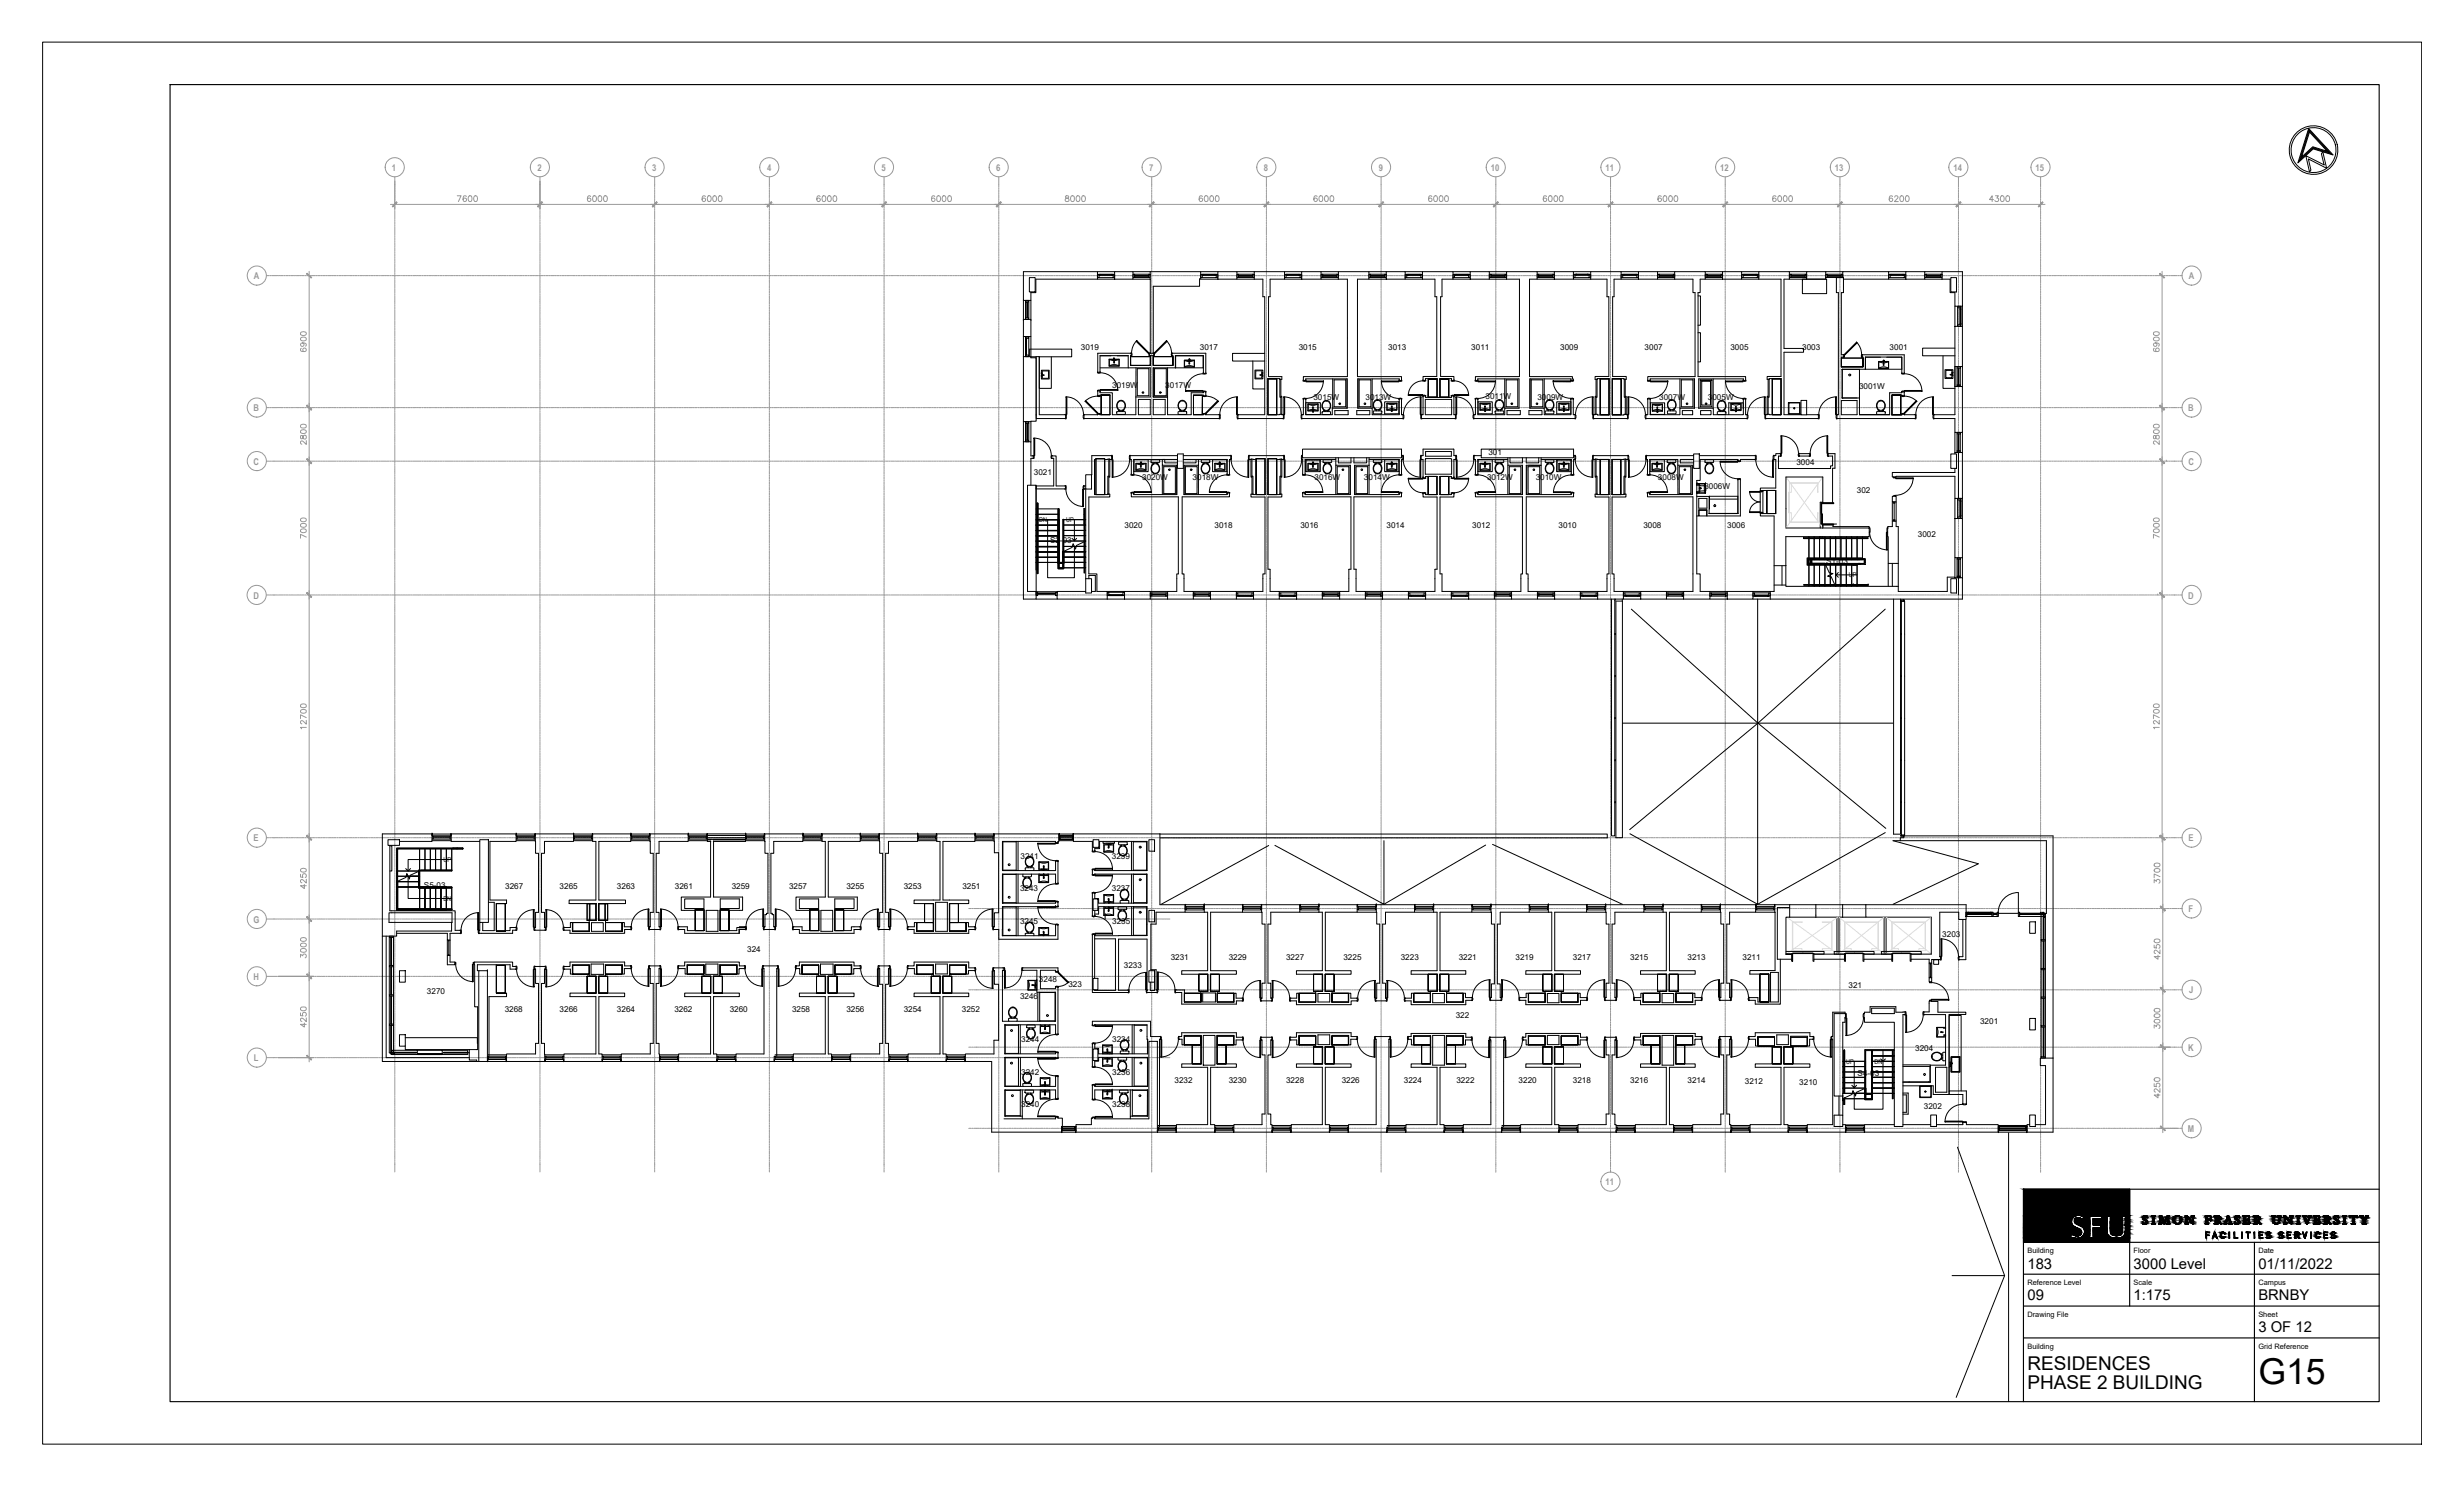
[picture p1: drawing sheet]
<svg xmlns="http://www.w3.org/2000/svg" width="737mm" height="444mm" viewBox="0 0 737 444" stroke-linecap="round" stroke-linejoin="round" font-family="sans-serif">
<defs><g id="words">
<text font-size="10.6" x="675.1" y="413.7">G15</text>
<g font-size="5.7">
<text x="606.1" y="409.5">RESIDENCES</text>
<text x="606.1" y="415.1">PHASE 2 BUILDING</text>
</g>
<g font-size="4.4">
<text x="606.1" y="379.2">183</text>
<text x="637.8" y="379.2">3000 Level</text>
<text x="675.1" y="379.2">01/11/2022</text>
<text x="606.1" y="388.7">09</text>
<text x="637.8" y="388.7">1:175</text>
<text x="675.1" y="388.7">BRNBY</text>
<text x="675.1" y="398.1">3 OF 12</text>
</g>
<g font-size="2.8" fill="#989898">
<text x="117.2" y="51.1">1</text>
<text x="160.7" y="51.1">2</text>
<text x="195" y="51.1">3</text>
<text x="229.3" y="51.1">4</text>
<text x="263.5" y="51.1">5</text>
<text x="297.8" y="51.1">6</text>
<text x="343.5" y="51.1">7</text>
<text x="377.8" y="51.1">8</text>
<text x="412.2" y="51.1">9</text>
<text x="445.7" y="51.1">10</text>
<text x="480" y="51.1">11</text>
<text x="514.3" y="51.1">12</text>
<text x="548.6" y="51.1">13</text>
<text x="584" y="51.1">14</text>
<text x="608.5" y="51.1">15</text>
<text x="75.9" y="83.5">A</text>
<text x="654.3" y="83.5">A</text>
<text x="75.7" y="122.9">B</text>
<text x="654.2" y="122.9">B</text>
<text x="75.8" y="138.9">C</text>
<text x="654.2" y="138.9">C</text>
<text x="75.7" y="178.9">D</text>
<text x="654.2" y="178.9">D</text>
<text x="75.8" y="251.5">E</text>
<text x="654.2" y="251.5">E</text>
<text x="75.7" y="275.8">G</text>
<text x="654.3" y="272.6">F</text>
<text x="75.7" y="292.9">H</text>
<text x="654.5" y="296.9">J</text>
<text x="75.9" y="317.2">L</text>
<text x="654.2" y="314">K</text>
<text x="654" y="338.3">M</text>
<text x="480" y="354.3">11</text>
</g>
<g font-size="2.4">
<text x="323.1" y="104.6">3019</text>
<text x="358.7" y="104.6">3017</text>
<text x="388.2" y="104.6">3015</text>
<text x="415" y="104.6">3013</text>
<text x="439.8" y="104.6">3011</text>
<text x="466.4" y="104.6">3009</text>
<text x="491.7" y="104.6">3007</text>
<text x="517.3" y="104.6">3005</text>
<text x="538.8" y="104.6">3003</text>
<text x="564.9" y="104.6">3001</text>
<text x="332.5" y="116">3019W</text>
<text x="348.4" y="116">3017W</text>
<text x="392.6" y="119.5">3015W</text>
<text x="408.2" y="119.5">3013W</text>
<text x="444.1" y="119.4">3011W</text>
<text x="459.6" y="119.5">3009W</text>
<text x="496" y="119.5">3007W</text>
<text x="510.6" y="119.5">3005W</text>
<text x="555.8" y="116.2">3001W</text>
<text x="445" y="136">301</text>
<text x="309.1" y="142">3021</text>
<text x="341.5" y="143.4">3020W</text>
<text x="356.5" y="143.4">3018W</text>
<text x="393" y="143.4">3016W</text>
<text x="407.8" y="143.4">3014W</text>
<text x="444.5" y="143.5">3012W</text>
<text x="459.1" y="143.4">3010W</text>
<text x="495.6" y="143.4">3008W</text>
<text x="537" y="139">3004</text>
<text x="509.5" y="146.3">3006W</text>
<text x="555.1" y="147.4">302</text>
<text x="336.2" y="157.9">3020</text>
<text x="363.1" y="157.8">3018</text>
<text x="388.7" y="157.8">3016</text>
<text x="414.5" y="157.9">3014</text>
<text x="440.1" y="157.9">3012</text>
<text x="465.9" y="157.9">3010</text>
<text x="491.3" y="157.9">3008</text>
<text x="516.3" y="157.9">3006</text>
<text x="573.3" y="160.5">3002</text>
<text x="313.9" y="162.3">S2-03</text>
<text x="545.9" y="168.7">S1-03</text>
<text x="305.1" y="256.7">3241</text>
<text x="332.4" y="256.7">3239</text>
<text x="126.7" y="265.4">S5-03</text>
<text x="151" y="265.7">3267</text>
<text x="167.3" y="265.8">3265</text>
<text x="184.4" y="265.8">3263</text>
<text x="201.8" y="265.7">3261</text>
<text x="218.7" y="265.7">3259</text>
<text x="235.9" y="265.7">3257</text>
<text x="253" y="265.7">3255</text>
<text x="270.2" y="265.8">3253</text>
<text x="287.7" y="265.8">3251</text>
<text x="304.9" y="266.5">3243</text>
<text x="332.4" y="266.5">3237</text>
<text x="304.9" y="276.2">3245</text>
<text x="332.5" y="276.2">3235</text>
<text x="580.6" y="280.2">3203</text>
<text x="223.4" y="284.5">324</text>
<text x="350" y="286.9">3231</text>
<text x="367.3" y="286.9">3229</text>
<text x="384.5" y="286.9">3227</text>
<text x="401.6" y="286.9">3225</text>
<text x="418.8" y="286.9">3223</text>
<text x="436.1" y="286.9">3221</text>
<text x="453.1" y="286.9">3219</text>
<text x="470.2" y="286.9">3217</text>
<text x="487.3" y="286.9">3215</text>
<text x="504.5" y="286.9">3213</text>
<text x="520.9" y="286.9">3211</text>
<text x="310.6" y="293.6">3248</text>
<text x="336" y="289.2">3233</text>
<text x="127.6" y="297.2">3270</text>
<text x="304.9" y="298.5">3246</text>
<text x="319.4" y="295">323</text>
<text x="552.6" y="295.5">321</text>
<text x="150.9" y="302.6">3268</text>
<text x="167.3" y="302.6">3266</text>
<text x="184.4" y="302.6">3264</text>
<text x="201.6" y="302.6">3262</text>
<text x="218.1" y="302.6">3260</text>
<text x="236.8" y="302.6">3258</text>
<text x="253" y="302.6">3256</text>
<text x="270.2" y="302.6">3254</text>
<text x="287.5" y="302.6">3252</text>
<text x="435.2" y="304.2">322</text>
<text x="305.3" y="311.5">3244</text>
<text x="332.5" y="311.5">3234</text>
<text x="591.9" y="306.2">3201</text>
<text x="572.6" y="314.3">3204</text>
<text x="305.3" y="321.3">3242</text>
<text x="332.5" y="321.3">3236</text>
<text x="351.1" y="323.7">3232</text>
<text x="367.3" y="323.7">3230</text>
<text x="384.5" y="323.7">3228</text>
<text x="401.1" y="323.7">3226</text>
<text x="419.7" y="323.8">3224</text>
<text x="435.4" y="323.8">3222</text>
<text x="454" y="323.8">3220</text>
<text x="470.2" y="323.8">3218</text>
<text x="487.3" y="323.8">3216</text>
<text x="504.5" y="323.8">3214</text>
<text x="521.6" y="323.9">3212</text>
<text x="555.3" y="321.7">S4-03</text>
<text x="537.9" y="324.2">3210</text>
<text x="305.3" y="330.9">3240</text>
<text x="332.5" y="330.9">3238</text>
<text x="575.1" y="331.5">3202</text>
</g>
<g font-size="2.2">
<text x="606.1" y="374.5">Building</text>
<text x="637.8" y="374.5">Floor</text>
<text x="675.1" y="374.5">Date</text>
<text x="606.1" y="384.1">Reference Level</text>
<text x="637.8" y="384.1">Scale</text>
<text x="675.1" y="384.1">Campus</text>
<text x="606.1" y="393.6">Drawing File</text>
<text x="675.1" y="393.6">Sheet</text>
<text x="606.1" y="403.1">Building</text>
<text x="675.1" y="403.1">Grid Reference</text>
</g>
<g font-size="2">
<text x="310.7" y="156.2">DN</text>
<text x="318.8" y="156.1">UP</text>
<text x="552.7" y="172.6">UP</text>
<text x="132.6" y="257.7">UP</text>
<text x="132.5" y="269.3">DN</text>
<text x="551.9" y="318">UP</text>
<text x="560.4" y="318">DN</text>
</g>
</g></defs>
<!-- layer: FP183_03|SGRID -->
<g fill="none" stroke="#989898" stroke-width=".3">
<path d="M118 52.9v2.3M161.4 52.9v2.3M195.7 52.9v2.3M230 52.9v2.3M264.3 52.9v2.3M298.6 52.9v2.3M344.3 52.9v2.3M378.6 52.9v2.3M412.9 52.9v2.3M447.2 52.9v2.3M481.5 52.9v2.3M515.7 52.9v2.3"/>
<path d="M550 52.9v2.3M585.5 52.9v2.3M610 52.9v2.3M79.6 274.7h2.3M79.6 291.9h2.3M79.6 316.2h2.3"/>
<circle cx="118" cy="50" r="2.86"/>
<circle cx="161.4" cy="50" r="2.86"/>
<circle cx="195.7" cy="50" r="2.86"/>
<circle cx="230" cy="50" r="2.86"/>
<circle cx="264.3" cy="50" r="2.86"/>
<circle cx="298.6" cy="50" r="2.86"/>
<circle cx="344.3" cy="50" r="2.86"/>
<circle cx="378.6" cy="50" r="2.86"/>
<circle cx="412.9" cy="50" r="2.86"/>
<circle cx="447.1" cy="50" r="2.86"/>
<circle cx="481.4" cy="50" r="2.86"/>
<circle cx="515.7" cy="50" r="2.86"/>
<circle cx="550" cy="50" r="2.86"/>
<circle cx="585.4" cy="50" r="2.86"/>
<circle cx="610" cy="50" r="2.86"/>
<circle cx="76.8" cy="82.4" r="2.86"/>
<circle cx="655.2" cy="82.4" r="2.86"/>
<circle cx="76.8" cy="121.8" r="2.86"/>
<circle cx="76.8" cy="137.8" r="2.86"/>
<circle cx="655.2" cy="137.8" r="2.86"/>
<circle cx="655.2" cy="121.8" r="2.86"/>
<circle cx="76.7" cy="177.8" r="2.86"/>
<circle cx="655.2" cy="177.8" r="2.86"/>
<circle cx="76.8" cy="250.4" r="2.86"/>
<circle cx="655.2" cy="250.4" r="2.86"/>
<circle cx="76.8" cy="274.7" r="2.86"/>
<circle cx="655.2" cy="271.6" r="2.86"/>
<circle cx="76.8" cy="291.8" r="2.86"/>
<circle cx="655.2" cy="295.9" r="2.86"/>
<circle cx="76.8" cy="316.1" r="2.86"/>
<circle cx="655.2" cy="313" r="2.86"/>
<circle cx="655.2" cy="337.3" r="2.86"/>
<circle cx="481.4" cy="353.2" r="2.86"/>
</g>
<!-- layer: FP183_03|SGR -->
<g fill="none" stroke="#989898" stroke-width=".3">
<path d="M118 55.2v.7M118 56.1v.4M118 56.7v.8M118 57.7v.4M118 58.3v.8M118 59.3v.4M118 59.9v.8M161.4 55.2v.7M161.4 56.1v.4M161.4 56.7v.8M161.4 57.7v.4M161.4 58.3v.8"/>
<path d="M161.4 59.3v.4M161.4 59.9v.8M195.7 55.2v.7M195.7 56.1v.4M195.7 56.7v.8M195.7 57.7v.4M195.7 58.3v.8M195.7 59.3v.4M195.7 59.9v.8M230 55.2v.7M230 56.1v.4M230 56.7v.8"/>
<path d="M230 57.7v.4M230 58.3v.8M230 59.3v.4M230 59.9v.8M264.3 55.2v.7M264.3 56.1v.4M264.3 56.7v.8M264.3 57.7v.4M264.3 58.3v.8M264.3 59.3v.4M264.3 59.9v.8M298.6 55.2v.7"/>
<path d="M298.6 56.1v.4M298.6 56.7v.8M298.6 57.7v.4M298.6 58.3v.8M298.6 59.3v.4M298.6 59.9v.8M344.3 55.2v.7M344.3 56.1v.4M344.3 56.7v.8M344.3 57.8v.3M344.3 58.3v.8M344.3 59.3v.4"/>
<path d="M344.3 59.9v.8M378.6 55.2v.7M378.6 56.1v.5M378.6 56.7v.8M378.6 57.8v.3M378.6 58.3v.9M378.6 59.3v.4M378.6 59.9v.8M412.9 55.2v.8M412.9 56.1v.5M412.9 56.7v.8M412.9 57.8v.3"/>
<path d="M412.9 58.3v.9M412.9 59.3v.4M412.9 59.9v.8M447.2 55.2v.8M447.2 56.1v.5M447.2 56.7v.8M447.2 57.8v.3M447.2 58.3v.9M447.2 59.3v.4M447.2 59.9v.8M481.5 55.2v.8M481.5 56.1v.5"/>
<path d="M481.5 56.7v.8M481.5 57.8v.3M481.5 58.3v.9M481.5 59.3v.4M481.5 60v.7M515.7 55.2v.8M515.7 56.2v.4M515.7 56.8v.7M515.7 57.8v.3M515.7 58.3v.9M515.7 59.4v.3M515.7 60v.7"/>
<path d="M550 55.2v.8M550 56.2v.4M550 56.8v.7M550 57.8v.3M550 58.3v.9M550 59.4v.3M550 60v.7M585.5 55.2v.8M585.5 56.2v.4M585.5 56.8v.7M585.5 57.8v.4M585.5 58.3v.9"/>
<path d="M585.5 59.4v.3M585.5 60v.8M610 55.2v.8M610 56.2v.4M610 56.8v.8M610 57.8v.4M610 58.3v.9M610 59.4v.3M610 60v.8M118 60.9v.4M118 61.5v.8M118 62.5v.4"/>
<path d="M118 63.1v.8M118 64.1v.3M118 64.7v.8M118 65.7v.4M118 66.3v.7M118 67.2v.4M118 67.8v.8M118 68.8v.4M118 69.4v.8M118 70.4v.4M118 71v.8M118 72v.4"/>
<path d="M118 72.6v.8M118 73.6v.4M118 74.2v.8M118 75.2v.4M118 75.8v.8M118 76.8v.3M118 77.4v.8M118 78.4v.4M118 79v.7M118 79.9v.4M161.4 60.9v.4M161.4 61.5v.8"/>
<path d="M161.4 62.5v.4M161.4 63.1v.8M161.4 64.1v.4M161.4 64.7v.8M161.4 65.7v.4M161.4 66.3v.7M161.4 67.2v.5M161.4 67.8v.8M161.4 68.8v.4M161.4 69.4v.8M161.4 70.4v.4M161.4 71v.8"/>
<path d="M161.4 72v.4M161.4 72.6v.8M161.4 73.6v.4M161.4 74.2v.8M161.4 75.2v.4M161.4 75.8v.8M161.4 76.8v.4M161.4 77.4v.8M161.4 78.4v.4M161.4 79v.8M161.4 79.9v.5M195.7 60.9v.4"/>
<path d="M195.7 61.5v.8M195.7 62.5v.4M195.7 63.1v.8M195.7 64.1v.4M195.7 64.7v.8M195.7 65.7v.4M195.7 66.3v.8M195.7 67.2v.5M195.7 67.8v.8M195.7 68.8v.4M195.7 69.4v.8M195.7 70.4v.4"/>
<path d="M195.7 71v.8M195.7 72v.4M195.7 72.6v.8M195.7 73.6v.4M195.7 74.2v.8M195.7 75.2v.4M195.7 75.8v.8M195.7 76.8v.4M195.7 77.4v.8M195.7 78.4v.4M195.7 79v.8M195.7 79.9v.5"/>
<path d="M230 60.9v.4M230 61.5v.8M230 62.5v.4M230 63.1v.8M230 64.1v.4M230 64.7v.8M230 65.7v.4M230 66.3v.8M230 67.2v.5M230 67.8v.8M230 68.8v.4M230 69.4v.8"/>
<path d="M230 70.4v.4M230 71v.8M230 72v.4M230 72.6v.8M230 73.6v.4M230 74.2v.8M230 75.2v.4M230 75.8v.8M230 76.8v.4M230 77.4v.8M230 78.4v.4M230 79v.8"/>
<path d="M230 79.9v.5M264.3 60.9v.4M264.3 61.5v.8M264.3 62.5v.4M264.3 63.1v.8M264.3 64.1v.4M264.3 64.7v.8M264.3 65.7v.4M264.3 66.3v.8M264.3 67.2v.5M264.3 67.8v.8M264.3 68.8v.4"/>
<path d="M264.3 69.4v.8M264.3 70.4v.4M264.3 71v.8M264.3 72v.4M264.3 72.6v.8M264.3 73.6v.4M264.3 74.2v.8M264.3 75.2v.4M264.3 75.8v.8M264.3 76.8v.4M264.3 77.4v.8M264.3 78.4v.4"/>
<path d="M264.3 79v.8M264.3 79.9v.5M298.6 60.9v.4M298.6 61.5v.8M298.6 62.5v.4M298.6 63.1v.8M298.6 64.1v.4M298.6 64.7v.8M298.6 65.7v.4M298.6 66.3v.8M298.6 67.3v.4M298.6 67.9v.7"/>
<path d="M298.6 68.8v.4M298.6 69.4v.8M298.6 70.5v.3M298.6 71v.8M298.6 72v.4M298.6 72.6v.8M298.6 73.6v.4M298.6 74.2v.8M298.6 75.2v.4M298.6 75.8v.8M298.6 76.8v.4M298.6 77.4v.8"/>
<path d="M298.6 78.4v.4M298.6 79v.8M298.6 80v.4M344.3 60.9v.4M344.3 61.5v.8M344.3 62.5v.4M344.3 63.1v.8M344.3 64.1v.4M344.3 64.7v.8M344.3 65.7v.4M344.3 66.3v.8M344.3 67.3v.4"/>
<path d="M344.3 67.9v.7M344.3 68.8v.5M344.3 69.4v.8M344.3 70.5v.3M344.3 71v.8M344.3 72v.4M344.3 72.6v.8M344.3 73.6v.4M344.3 74.2v.8M344.3 75.2v.4M344.3 75.8v.8M344.3 76.8v.4"/>
<path d="M344.3 77.4v.8M344.3 78.4v.4M344.3 79v.8M344.3 80v.4M378.6 60.9v.4M378.6 61.5v.8M378.6 62.5v.4M378.6 63.1v.8M378.6 64.1v.4M378.6 64.7v.8M378.6 65.7v.4M378.6 66.3v.8"/>
<path d="M378.6 67.3v.4M378.6 67.9v.8M378.6 68.8v.5M378.6 69.4v.8M378.6 70.5v.3M378.6 71v.9M378.6 72v.4M378.6 72.6v.8M378.6 73.6v.4M378.6 74.2v.8M378.6 75.2v.4M378.6 75.8v.8"/>
<path d="M378.6 76.8v.4M378.6 77.4v.8M378.6 78.4v.4M378.6 79v.8M378.6 80v.4M412.9 60.9v.4M412.9 61.5v.8M412.9 62.5v.4M412.9 63.1v.8M412.9 64.1v.4M412.9 64.7v.8M412.9 65.7v.4"/>
<path d="M412.9 66.3v.8M412.9 67.3v.4M412.9 67.9v.8M412.9 68.8v.5M412.9 69.4v.8M412.9 70.5v.3M412.9 71v.9M412.9 72v.4M412.9 72.6v.8M412.9 73.6v.4M412.9 74.2v.8M412.9 75.2v.4"/>
<path d="M412.9 75.8v.8M412.9 76.8v.4M412.9 77.4v.8M412.9 78.4v.4M412.9 79v.8M412.9 80v.4M447.2 60.9v.4M447.2 61.5v.8M447.2 62.5v.4M447.2 63.1v.8M447.2 64.1v.4M447.2 64.7v.8"/>
<path d="M447.2 65.7v.4M447.2 66.3v.8M447.2 67.3v.4M447.2 67.9v.8M447.2 68.8v.5M447.2 69.4v.8M447.2 70.5v.3M447.2 71v.9M447.2 72v.4M447.2 72.6v.8M447.2 73.6v.4M447.2 74.2v.8"/>
<path d="M447.2 75.2v.4M447.2 75.8v.8M447.2 76.8v.4M447.2 77.4v.8M447.2 78.4v.4M447.2 79v.8M447.2 80v.4M481.5 60.9v.4M481.5 61.5v.8M481.5 62.5v.4M481.5 63.1v.8M481.5 64.1v.4"/>
<path d="M481.5 64.7v.8M481.5 65.7v.4M481.5 66.3v.8M481.5 67.3v.4M481.5 67.9v.8M481.5 68.8v.5M481.5 69.5v.7M481.5 70.5v.3M481.5 71v.9M481.5 72v.4M481.5 72.7v.7M481.5 73.6v.4"/>
<path d="M481.5 74.2v.8M481.5 75.2v.4M481.5 75.8v.8M481.5 76.8v.4M481.5 77.4v.8M481.5 78.4v.4M481.5 79v.8M481.5 80v.4M515.7 60.9v.4M515.7 61.5v.8M515.7 62.5v.4M515.7 63.1v.8"/>
<path d="M515.7 64.1v.4M515.7 64.7v.8M515.7 65.7v.4M515.7 66.3v.8M515.7 67.3v.4M515.7 67.9v.8M515.7 68.9v.4M515.7 69.5v.7M515.7 70.5v.3M515.7 71v.9M515.7 72.1v.3M515.7 72.7v.7"/>
<path d="M515.7 73.6v.4M515.7 74.2v.8M515.7 75.2v.4M515.7 75.8v.8M515.7 76.8v.4M515.7 77.4v.8M515.7 78.4v.4M515.7 79v.8M515.7 80v.4M550 60.9v.4M550 61.5v.8M550 62.5v.4"/>
<path d="M550 63.1v.8M550 64.1v.4M550 64.7v.8M550 65.7v.4M550 66.3v.8M550 67.3v.4M550 67.9v.8M550 68.9v.4M550 69.5v.7M550 70.5v.4M550 71v.9M550 72.1v.3"/>
<path d="M550 72.7v.7M550 73.6v.5M550 74.2v.8M550 75.2v.4M550 75.8v.8M550 76.8v.4M550 77.4v.8M550 78.4v.4M550 79v.8M550 80v.4M585.5 60.9v.5M585.5 61.5v.8"/>
<path d="M585.5 62.5v.4M585.5 63.1v.8M585.5 64.1v.4M585.5 64.7v.8M585.5 65.7v.4M585.5 66.3v.8M585.5 67.3v.4M585.5 67.9v.8M585.5 68.9v.4M585.5 69.5v.8M585.5 70.5v.4M585.5 71v.9"/>
<path d="M585.5 72.1v.3M585.5 72.7v.8M585.5 73.6v.5M585.5 74.2v.8M585.5 75.2v.4M585.5 75.8v.8M585.5 76.8v.4M585.5 77.4v.8M585.5 78.4v.4M585.5 79v.8M585.5 80v.4M610 60.9v.5"/>
<path d="M610 61.5v.8M610 62.5v.4M610 63.1v.8M610 64.1v.4M610 64.7v.8M610 65.7v.4M610 66.3v.8M610 67.3v.4M610 67.9v.8M610 68.9v.4M610 69.5v.8M610 70.5v.4"/>
<path d="M610 71v.9M610 72.1v.3M610 72.7v.8M610 73.6v.5M610 74.2v.8M610 75.2v.4M610 75.8v.8M610 76.8v.4M610 77.4v.8M610 78.4v.4M610 79v.8M610 80v.4"/>
<path d="M79.6 82.4h.8M80.6 82.4h.4M81.2 82.4h1.8M83.2 82.4h.4M83.8 82.4h.8M84.8 82.4h.4M85.4 82.4h.8M86.4 82.4h.4M87 82.4h.8M88 82.4h.3M88.6 82.4h.8M89.5 82.4h.5"/>
<path d="M90.1 82.4h.8M91.1 82.4h.4M91.7 82.4h.8M92.7 82.4h.4M93.3 82.4h.8M94.3 82.4h.4M94.9 82.4h.8M95.9 82.4h.4M96.5 82.4h.8M97.5 82.4h.4M98.1 82.4h.8M99.1 82.4h.4"/>
<path d="M99.7 82.4h.8M100.7 82.4h.3M101.3 82.4h.8M102.2 82.4h.5M102.8 82.4h.8M103.8 82.4h.4M104.4 82.4h.8M105.4 82.4h.4M106 82.4h.8M107 82.4h.4M107.6 82.4h.8M108.6 82.4h.4"/>
<path d="M109.2 82.4h.8M110.2 82.4h.4M110.8 82.4h.8M111.8 82.4h.4M112.4 82.4h.8M113.4 82.4h.3M114 82.4h.8M114.9 82.4h.5M115.5 82.4h.8M116.5 82.4h.4M117.1 82.4h.8M118 80.5v.8"/>
<path d="M118 81.5v.4M118 82.1v.8M118 83.1v.4M118 83.7v.8M118 84.7v.4M118 85.3v.8M118 86.3v.4M118 86.9v.8M118 87.9v.4M118 88.5v.8M118 89.5v.4M118 90.1v.8"/>
<path d="M118 91.1v.4M118 91.7v.7M118 92.6v.5M118 93.2v.8M118 94.2v.4M118 94.8v.8M118 95.8v.4M118 96.4v.8M118 97.4v.4M118 98v.8M118 99v.4M118 99.6v.8"/>
<path d="M118.1 82.4h.4M118.7 82.4h.8M119.7 82.4h.4M120.3 82.4h.8M121.3 82.4h.4M121.9 82.4h.8M122.9 82.4h.4M123.5 82.4h.8M124.5 82.4h.4M125.1 82.4h.8M126.1 82.4h.3M126.7 82.4h.8"/>
<path d="M127.6 82.4h.5M128.2 82.4h.8M129.2 82.4h.4M129.8 82.4h.8M130.8 82.4h.4M131.4 82.4h.8M132.4 82.4h.4M133 82.4h.8M134 82.4h.4M134.6 82.4h.8M135.6 82.4h.4M136.2 82.4h.8"/>
<path d="M137.2 82.4h.4M137.8 82.4h.8M138.8 82.4h.3M139.4 82.4h.8M140.3 82.4h.5M141 82.4h.7M141.9 82.4h.4M142.5 82.4h.8M143.5 82.4h.4M144.1 82.4h.8M145.1 82.4h.4M145.7 82.4h.8"/>
<path d="M146.7 82.4h.4M147.3 82.4h.8M148.3 82.4h.4M148.9 82.4h.8M149.9 82.4h.4M150.5 82.4h.8M151.5 82.4h.3M152.1 82.4h.8M153 82.4h.5M153.7 82.4h.7M154.6 82.4h.4M155.2 82.4h.8"/>
<path d="M156.2 82.4h.4M156.8 82.4h.8M157.8 82.4h.4M158.4 82.4h.8M159.4 82.4h.4M160 82.4h.8M161 82.4h.4M161.4 80.5v.8M161.4 81.5v.4M161.4 82.1v.8M161.4 83.1v.4M161.4 83.7v.8"/>
<path d="M161.4 84.7v.4M161.4 85.3v.8M161.4 86.3v.4M161.4 86.9v.8M161.4 87.9v.4M161.4 88.5v.8M161.4 89.5v.4M161.4 90.1v.8M161.4 91.1v.4M161.4 91.7v.8M161.4 92.6v.5M161.4 93.2v.8"/>
<path d="M161.4 94.2v.4M161.4 94.8v.8M161.4 95.8v.4M161.4 96.4v.8M161.4 97.4v.4M161.4 98v.8M161.4 99v.4M161.4 99.6v.8M161.6 82.4h.8M162.6 82.4h.4M163.2 82.4h.8M164.2 82.4h.3"/>
<path d="M164.8 82.4h.8M165.7 82.4h.5M166.4 82.4h.7M167.3 82.4h.4M167.9 82.4h.8M168.9 82.4h.4M169.5 82.4h.8M170.5 82.4h.4M171.1 82.4h.8M172.1 82.4h.4M172.7 82.4h.8M173.7 82.4h.4"/>
<path d="M174.3 82.4h.8M175.3 82.4h.4M175.9 82.4h.8M176.9 82.4h.3M177.5 82.4h.8M178.5 82.4h.4M179.1 82.4h.7M180 82.4h.4M180.6 82.4h.8M181.7 82.4h.3M182.2 82.4h.8M183.2 82.4h.4"/>
<path d="M183.8 82.4h.8M184.8 82.4h.4M185.4 82.4h.8M186.4 82.4h.4M187 82.4h.8M188 82.4h.4M188.6 82.4h.8M189.6 82.4h.3M190.2 82.4h.8M191.2 82.4h.4M191.8 82.4h.7M192.7 82.4h.4"/>
<path d="M193.3 82.4h.8M194.4 82.4h.3M194.9 82.4h.8M195.7 80.5v.8M195.7 81.5v.4M195.7 82.1v.8M195.7 83.1v.4M195.7 83.7v.8M195.7 84.7v.4M195.7 85.3v.8M195.7 86.3v.4M195.7 86.9v.8"/>
<path d="M195.7 87.9v.4M195.7 88.5v.8M195.7 89.5v.4M195.7 90.1v.8M195.7 91.1v.4M195.7 91.7v.8M195.7 92.6v.5M195.7 93.2v.8M195.7 94.2v.4M195.7 94.8v.8M195.7 95.8v.4M195.7 96.4v.8"/>
<path d="M195.7 97.4v.4M195.7 98v.8M195.7 99v.4M195.7 99.6v.8M195.9 82.4h.4M196.5 82.4h.8M197.5 82.4h.4M198.1 82.4h.8M199.1 82.4h.4M199.7 82.4h.8M200.7 82.4h.4M201.3 82.4h.8"/>
<path d="M202.3 82.4h.3M202.9 82.4h.8M203.9 82.4h.4M204.5 82.4h.7M205.4 82.4h.4M206 82.4h.8M207.1 82.4h.3M207.6 82.4h.8M208.6 82.4h.4M209.2 82.4h.8M210.2 82.4h.4M210.8 82.4h.8"/>
<path d="M211.8 82.4h.4M212.4 82.4h.8M213.4 82.4h.4M214 82.4h.8M215 82.4h.3M215.6 82.4h.8M216.6 82.4h.4M217.2 82.4h.7M218.1 82.4h.4M218.7 82.4h.8M219.8 82.4h.3M220.3 82.4h.8"/>
<path d="M221.3 82.4h.4M221.9 82.4h.8M222.9 82.4h.4M223.5 82.4h.8M224.5 82.4h.4M225.1 82.4h.8M226.1 82.4h.4M226.7 82.4h.8M227.7 82.4h.3M228.3 82.4h.8M229.3 82.4h.4M229.9 82.4h.7"/>
<path d="M230 80.5v.8M230 81.5v.4M230 82.1v.8M230 83.1v.4M230 83.7v.8M230 84.7v.4M230 85.3v.8M230 86.3v.4M230 86.9v.8M230 87.9v.4M230 88.5v.8M230 89.5v.4"/>
<path d="M230 90.1v.8M230 91.1v.4M230 91.7v.8M230 92.6v.5M230 93.2v.8M230 94.2v.4M230 94.8v.8M230 95.8v.4M230 96.4v.8M230 97.4v.4M230 98v.8M230 99v.4"/>
<path d="M230 99.6v.8M230.8 82.4h.4M231.4 82.4h.8M232.5 82.4h.3M233 82.4h.8M234 82.4h.4M234.6 82.4h.8M235.6 82.4h.4M236.2 82.4h.8M237.2 82.4h.4M237.8 82.4h.8M238.8 82.4h.4"/>
<path d="M239.4 82.4h.8M240.4 82.4h.3M241 82.4h.8M242 82.4h.4M242.6 82.4h.7M243.5 82.4h.4M244.1 82.4h.8M245.2 82.4h.3M245.7 82.4h.8M246.7 82.4h.4M247.3 82.4h.8M248.3 82.4h.4"/>
<path d="M248.9 82.4h.8M249.9 82.4h.4M250.5 82.4h.8M251.5 82.4h.4M252.1 82.4h.8M253.1 82.4h.3M253.7 82.4h.8M254.7 82.4h.4M255.3 82.4h.7M256.2 82.4h.5M256.8 82.4h.8M257.9 82.4h.3"/>
<path d="M258.4 82.4h.8M259.4 82.4h.4M260 82.4h.8M261 82.4h.4M261.6 82.4h.8M262.6 82.4h.4M263.2 82.4h.8M264.2 82.4h.4M264.3 80.6v.7M264.3 81.5v.4M264.3 82.1v.8M264.3 83.1v.4"/>
<path d="M264.3 83.7v.8M264.3 84.7v.4M264.3 85.3v.8M264.3 86.3v.4M264.3 86.9v.8M264.3 87.9v.4M264.3 88.5v.8M264.3 89.5v.4M264.3 90.1v.8M264.3 91.1v.4M264.3 91.7v.8M264.3 92.6v.5"/>
<path d="M264.3 93.3v.7M264.3 94.2v.4M264.3 94.8v.8M264.3 95.9v.3M264.3 96.4v.8M264.3 97.4v.4M264.3 98v.8M264.3 99v.4M264.3 99.6v.8M264.8 82.4h.8M265.8 82.4h.4M266.4 82.4h.8"/>
<path d="M267.4 82.4h.4M268 82.4h.7M268.9 82.4h.5M269.5 82.4h.8M270.6 82.4h.3M271.1 82.4h.8M272.1 82.4h.4M272.7 82.4h.8M273.7 82.4h.4M274.3 82.4h.8M275.3 82.4h.4M275.9 82.4h.8"/>
<path d="M276.9 82.4h.4M277.5 82.4h.8M278.5 82.4h.4M279.1 82.4h.8M280.1 82.4h.4M280.7 82.4h.7M281.6 82.4h.5M282.2 82.4h.8M283.3 82.4h.3M283.8 82.4h.8M284.8 82.4h.4M285.4 82.4h.8"/>
<path d="M286.4 82.4h.4M287 82.4h.8M288 82.4h.4M288.6 82.4h.8M289.6 82.4h.4M290.2 82.4h.8M291.2 82.4h.4M291.8 82.4h.8M292.8 82.4h.4M293.4 82.4h.7M294.3 82.4h.5M294.9 82.4h.8"/>
<path d="M296 82.4h.3M296.5 82.4h.8M297.5 82.4h.4M298.1 82.4h.8M298.6 80.6v.7M298.6 81.5v.4M298.6 82.1v.8M298.6 83.2v.3M298.6 83.7v.8M298.6 84.7v.4M298.6 85.3v.8M298.6 86.3v.4"/>
<path d="M298.6 86.9v.8M298.6 87.9v.4M298.6 88.5v.8M298.6 89.5v.4M298.6 90.1v.8M298.6 91.1v.4M298.6 91.7v.8M298.6 92.7v.4M298.6 93.3v.7M298.6 94.2v.4M298.6 94.8v.8M298.6 95.9v.3"/>
<path d="M298.6 96.4v.8M298.6 97.4v.4M298.6 98v.8M298.6 99v.4M298.6 99.6v.8M299.1 82.4h.4M299.7 82.4h.8M300.7 82.4h.4M301.3 82.4h.8M302.3 82.4h.4M302.9 82.4h.8M303.9 82.4h.4"/>
<path d="M304.5 82.4h.8M305.5 82.4h.4M306.1 82.4h.8M307 82.4h.5M307.6 82.4h.8M308.7 82.4h.3M309.2 82.4h.8M310.2 82.4h.4M310.8 82.4h.8M311.8 82.4h.4M312.4 82.4h.8M313.4 82.4h.4"/>
<path d="M314 82.4h.8M315 82.4h.4M315.6 82.4h.8M316.6 82.4h.4M317.2 82.4h.8M318.2 82.4h.4M318.8 82.4h.8M319.7 82.4h.5M320.3 82.4h.8M321.4 82.4h.3M321.9 82.4h.8M322.9 82.4h.4"/>
<path d="M323.5 82.4h.8M324.5 82.4h.4M325.1 82.4h.8M326.1 82.4h.4M326.7 82.4h.8M327.7 82.4h.4M328.3 82.4h.8M329.3 82.4h.4M329.9 82.4h.8M330.9 82.4h.4M331.5 82.4h.8M332.4 82.4h.5"/>
<path d="M333 82.4h.8M334.1 82.4h.3M334.6 82.4h.8M335.6 82.4h.4M336.2 82.4h.8M337.2 82.4h.4M337.8 82.4h.8M338.8 82.4h.4M339.4 82.4h.8M340.4 82.4h.4M341 82.4h.8M342 82.4h.4"/>
<path d="M342.6 82.4h.8M343.6 82.4h.4M344.2 82.4h.8M344.3 80.6v.7M344.3 81.5v.5M344.3 82.1v.8M344.3 83.2v.3M344.3 83.7v.8M344.3 84.7v.4M344.3 85.3v.8M344.3 86.3v.4M344.3 86.9v.8"/>
<path d="M344.3 87.9v.4M344.3 88.5v.8M344.3 89.5v.4M344.3 90.1v.8M344.3 91.1v.4M344.3 91.7v.8M344.3 92.7v.4M344.3 93.3v.8M344.3 94.2v.5M344.3 94.8v.8M344.3 95.9v.3M344.3 96.4v.9"/>
<path d="M344.3 97.4v.4M344.3 98v.8M344.3 99v.4M344.3 99.6v.8M345.1 82.4h.5M345.7 82.4h.8M346.8 82.4h.3M347.3 82.4h.8M348.3 82.4h.4M348.9 82.4h.8M349.9 82.4h.4M350.5 82.4h.8"/>
<path d="M351.5 82.4h.4M352.1 82.4h.8M353.1 82.4h.4M353.7 82.4h.8M354.7 82.4h.4M355.3 82.4h.8M356.3 82.4h.4M356.9 82.4h.8M357.8 82.4h.5M358.4 82.4h.8M359.5 82.4h.3M360 82.4h.8"/>
<path d="M361 82.4h.4M361.6 82.4h.8M362.6 82.4h.4M363.2 82.4h.8M364.2 82.4h.4M364.8 82.4h.8M365.8 82.4h.4M366.4 82.4h.8M367.4 82.4h.4M368 82.4h.8M369 82.4h.4M369.6 82.4h.8"/>
<path d="M370.5 82.4h.5M371.1 82.4h.8M372.2 82.4h.3M372.7 82.4h.8M373.7 82.4h.4M374.3 82.4h.8M375.3 82.4h.4M375.9 82.4h.8M376.9 82.4h.4M377.5 82.4h.8M378.5 82.4h.4M378.6 80.6v.8"/>
<path d="M378.6 81.5v.5M378.6 82.1v.8M378.6 83.2v.3M378.6 83.7v.9M378.6 84.7v.4M378.6 85.3v.8M378.6 86.3v.4M378.6 86.9v.8M378.6 87.9v.4M378.6 88.5v.8M378.6 89.5v.4M378.6 90.1v.8"/>
<path d="M378.6 91.1v.4M378.6 91.7v.8M378.6 92.7v.4M378.6 93.3v.8M378.6 94.2v.5M378.6 94.8v.8M378.6 95.9v.3M378.6 96.4v.9M378.6 97.4v.4M378.6 98v.8M378.6 99v.4M378.6 99.6v.8"/>
<path d="M379.1 82.4h.8M380.1 82.4h.4M380.7 82.4h.8M381.7 82.4h.4M382.3 82.4h.8M383.2 82.4h.5M383.8 82.4h.8M384.9 82.4h.3M385.4 82.4h.8M386.4 82.4h.4M387 82.4h.8M388 82.4h.4"/>
<path d="M388.6 82.4h.8M389.6 82.4h.4M390.2 82.4h.8M391.2 82.4h.4M391.8 82.4h.8M392.8 82.4h.4M393.4 82.4h.8M394.4 82.4h.4M395 82.4h.8M395.9 82.4h.5M396.5 82.4h.8M397.6 82.4h.3"/>
<path d="M398.1 82.4h.8M399.1 82.4h.4M399.7 82.4h.8M400.7 82.4h.4M401.3 82.4h.8M402.3 82.4h.4M402.9 82.4h.8M403.9 82.4h.4M404.5 82.4h.8M405.5 82.4h.4M406.1 82.4h.8M407.1 82.4h.4"/>
<path d="M407.7 82.4h.8M408.6 82.4h.5M409.2 82.4h.8M410.3 82.4h.3M410.8 82.4h.8M411.8 82.4h.4M412.4 82.4h.8M412.9 80.6v.8M412.9 81.5v.5M412.9 82.1v.8M412.9 83.2v.3M412.9 83.7v.9"/>
<path d="M412.9 84.7v.4M412.9 85.3v.8M412.9 86.3v.4M412.9 86.9v.8M412.9 87.9v.4M412.9 88.5v.8M412.9 89.5v.4M412.9 90.1v.8M412.9 91.1v.4M412.9 91.7v.8M412.9 92.7v.4M412.9 93.3v.8"/>
<path d="M412.9 94.2v.5M412.9 94.8v.8M412.9 95.9v.3M412.9 96.4v.9M412.9 97.4v.4M412.9 98v.8M412.9 99v.4M412.9 99.6v.8M413.4 82.4h.4M414 82.4h.8M415 82.4h.4M415.6 82.4h.8"/>
<path d="M416.6 82.4h.4M417.2 82.4h.8M418.2 82.4h.4M418.8 82.4h.8M419.8 82.4h.4M420.4 82.4h.8M421.3 82.4h.5M421.9 82.4h.8M423 82.4h.3M423.5 82.4h.8M424.5 82.4h.4M425.1 82.4h.8"/>
<path d="M426.1 82.4h.4M426.7 82.4h.8M427.7 82.4h.4M428.3 82.4h.8M429.3 82.4h.4M429.9 82.4h.8M430.9 82.4h.4M431.5 82.4h.8M432.5 82.4h.4M433.1 82.4h.8M434 82.4h.5M434.6 82.4h.8"/>
<path d="M435.7 82.4h.3M436.2 82.4h.8M437.2 82.4h.4M437.8 82.4h.8M438.8 82.4h.4M439.4 82.4h.8M440.4 82.4h.4M441 82.4h.8M442 82.4h.4M442.6 82.4h.8M443.6 82.4h.4M444.2 82.4h.8"/>
<path d="M445.2 82.4h.4M445.8 82.4h.8M446.7 82.4h.5M447.2 80.6v.8M447.2 81.5v.5M447.2 82.1v.8M447.2 83.2v.3M447.2 83.7v.9M447.2 84.7v.4M447.2 85.3v.8M447.2 86.3v.4M447.2 86.9v.8"/>
<path d="M447.2 87.9v.4M447.2 88.5v.8M447.2 89.5v.4M447.2 90.1v.8M447.2 91.1v.4M447.2 91.7v.8M447.2 92.7v.4M447.2 93.3v.8M447.2 94.2v.5M447.2 94.9v.7M447.2 95.9v.3M447.2 96.4v.9"/>
<path d="M447.2 97.4v.4M447.2 98.1v.7M447.2 99v.4M447.2 99.6v.8M447.3 82.4h.8M448.4 82.4h.3M448.9 82.4h.8M449.9 82.4h.4M450.5 82.4h.8M451.5 82.4h.4M452.1 82.4h.8M453.1 82.4h.4"/>
<path d="M453.7 82.4h.8M454.7 82.4h.4M455.3 82.4h.8M456.3 82.4h.4M456.9 82.4h.8M457.9 82.4h.4M458.5 82.4h.8M459.4 82.4h.5M460 82.4h.8M461.1 82.4h.3M461.6 82.4h.8M462.6 82.4h.4"/>
<path d="M463.3 82.4h.7M464.2 82.4h.4M464.8 82.4h.8M465.8 82.4h.4M466.4 82.4h.8M467.4 82.4h.4M468 82.4h.8M469 82.4h.4M469.6 82.4h.8M470.6 82.4h.4M471.2 82.4h.8M472.1 82.4h.5"/>
<path d="M472.8 82.4h.7M473.8 82.4h.3M474.3 82.4h.8M475.3 82.4h.4M476 82.4h.7M476.9 82.4h.4M477.5 82.4h.8M478.5 82.4h.4M479.1 82.4h.8M480.1 82.4h.4M480.7 82.4h.8M481.5 80.6v.8"/>
<path d="M481.5 81.5v.5M481.5 82.2v.7M481.5 83.2v.3M481.5 83.7v.9M481.5 84.8v.3M481.5 85.4v.7M481.5 86.3v.4M481.5 86.9v.8M481.5 87.9v.4M481.5 88.5v.8M481.5 89.5v.4M481.5 90.1v.8"/>
<path d="M481.5 91.1v.4M481.5 91.7v.8M481.5 92.7v.4M481.5 93.3v.8M481.5 94.3v.4M481.5 94.9v.7M481.5 95.9v.3M481.5 96.4v.9M481.5 97.5v.3M481.5 98.1v.7M481.5 99v.4M481.5 99.6v.8"/>
<path d="M481.7 82.4h.4M482.3 82.4h.8M483.3 82.4h.4M483.9 82.4h.8M484.8 82.4h.5M485.5 82.4h.7M486.5 82.4h.3M487 82.4h.8M488 82.4h.4M488.7 82.4h.7M489.6 82.4h.4M490.2 82.4h.8"/>
<path d="M491.2 82.4h.4M491.8 82.4h.8M492.8 82.4h.4M493.4 82.4h.8M494.4 82.4h.4M495 82.4h.8M496 82.4h.4M496.6 82.4h.8M497.5 82.4h.5M498.2 82.4h.7M499.2 82.4h.3M499.7 82.4h.8"/>
<path d="M500.7 82.4h.4M501.4 82.4h.7M502.3 82.4h.4M502.9 82.4h.8M503.9 82.4h.4M504.5 82.4h.8M505.5 82.4h.4M506.1 82.4h.8M507.1 82.4h.4M507.7 82.4h.8M508.7 82.4h.4M509.3 82.4h.8"/>
<path d="M510.3 82.4h.4M510.9 82.4h.7M511.9 82.4h.3M512.4 82.4h.8M513.5 82.4h.3M514.1 82.4h.7M515 82.4h.4M515.6 82.4h.8M515.7 80.6v.8M515.7 81.6v.4M515.7 82.2v.7M515.7 83.2v.3"/>
<path d="M515.7 83.7v.9M515.7 84.8v.3M515.7 85.4v.7M515.7 86.3v.4M515.7 86.9v.8M515.7 87.9v.4M515.7 88.5v.8M515.7 89.5v.4M515.7 90.1v.8M515.7 91.1v.4M515.7 91.7v.8M515.7 92.7v.4"/>
<path d="M515.7 93.3v.8M515.7 94.3v.4M515.7 94.9v.7M515.7 95.9v.3M515.7 96.4v.9M515.7 97.5v.3M515.7 98.1v.7M515.7 99v.4M515.7 99.6v.8M516.6 82.4h.4M517.2 82.4h.8M518.2 82.4h.4"/>
<path d="M518.8 82.4h.8M519.8 82.4h.4M520.4 82.4h.8M521.4 82.4h.4M522 82.4h.8M523 82.4h.4M523.6 82.4h.7M524.6 82.4h.3M525.1 82.4h.8M526.2 82.4h.3M526.8 82.4h.7M527.7 82.4h.4"/>
<path d="M528.3 82.4h.8M529.3 82.4h.4M529.9 82.4h.8M530.9 82.4h.4M531.5 82.4h.8M532.5 82.4h.4M533.1 82.4h.8M534.1 82.4h.4M534.7 82.4h.8M535.7 82.4h.4M536.3 82.4h.7M537.3 82.4h.3"/>
<path d="M537.8 82.4h.8M538.9 82.4h.3M539.5 82.4h.7M540.4 82.4h.4M541 82.4h.8M542 82.4h.4M542.6 82.4h.8M543.6 82.4h.4M544.2 82.4h.8M545.2 82.4h.4M545.8 82.4h.8M546.8 82.4h.4"/>
<path d="M547.4 82.4h.8M548.4 82.4h.4M549 82.4h.7M550 82.4h.3M550 80.6v.8M550 81.6v.4M550 82.2v.7M550 83.2v.4M550 83.7v.9M550 84.8v.3M550 85.4v.7M550 86.3v.5"/>
<path d="M550 86.9v.8M550 87.9v.4M550 88.5v.8M550 89.5v.4M550 90.1v.8M550 91.1v.4M550 91.7v.8M550 92.7v.4M550 93.3v.8M550 94.3v.4M550 94.9v.8M550 95.9v.4"/>
<path d="M550 96.4v.9M550 97.5v.3M550 98.1v.8M550 99v.5M550 99.6v.8M550.5 82.4h.8M551.6 82.4h.3M552.2 82.4h.7M553.1 82.4h.4M553.7 82.4h.8M554.7 82.4h.4M555.3 82.4h.8"/>
<path d="M556.3 82.4h.4M556.9 82.4h.8M557.9 82.4h.4M558.5 82.4h.8M559.5 82.4h.4M560.1 82.4h.8M561.1 82.4h.4M561.7 82.4h.7M562.7 82.4h.3M563.2 82.4h.8M564.3 82.4h.3M564.9 82.4h.7"/>
<path d="M565.8 82.4h.4M566.4 82.4h.8M567.4 82.4h.4M568 82.4h.8M569 82.4h.4M569.6 82.4h.8M570.6 82.4h.4M571.2 82.4h.8M572.2 82.4h.4M572.8 82.4h.8M573.8 82.4h.4M574.4 82.4h.7"/>
<path d="M575.4 82.4h.3M575.9 82.4h.8M577 82.4h.3M577.6 82.4h.7M578.5 82.4h.4M579.1 82.4h.8M580.1 82.4h.4M580.7 82.4h.8M581.7 82.4h.4M582.3 82.4h.8M583.3 82.4h.4M583.9 82.4h.8"/>
<path d="M584.9 82.4h.4M585.5 80.6v.8M585.5 81.6v.4M585.5 82.2v.8M585.5 83.2v.4M585.5 83.7v.9M585.5 84.8v.3M585.5 85.4v.8M585.5 86.3v.5M585.5 86.9v.8M585.5 87.9v.4M585.5 88.5v.8"/>
<path d="M585.5 89.5v.4M585.5 90.1v.8M585.5 91.1v.4M585.5 91.7v.8M585.5 92.7v.4M585.5 93.3v.8M585.5 94.3v.4M585.5 94.9v.8M585.5 95.9v.4M585.5 96.4v.9M585.5 97.5v.3M585.5 98.1v.8"/>
<path d="M585.5 99v.5M585.5 99.6v.8M585.5 82.4h.8M586.5 82.4h.4M587.1 82.4h.7M588.1 82.4h.4M588.6 82.4h.8M589.7 82.4h.3M590.3 82.4h.7M591.2 82.4h.5M591.8 82.4h.8M592.8 82.4h.4"/>
<path d="M593.4 82.4h.8M594.4 82.4h.4M595 82.4h.8M596 82.4h.4M596.6 82.4h.8M597.6 82.4h.4M598.2 82.4h.8M599.2 82.4h.4M599.8 82.4h.7M600.8 82.4h.4M601.3 82.4h.8M602.4 82.4h.3"/>
<path d="M603 82.4h.7M603.9 82.4h.5M604.5 82.4h.8M605.5 82.4h.4M606.1 82.4h.8M607.1 82.4h.4M607.7 82.4h.8M608.7 82.4h.4M609.3 82.4h.8M610 80.6v.8M610 81.6v.4M610 82.2v.8"/>
<path d="M610 83.2v.4M610 83.7v.9M610 84.8v.3M610 85.4v.8M610 86.3v.5M610 86.9v.8M610 87.9v.4M610 88.5v.8M610 89.5v.4M610 90.1v.8M610 91.1v.4M610 91.7v.8"/>
<path d="M610 92.7v.4M610 93.3v.8M610 94.3v.4M610 94.9v.8M610 95.9v.4M610 96.4v.9M610 97.5v.3M610 98.1v.8M610 99v.5M610 99.6v.8M610.3 82.4h.4M610.9 82.4h.8"/>
<path d="M611.9 82.4h.4M612.5 82.4h.7M613.5 82.4h.4M614 82.4h.8M615.1 82.4h.3M615.7 82.4h.7M616.6 82.4h.5M617.2 82.4h.8M618.2 82.4h.4M618.8 82.4h.8M619.8 82.4h.4M620.4 82.4h.8"/>
<path d="M621.4 82.4h.4M622 82.4h.8M623 82.4h.4M623.6 82.4h.8M624.6 82.4h.4M625.2 82.4h.8M626.2 82.4h.4M626.7 82.4h.8M627.8 82.4h.3M628.4 82.4h.8M629.3 82.4h.5M629.9 82.4h.8"/>
<path d="M630.9 82.4h.4M631.5 82.4h.8M632.5 82.4h.4M633.1 82.4h.8M634.1 82.4h.4M634.7 82.4h.8M635.7 82.4h.4M636.3 82.4h.8M637.3 82.4h.4M637.9 82.4h.8M638.9 82.4h.4M639.4 82.4h.8"/>
<path d="M640.5 82.4h.3M641.1 82.4h.8M642 82.4h.5M642.6 82.4h.8M643.6 82.4h.4M644.2 82.4h.8M645.2 82.4h.4M645.8 82.4h.8M646.8 82.4h.4M647.4 82.4h.8M648.4 82.4h.4M649 82.4h1.8"/>
<path d="M651 82.4h.4M651.6 82.4h.8M118 100.6v.4M118 101.2v.8M118 102.2v.4M118 102.8v.8M118 103.8v.4M118 104.4v.7M118 105.3v.5M118 105.9v.8M118 106.9v.4M118 107.5v.8"/>
<path d="M118 108.5v.4M118 109.1v.8M118 110.1v.4M118 110.7v.8M118 111.7v.4M118 112.3v.8M118 113.3v.4M118 113.9v.8M118 114.9v.4M118 115.5v.8M118 116.5v.4M118 117.1v.8"/>
<path d="M118 118v.5M118 118.6v.8M118 119.6v.4M161.4 100.6v.4M161.4 101.2v.8M161.4 102.2v.4M161.4 102.8v.8M161.4 103.8v.4M161.4 104.4v.8M161.4 105.3v.5M161.4 105.9v.8M161.4 106.9v.4"/>
<path d="M161.4 107.5v.8M161.4 108.5v.4M161.4 109.1v.8M161.4 110.1v.4M161.4 110.7v.8M161.4 111.7v.4M161.4 112.3v.8M161.4 113.3v.4M161.4 113.9v.8M161.4 114.9v.4M161.4 115.5v.8M161.4 116.5v.4"/>
<path d="M161.4 117.1v.8M161.4 118v.5M161.4 118.6v.8M161.4 119.6v.4M195.7 100.6v.4M195.7 101.2v.8M195.7 102.2v.4M195.7 102.8v.8M195.7 103.8v.4M195.7 104.4v.8M195.7 105.3v.5M195.7 105.9v.8"/>
<path d="M195.7 106.9v.4M195.7 107.5v.8M195.7 108.5v.4M195.7 109.1v.8M195.7 110.1v.4M195.7 110.7v.8M195.7 111.7v.4M195.7 112.3v.8M195.7 113.3v.4M195.7 113.9v.8M195.7 114.9v.4M195.7 115.5v.8"/>
<path d="M195.7 116.5v.4M195.7 117.1v.8M195.7 118v.5M195.7 118.6v.8M195.7 119.6v.4M230 100.6v.4M230 101.2v.8M230 102.2v.4M230 102.8v.8M230 103.8v.4M230 104.4v.8M230 105.3v.5"/>
<path d="M230 106v.7M230 106.9v.4M230 107.5v.8M230 108.5v.4M230 109.1v.8M230 110.1v.4M230 110.7v.8M230 111.7v.4M230 112.3v.8M230 113.3v.4M230 113.9v.8M230 114.9v.4"/>
<path d="M230 115.5v.8M230 116.5v.4M230 117.1v.8M230 118v.5M230 118.7v.7M230 119.6v.4M264.3 100.6v.4M264.3 101.2v.8M264.3 102.2v.4M264.3 102.8v.8M264.3 103.8v.4M264.3 104.4v.8"/>
<path d="M264.3 105.4v.4M264.3 106v.7M264.3 106.9v.4M264.3 107.5v.8M264.3 108.6v.3M264.3 109.1v.8M264.3 110.1v.4M264.3 110.7v.8M264.3 111.7v.4M264.3 112.3v.8M264.3 113.3v.4M264.3 113.9v.8"/>
<path d="M264.3 114.9v.4M264.3 115.5v.8M264.3 116.5v.4M264.3 117.1v.8M264.3 118.1v.4M264.3 118.7v.7M264.3 119.6v.4M298.6 100.6v.4M298.6 101.2v.8M298.6 102.2v.4M298.6 102.8v.8M298.6 103.8v.4"/>
<path d="M298.6 104.4v.8M298.6 105.4v.4M298.6 106v.7M298.6 106.9v.4M298.6 107.5v.8M298.6 108.6v.3M298.6 109.1v.8M298.6 110.1v.4M298.6 110.7v.8M298.6 111.7v.4M298.6 112.3v.8M298.6 113.3v.4"/>
<path d="M298.6 113.9v.8M298.6 114.9v.4M298.6 115.5v.8M298.6 116.5v.4M298.6 117.1v.8M298.6 118.1v.4M298.6 118.7v.7M298.6 119.6v.5M344.3 100.6v.4M344.3 101.2v.8M344.3 102.2v.4M344.3 102.8v.8"/>
<path d="M344.3 103.8v.4M344.3 104.4v.8M344.3 105.4v.4M344.3 106v.8M344.3 106.9v.5M344.3 107.5v.8M344.3 108.6v.3M344.3 109.1v.9M344.3 110.1v.4M344.3 110.7v.8M344.3 111.7v.4M344.3 112.3v.8"/>
<path d="M344.3 113.3v.4M344.3 113.9v.8M344.3 114.9v.4M344.3 115.5v.8M344.3 116.5v.4M344.3 117.1v.8M344.3 118.1v.4M344.3 118.7v.8M344.3 119.6v.5M378.6 100.6v.4M378.6 101.2v.8M378.6 102.2v.4"/>
<path d="M378.6 102.8v.8M378.6 103.8v.4M378.6 104.4v.8M378.6 105.4v.4M378.6 106v.8M378.6 106.9v.5M378.6 107.5v.8M378.6 108.6v.3M378.6 109.1v.9M378.6 110.1v.4M378.6 110.7v.8M378.6 111.7v.4"/>
<path d="M378.6 112.3v.8M378.6 113.3v.4M378.6 113.9v.8M378.6 114.9v.4M378.6 115.5v.8M378.6 116.5v.4M378.6 117.1v.8M378.6 118.1v.4M378.6 118.7v.8M378.6 119.6v.5M412.9 100.6v.4M412.9 101.2v.8"/>
<path d="M412.9 102.2v.4M412.9 102.8v.8M412.9 103.8v.4M412.9 104.4v.8M412.9 105.4v.4M412.9 106v.8M412.9 106.9v.5M412.9 107.5v.8M412.9 108.6v.3M412.9 109.1v.9M412.9 110.1v.4M412.9 110.7v.8"/>
<path d="M412.9 111.7v.4M412.9 112.3v.8M412.9 113.3v.4M412.9 113.9v.8M412.9 114.9v.4M412.9 115.5v.8M412.9 116.5v.4M412.9 117.1v.8M412.9 118.1v.4M412.9 118.7v.8M412.9 119.6v.5M447.2 100.6v.4"/>
<path d="M447.2 101.2v.8M447.2 102.2v.4M447.2 102.8v.8M447.2 103.8v.4M447.2 104.4v.8M447.2 105.4v.4M447.2 106v.8M447.2 106.9v.5M447.2 107.6v.7M447.2 108.6v.3M447.2 109.1v.9M447.2 110.1v.4"/>
<path d="M447.2 110.8v.7M447.2 111.7v.4M447.2 112.3v.8M447.2 113.3v.4M447.2 113.9v.8M447.2 114.9v.4M447.2 115.5v.8M447.2 116.5v.4M447.2 117.1v.8M447.2 118.1v.4M447.2 118.7v.8M447.2 119.7v.4"/>
<path d="M481.5 100.6v.4M481.5 101.2v.8M481.5 102.2v.4M481.5 102.8v.8M481.5 103.8v.4M481.5 104.4v.8M481.5 105.4v.4M481.5 106v.8M481.5 107v.4M481.5 107.6v.7M481.5 108.6v.3M481.5 109.1v.9"/>
<path d="M481.5 110.2v.3M481.5 110.8v.7M481.5 111.7v.4M481.5 112.3v.8M481.5 113.3v.4M481.5 113.9v.8M481.5 114.9v.4M481.5 115.5v.8M481.5 116.5v.4M481.5 117.1v.8M481.5 118.1v.4M481.5 118.7v.8"/>
<path d="M481.5 119.7v.4M515.7 100.6v.4M515.7 101.2v.8M515.7 102.2v.4M515.7 102.8v.8M515.7 103.8v.4M515.7 104.4v.8M515.7 105.4v.4M515.7 106v.8M515.7 107v.4M515.7 107.6v.7M515.7 108.6v.4"/>
<path d="M515.7 109.1v.9M515.7 110.2v.3M515.7 110.8v.7M515.7 111.7v.5M515.7 112.3v.8M515.7 113.3v.4M515.7 113.9v.8M515.7 114.9v.4M515.7 115.5v.8M515.7 116.5v.4M515.7 117.1v.8M515.7 118.1v.4"/>
<path d="M515.7 118.7v.8M515.7 119.7v.4M550 100.6v.4M550 101.2v.8M550 102.2v.4M550 102.8v.8M550 103.8v.4M550 104.4v.8M550 105.4v.4M550 106v.8M550 107v.4M550 107.6v.8"/>
<path d="M550 108.6v.4M550 109.1v.9M550 110.2v.3M550 110.8v.8M550 111.7v.5M550 112.3v.8M550 113.3v.4M550 113.9v.8M550 114.9v.4M550 115.5v.8M550 116.5v.4M550 117.1v.8"/>
<path d="M550 118.1v.4M550 118.7v.8M550 119.7v.4M585.5 100.6v.4M585.5 101.2v.8M585.5 102.2v.4M585.5 102.8v.8M585.5 103.8v.4M585.5 104.4v.8M585.5 105.4v.4M585.5 106v.8M585.5 107v.4"/>
<path d="M585.5 107.6v.8M585.5 108.6v.4M585.5 109.1v.9M585.5 110.2v.3M585.5 110.8v.8M585.5 111.7v.5M585.5 112.3v.8M585.5 113.3v.4M585.5 113.9v.8M585.5 114.9v.4M585.5 115.5v.8M585.5 116.5v.4"/>
<path d="M585.5 117.1v.8M585.5 118.1v.4M585.5 118.7v.8M585.5 119.7v.4M610 100.6v.4M610 101.2v.8M610 102.2v.4M610 102.8v.8M610 103.8v.4M610 104.4v.8M610 105.4v.4M610 106v.8"/>
<path d="M610 107v.4M610 107.6v.8M610 108.6v.4M610 109.1v.9M610 110.2v.3M610 110.8v.8M610 111.7v.5M610 112.3v.8M610 113.3v.4M610 113.9v.8M610 114.9v.4M610 115.5v.8"/>
<path d="M610 116.5v.4M610 117.1v.8M610 118.1v.4M610 118.7v.8M610 119.7v.4M79.6 137.9h.8M79.6 121.8h.8M80.6 137.9h.4M80.6 121.8h.4M81.2 137.9h1.8M81.2 121.8h1.8M83.2 137.9h.4"/>
<path d="M83.2 121.8h.4M83.8 137.9h.8M83.8 121.8h.8M84.8 137.9h.4M84.8 121.8h.4M85.4 137.9h.8M85.4 121.8h.8M86.4 137.9h.4M86.4 121.8h.4M87 137.9h.8M87 121.8h.8M88 137.9h.3"/>
<path d="M88 121.8h.3M88.6 137.9h.8M88.6 121.8h.8M89.5 137.9h.5M89.5 121.8h.5M90.1 137.9h.8M90.1 121.8h.8M91.1 137.9h.4M91.1 121.8h.4M91.7 137.9h.8M91.7 121.8h.8M92.7 137.9h.4"/>
<path d="M92.7 121.8h.4M93.3 137.9h.8M93.3 121.8h.8M94.3 137.9h.4M94.3 121.8h.4M94.9 137.9h.8M94.9 121.8h.8M95.9 137.9h.4M95.9 121.8h.4M96.5 137.9h.8M96.5 121.8h.8M97.5 137.9h.4"/>
<path d="M97.5 121.8h.4M98.1 137.9h.8M98.1 121.8h.8M99.1 137.9h.4M99.1 121.8h.4M99.7 137.9h.8M99.7 121.8h.8M100.7 137.9h.3M100.7 121.8h.3M101.3 137.9h.8M101.3 121.8h.8M102.2 137.9h.5"/>
<path d="M102.2 121.8h.5M102.8 137.9h.8M102.8 121.8h.8M103.8 137.9h.4M103.8 121.8h.4M104.4 137.9h.8M104.4 121.8h.8M105.4 137.9h.4M105.4 121.8h.4M106 137.9h.8M106 121.8h.8M107 137.9h.4"/>
<path d="M107 121.8h.4M107.6 137.9h.8M107.6 121.8h.8M108.6 137.9h.4M108.6 121.8h.4M109.2 137.9h.8M109.2 121.8h.8M110.2 137.9h.4M110.2 121.8h.4M110.8 137.9h.8M110.8 121.8h.8M111.8 137.9h.4"/>
<path d="M111.8 121.8h.4M112.4 137.9h.8M112.4 121.8h.8M113.4 137.9h.3M113.4 121.8h.3M114 137.9h.8M114 121.8h.8M114.9 137.9h.5M114.9 121.8h.5M115.5 137.9h.8M115.5 121.8h.8M116.5 137.9h.4"/>
<path d="M116.5 121.8h.4M117.1 137.9h.8M117.1 121.8h.8M118 120.2v.8M118 121.2v.4M118 121.8v.8M118 122.8v.4M118 123.4v.8M118 124.4v.4M118 125v.8M118 126v.4M118 126.6v.8"/>
<path d="M118 127.6v.4M118 128.2v.8M118 129.2v.4M118 129.8v.8M118 130.7v.5M118 131.3v.8M118 132.3v.4M118 132.9v.8M118 133.9v.4M118 134.5v.8M118 135.5v.4M118 136.1v.8"/>
<path d="M118 137.1v.4M118 137.7v.8M118 138.7v.4M118 139.3v.8M118.1 137.9h.4M118.1 121.8h.4M118.7 137.9h.8M118.7 121.8h.8M119.7 137.9h.4M119.7 121.8h.4M120.3 137.9h.8M120.3 121.8h.8"/>
<path d="M121.3 137.9h.4M121.3 121.8h.4M121.9 137.9h.8M121.9 121.8h.8M122.9 137.9h.4M122.9 121.8h.4M123.5 137.9h.8M123.5 121.8h.8M124.5 137.9h.4M124.5 121.8h.4M125.1 137.9h.8M125.1 121.8h.8"/>
<path d="M126.1 137.9h.3M126.1 121.8h.3M126.7 137.9h.8M126.7 121.8h.8M127.6 137.9h.5M127.6 121.8h.5M128.2 137.9h.8M128.2 121.8h.8M129.2 137.9h.4M129.2 121.8h.4M129.8 137.9h.8M129.8 121.8h.8"/>
<path d="M130.8 137.9h.4M130.8 121.8h.4M131.4 137.9h.8M131.4 121.8h.8M132.4 137.9h.4M132.4 121.8h.4M133 137.9h.8M133 121.8h.8M134 137.9h.4M134 121.8h.4M134.6 137.9h.8M134.6 121.8h.8"/>
<path d="M135.6 137.9h.4M135.6 121.8h.4M136.2 137.9h.8M136.2 121.8h.8M137.2 137.9h.4M137.2 121.8h.4M137.8 137.9h.8M137.8 121.8h.8M138.8 137.9h.3M138.8 121.8h.3M139.4 137.9h.8M139.4 121.8h.8"/>
<path d="M140.3 137.9h.5M140.3 121.8h.5M140.9 137.9h.8M140.9 121.8h.8M141.9 137.9h.4M141.9 121.8h.4M142.5 137.9h.8M142.5 121.8h.8M143.5 137.9h.4M143.5 121.8h.4M144.1 137.9h.8M144.1 121.8h.8"/>
<path d="M145.1 137.9h.4M145.1 121.8h.4M145.7 137.9h.8M145.7 121.8h.8M146.7 137.9h.4M146.7 121.8h.4M147.3 137.9h.8M147.3 121.8h.8M148.3 137.9h.4M148.3 121.8h.4M148.9 137.9h.8M148.9 121.8h.8"/>
<path d="M149.9 137.9h.4M149.9 121.8h.4M150.5 137.9h.8M150.5 121.8h.8M151.5 137.9h.3M151.5 121.8h.3M152.1 137.9h.8M152.1 121.8h.8M153 137.9h.5M153 121.8h.5M153.6 137.9h.8M153.6 121.8h.8"/>
<path d="M154.6 137.9h.4M154.6 121.8h.4M155.2 137.9h.8M155.2 121.8h.8M156.2 137.9h.4M156.2 121.8h.4M156.8 137.9h.8M156.8 121.8h.8M157.8 137.9h.4M157.8 121.8h.4M158.4 137.9h.8M158.4 121.8h.8"/>
<path d="M159.4 137.9h.4M159.4 121.8h.4M160 137.9h.8M160 121.8h.8M161 137.9h.4M161 121.8h.4M161.4 120.2v.8M161.4 121.2v.4M161.4 121.8v.8M161.4 122.8v.4M161.4 123.4v.8M161.4 124.4v.4"/>
<path d="M161.4 125v.8M161.4 126v.4M161.4 126.6v.8M161.4 127.6v.4M161.4 128.2v.8M161.4 129.2v.4M161.4 129.8v.8M161.4 130.7v.5M161.4 131.3v.8M161.4 132.3v.4M161.4 132.9v.8M161.4 133.9v.4"/>
<path d="M161.4 134.5v.8M161.4 135.5v.4M161.4 136.1v.8M161.4 137.1v.4M161.4 137.7v.8M161.4 138.7v.4M161.4 139.3v.8M161.6 137.9h.8M161.6 121.8h.8M162.6 137.9h.4M162.6 121.8h.4M163.2 137.9h.8"/>
<path d="M163.2 121.8h.8M164.2 137.9h.3M164.2 121.8h.3M164.8 137.9h.8M164.8 121.8h.8M165.7 137.9h.5M165.7 121.8h.5M166.3 137.9h.8M166.3 121.8h.8M167.3 137.9h.4M167.3 121.8h.4M167.9 137.9h.8"/>
<path d="M167.9 121.8h.8M168.9 137.9h.4M168.9 121.8h.4M169.5 137.9h.8M169.5 121.8h.8M170.5 137.9h.4M170.5 121.8h.4M171.1 137.9h.8M171.1 121.8h.8M172.1 137.9h.4M172.1 121.8h.4M172.7 137.9h.8"/>
<path d="M172.7 121.8h.8M173.7 137.9h.4M173.7 121.8h.4M174.3 137.9h.8M174.3 121.8h.8M175.3 137.9h.4M175.3 121.8h.4M175.9 137.9h.8M175.9 121.8h.8M176.9 137.9h.3M176.9 121.8h.3M177.5 137.9h.8"/>
<path d="M177.5 121.8h.8M178.4 137.9h.5M178.4 121.8h.5M179 137.9h.8M179 121.8h.8M180 137.9h.4M180 121.8h.4M180.6 137.9h.8M180.6 121.8h.8M181.6 137.9h.4M181.6 121.8h.4M182.2 137.9h.8"/>
<path d="M182.2 121.8h.8M183.2 137.9h.4M183.2 121.8h.4M183.8 137.9h.8M183.8 121.8h.8M184.8 137.9h.4M184.8 121.8h.4M185.4 137.9h.8M185.4 121.8h.8M186.4 137.9h.4M186.4 121.8h.4M187 137.9h.8"/>
<path d="M187 121.8h.8M188 137.9h.4M188 121.8h.4M188.6 137.9h.8M188.6 121.8h.8M189.6 137.9h.3M189.6 121.8h.3M190.2 137.9h.8M190.2 121.8h.8M191.1 137.9h.5M191.1 121.8h.5M191.7 137.9h.8"/>
<path d="M191.7 121.8h.8M192.7 137.9h.4M192.7 121.8h.4M193.3 137.9h.8M193.3 121.8h.8M194.3 137.9h.4M194.3 121.8h.4M194.9 137.9h.8M194.9 121.8h.8v.8M195.7 120.2v.8M195.7 121.2v.4M195.7 122.8v.4"/>
<path d="M195.7 123.4v.8M195.7 124.4v.4M195.7 125v.8M195.7 126v.4M195.7 126.6v.8M195.7 127.6v.4M195.7 128.2v.8M195.7 129.2v.4M195.7 129.8v.8M195.7 130.7v.5M195.7 131.3v.8M195.7 132.3v.4"/>
<path d="M195.7 132.9v.8M195.7 133.9v.4M195.7 134.5v.8M195.7 135.5v.4M195.7 136.1v.8M195.7 137.1v.4M195.7 137.7v.8M195.7 138.7v.4M195.7 139.3v.8M195.9 137.9h.4M195.9 121.8h.4M196.5 137.9h.8"/>
<path d="M196.5 121.8h.8M197.5 137.9h.4M197.5 121.8h.4M198.1 137.9h.8M198.1 121.8h.8M199.1 137.9h.4M199.1 121.8h.4M199.7 137.9h.8M199.7 121.8h.8M200.7 137.9h.4M200.7 121.8h.4M201.3 137.9h.8"/>
<path d="M201.3 121.8h.8M202.3 137.9h.3M202.3 121.8h.3M202.9 137.9h.8M202.9 121.8h.8M203.8 137.9h.5M203.8 121.8h.5M204.4 137.9h.8M204.5 121.8h.7M205.4 137.9h.4M205.4 121.8h.4M206 137.9h.8"/>
<path d="M206 121.8h.8M207 137.9h.4M207 121.8h.4M207.6 137.9h.8M207.6 121.8h.8M208.6 137.9h.4M208.6 121.8h.4M209.2 137.9h.8M209.2 121.8h.8M210.2 137.9h.4M210.2 121.8h.4M210.8 137.9h.8"/>
<path d="M210.8 121.8h.8M211.8 137.9h.4M211.8 121.8h.4M212.4 137.9h.8M212.4 121.8h.8M213.4 137.9h.4M213.4 121.8h.4M214 137.9h.8M214 121.8h.8M215 137.9h.3M215 121.8h.3M215.6 137.9h.8"/>
<path d="M215.6 121.8h.8M216.5 137.9h.5M216.5 121.8h.5M217.1 137.9h.8M217.2 121.8h.7M218.1 137.9h.4M218.1 121.8h.4M218.7 137.9h.8M218.7 121.8h.8M219.7 137.9h.4M219.7 121.8h.4M220.3 137.9h.8"/>
<path d="M220.3 121.8h.8M221.3 137.9h.4M221.3 121.8h.4M221.9 137.9h.8M221.9 121.8h.8M222.9 137.9h.4M222.9 121.8h.4M223.5 137.9h.8M223.5 121.8h.8M224.5 137.9h.4M224.5 121.8h.4M225.1 137.9h.8"/>
<path d="M225.1 121.8h.8M226.1 137.9h.4M226.1 121.8h.4M226.7 137.9h.8M226.7 121.8h.8M227.7 137.9h.3M227.7 121.8h.3M228.3 137.9h.8M228.3 121.8h.8M229.2 137.9h.5M229.2 121.8h.5M229.9 137.9h.7"/>
<path d="M229.9 121.8h.7M230 120.2v.8M230 121.2v.4M230 121.8v.8M230 122.8v.4M230 123.4v.8M230 124.4v.4M230 125v.8M230 126v.4M230 126.6v.8M230 127.6v.4M230 128.2v.8"/>
<path d="M230 129.2v.4M230 129.8v.8M230 130.8v.4M230 131.4v.7M230 132.3v.4M230 132.9v.8M230 134v.3M230 134.5v.8M230 135.5v.4M230 136.1v.8M230 137.1v.4M230 137.7v.8"/>
<path d="M230 138.7v.4M230 139.3v.8M230.8 137.9h.4M230.8 121.8h.4M231.4 137.9h.8M231.4 121.8h.8M232.4 137.9h.4M232.4 121.8h.4M233 137.9h.8M233 121.8h.8M234 137.9h.4M234 121.8h.4"/>
<path d="M234.6 137.9h.8M234.6 121.8h.8M235.6 137.9h.4M235.6 121.8h.4M236.2 137.9h.8M236.2 121.8h.8M237.2 137.9h.4M237.2 121.8h.4M237.8 137.9h.8M237.8 121.8h.8M238.8 137.9h.4M238.8 121.8h.4"/>
<path d="M239.4 137.9h.8M239.4 121.8h.8M240.4 137.9h.3M240.4 121.8h.3M241 137.9h.8M241 121.8h.8M241.9 137.9h.5M242 121.8h.4M242.6 137.9h.7M242.6 121.8h.7M243.5 137.9h.4M243.5 121.8h.4"/>
<path d="M244.1 137.9h.8M244.1 121.8h.8M245.1 137.9h.4M245.2 121.8h.3M245.7 137.9h.8M245.7 121.8h.8M246.7 137.9h.4M246.7 121.8h.4M247.3 137.9h.8M247.3 121.8h.8M248.3 137.9h.4M248.3 121.8h.4"/>
<path d="M248.9 137.9h.8M248.9 121.8h.8M249.9 137.9h.4M249.9 121.8h.4M250.5 137.9h.8M250.5 121.8h.8M251.5 137.9h.4M251.5 121.8h.4M252.1 137.9h.8M252.1 121.8h.8M253.1 137.9h.3M253.1 121.8h.3"/>
<path d="M253.7 137.9h.8M253.7 121.8h.8M254.6 137.9h.5M254.7 121.8h.4M255.3 137.9h.7M255.3 121.8h.7M256.2 137.9h.4M256.2 121.8h.4M256.8 137.9h.8M256.8 121.8h.8M257.8 137.9h.4M257.9 121.8h.3"/>
<path d="M258.4 137.9h.8M258.4 121.8h.8M259.4 137.9h.4M259.4 121.8h.4M260 137.9h.8M260 121.8h.8M261 137.9h.4M261 121.8h.4M261.6 137.9h.8M261.6 121.8h.8M262.6 137.9h.4M262.6 121.8h.4"/>
<path d="M263.2 137.9h.8M263.2 121.8h.8M264.2 137.9h.4M264.2 121.8h.4M264.3 120.2v.8M264.3 121.3v.3M264.3 121.8v.8M264.3 122.8v.4M264.3 123.4v.8M264.3 124.4v.4M264.3 125v.8M264.3 126v.4"/>
<path d="M264.3 126.6v.8M264.3 127.6v.4M264.3 128.2v.8M264.3 129.2v.4M264.3 129.8v.8M264.3 130.8v.4M264.3 131.4v.7M264.3 132.3v.4M264.3 132.9v.8M264.3 134v.3M264.3 134.5v.8M264.3 135.5v.4"/>
<path d="M264.3 136.1v.8M264.3 137.1v.4M264.3 137.7v.8M264.3 138.7v.4M264.3 139.3v.8M264.8 137.9h.8M264.8 121.8h.8M265.8 137.9h.3M265.8 121.8h.3M266.4 137.9h.8M266.4 121.8h.8M267.4 137.9h.4"/>
<path d="M267.4 121.8h.4M268 137.9h.7M268 121.8h.7M268.9 137.9h.4M268.9 121.8h.4M269.5 137.9h.8M269.5 121.8h.8M270.6 137.9h.3M270.6 121.8h.3M271.1 137.9h.8M271.1 121.8h.8M272.1 137.9h.4"/>
<path d="M272.1 121.8h.4M272.7 137.9h.8M272.7 121.8h.8M273.7 137.9h.4M273.7 121.8h.4M274.3 137.9h.8M274.3 121.8h.8M275.3 137.9h.4M275.3 121.8h.4M275.9 137.9h.8M275.9 121.8h.8M276.9 137.9h.4"/>
<path d="M276.9 121.8h.4M277.5 137.9h.8M277.5 121.8h.8M278.5 137.9h.3M278.5 121.8h.3M279.1 137.9h.8M279.1 121.8h.8M280.1 137.9h.4M280.1 121.8h.4M280.7 137.9h.7M280.7 121.8h.7M281.6 137.9h.4"/>
<path d="M281.6 121.8h.4M282.2 137.9h.8M282.2 121.8h.8M283.3 137.9h.3M283.3 121.8h.3M283.8 137.9h.8M283.8 121.8h.8M284.8 137.9h.4M284.8 121.8h.4M285.4 137.9h.8M285.4 121.8h.8M286.4 137.9h.4"/>
<path d="M286.4 121.8h.4M287 137.9h.8M287 121.8h.8M288 137.9h.4M288 121.8h.4M288.6 137.9h.8M288.6 121.8h.8M289.6 137.9h.4M289.6 121.8h.4M290.2 137.9h.8M290.2 121.8h.8M291.2 137.9h.3"/>
<path d="M291.2 121.8h.3M291.8 137.9h.8M291.8 121.8h.8M292.8 137.9h.4M292.8 121.8h.4M293.4 137.9h.7M293.4 121.8h.7M294.3 137.9h.4M294.3 121.8h.4M294.9 137.9h.8M294.9 121.8h.8M296 137.9h.3"/>
<path d="M296 121.8h.3M296.5 137.9h.8M296.5 121.8h.8M297.5 137.9h.4M297.5 121.8h.4M298.1 137.9h.8M298.1 121.8h.8M298.6 120.2v.8M298.6 121.3v.3M298.6 121.8v.8M298.6 122.8v.4M298.6 123.4v.8"/>
<path d="M298.6 124.4v.4M298.6 125v.8M298.6 126v.4M298.6 126.6v.8M298.6 127.6v.4M298.6 128.2v.8M298.6 129.2v.4M298.6 129.8v.8M298.6 130.8v.4M298.6 131.4v.7M298.6 132.3v.5M298.6 132.9v.8"/>
<path d="M298.6 134v.3M298.6 134.5v.8M298.6 135.5v.4M298.6 136.1v.8M298.6 137.1v.4M298.6 137.7v.8M298.6 138.7v.4M298.6 139.3v.8M299.1 137.9h.4M299.1 121.8h.4M299.7 137.9h.8M299.7 121.8h.8"/>
<path d="M300.7 137.9h.4M300.7 121.8h.4M301.3 137.9h.8M301.3 121.8h.8M302.3 137.9h.4M302.3 121.8h.4M302.9 137.9h.8M302.9 121.8h.8M303.9 137.9h.3M303.9 121.8h.3M304.5 137.9h.8M304.5 121.8h.8"/>
<path d="M305.5 137.9h.4M305.5 121.8h.4M306.1 137.9h.7M306.1 121.8h.7M307 137.9h.4M307 121.8h.4M307.6 137.9h.8M307.6 121.8h.8M308.7 137.9h.3M308.7 121.8h.3M309.2 137.9h.8M309.2 121.8h.8"/>
<path d="M310.2 137.9h.4M310.2 121.8h.4M310.8 137.9h.8M310.8 121.8h.8M311.8 137.9h.4M311.8 121.8h.4M312.4 137.9h.8M312.4 121.8h.8M313.4 137.9h.4M313.4 121.8h.4M314 137.9h.8M314 121.8h.8"/>
<path d="M315 137.9h.4M315 121.8h.4M315.6 137.9h.8M315.6 121.8h.8M316.6 137.9h.3M316.6 121.8h.3M317.2 137.9h.8M317.2 121.8h.8M318.2 137.9h.4M318.2 121.8h.4M318.8 137.9h.7M318.8 121.8h.7"/>
<path d="M319.7 137.9h.4M319.7 121.8h.5M320.3 137.9h.8M320.3 121.8h.8M321.4 137.9h.3M321.4 121.8h.3M321.9 137.9h.8M321.9 121.8h.8M322.9 137.9h.4M322.9 121.8h.4M323.5 137.9h.8M323.5 121.8h.8"/>
<path d="M324.5 137.9h.4M324.5 121.8h.4M325.1 137.9h.8M325.1 121.8h.8M326.1 137.9h.4M326.1 121.8h.4M326.7 137.9h.8M326.7 121.8h.8M327.7 137.9h.4M327.7 121.8h.4M328.3 137.9h.8M328.3 121.8h.8"/>
<path d="M329.3 137.9h.3M329.3 121.8h.4M329.9 137.9h.8M329.9 121.8h.8M330.9 137.9h.4M330.9 121.8h.4M331.5 137.9h.7M331.5 121.8h.7M332.4 137.9h.4M332.4 121.8h.5M333 137.9h.8M333 121.8h.8"/>
<path d="M334.1 137.9h.3M334.1 121.8h.3M334.6 137.9h.8M334.6 121.8h.8M335.6 137.9h.4M335.6 121.8h.4M336.2 137.9h.8M336.2 121.8h.8M337.2 137.9h.4M337.2 121.8h.4M337.8 137.9h.8M337.8 121.8h.8"/>
<path d="M338.8 137.9h.4M338.8 121.8h.4M339.4 137.9h.8M339.4 121.8h.8M340.4 137.9h.4M340.4 121.8h.4M341 137.9h.8M341 121.8h.8M342 137.9h.3M342 121.8h.4M342.6 137.9h.8M342.6 121.8h.8"/>
<path d="M343.6 137.9h.4M343.6 121.8h.4M344.2 137.9h.7M344.2 121.8h.7M344.3 120.2v.8M344.3 121.3v.3M344.3 121.8v.9M344.3 122.8v.4M344.3 123.4v.8M344.3 124.4v.4M344.3 125v.8M344.3 126v.4"/>
<path d="M344.3 126.6v.8M344.3 127.6v.4M344.3 128.2v.8M344.3 129.2v.4M344.3 129.8v.8M344.3 130.8v.4M344.3 131.4v.8M344.3 132.3v.5M344.3 132.9v.8M344.3 134v.3M344.3 134.5v.9M344.3 135.5v.4"/>
<path d="M344.3 136.1v.8M344.3 137.1v.4M344.3 137.7v.8M344.3 138.7v.4M344.3 139.3v.8M345.1 137.9h.5M345.1 121.8h.5M345.7 137.9h.8M345.7 121.8h.8M346.8 137.9h.3M346.8 121.8h.3M347.3 137.9h.8"/>
<path d="M347.3 121.8h.8M348.3 137.9h.4M348.3 121.8h.4M348.9 137.9h.8M348.9 121.8h.8M349.9 137.9h.4M349.9 121.8h.4M350.5 137.9h.8M350.5 121.8h.8M351.5 137.9h.4M351.5 121.8h.4M352.1 137.9h.8"/>
<path d="M352.1 121.8h.8M353.1 137.9h.4M353.1 121.8h.4M353.7 137.9h.8M353.7 121.8h.8M354.7 137.9h.4M354.7 121.8h.4M355.3 137.9h.8M355.3 121.8h.8M356.3 137.9h.4M356.3 121.8h.4M356.9 137.9h.7"/>
<path d="M356.9 121.8h.7M357.8 137.9h.5M357.8 121.8h.5M358.4 137.9h.8M358.4 121.8h.8M359.5 137.9h.3M359.5 121.8h.3M360 137.9h.8M360 121.8h.8M361 137.9h.4M361 121.8h.4M361.6 137.9h.8"/>
<path d="M361.6 121.8h.8M362.6 137.9h.4M362.6 121.8h.4M363.2 137.9h.8M363.2 121.8h.8M364.2 137.9h.4M364.2 121.8h.4M364.8 137.9h.8M364.8 121.8h.8M365.8 137.9h.4M365.8 121.8h.4M366.4 137.9h.8"/>
<path d="M366.4 121.8h.8M367.4 137.9h.4M367.4 121.8h.4M368 137.9h.8M368 121.8h.8M369 137.9h.4M369 121.8h.4M369.6 137.9h.7M369.6 121.8h.8M370.5 137.9h.5M370.5 121.8h.5M371.1 137.9h.8"/>
<path d="M371.1 121.8h.8M372.2 137.9h.3M372.2 121.8h.3M372.7 137.9h.8M372.7 121.8h.8M373.7 137.9h.4M373.7 121.8h.4M374.3 137.9h.8M374.3 121.8h.8M375.3 137.9h.4M375.3 121.8h.4M375.9 137.9h.8"/>
<path d="M375.9 121.8h.8M376.9 137.9h.4M376.9 121.8h.4M377.5 137.9h.8M377.5 121.8h.8M378.5 137.9h.4M378.5 121.8h.4M378.6 120.2v.8M378.6 121.3v.3M378.6 121.8v.9M378.6 122.8v.4M378.6 123.4v.8"/>
<path d="M378.6 124.4v.4M378.6 125v.8M378.6 126v.4M378.6 126.6v.8M378.6 127.6v.4M378.6 128.2v.8M378.6 129.2v.4M378.6 129.8v.8M378.6 130.8v.4M378.6 131.4v.8M378.6 132.3v.5M378.6 132.9v.8"/>
<path d="M378.6 134v.3M378.6 134.5v.9M378.6 135.5v.4M378.6 136.1v.8M378.6 137.1v.4M378.6 137.7v.8M378.6 138.7v.4M378.6 139.3v.8M379.1 137.9h.8M379.1 121.8h.8M380.1 137.9h.4M380.1 121.8h.4"/>
<path d="M380.7 137.9h.8M380.7 121.8h.8M381.7 137.9h.4M381.7 121.8h.4M382.3 137.9h.7M382.3 121.8h.8M383.2 137.9h.5M383.2 121.8h.5M383.8 137.9h.8M383.8 121.8h.8M384.9 137.9h.3M384.9 121.8h.3"/>
<path d="M385.4 137.9h.8M385.4 121.8h.8M386.4 137.9h.4M386.4 121.8h.4M387 137.9h.8M387 121.8h.8M388 137.9h.4M388 121.8h.4M388.6 137.9h.8M388.6 121.8h.8M389.6 137.9h.4M389.6 121.8h.4"/>
<path d="M390.2 137.9h.8M390.2 121.8h.8M391.2 137.9h.4M391.2 121.8h.4M391.8 137.9h.8M391.8 121.8h.8M392.8 137.9h.4M392.8 121.8h.4M393.4 137.9h.8M393.4 121.8h.8M394.4 137.9h.4M394.4 121.8h.4"/>
<path d="M395 137.9h.8M395 121.8h.8M395.9 137.9h.5M395.9 121.8h.5M396.5 137.9h.8M396.5 121.8h.8M397.6 137.9h.3M397.6 121.8h.3M398.1 137.9h.8M398.1 121.8h.8M399.1 137.9h.4M399.1 121.8h.4"/>
<path d="M399.7 137.9h.8M399.7 121.8h.8M400.7 137.9h.4M400.7 121.8h.4M401.3 137.9h.8M401.3 121.8h.8M402.3 137.9h.4M402.3 121.8h.4M402.9 137.9h.8M402.9 121.8h.8M403.9 137.9h.4M403.9 121.8h.4"/>
<path d="M404.5 137.9h.8M404.5 121.8h.8M405.5 137.9h.4M405.5 121.8h.4M406.1 137.9h.8M406.1 121.8h.8M407.1 137.9h.4M407.1 121.8h.4M407.7 137.9h.8M407.7 121.8h.8M408.6 137.9h.5M408.6 121.8h.5"/>
<path d="M409.2 137.9h.8M409.2 121.8h.8M410.3 137.9h.3M410.3 121.8h.3M410.8 137.9h.8M410.8 121.8h.8M411.8 137.9h.4M411.8 121.8h.4M412.4 137.9h.8M412.4 121.8h.8M412.9 120.2v.8M412.9 121.3v.3"/>
<path d="M412.9 121.8v.9M412.9 122.8v.4M412.9 123.4v.8M412.9 124.4v.4M412.9 125v.8M412.9 126v.4M412.9 126.6v.8M412.9 127.6v.4M412.9 128.2v.8M412.9 129.2v.4M412.9 129.8v.8M412.9 130.8v.4"/>
<path d="M412.9 131.4v.8M412.9 132.3v.5M412.9 133v.7M412.9 134v.3M412.9 134.5v.9M412.9 135.5v.4M412.9 136.2v.7M412.9 137.1v.4M412.9 137.7v.8M412.9 138.7v.4M412.9 139.3v.8M413.4 137.9h.4"/>
<path d="M413.4 121.8h.4M414 137.9h.8M414 121.8h.8M415 137.9h.4M415 121.8h.4M415.6 137.9h.8M415.6 121.8h.8M416.6 137.9h.4M416.6 121.8h.4M417.2 137.9h.8M417.2 121.8h.8M418.2 137.9h.4"/>
<path d="M418.2 121.8h.4M418.8 137.9h.8M418.8 121.8h.8M419.8 137.9h.4M419.8 121.8h.4M420.4 137.9h.8M420.4 121.8h.8M421.3 137.9h.5M421.3 121.8h.5M421.9 137.9h.8M421.9 121.8h.8M423 137.9h.3"/>
<path d="M423 121.8h.3M423.5 137.9h.8M423.5 121.8h.8M424.5 137.9h.4M424.5 121.8h.4M425.1 137.9h.8M425.1 121.8h.8M426.1 137.9h.4M426.1 121.8h.4M426.7 137.9h.8M426.7 121.8h.8M427.7 137.9h.4"/>
<path d="M427.7 121.8h.4M428.3 137.9h.8M428.3 121.8h.8M429.3 137.9h.4M429.3 121.8h.4M429.9 137.9h.8M429.9 121.8h.8M430.9 137.9h.4M430.9 121.8h.4M431.5 137.9h.8M431.5 121.8h.8M432.5 137.9h.4"/>
<path d="M432.5 121.8h.4M433.1 137.9h.8M433.1 121.8h.8M434 137.9h.5M434 121.8h.5M434.6 137.9h.8M434.6 121.8h.8M435.7 137.9h.3M435.7 121.8h.3M436.2 137.9h.8M436.2 121.8h.8M437.2 137.9h.4"/>
<path d="M437.2 121.8h.4M437.8 137.9h.8M437.8 121.8h.8M438.8 137.9h.4M438.8 121.8h.4M439.4 137.9h.8M439.4 121.8h.8M440.4 137.9h.4M440.4 121.8h.4M441 137.9h.8M441 121.8h.8M442 137.9h.4"/>
<path d="M442 121.8h.4M442.6 137.9h.8M442.6 121.8h.8M443.6 137.9h.4M443.6 121.8h.4M444.2 137.9h.8M444.2 121.8h.8M445.2 137.9h.4M445.2 121.8h.4M445.8 137.9h.8M445.8 121.8h.8M446.7 137.9h.5"/>
<path d="M446.7 121.8h.5v.9M447.2 120.3v.7M447.2 121.3v.3M447.2 122.9v.3M447.2 123.5v.7M447.2 124.4v.4M447.2 125v.8M447.2 126v.4M447.2 126.6v.8M447.2 127.6v.4M447.2 128.2v.8M447.2 129.2v.4"/>
<path d="M447.2 129.8v.8M447.2 130.8v.4M447.2 131.4v.8M447.2 132.4v.4M447.2 133v.7M447.2 134v.3M447.2 134.5v.9M447.2 135.6v.3M447.2 136.2v.7M447.2 137.1v.4M447.2 137.7v.8M447.2 138.7v.4"/>
<path d="M447.2 139.3v.8M447.3 137.9h.8M447.3 121.8h.8M448.4 137.9h.3M448.4 121.8h.3M448.9 137.9h.8M448.9 121.8h.8M449.9 137.9h.4M449.9 121.8h.4M450.5 137.9h.8M450.5 121.8h.8M451.5 137.9h.4"/>
<path d="M451.5 121.8h.4M452.1 137.9h.8M452.1 121.8h.8M453.1 137.9h.4M453.1 121.8h.4M453.7 137.9h.8M453.7 121.8h.8M454.7 137.9h.4M454.7 121.8h.4M455.3 137.9h.8M455.3 121.8h.8M456.3 137.9h.4"/>
<path d="M456.3 121.8h.4M456.9 137.9h.8M456.9 121.8h.8M457.9 137.9h.4M457.9 121.8h.4M458.5 137.9h.8M458.5 121.8h.8M459.4 137.9h.5M459.4 121.8h.5M460 137.9h.8M460 121.8h.8M461.1 137.9h.3"/>
<path d="M461.1 121.8h.3M461.6 137.9h.8M461.6 121.8h.8M462.6 137.9h.4M462.6 121.8h.4M463.2 137.9h.8M463.2 121.8h.8M464.2 137.9h.4M464.2 121.8h.4M464.8 137.9h.8M464.8 121.8h.8M465.8 137.9h.4"/>
<path d="M465.8 121.8h.4M466.4 137.9h.8M466.4 121.8h.8M467.4 137.9h.4M467.4 121.8h.4M468 137.9h.8M468 121.8h.8M469 137.9h.4M469 121.8h.4M469.6 137.9h.8M469.6 121.8h.8M470.6 137.9h.4"/>
<path d="M470.6 121.8h.4M471.2 137.9h.8M471.2 121.8h.8M472.1 137.9h.5M472.1 121.8h.5M472.7 137.9h.8M472.7 121.8h.8M473.8 137.9h.3M473.8 121.8h.3M474.3 137.9h.8M474.3 121.8h.8M475.3 137.9h.4"/>
<path d="M475.3 121.8h.4M475.9 137.9h.8M475.9 121.8h.8M476.9 137.9h.4M476.9 121.8h.4M477.5 137.9h.8M477.5 121.8h.8M478.5 137.9h.4M478.5 121.8h.4M479.1 137.9h.8M479.1 121.8h.8M480.1 137.9h.4"/>
<path d="M480.1 121.8h.4M480.7 137.9h.8M480.7 121.8h.8M481.5 120.3v.7M481.5 121.3v.3M481.5 121.8v.9M481.5 122.9v.3M481.5 123.5v.7M481.5 124.4v.4M481.5 125v.8M481.5 126v.4M481.5 126.6v.8"/>
<path d="M481.5 127.6v.4M481.5 128.2v.8M481.5 129.2v.4M481.5 129.8v.8M481.5 130.8v.4M481.5 131.4v.8M481.5 132.4v.4M481.5 133v.7M481.5 134v.4M481.5 134.5v.9M481.5 135.6v.3M481.5 136.2v.7"/>
<path d="M481.5 137.1v.5M481.5 137.7v.8M481.5 138.7v.4M481.5 139.3v.8M481.7 137.9h.4M481.7 121.8h.4M482.3 137.9h.8M482.3 121.8h.8M483.3 137.9h.4M483.3 121.8h.4M483.9 137.9h.8M483.9 121.8h.8"/>
<path d="M484.8 137.9h.5M484.8 121.8h.5M485.4 137.9h.8M485.4 121.8h.8M486.5 137.9h.3M486.5 121.8h.3M487 137.9h.8M487 121.8h.8M488 137.9h.4M488 121.8h.4M488.6 137.9h.8M488.6 121.8h.8"/>
<path d="M489.6 137.9h.4M489.6 121.8h.4M490.2 137.9h.8M490.2 121.8h.8M491.2 137.9h.4M491.2 121.8h.4M491.8 137.9h.8M491.8 121.8h.8M492.8 137.9h.4M492.8 121.8h.4M493.4 137.9h.8M493.4 121.8h.8"/>
<path d="M494.4 137.9h.4M494.4 121.8h.4M495 137.9h.8M495 121.8h.8M496 137.9h.4M496 121.8h.4M496.6 137.9h.8M496.6 121.8h.8M497.5 137.9h.5M497.5 121.8h.5M498.1 137.9h.8M498.1 121.8h.8"/>
<path d="M499.2 137.9h.3M499.2 121.8h.3M499.7 137.9h.8M499.7 121.8h.8M500.7 137.9h.4M500.7 121.8h.4M501.3 137.9h.8M501.3 121.8h.8M502.3 137.9h.4M502.3 121.8h.4M502.9 137.9h.8M502.9 121.8h.8"/>
<path d="M503.9 137.9h.4M503.9 121.8h.4M504.5 137.9h.8M504.5 121.8h.8M505.5 137.9h.4M505.5 121.8h.4M506.1 137.9h.8M506.1 121.8h.8M507.1 137.9h.4M507.1 121.8h.4M507.7 137.9h.8M507.7 121.8h.8"/>
<path d="M508.7 137.9h.4M508.7 121.8h.4M509.3 137.9h.8M509.3 121.8h.8M510.2 137.9h.5M510.2 121.8h.5M510.8 137.9h.8M510.8 121.8h.8M511.9 137.9h.3M511.9 121.8h.3M512.4 137.9h.8M512.4 121.8h.8"/>
<path d="M513.4 137.9h.4M513.4 121.8h.4M514 137.9h.8M514 121.8h.8M515 137.9h.4M515 121.8h.4M515.6 137.9h.8M515.6 121.8h.8M515.7 120.3v.7M515.7 121.3v.4M515.7 121.8v.9M515.7 122.9v.3"/>
<path d="M515.7 123.5v.7M515.7 124.4v.5M515.7 125v.8M515.7 126v.4M515.7 126.6v.8M515.7 127.6v.4M515.7 128.2v.8M515.7 129.2v.4M515.7 129.8v.8M515.7 130.8v.4M515.7 131.4v.8M515.7 132.4v.4"/>
<path d="M515.7 133v.8M515.7 134v.4M515.7 134.5v.9M515.7 135.6v.3M515.7 136.2v.8M515.7 137.1v.5M515.7 137.7v.8M515.7 138.7v.4M515.7 139.3v.8M516.6 137.9h.4M516.6 121.8h.4M517.2 137.9h.8"/>
<path d="M517.2 121.8h.8M518.2 137.9h.4M518.2 121.8h.4M518.8 137.9h.8M518.8 121.8h.8M519.8 137.9h.4M519.8 121.8h.4M520.4 137.9h.8M520.4 121.8h.8M521.4 137.9h.4M521.4 121.8h.4M522 137.9h.8"/>
<path d="M522 121.8h.8M522.9 137.9h.5M522.9 121.8h.5M523.5 137.9h.8M523.5 121.8h.8M524.6 137.9h.3M524.6 121.8h.3M525.1 137.9h.8M525.1 121.8h.8M526.1 137.9h.4M526.1 121.8h.4M526.7 137.9h.8"/>
<path d="M526.8 121.8h.7M527.7 137.9h.4M527.7 121.8h.4M528.3 137.9h.8M528.3 121.8h.8M529.3 137.9h.4M529.3 121.8h.4M529.9 137.9h.8M529.9 121.8h.8M530.9 137.9h.4M530.9 121.8h.4M531.5 137.9h.8"/>
<path d="M531.5 121.8h.8M532.5 137.9h.4M532.5 121.8h.4M533.1 137.9h.8M533.1 121.8h.8M534.1 137.9h.4M534.1 121.8h.4M534.7 137.9h.8M534.7 121.8h.8M535.6 137.9h.5M535.6 121.8h.5M536.2 137.9h.8"/>
<path d="M536.3 121.8h.7M537.3 137.9h.3M537.3 121.8h.3M537.8 137.9h.8M537.8 121.8h.8M538.8 137.9h.4M538.8 121.8h.4M539.4 137.9h.8M539.5 121.8h.7M540.4 137.9h.4M540.4 121.8h.4M541 137.9h.8"/>
<path d="M541 121.8h.8M542 137.9h.4M542 121.8h.4M542.6 137.9h.8M542.6 121.8h.8M543.6 137.9h.4M543.6 121.8h.4M544.2 137.9h.8M544.2 121.8h.8M545.2 137.9h.4M545.2 121.8h.4M545.8 137.9h.8"/>
<path d="M545.8 121.8h.8M546.8 137.9h.4M546.8 121.8h.4M547.4 137.9h.8M547.4 121.8h.8M548.3 137.9h.5M548.3 121.8h.5M548.9 137.9h.8M549 121.8h.7M550 137.9h.3M550 121.8h.3M550 120.3v.8"/>
<path d="M550 121.3v.4M550 121.8v.9M550 122.9v.3M550 123.5v.8M550 124.4v.5M550 125v.8M550 126v.4M550 126.6v.8M550 127.6v.4M550 128.2v.8M550 129.2v.4M550 129.8v.8"/>
<path d="M550 130.8v.4M550 131.4v.8M550 132.4v.4M550 133v.8M550 134v.4M550 134.5v.9M550 135.6v.3M550 136.2v.8M550 137.1v.5M550 137.7v.8M550 138.7v.4M550 139.3v.8"/>
<path d="M550.5 137.9h.8M550.5 121.8h.8M551.5 137.9h.4M551.5 121.8h.4M552.2 137.9h.7M552.2 121.8h.7M553.1 137.9h.4M553.1 121.8h.4M553.7 137.9h.8M553.7 121.8h.8M554.7 137.9h.4M554.7 121.8h.4"/>
<path d="M555.3 137.9h.8M555.3 121.8h.8M556.3 137.9h.4M556.3 121.8h.4M556.9 137.9h.8M556.9 121.8h.8M557.9 137.9h.4M557.9 121.8h.4M558.5 137.9h.8M558.5 121.8h.8M559.5 137.9h.4M559.5 121.8h.4"/>
<path d="M560.1 137.9h.8M560.1 121.8h.8M561 137.9h.5M561 121.8h.5M561.7 137.9h.7M561.7 121.8h.7M562.7 137.9h.3M562.7 121.8h.3M563.2 137.9h.8M563.2 121.8h.8M564.2 137.9h.4M564.2 121.8h.4"/>
<path d="M564.9 137.9h.7M564.9 121.8h.7M565.8 137.9h.4M565.8 121.8h.4M566.4 137.9h.8M566.4 121.8h.8M567.4 137.9h.4M567.4 121.8h.4M568 137.9h.8M568 121.8h.8M569 137.9h.4M569 121.8h.4"/>
<path d="M569.6 137.9h.8M569.6 121.8h.8M570.6 137.9h.4M570.6 121.8h.4M571.2 137.9h.8M571.2 121.8h.8M572.2 137.9h.4M572.2 121.8h.4M572.8 137.9h.8M572.8 121.8h.8M573.7 137.9h.5M573.8 121.8h.4"/>
<path d="M574.4 137.9h.7M574.4 121.8h.7M575.4 137.9h.3M575.4 121.8h.3M575.9 137.9h.8M575.9 121.8h.8M576.9 137.9h.4M577 121.8h.3M577.6 137.9h.7M577.6 121.8h.7M578.5 137.9h.4M578.5 121.8h.4"/>
<path d="M579.1 137.9h.8M579.1 121.8h.8M580.1 137.9h.4M580.1 121.8h.4M580.7 137.9h.8M580.7 121.8h.8M581.7 137.9h.4M581.7 121.8h.4M582.3 137.9h.8M582.3 121.8h.8M583.3 137.9h.4M583.3 121.8h.4"/>
<path d="M583.9 137.9h.8M583.9 121.8h.8M584.9 137.9h.4M584.9 121.8h.4M585.5 137.9h.8M585.5 120.3v.8M585.5 121.3v.4M585.5 122.9v.3M585.5 123.5v.8M585.5 124.4v.5M585.5 125v.8M585.5 126v.4"/>
<path d="M585.5 126.6v.8M585.5 127.6v.4M585.5 128.2v.8M585.5 129.2v.4M585.5 129.8v.8M585.5 130.8v.4M585.5 131.4v.8M585.5 132.4v.4M585.5 133v.8M585.5 134v.4M585.5 134.5v.9M585.5 135.6v.3"/>
<path d="M585.5 136.2v.8M585.5 137.1v.5M585.5 137.7v.8M585.5 138.7v.4M585.5 139.3v.8M586.3 121.8h-.8v.9M586.4 137.9h.5M586.5 121.8h.4M587.1 137.9h.7M587.1 121.8h.7M588.1 137.9h.3M588.1 121.8h.3"/>
<path d="M588.6 137.9h.8M588.6 121.8h.8M589.6 137.9h.4M589.7 121.8h.3M590.3 137.9h.7M590.3 121.8h.7M591.2 137.9h.4M591.2 121.8h.4M591.8 137.9h.8M591.8 121.8h.8M592.8 137.9h.4M592.8 121.8h.4"/>
<path d="M593.4 137.9h.8M593.4 121.8h.8M594.4 137.9h.4M594.4 121.8h.4M595 137.9h.8M595 121.8h.8M596 137.9h.4M596 121.8h.4M596.6 137.9h.8M596.6 121.8h.8M597.6 137.9h.4M597.6 121.8h.4"/>
<path d="M598.2 137.9h.8M598.2 121.8h.8M599.2 137.9h.4M599.2 121.8h.4M599.8 137.9h.7M599.8 121.8h.7M600.8 137.9h.3M600.8 121.8h.3M601.3 137.9h.8M601.3 121.8h.8M602.4 137.9h.3M602.4 121.8h.3"/>
<path d="M603 137.9h.7M603 121.8h.7M603.9 137.9h.4M603.9 121.8h.4M604.5 137.9h.8M604.5 121.8h.8M605.5 137.9h.4M605.5 121.8h.4M606.1 137.9h.8M606.1 121.8h.8M607.1 137.9h.4M607.1 121.8h.4"/>
<path d="M607.7 137.9h.8M607.7 121.8h.8M608.7 137.9h.4M608.7 121.8h.4M609.3 137.9h.8M609.3 121.8h.8M610 120.3v.8M610 121.3v.4M610 121.8v.9M610 122.9v.3M610 123.5v.8M610 124.4v.5"/>
<path d="M610 125v.8M610 126v.4M610 126.6v.8M610 127.6v.4M610 128.2v.8M610 129.2v.4M610 129.8v.8M610 130.8v.4M610 131.4v.8M610 132.4v.4M610 133v.8M610 134v.4"/>
<path d="M610 134.6v.8M610 135.6v.3M610 136.2v.8M610 137.1v.5M610 137.8v.7M610 138.7v.4M610 139.3v.8M610.3 137.9h.4M610.3 121.8h.4M610.9 137.9h.8M610.9 121.8h.8M611.9 137.9h.4"/>
<path d="M611.9 121.8h.4M612.5 137.9h.7M612.5 121.8h.7M613.5 137.9h.3M613.5 121.8h.3M614 137.9h.8M614 121.8h.8M615.1 137.9h.3M615.1 121.8h.3M615.7 137.9h.7M615.7 121.8h.7M616.6 137.9h.4"/>
<path d="M616.6 121.8h.4M617.2 137.9h.8M617.2 121.8h.8M618.2 137.9h.4M618.2 121.8h.4M618.8 137.9h.8M618.8 121.8h.8M619.8 137.9h.4M619.8 121.8h.4M620.4 137.9h.8M620.4 121.8h.8M621.4 137.9h.4"/>
<path d="M621.4 121.8h.4M622 137.9h.8M622 121.8h.8M623 137.9h.4M623 121.8h.4M623.6 137.9h.8M623.6 121.8h.8M624.6 137.9h.4M624.6 121.8h.4M625.2 137.9h.7M625.2 121.8h.7M626.2 137.9h.3"/>
<path d="M626.2 121.8h.3M626.7 137.9h.8M626.7 121.8h.8M627.8 137.9h.3M627.8 121.8h.3M628.4 137.9h.7M628.4 121.8h.7M629.3 137.9h.4M629.3 121.8h.4M629.9 137.9h.8M629.9 121.8h.8M630.9 137.9h.4"/>
<path d="M630.9 121.8h.4M631.5 137.9h.8M631.5 121.8h.8M632.5 137.9h.4M632.5 121.8h.4M633.1 137.9h.8M633.1 121.8h.8M634.1 137.9h.4M634.1 121.8h.4M634.7 137.9h.8M634.7 121.8h.8M635.7 137.9h.4"/>
<path d="M635.7 121.8h.4M636.3 137.9h.8M636.3 121.8h.8M637.3 137.9h.4M637.3 121.8h.4M637.9 137.9h.7M637.9 121.8h.7M638.9 137.9h.3M638.9 121.8h.3M639.4 137.9h.8M639.4 121.8h.8M640.5 137.9h.3"/>
<path d="M640.5 121.8h.3M641.1 137.9h.7M641.1 121.8h.7M642 137.9h.4M642 121.8h.4M642.6 137.9h.8M642.6 121.8h.8M643.6 137.9h.4M643.6 121.8h.4M644.2 137.9h.8M644.2 121.8h.8M645.2 137.9h.4"/>
<path d="M645.2 121.8h.4M645.8 137.9h.8M645.8 121.8h.8M646.8 137.9h.4M646.8 121.8h.4M647.4 137.9h.8M647.4 121.8h.8M648.4 137.9h.4M648.4 121.8h.4M649 137.9h1.8M649 121.8h1.8M651 137.9h.4"/>
<path d="M651 121.8h.4M651.6 137.9h.8M651.6 121.8h.8M118 140.3v.4M118 140.9v.8M118 141.9v.4M118 142.5v.8M118 143.4v.5M118 144v.8M118 145v.4M118 145.6v.8M118 146.6v.4"/>
<path d="M118 147.2v.8M118 148.2v.4M118 148.8v.8M118 149.8v.4M118 150.4v.8M118 151.4v.4M118 152v.8M118 153v.4M118 153.6v.8M118 154.6v.4M118 155.2v.8M118 156.1v.5"/>
<path d="M118 156.7v.8M118 157.7v.4M118 158.3v.8M118 159.3v.4M118 159.9v.8M161.4 140.3v.4M161.4 140.9v.8M161.4 141.9v.4M161.4 142.5v.8M161.4 143.4v.5M161.4 144v.8M161.4 145v.4"/>
<path d="M161.4 145.6v.8M161.4 146.6v.4M161.4 147.2v.8M161.4 148.2v.4M161.4 148.8v.8M161.4 149.8v.4M161.4 150.4v.8M161.4 151.4v.4M161.4 152v.8M161.4 153v.4M161.4 153.6v.8M161.4 154.6v.4"/>
<path d="M161.4 155.2v.8M161.4 156.1v.5M161.4 156.7v.8M161.4 157.7v.4M161.4 158.3v.8M161.4 159.3v.4M161.4 159.9v.8M195.7 140.3v.4M195.7 140.9v.8M195.7 141.9v.4M195.7 142.5v.8M195.7 143.4v.5"/>
<path d="M195.7 144.1v.7M195.7 145v.4M195.7 145.6v.8M195.7 146.6v.4M195.7 147.2v.8M195.7 148.2v.4M195.7 148.8v.8M195.7 149.8v.4M195.7 150.4v.8M195.7 151.4v.4M195.7 152v.8M195.7 153v.4"/>
<path d="M195.7 153.6v.8M195.7 154.6v.4M195.7 155.2v.8M195.7 156.1v.5M195.7 156.8v.7M195.7 157.7v.4M195.7 158.3v.8M195.7 159.3v.4M195.7 159.9v.8M230 140.3v.4M230 140.9v.8M230 141.9v.4"/>
<path d="M230 142.5v.8M230 143.5v.4M230 144.1v.7M230 145v.4M230 145.6v.8M230 146.7v.3M230 147.2v.8M230 148.2v.4M230 148.8v.8M230 149.8v.4M230 150.4v.8M230 151.4v.4"/>
<path d="M230 152v.8M230 153v.4M230 153.6v.8M230 154.6v.4M230 155.2v.8M230 156.2v.4M230 156.8v.7M230 157.7v.4M230 158.3v.8M230 159.4v.3M230 159.9v.8M264.3 140.3v.4"/>
<path d="M264.3 140.9v.8M264.3 141.9v.4M264.3 142.5v.8M264.3 143.5v.4M264.3 144.1v.7M264.3 145v.5M264.3 145.6v.8M264.3 146.7v.3M264.3 147.2v.8M264.3 148.2v.4M264.3 148.8v.8M264.3 149.8v.4"/>
<path d="M264.3 150.4v.8M264.3 151.4v.4M264.3 152v.8M264.3 153v.4M264.3 153.6v.8M264.3 154.6v.4M264.3 155.2v.8M264.3 156.2v.4M264.3 156.8v.7M264.3 157.7v.5M264.3 158.3v.8M264.3 159.4v.3"/>
<path d="M264.3 159.9v.8M298.6 140.3v.4M298.6 140.9v.8M298.6 141.9v.4M298.6 142.5v.8M298.6 143.5v.4M298.6 144.1v.8M298.6 145v.5M298.6 145.6v.8M298.6 146.7v.3M298.6 147.2v.9M298.6 148.2v.4"/>
<path d="M298.6 148.8v.8M298.6 149.8v.4M298.6 150.4v.8M298.6 151.4v.4M298.6 152v.8M298.6 153v.4M298.6 153.6v.8M298.6 154.6v.4M298.6 155.2v.8M298.6 156.2v.4M298.6 156.8v.8M298.6 157.7v.5"/>
<path d="M298.6 158.3v.8M298.6 159.4v.3M298.6 159.9v.9M344.3 140.3v.4M344.3 140.9v.8M344.3 141.9v.4M344.3 142.5v.8M344.3 143.5v.4M344.3 144.1v.8M344.3 145v.5M344.3 145.6v.8M344.3 146.7v.3"/>
<path d="M344.3 147.2v.9M344.3 148.2v.4M344.3 148.8v.8M344.3 149.8v.4M344.3 150.4v.8M344.3 151.4v.4M344.3 152v.8M344.3 153v.4M344.3 153.6v.8M344.3 154.6v.4M344.3 155.2v.8M344.3 156.2v.4"/>
<path d="M344.3 156.8v.8M344.3 157.7v.5M344.3 158.3v.8M344.3 159.4v.3M344.3 159.9v.9M378.6 140.3v.4M378.6 140.9v.8M378.6 141.9v.4M378.6 142.5v.8M378.6 143.5v.4M378.6 144.1v.8M378.6 145v.5"/>
<path d="M378.6 145.6v.8M378.6 146.7v.3M378.6 147.2v.9M378.6 148.2v.4M378.6 148.8v.8M378.6 149.8v.4M378.6 150.4v.8M378.6 151.4v.4M378.6 152v.8M378.6 153v.4M378.6 153.6v.8M378.6 154.6v.4"/>
<path d="M378.6 155.2v.8M378.6 156.2v.4M378.6 156.8v.8M378.6 157.7v.5M378.6 158.4v.7M378.6 159.4v.3M378.6 159.9v.9M412.9 140.3v.4M412.9 140.9v.8M412.9 141.9v.4M412.9 142.5v.8M412.9 143.5v.4"/>
<path d="M412.9 144.1v.8M412.9 145v.5M412.9 145.7v.7M412.9 146.7v.3M412.9 147.2v.9M412.9 148.2v.4M412.9 148.9v.7M412.9 149.8v.4M412.9 150.4v.8M412.9 151.4v.4M412.9 152v.8M412.9 153v.4"/>
<path d="M412.9 153.6v.8M412.9 154.6v.4M412.9 155.2v.8M412.9 156.2v.4M412.9 156.8v.8M412.9 157.8v.4M412.9 158.4v.7M412.9 159.4v.3M412.9 159.9v.9M447.2 140.3v.4M447.2 140.9v.8M447.2 141.9v.4"/>
<path d="M447.2 142.5v.8M447.2 143.5v.4M447.2 144.1v.8M447.2 145.1v.4M447.2 145.7v.7M447.2 146.7v.3M447.2 147.2v.9M447.2 148.3v.3M447.2 148.9v.7M447.2 149.8v.4M447.2 150.4v.8M447.2 151.4v.4"/>
<path d="M447.2 152v.8M447.2 153v.4M447.2 153.6v.8M447.2 154.6v.4M447.2 155.2v.8M447.2 156.2v.4M447.2 156.8v.8M447.2 157.8v.4M447.2 158.4v.7M447.2 159.4v.3M447.2 159.9v.9M481.5 140.3v.4"/>
<path d="M481.5 140.9v.8M481.5 141.9v.4M481.5 142.5v.8M481.5 143.5v.4M481.5 144.1v.8M481.5 145.1v.4M481.5 145.7v.7M481.5 146.7v.4M481.5 147.2v.9M481.5 148.3v.3M481.5 148.9v.7M481.5 149.8v.5"/>
<path d="M481.5 150.4v.8M481.5 151.4v.4M481.5 152v.8M481.5 153v.4M481.5 153.6v.8M481.5 154.6v.4M481.5 155.2v.8M481.5 156.2v.4M481.5 156.8v.8M481.5 157.8v.4M481.5 158.4v.8M481.5 159.4v.4"/>
<path d="M481.5 159.9v.9M515.7 140.3v.4M515.7 140.9v.8M515.7 141.9v.4M515.7 142.5v.8M515.7 143.5v.4M515.7 144.1v.8M515.7 145.1v.4M515.7 145.7v.8M515.7 146.7v.4M515.7 147.2v.9M515.7 148.3v.3"/>
<path d="M515.7 148.9v.8M515.7 149.8v.5M515.7 150.4v.8M515.7 151.4v.4M515.7 152v.8M515.7 153v.4M515.7 153.6v.8M515.7 154.6v.4M515.7 155.2v.8M515.7 156.2v.4M515.7 156.8v.8M515.7 157.8v.4"/>
<path d="M515.7 158.4v.8M515.7 159.4v.4M515.7 159.9v.9M550 140.3v.4M550 140.9v.8M550 141.9v.4M550 142.5v.8M550 143.5v.4M550 144.1v.8M550 145.1v.4M550 145.7v.8M550 146.7v.4"/>
<path d="M550 147.2v.9M550 148.3v.3M550 148.9v.8M550 149.8v.5M550 150.4v.8M550 151.4v.4M550 152v.8M550 153v.4M550 153.6v.8M550 154.6v.4M550 155.2v.8M550 156.2v.4"/>
<path d="M550 156.8v.8M550 157.8v.4M550 158.4v.8M550 159.4v.4M550 159.9v.9M585.5 140.3v.4M585.5 140.9v.8M585.5 141.9v.4M585.5 142.5v.8M585.5 143.5v.4M585.5 144.1v.8M585.5 145.1v.4"/>
<path d="M585.5 145.7v.8M585.5 146.7v.4M585.5 147.2v.9M585.5 148.3v.3M585.5 148.9v.8M585.5 149.8v.5M585.5 150.4v.8M585.5 151.4v.4M585.5 152v.8M585.5 153v.4M585.5 153.6v.8M585.5 154.6v.4"/>
<path d="M585.5 155.2v.8M585.5 156.2v.4M585.5 156.8v.8M585.5 157.8v.4M585.5 158.4v.8M585.5 159.4v.4M585.5 160v.8M610 140.3v.4M610 140.9v.8M610 141.9v.4M610 142.5v.8M610 143.5v.4"/>
<path d="M610 144.1v.8M610 145.1v.4M610 145.7v.8M610 146.7v.4M610 147.3v.8M610 148.3v.3M610 148.9v.8M610 149.8v.5M610 150.5v.7M610 151.4v.4M610 152v.8M610 153v.4"/>
<path d="M610 153.6v.8M610 154.6v.4M610 155.2v.8M610 156.2v.4M610 156.8v.8M610 157.8v.4M610 158.4v.8M610 159.4v.4M610 160v.8M79.6 177.9h.8M80.6 177.9h.4M81.2 177.9h1.8"/>
<path d="M83.2 177.9h.4M83.8 177.9h.8M84.8 177.9h.4M85.4 177.9h.7M86.4 177.9h.4M87 177.9h.8M88 177.9h.3M88.6 177.9h.7M89.5 177.9h.5M90.1 177.9h.8M91.1 177.9h.4M91.7 177.9h.8"/>
<path d="M92.7 177.9h.4M93.3 177.9h.8M94.3 177.9h.4M94.9 177.9h.8M95.9 177.9h.4M96.5 177.9h.8M97.5 177.9h.4M98.1 177.9h.7M99.1 177.9h.4M99.7 177.9h.8M100.7 177.9h.3M101.3 177.9h.7"/>
<path d="M102.2 177.9h.5M102.8 177.9h.8M103.8 177.9h.4M104.4 177.9h.8M105.4 177.9h.4M106 177.9h.8M107 177.9h.4M107.6 177.9h.8M108.6 177.9h.4M109.2 177.9h.8M110.2 177.9h.4M110.8 177.9h.7"/>
<path d="M111.8 177.9h.4M112.4 177.9h.8M113.4 177.9h.3M114 177.9h.7M114.9 177.9h.5M115.5 177.9h.8M116.5 177.9h.4M117.1 177.9h.8M118 160.9v.4M118 161.5v.8M118 162.5v.4M118 163.1v.8"/>
<path d="M118 164.1v.4M118 164.7v.8M118 165.7v.4M118 166.3v.8M118 167.3v.4M118 167.9v.8M118 168.8v.5M118 169.4v.8M118 170.4v.4M118 171v.8M118 172v.4M118 172.6v.8"/>
<path d="M118 173.6v.4M118 174.2v.8M118 175.2v.4M118 175.8v.8M118 176.8v.4M118 177.4v.8M118 178.4v.4M118 179v.8M118 180v.4M118.1 177.9h.4M118.7 177.9h.8M119.7 177.9h.4"/>
<path d="M120.3 177.9h.8M121.3 177.9h.4M121.9 177.9h.8M122.9 177.9h.4M123.5 177.9h.8M124.5 177.9h.4M125.1 177.9h.8M126.1 177.9h.3M126.7 177.9h.8M127.6 177.9h.5M128.2 177.9h.8M129.2 177.9h.4"/>
<path d="M129.8 177.9h.8M130.8 177.9h.4M131.4 177.9h.8M132.4 177.9h.4M133 177.9h.8M134 177.9h.4M134.6 177.9h.8M135.6 177.9h.4M136.2 177.9h.8M137.2 177.9h.4M137.8 177.9h.8M138.8 177.9h.3"/>
<path d="M139.4 177.9h.8M140.3 177.9h.5M140.9 177.9h.8M141.9 177.9h.4M142.5 177.9h.8M143.5 177.9h.4M144.1 177.9h.8M145.1 177.9h.4M145.7 177.9h.8M146.7 177.9h.4M147.3 177.9h.8M148.3 177.9h.4"/>
<path d="M148.9 177.9h.8M149.9 177.9h.4M150.5 177.9h.8M151.5 177.9h.3M152.1 177.9h.8M153 177.9h.5M153.6 177.9h.8M154.6 177.9h.4M155.2 177.9h.8M156.2 177.9h.4M156.8 177.9h.8M157.8 177.9h.4"/>
<path d="M158.4 177.9h.8M159.4 177.9h.4M160 177.9h.8M161 177.9h.4M161.4 160.9v.4M161.4 161.5v.8M161.4 162.5v.4M161.4 163.1v.8M161.4 164.1v.4M161.4 164.7v.8M161.4 165.7v.4M161.4 166.3v.8"/>
<path d="M161.4 167.3v.4M161.4 167.9v.8M161.4 168.8v.5M161.4 169.5v.7M161.4 170.4v.4M161.4 171v.8M161.4 172v.4M161.4 172.6v.8M161.4 173.6v.4M161.4 174.2v.8M161.4 175.2v.4M161.4 175.8v.8"/>
<path d="M161.4 176.8v.4M161.4 177.4v.8M161.4 178.4v.4M161.4 179v.8M161.4 180v.4M161.6 177.9h.8M162.6 177.9h.4M163.2 177.9h.8M164.2 177.9h.3M164.8 177.9h.8M165.7 177.9h.5M166.3 177.9h.8"/>
<path d="M167.3 177.9h.4M167.9 177.9h.8M168.9 177.9h.4M169.5 177.9h.8M170.5 177.9h.4M171.1 177.9h.8M172.1 177.9h.4M172.7 177.9h.8M173.7 177.9h.4M174.3 177.9h.8M175.3 177.9h.4M175.9 177.9h.8"/>
<path d="M176.9 177.9h.3M177.5 177.9h.8M178.4 177.9h.5M179 177.9h.8M180 177.9h.4M180.6 177.9h.8M181.6 177.9h.4M182.2 177.9h.8M183.2 177.9h.4M183.8 177.9h.8M184.8 177.9h.4M185.4 177.9h.8"/>
<path d="M186.4 177.9h.4M187 177.9h.8M188 177.9h.4M188.6 177.9h.8M189.6 177.9h.3M190.2 177.9h.8M191.1 177.9h.5M191.7 177.9h.8M192.7 177.9h.4M193.3 177.9h.8M194.3 177.9h.4M194.9 177.9h.8"/>
<path d="M195.7 160.9v.4M195.7 161.5v.8M195.7 162.5v.4M195.7 163.1v.8M195.7 164.1v.4M195.7 164.7v.8M195.7 165.7v.4M195.7 166.3v.8M195.7 167.3v.4M195.7 167.9v.8M195.7 168.9v.4M195.7 169.5v.7"/>
<path d="M195.7 170.4v.4M195.7 171v.8M195.7 172.1v.3M195.7 172.6v.8M195.7 173.6v.4M195.7 174.2v.8M195.7 175.2v.4M195.7 175.8v.8M195.7 176.8v.4M195.7 177.4v.8M195.7 178.4v.4M195.7 179v.8"/>
<path d="M195.7 180v.4M195.9 177.9h.4M196.5 177.9h.8M197.5 177.9h.4M198.1 177.9h.8M199.1 177.9h.4M199.7 177.9h.8M200.7 177.9h.4M201.3 177.9h.8M202.3 177.9h.3M202.9 177.9h.8M203.8 177.9h.5"/>
<path d="M204.4 177.9h.8M205.4 177.9h.4M206 177.9h.8M207 177.9h.4M207.6 177.9h.8M208.6 177.9h.4M209.2 177.9h.8M210.2 177.9h.4M210.8 177.9h.8M211.8 177.9h.4M212.4 177.9h.8M213.4 177.9h.4"/>
<path d="M214 177.9h.8M215 177.9h.3M215.6 177.9h.8M216.5 177.9h.5M217.1 177.9h.8M218.1 177.9h.4M218.7 177.9h.8M219.7 177.9h.4M220.3 177.9h.8M221.3 177.9h.4M221.9 177.9h.8M222.9 177.9h.4"/>
<path d="M223.5 177.9h.8M224.5 177.9h.4M225.1 177.9h.8M226.1 177.9h.4M226.7 177.9h.8M227.7 177.9h.3M228.3 177.9h.8M229.2 177.9h.5M229.8 177.9h.8M230 160.9v.4M230 161.5v.8M230 162.5v.4"/>
<path d="M230 163.1v.8M230 164.1v.4M230 164.7v.8M230 165.7v.4M230 166.3v.8M230 167.3v.4M230 167.9v.8M230 168.9v.4M230 169.5v.7M230 170.4v.4M230 171v.8M230 172.1v.3"/>
<path d="M230 172.6v.8M230 173.6v.4M230 174.2v.8M230 175.2v.4M230 175.8v.8M230 176.8v.4M230 177.4v.8M230 178.4v.4M230 179v.8M230 180v.4M230.8 177.9h.4M231.4 177.9h.8"/>
<path d="M232.4 177.9h.4M233 177.9h.8M234 177.9h.4M234.6 177.9h.8M235.6 177.9h.4M236.2 177.9h.8M237.2 177.9h.4M237.8 177.9h.8M238.8 177.9h.4M239.4 177.9h.8M240.4 177.9h.3M241 177.9h.8"/>
<path d="M241.9 177.9h.5M242.5 177.9h.8M243.5 177.9h.4M244.1 177.9h.8M245.1 177.9h.4M245.7 177.9h.8M246.7 177.9h.4M247.3 177.9h.8M248.3 177.9h.4M248.9 177.9h.8M249.9 177.9h.4M250.5 177.9h.8"/>
<path d="M251.5 177.9h.4M252.1 177.9h.8M253.1 177.9h.3M253.7 177.9h.8M254.6 177.9h.5M255.2 177.9h.8M256.2 177.9h.4M256.8 177.9h.8M257.8 177.9h.4M258.4 177.9h.8M259.4 177.9h.4M260 177.9h.8"/>
<path d="M261 177.9h.4M261.6 177.9h.8M262.6 177.9h.4M263.2 177.9h.8M264.2 177.9h.4M264.3 160.9v.4M264.3 161.5v.8M264.3 162.5v.4M264.3 163.1v.8M264.3 164.1v.4M264.3 164.7v.8M264.3 165.7v.4"/>
<path d="M264.3 166.3v.8M264.3 167.3v.4M264.3 167.9v.8M264.3 168.9v.4M264.3 169.5v.8M264.3 170.4v.5M264.3 171v.8M264.3 172.1v.3M264.3 172.6v.9M264.3 173.6v.4M264.3 174.2v.8M264.3 175.2v.4"/>
<path d="M264.3 175.8v.8M264.3 176.8v.4M264.3 177.4v.8M264.3 178.4v.4M264.3 179v.8M264.3 180v.4M264.8 177.9h.8M265.8 177.9h.3M266.4 177.9h.8M267.3 177.9h.5M267.9 177.9h.8M268.9 177.9h.4"/>
<path d="M269.5 177.9h.8M270.5 177.9h.4M271.1 177.9h.8M272.1 177.9h.4M272.7 177.9h.8M273.7 177.9h.4M274.3 177.9h.8M275.3 177.9h.4M275.9 177.9h.8M276.9 177.9h.4M277.5 177.9h.8M278.5 177.9h.3"/>
<path d="M279.1 177.9h.8M280 177.9h.5M280.6 177.9h.8M281.6 177.9h.4M282.2 177.9h.8M283.2 177.9h.4M283.8 177.9h.8M284.8 177.9h.4M285.4 177.9h.8M286.4 177.9h.4M287 177.9h.8M288 177.9h.4"/>
<path d="M288.6 177.9h.8M289.6 177.9h.4M290.2 177.9h.8M291.2 177.9h.3M291.8 177.9h.8M292.7 177.9h.5M293.4 177.9h.7M294.3 177.9h.4M294.9 177.9h.8M295.9 177.9h.4M296.5 177.9h.8M297.5 177.9h.4"/>
<path d="M298.1 177.9h.8M298.6 160.9v.4M298.6 161.5v.8M298.6 162.5v.4M298.6 163.1v.8M298.6 164.1v.4M298.6 164.7v.8M298.6 165.7v.4M298.6 166.3v.8M298.6 167.3v.4M298.6 167.9v.8M298.6 168.9v.4"/>
<path d="M298.6 169.5v.8M298.6 170.4v.5M298.6 171v.8M298.6 172.1v.3M298.6 172.6v.9M298.6 173.6v.4M298.6 174.2v.8M298.6 175.2v.4M298.6 175.8v.8M298.6 176.8v.4M298.6 177.4v.8M298.6 178.4v.4"/>
<path d="M298.6 179v.8M298.6 180v.4M299.1 177.9h.4M299.7 177.9h.8M300.7 177.9h.4M301.3 177.9h.8M302.3 177.9h.4M302.9 177.9h.8M303.9 177.9h.3M304.5 177.9h.8M305.4 177.9h.5M306.1 177.9h.7"/>
<path d="M307 177.9h.4M307.6 177.9h.8M308.6 177.9h.4M309.2 177.9h.8M310.2 177.9h.4M310.8 177.9h.8M311.8 177.9h.4M312.4 177.9h.8M313.4 177.9h.4M314 177.9h.8M315 177.9h.4M315.6 177.9h.8"/>
<path d="M316.6 177.9h.3M317.2 177.9h.8M318.1 177.9h.5M318.8 177.9h.7M319.7 177.9h.4M320.3 177.9h.8M321.3 177.9h.4M321.9 177.9h.8M322.9 177.9h.4M323.5 177.9h.8M324.5 177.9h.4M325.1 177.9h.8"/>
<path d="M326.1 177.9h.4M326.7 177.9h.8M327.7 177.9h.4M328.3 177.9h.8M329.3 177.9h.3M329.9 177.9h.8M330.9 177.9h.4M331.5 177.9h.7M332.4 177.9h.4M333 177.9h.8M334.1 177.9h.3M334.6 177.9h.8"/>
<path d="M335.6 177.9h.4M336.2 177.9h.8M337.2 177.9h.4M337.8 177.9h.8M338.8 177.9h.4M339.4 177.9h.8M340.4 177.9h.4M341 177.9h.8M342 177.9h.3M342.6 177.9h.8M343.6 177.9h.4M344.2 177.9h.7"/>
<path d="M344.3 160.9v.4M344.3 161.5v.8M344.3 162.5v.4M344.3 163.1v.8M344.3 164.1v.4M344.3 164.7v.8M344.3 165.7v.4M344.3 166.3v.8M344.3 167.3v.4M344.3 167.9v.8M344.3 168.9v.4M344.3 169.5v.8"/>
<path d="M344.3 170.4v.5M344.3 171v.8M344.3 172.1v.3M344.3 172.6v.9M344.3 173.6v.4M344.3 174.2v.8M344.3 175.2v.4M344.3 175.8v.8M344.3 176.8v.4M344.3 177.4v.8M344.3 178.4v.4M344.3 179v.8"/>
<path d="M344.3 180v.4M345.1 177.9h.4M345.7 177.9h.8M346.8 177.9h.3M347.3 177.9h.8M348.3 177.9h.4M348.9 177.9h.8M349.9 177.9h.4M350.5 177.9h.8M351.5 177.9h.4M352.1 177.9h.8M353.1 177.9h.4"/>
<path d="M353.7 177.9h.8M354.7 177.9h.3M355.3 177.9h.8M356.3 177.9h.4M356.9 177.9h.7M357.8 177.9h.4M358.4 177.9h.8M359.5 177.9h.3M360 177.9h.8M361 177.9h.4M361.6 177.9h.8M362.6 177.9h.4"/>
<path d="M363.2 177.9h.8M364.2 177.9h.4M364.8 177.9h.8M365.8 177.9h.4M366.4 177.9h.8M367.4 177.9h.3M368 177.9h.8M369 177.9h.4M369.6 177.9h.7M370.5 177.9h.4M371.1 177.9h.8M372.2 177.9h.3"/>
<path d="M372.7 177.9h.8M373.7 177.9h.4M374.3 177.9h.8M375.3 177.9h.4M375.9 177.9h.8M376.9 177.9h.4M377.5 177.9h.8M378.5 177.9h.4M378.6 160.9v.4M378.6 161.6v.7M378.6 162.5v.4M378.6 163.1v.8"/>
<path d="M378.6 164.1v.4M378.6 164.7v.8M378.6 165.7v.4M378.6 166.3v.8M378.6 167.3v.4M378.6 167.9v.8M378.6 168.9v.4M378.6 169.5v.8M378.6 170.4v.5M378.6 171.1v.7M378.6 172.1v.3M378.6 172.6v.9"/>
<path d="M378.6 173.6v.4M378.6 174.3v.7M378.6 175.2v.4M378.6 175.8v.8M378.6 176.8v.4M378.6 177.4v.8M378.6 178.4v.4M378.6 179v.8M378.6 180v.4M379.1 177.9h.8M380.1 177.9h.3M380.7 177.9h.8"/>
<path d="M381.7 177.9h.4M382.3 177.9h.7M383.2 177.9h.4M383.8 177.9h.8M384.9 177.9h.3M385.4 177.9h.8M386.4 177.9h.4M387 177.9h.8M388 177.9h.4M388.6 177.9h.8M389.6 177.9h.4M390.2 177.9h.8"/>
<path d="M391.2 177.9h.4M391.8 177.9h.8M392.8 177.9h.3M393.4 177.9h.8M394.4 177.9h.4M395 177.9h.7M395.9 177.9h.4M396.5 177.9h.8M397.6 177.9h.3M398.1 177.9h.8M399.1 177.9h.4M399.7 177.9h.8"/>
<path d="M400.7 177.9h.4M401.3 177.9h.8M402.3 177.9h.4M402.9 177.9h.8M403.9 177.9h.4M404.5 177.9h.8M405.5 177.9h.3M406.1 177.9h.8M407.1 177.9h.4M407.7 177.9h.7M408.6 177.9h.5M409.2 177.9h.8"/>
<path d="M410.3 177.9h.3M410.8 177.9h.8M411.8 177.9h.4M412.4 177.9h.8M412.9 161v.3M412.9 161.6v.7M412.9 162.5v.4M412.9 163.1v.8M412.9 164.1v.4M412.9 164.7v.8M412.9 165.7v.4M412.9 166.3v.8"/>
<path d="M412.9 167.3v.4M412.9 167.9v.8M412.9 168.9v.4M412.9 169.5v.8M412.9 170.5v.4M412.9 171.1v.7M412.9 172.1v.3M412.9 172.6v.9M412.9 173.7v.3M412.9 174.3v.7M412.9 175.2v.4M412.9 175.8v.8"/>
<path d="M412.9 176.8v.4M412.9 177.4v.8M412.9 178.4v.4M412.9 179v.8M413.4 177.9h.4M414 177.9h.8M415 177.9h.4M415.6 177.9h.8M416.6 177.9h.4M417.2 177.9h.8M418.2 177.9h.4M418.8 177.9h.8"/>
<path d="M419.8 177.9h.4M420.4 177.9h.7M421.3 177.9h.5M421.9 177.9h.8M423 177.9h.3M423.5 177.9h.8M424.5 177.9h.4M425.1 177.9h.8M426.1 177.9h.4M426.7 177.9h.8M427.7 177.9h.4M428.3 177.9h.8"/>
<path d="M429.3 177.9h.4M429.9 177.9h.8M430.9 177.9h.4M431.5 177.9h.8M432.5 177.9h.4M433.1 177.9h.7M434 177.9h.5M434.6 177.9h.8M435.7 177.9h.3M436.2 177.9h.8M437.2 177.9h.4M437.8 177.9h.8"/>
<path d="M438.8 177.9h.4M439.4 177.9h.8M440.4 177.9h.4M441 177.9h.8M442 177.9h.4M442.6 177.9h.8M443.6 177.9h.4M444.2 177.9h.8M445.2 177.9h.4M445.8 177.9h.7M446.7 177.9h.5M447.2 161v.3"/>
<path d="M447.2 161.6v.7M447.2 162.5v.4M447.2 163.1v.8M447.2 164.1v.4M447.2 164.7v.8M447.2 165.7v.4M447.2 166.3v.8M447.2 167.3v.4M447.2 167.9v.8M447.2 168.9v.4M447.2 169.5v.8M447.2 170.5v.4"/>
<path d="M447.2 171.1v.7M447.2 172.1v.4M447.2 172.6v.9M447.2 173.7v.3M447.2 174.3v.7M447.2 175.2v.5M447.2 175.8v.8M447.2 176.8v.4M447.2 177.4v.8M447.2 178.4v.4M447.2 179v.8M447.3 177.9h.8"/>
<path d="M448.4 177.9h.3M448.9 177.9h.8M449.9 177.9h.4M450.5 177.9h.8M451.5 177.9h.4M452.1 177.9h.8M453.1 177.9h.4M453.7 177.9h.8M454.7 177.9h.4M455.3 177.9h.8M456.3 177.9h.4M456.9 177.9h.8"/>
<path d="M457.9 177.9h.4M458.5 177.9h.8M459.4 177.9h.5M460 177.9h.8M461.1 177.9h.3M461.6 177.9h.8M462.6 177.9h.4M463.2 177.9h.8M464.2 177.9h.4M464.8 177.9h.8M465.8 177.9h.4M466.4 177.9h.8"/>
<path d="M467.4 177.9h.4M468 177.9h.8M469 177.9h.4M469.6 177.9h.8M470.6 177.9h.4M471.2 177.9h.8M472.1 177.9h.5M472.7 177.9h.8M473.8 177.9h.3M474.3 177.9h.8M475.3 177.9h.4M475.9 177.9h.8"/>
<path d="M476.9 177.9h.4M477.5 177.9h.8M478.5 177.9h.4M479.1 177.9h.8M480.1 177.9h.4M480.7 177.9h.8M481.5 161v.3M481.5 161.6v.8M481.5 162.5v.5M481.5 163.1v.8M481.5 164.1v.4M481.5 164.7v.8"/>
<path d="M481.5 165.7v.4M481.5 166.3v.8M481.5 167.3v.4M481.5 167.9v.8M481.5 168.9v.4M481.5 169.5v.8M481.5 170.5v.4M481.5 171.1v.8M481.5 172.1v.4M481.5 172.6v.9M481.5 173.7v.3M481.5 174.3v.8"/>
<path d="M481.5 175.2v.5M481.5 175.8v.8M481.5 176.8v.4M481.5 177.4v.8M481.5 178.4v.4M481.5 179v.8M481.7 177.9h.4M482.3 177.9h.8M483.3 177.9h.4M483.9 177.9h.8M484.8 177.9h.5M485.4 177.9h.8"/>
<path d="M486.5 177.9h.3M487 177.9h.8M488 177.9h.4M488.6 177.9h.8M489.6 177.9h.4M490.2 177.9h.8M491.2 177.9h.4M491.8 177.9h.8M492.8 177.9h.4M493.4 177.9h.8M494.4 177.9h.4M495 177.9h.8"/>
<path d="M496 177.9h.4M496.6 177.9h.8M497.5 177.9h.5M498.1 177.9h.8M499.2 177.9h.3M499.7 177.9h.8M500.7 177.9h.4M501.3 177.9h.8M502.3 177.9h.4M502.9 177.9h.8M503.9 177.9h.4M504.5 177.9h.8"/>
<path d="M505.5 177.9h.4M506.1 177.9h.8M507.1 177.9h.4M507.7 177.9h.8M508.7 177.9h.4M509.3 177.9h.8M510.2 177.9h.5M510.8 177.9h.8M511.9 177.9h.3M512.4 177.9h.8M513.4 177.9h.4M514 177.9h.8"/>
<path d="M515 177.9h.4M515.6 177.9h.8M515.7 161v.3M515.7 161.6v.8M515.7 162.5v.5M515.7 163.1v.8M515.7 164.1v.4M515.7 164.7v.8M515.7 165.7v.4M515.7 166.3v.8M515.7 167.3v.4M515.7 167.9v.8"/>
<path d="M515.7 168.9v.4M515.7 169.5v.8M515.7 170.5v.4M515.7 171.1v.8M515.7 172.1v.4M515.7 172.6v.9M515.7 173.7v.3M515.7 174.3v.8M515.7 175.2v.5M515.7 175.8v.8M515.7 176.8v.4M515.7 177.4v.8"/>
<path d="M515.7 178.4v.4M515.7 179v.8M516.6 177.9h.4M517.2 177.9h.8M518.2 177.9h.4M518.8 177.9h.8M519.8 177.9h.4M520.4 177.9h.8M521.4 177.9h.4M522 177.9h.8M522.9 177.9h.5M523.5 177.9h.8"/>
<path d="M524.6 177.9h.3M525.1 177.9h.8M526.1 177.9h.4M526.7 177.9h.8M527.7 177.9h.4M528.3 177.9h.8M529.3 177.9h.4M529.9 177.9h.8M530.9 177.9h.4M531.5 177.9h.8M532.5 177.9h.4M533.1 177.9h.8"/>
<path d="M534.1 177.9h.4M534.7 177.9h.8M535.6 177.9h.5M536.2 177.9h.8M537.3 177.9h.3M537.8 177.9h.8M538.8 177.9h.4M539.4 177.9h.8M540.4 177.9h.4M541 177.9h.8M542 177.9h.4M542.6 177.9h.8"/>
<path d="M543.6 177.9h.4M544.2 177.9h.8M545.2 177.9h.4M545.8 177.9h.8M546.8 177.9h.4M547.4 177.9h.8M548.3 177.9h.5M548.9 177.9h.8M550 177.9h.3M550 161v.3M550 161.6v.8M550 162.5v.5"/>
<path d="M550 163.1v.8M550 164.1v.4M550 164.7v.8M550 165.7v.4M550 166.3v.8M550 167.3v.4M550 167.9v.8M550 168.9v.4M550 169.5v.8M550 170.5v.4M550 171.1v.8M550 172.1v.4"/>
<path d="M550 172.6v.9M550 173.7v.3M550 174.3v.8M550 175.2v.5M550 175.8v.8M550 176.8v.4M550 177.4v.8M550 178.4v.4M550 179v.8M550.5 177.9h.8M551.5 177.9h.4M552.1 177.9h.8"/>
<path d="M553.1 177.9h.4M553.7 177.9h.8M554.7 177.9h.4M555.3 177.9h.8M556.3 177.9h.4M556.9 177.9h.8M557.9 177.9h.4M558.5 177.9h.8M559.5 177.9h.4M560.1 177.9h.8M561 177.9h.5M561.6 177.9h.8"/>
<path d="M562.7 177.9h.3M563.2 177.9h.8M564.2 177.9h.4M564.8 177.9h.8M565.8 177.9h.4M566.4 177.9h.8M567.4 177.9h.4M568 177.9h.8M569 177.9h.4M569.6 177.9h.8M570.6 177.9h.4M571.2 177.9h.8"/>
<path d="M572.2 177.9h.4M572.8 177.9h.8M573.7 177.9h.5M574.3 177.9h.8M575.4 177.9h.3M575.9 177.9h.8M576.9 177.9h.4M577.5 177.9h.8M578.5 177.9h.4M579.1 177.9h.8M580.1 177.9h.4M580.7 177.9h.8"/>
<path d="M581.7 177.9h.4M582.3 177.9h.8M583.3 177.9h.4M583.9 177.9h.8M584.9 177.9h.4M585.5 177.9h.8M585.5 161v.3M585.5 161.6v.8M585.5 162.5v.5M585.5 163.2v.7M585.5 164.1v.4M585.5 164.7v.8"/>
<path d="M585.5 165.7v.4M585.5 166.3v.8M585.5 167.3v.4M585.5 167.9v.8M585.5 168.9v.4M585.5 169.5v.8M585.5 170.5v.4M585.5 171.1v.8M585.5 172.1v.4M585.5 172.7v.8M585.5 173.7v.3M585.5 174.3v.8"/>
<path d="M585.5 175.2v.5M585.5 175.9v.7M585.5 176.8v.4M585.5 177.4v.8M585.5 178.4v.4M585.5 179v.8M586.4 177.9h.5M587 177.9h.8M588.1 177.9h.3M588.6 177.9h.8M589.6 177.9h.4M590.2 177.9h.8"/>
<path d="M591.2 177.9h.4M591.8 177.9h.8M592.8 177.9h.4M593.4 177.9h.8M594.4 177.9h.4M595 177.9h.8M596 177.9h.4M596.6 177.9h.8M597.6 177.9h.4M598.2 177.9h.8M599.1 177.9h.5M599.7 177.9h.8"/>
<path d="M600.8 177.9h.3M601.3 177.9h.8M602.3 177.9h.4M602.9 177.9h.8M603.9 177.9h.4M604.5 177.9h.8M605.5 177.9h.4M606.1 177.9h.8M607.1 177.9h.4M607.7 177.9h.8M608.7 177.9h.4M609.3 177.9h.8"/>
<path d="M610 161v.3M610 161.6v.8M610 162.6v.4M610 163.2v.7M610 164.1v.4M610 164.7v.8M610 165.7v.4M610 166.3v.8M610 167.3v.4M610 167.9v.8M610 168.9v.4M610 169.5v.8"/>
<path d="M610 170.5v.4M610 171.1v.8M610 172.1v.4M610 172.7v.8M610 173.7v.3M610 174.3v.8M610 175.3v.4M610 175.9v.7M610 176.8v.4M610 177.4v.8M610 178.4v.4M610 179v.8"/>
<path d="M610.3 177.9h.4M610.9 177.9h.8M611.8 177.9h.5M612.4 177.9h.8M613.5 177.9h.3M614 177.9h.8M615 177.9h.4M615.7 177.9h.7M616.6 177.9h.4M617.2 177.9h.8M618.2 177.9h.4M618.8 177.9h.8"/>
<path d="M619.8 177.9h.4M620.4 177.9h.8M621.4 177.9h.4M622 177.9h.8M623 177.9h.4M623.6 177.9h.8M624.5 177.9h.5M625.2 177.9h.7M626.2 177.9h.3M626.7 177.9h.8M627.7 177.9h.4M628.4 177.9h.7"/>
<path d="M629.3 177.9h.4M629.9 177.9h.8M630.9 177.9h.4M631.5 177.9h.8M632.5 177.9h.4M633.1 177.9h.8M634.1 177.9h.4M634.7 177.9h.8M635.7 177.9h.4M636.3 177.9h.8M637.2 177.9h.5M637.9 177.9h.7"/>
<path d="M638.9 177.9h.3M639.4 177.9h.8M640.4 177.9h.4M641.1 177.9h.7M642 177.9h.4M642.6 177.9h.8M643.6 177.9h.4M644.2 177.9h.8M645.2 177.9h.4M645.8 177.9h.8M646.8 177.9h.4M647.4 177.9h.8"/>
<path d="M648.4 177.9h.4M649 177.9h1.8M651 177.9h.4M651.6 177.9h.8M118 180.6v.8M118 181.5v.5M118 182.1v.8M118 183.1v.4M118 183.7v.8M118 184.7v.4M118 185.3v.8M118 186.3v.4"/>
<path d="M118 186.9v.8M118 187.9v.4M118 188.5v.8M118 189.5v.4M118 190.1v.8M118 191.1v.4M118 191.7v.8M118 192.7v.4M118 193.3v.8M118 194.2v.5M118 194.8v.8M118 195.8v.4"/>
<path d="M118 196.4v.8M118 197.4v.4M118 198v.8M118 199v.4M118 199.6v.8M161.4 180.6v.8M161.4 181.5v.5M161.4 182.2v.7M161.4 183.1v.4M161.4 183.7v.8M161.4 184.7v.4M161.4 185.3v.8"/>
<path d="M161.4 186.3v.4M161.4 186.9v.8M161.4 187.9v.4M161.4 188.5v.8M161.4 189.5v.4M161.4 190.1v.8M161.4 191.1v.4M161.4 191.7v.8M161.4 192.7v.4M161.4 193.3v.8M161.4 194.3v.4M161.4 194.9v.7"/>
<path d="M161.4 195.8v.4M161.4 196.4v.8M161.4 197.5v.3M161.4 198v.8M161.4 199v.4M161.4 199.6v.8M195.7 180.6v.8M195.7 181.6v.4M195.7 182.2v.7M195.7 183.1v.4M195.7 183.7v.8M195.7 184.8v.3"/>
<path d="M195.7 185.3v.8M195.7 186.3v.4M195.7 186.9v.8M195.7 187.9v.4M195.7 188.5v.8M195.7 189.5v.4M195.7 190.1v.8M195.7 191.1v.4M195.7 191.7v.8M195.7 192.7v.4M195.7 193.3v.8M195.7 194.3v.4"/>
<path d="M195.7 194.9v.7M195.7 195.8v.4M195.7 196.4v.8M195.7 197.5v.3M195.7 198v.8M195.7 199v.4M195.7 199.6v.8M230 180.6v.8M230 181.6v.4M230 182.2v.7M230 183.1v.5M230 183.7v.8"/>
<path d="M230 184.8v.3M230 185.3v.8M230 186.3v.4M230 186.9v.8M230 187.9v.4M230 188.5v.8M230 189.5v.4M230 190.1v.8M230 191.1v.4M230 191.7v.8M230 192.7v.4M230 193.3v.8"/>
<path d="M230 194.3v.4M230 194.9v.7M230 195.8v.5M230 196.4v.8M230 197.5v.3M230 198v.8M230 199v.4M230 199.6v.8M264.3 180.6v.8M264.3 181.6v.4M264.3 182.2v.8M264.3 183.1v.5"/>
<path d="M264.3 183.7v.8M264.3 184.8v.3M264.3 185.3v.9M264.3 186.3v.4M264.3 186.9v.8M264.3 187.9v.4M264.3 188.5v.8M264.3 189.5v.4M264.3 190.1v.8M264.3 191.1v.4M264.3 191.7v.8M264.3 192.7v.4"/>
<path d="M264.3 193.3v.8M264.3 194.3v.4M264.3 194.9v.8M264.3 195.8v.5M264.3 196.4v.8M264.3 197.5v.3M264.3 198v.9M264.3 199v.4M264.3 199.6v.8M298.6 180.6v.8M298.6 181.6v.4M298.6 182.2v.8"/>
<path d="M298.6 183.1v.5M298.6 183.7v.8M298.6 184.8v.3M298.6 185.3v.9M298.6 186.3v.4M298.6 186.9v.8M298.6 187.9v.4M298.6 188.5v.8M298.6 189.5v.4M298.6 190.1v.8M298.6 191.1v.4M298.6 191.7v.8"/>
<path d="M298.6 192.7v.4M298.6 193.3v.8M298.6 194.3v.4M298.6 194.9v.8M298.6 195.8v.5M298.6 196.4v.8M298.6 197.5v.3M298.6 198v.9M298.6 199v.4M298.6 199.6v.8M344.3 180.6v.8M344.3 181.6v.4"/>
<path d="M344.3 182.2v.8M344.3 183.1v.5M344.3 183.7v.8M344.3 184.8v.3M344.3 185.3v.9M344.3 186.3v.4M344.3 186.9v.8M344.3 187.9v.4M344.3 188.5v.8M344.3 189.5v.4M344.3 190.1v.8M344.3 191.1v.4"/>
<path d="M344.3 191.7v.8M344.3 192.7v.4M344.3 193.3v.8M344.3 194.3v.4M344.3 194.9v.8M344.3 195.8v.5M344.3 196.5v.7M344.3 197.5v.3M344.3 198v.9M344.3 199v.4M344.3 199.7v.7M378.6 180.6v.8"/>
<path d="M378.6 181.6v.4M378.6 182.2v.8M378.6 183.2v.4M378.6 183.8v.7M378.6 184.8v.3M378.6 185.3v.9M378.6 186.4v.3M378.6 187v.7M378.6 187.9v.4M378.6 188.5v.8M378.6 189.5v.4M378.6 190.1v.8"/>
<path d="M378.6 191.1v.4M378.6 191.7v.8M378.6 192.7v.4M378.6 193.3v.8M378.6 194.3v.4M378.6 194.9v.8M378.6 195.9v.4M378.6 196.5v.7M378.6 197.5v.3M378.6 198v.9M378.6 199.1v.3M378.6 199.7v.7"/>
<path d="M412.9 180v.4M412.9 180.6v.8M412.9 181.6v.4M412.9 182.2v.8M412.9 183.2v.4M412.9 183.8v.7M412.9 184.8v.3M412.9 185.3v.9M412.9 186.4v.3M412.9 187v.7M412.9 187.9v.4M412.9 188.5v.8"/>
<path d="M412.9 189.5v.4M412.9 190.1v.8M412.9 191.1v.4M412.9 191.7v.8M412.9 192.7v.4M412.9 193.3v.8M412.9 194.3v.4M412.9 194.9v.8M412.9 195.9v.4M412.9 196.5v.7M412.9 197.5v.3M412.9 198v.9"/>
<path d="M412.9 199.1v.3M412.9 199.7v.7M447.2 180v.4M447.2 180.6v.8M447.2 181.6v.4M447.2 182.2v.8M447.2 183.2v.4M447.2 183.8v.7M447.2 184.8v.4M447.2 185.3v.9M447.2 186.4v.3M447.2 187v.7"/>
<path d="M447.2 187.9v.5M447.2 188.5v.8M447.2 189.5v.4M447.2 190.1v.8M447.2 191.1v.4M447.2 191.7v.8M447.2 192.7v.4M447.2 193.3v.8M447.2 194.3v.4M447.2 194.9v.8M447.2 195.9v.4M447.2 196.5v.8"/>
<path d="M447.2 197.5v.4M447.2 198v.9M447.2 199.1v.3M447.2 199.7v.8M481.5 180v.4M481.5 180.6v.8M481.5 181.6v.4M481.5 182.2v.8M481.5 183.2v.4M481.5 183.8v.8M481.5 184.8v.4M481.5 185.3v.9"/>
<path d="M481.5 186.4v.3M481.5 187v.8M481.5 187.9v.5M481.5 188.5v.8M481.5 189.5v.4M481.5 190.1v.8M481.5 191.1v.4M481.5 191.7v.8M481.5 192.7v.4M481.5 193.3v.8M481.5 194.3v.4M481.5 194.9v.8"/>
<path d="M481.5 195.9v.4M481.5 196.5v.8M481.5 197.5v.4M481.5 198v.9M481.5 199.1v.3M481.5 199.7v.8M515.7 180v.4M515.7 180.6v.8M515.7 181.6v.4M515.7 182.2v.8M515.7 183.2v.4M515.7 183.8v.8"/>
<path d="M515.7 184.8v.4M515.7 185.3v.9M515.7 186.4v.3M515.7 187v.8M515.7 187.9v.5M515.7 188.5v.8M515.7 189.5v.4M515.7 190.1v.8M515.7 191.1v.4M515.7 191.7v.8M515.7 192.7v.4M515.7 193.3v.8"/>
<path d="M515.7 194.3v.4M515.7 194.9v.8M515.7 195.9v.4M515.7 196.5v.8M515.7 197.5v.4M515.7 198v.9M515.7 199.1v.3M515.7 199.7v.8M550 180v.4M550 180.6v.8M550 181.6v.4M550 182.2v.8"/>
<path d="M550 183.2v.4M550 183.8v.8M550 184.8v.4M550 185.3v.9M550 186.4v.3M550 187v.8M550 187.9v.5M550 188.5v.8M550 189.5v.4M550 190.1v.8M550 191.1v.4M550 191.7v.8"/>
<path d="M550 192.7v.4M550 193.3v.8M550 194.3v.4M550 194.9v.8M550 195.9v.4M550 196.5v.8M550 197.5v.4M550 198.1v.8M550 199.1v.3M550 199.7v.8M585.5 180v.4M585.5 180.6v.8"/>
<path d="M585.5 181.6v.4M585.5 182.2v.8M585.5 183.2v.4M585.5 183.8v.8M585.5 184.8v.4M585.5 185.4v.8M585.5 186.4v.3M585.5 187v.8M585.5 188v.4M585.5 188.6v.7M585.5 189.5v.4M585.5 190.1v.8"/>
<path d="M585.5 191.1v.4M585.5 191.7v.8M585.5 192.7v.4M585.5 193.3v.8M585.5 194.3v.4M585.5 194.9v.8M585.5 195.9v.4M585.5 196.5v.8M585.5 197.5v.4M585.5 198.1v.8M585.5 199.1v.3M585.5 199.7v.8"/>
<path d="M610 180v.4M610 180.6v.8M610 181.6v.4M610 182.2v.8M610 183.2v.4M610 183.8v.8M610 184.8v.4M610 185.4v.8M610 186.4v.3M610 187v.8M610 188v.4M610 188.6v.7"/>
<path d="M610 189.5v.4M610 190.1v.8M610 191.1v.4M610 191.7v.8M610 192.7v.4M610 193.3v.8M610 194.3v.4M610 194.9v.8M610 195.9v.4M610 196.5v.8M610 197.5v.4M610 198.1v.8"/>
<path d="M610 199.1v.3M610 199.7v.8M118 200.6v.4M118 201.2v.8M118 202.2v.4M118 202.8v.8M118 203.8v.4M118 204.4v.8M118 205.4v.4M118 206v.8M118 206.9v.5M118 207.5v.8"/>
<path d="M118 208.5v.4M118 209.1v.8M118 210.1v.4M118 210.7v.8M118 211.7v.4M118 212.3v.8M118 213.3v.4M118 213.9v.8M118 214.9v.4M118 215.5v.8M118 216.5v.4M118 217.1v.8"/>
<path d="M118 218.1v.4M118 218.7v.8M118 219.6v.5M161.4 200.6v.4M161.4 201.2v.8M161.4 202.2v.4M161.4 202.8v.8M161.4 203.8v.4M161.4 204.4v.8M161.4 205.4v.4M161.4 206v.8M161.4 207v.4"/>
<path d="M161.4 207.6v.7M161.4 208.5v.4M161.4 209.1v.8M161.4 210.2v.3M161.4 210.7v.8M161.4 211.7v.4M161.4 212.3v.8M161.4 213.3v.4M161.4 213.9v.8M161.4 214.9v.4M161.4 215.5v.8M161.4 216.5v.4"/>
<path d="M161.4 217.1v.8M161.4 218.1v.4M161.4 218.7v.8M161.4 219.7v.4M195.7 200.6v.4M195.7 201.2v.8M195.7 202.2v.4M195.7 202.8v.8M195.7 203.8v.4M195.7 204.4v.8M195.7 205.4v.4M195.7 206v.8"/>
<path d="M195.7 207v.4M195.7 207.6v.7M195.7 208.5v.4M195.7 209.1v.8M195.7 210.2v.3M195.7 210.7v.8M195.7 211.7v.4M195.7 212.3v.8M195.7 213.3v.4M195.7 213.9v.8M195.7 214.9v.4M195.7 215.5v.8"/>
<path d="M195.7 216.5v.4M195.7 217.1v.8M195.7 218.1v.4M195.7 218.7v.8M195.7 219.7v.4M230 200.6v.4M230 201.2v.8M230 202.2v.4M230 202.8v.8M230 203.8v.4M230 204.4v.8M230 205.4v.4"/>
<path d="M230 206v.8M230 207v.4M230 207.6v.8M230 208.5v.5M230 209.1v.8M230 210.2v.3M230 210.7v.9M230 211.7v.4M230 212.3v.8M230 213.3v.4M230 213.9v.8M230 214.9v.4"/>
<path d="M230 215.5v.8M230 216.5v.4M230 217.1v.8M230 218.1v.4M230 218.7v.8M230 219.7v.4M264.3 200.6v.4M264.3 201.2v.8M264.3 202.2v.4M264.3 202.8v.8M264.3 203.8v.4M264.3 204.4v.8"/>
<path d="M264.3 205.4v.4M264.3 206v.8M264.3 207v.4M264.3 207.6v.8M264.3 208.5v.5M264.3 209.1v.8M264.3 210.2v.3M264.3 210.7v.9M264.3 211.7v.4M264.3 212.3v.8M264.3 213.3v.4M264.3 213.9v.8"/>
<path d="M264.3 214.9v.4M264.3 215.5v.8M264.3 216.5v.4M264.3 217.1v.8M264.3 218.1v.4M264.3 218.7v.8M264.3 219.7v.4M298.6 200.6v.4M298.6 201.2v.8M298.6 202.2v.4M298.6 202.8v.8M298.6 203.8v.4"/>
<path d="M298.6 204.4v.8M298.6 205.4v.4M298.6 206v.8M298.6 207v.4M298.6 207.6v.8M298.6 208.5v.5M298.6 209.1v.8M298.6 210.2v.3M298.6 210.7v.9M298.6 211.7v.4M298.6 212.3v.8M298.6 213.3v.4"/>
<path d="M298.6 213.9v.8M298.6 214.9v.4M298.6 215.5v.8M298.6 216.5v.4M298.6 217.1v.8M298.6 218.1v.4M298.6 218.7v.8M298.6 219.7v.4M344.3 200.6v.4M344.3 201.2v.8M344.3 202.2v.4M344.3 202.8v.8"/>
<path d="M344.3 203.8v.4M344.3 204.4v.8M344.3 205.4v.4M344.3 206v.8M344.3 207v.4M344.3 207.6v.8M344.3 208.5v.5M344.3 209.2v.7M344.3 210.2v.3M344.3 210.7v.9M344.3 211.7v.4M344.3 212.4v.7"/>
<path d="M344.3 213.3v.4M344.3 213.9v.8M344.3 214.9v.4M344.3 215.5v.8M344.3 216.5v.4M344.3 217.1v.8M344.3 218.1v.4M344.3 218.7v.8M344.3 219.7v.4M378.6 200.6v.4M378.6 201.2v.8M378.6 202.2v.4"/>
<path d="M378.6 202.8v.8M378.6 203.8v.4M378.6 204.4v.8M378.6 205.4v.4M378.6 206v.8M378.6 207v.4M378.6 207.6v.8M378.6 208.6v.4M378.6 209.2v.7M378.6 210.2v.3M378.6 210.7v.9M378.6 211.8v.3"/>
<path d="M378.6 212.4v.7M378.6 213.3v.4M378.6 213.9v.8M378.6 214.9v.4M378.6 215.5v.8M378.6 216.5v.4M378.6 217.1v.8M378.6 218.1v.4M378.6 218.7v.8M378.6 219.7v.4M412.9 200.6v.5M412.9 201.2v.8"/>
<path d="M412.9 202.2v.4M412.9 202.8v.8M412.9 203.8v.4M412.9 204.4v.8M412.9 205.4v.4M412.9 206v.8M412.9 207v.4M412.9 207.6v.8M412.9 208.6v.4M412.9 209.2v.7M412.9 210.2v.4M412.9 210.7v.9"/>
<path d="M412.9 211.8v.3M412.9 212.4v.7M412.9 213.3v.5M412.9 213.9v.8M412.9 214.9v.4M412.9 215.5v.8M412.9 216.5v.4M412.9 217.1v.8M412.9 218.1v.4M412.9 218.7v.8M412.9 219.7v.4M447.2 200.6v.5"/>
<path d="M447.2 201.2v.8M447.2 202.2v.4M447.2 202.8v.8M447.2 203.8v.4M447.2 204.4v.8M447.2 205.4v.4M447.2 206v.8M447.2 207v.4M447.2 207.6v.8M447.2 208.6v.4M447.2 209.2v.8M447.2 210.2v.4"/>
<path d="M447.2 210.7v.9M447.2 211.8v.3M447.2 212.4v.8M447.2 213.3v.5M447.2 213.9v.8M447.2 214.9v.4M447.2 215.5v.8M447.2 216.5v.4M447.2 217.1v.8M447.2 218.1v.4M447.2 218.7v.8M447.2 219.7v.4"/>
<path d="M481.5 200.6v.5M481.5 201.2v.8M481.5 202.2v.4M481.5 202.8v.8M481.5 203.8v.4M481.5 204.4v.8M481.5 205.4v.4M481.5 206v.8M481.5 207v.4M481.5 207.6v.8M481.5 208.6v.4M481.5 209.2v.8"/>
<path d="M481.5 210.2v.4M481.5 210.7v.9M481.5 211.8v.3M481.5 212.4v.8M481.5 213.3v.5M481.5 213.9v.8M481.5 214.9v.4M481.5 215.5v.8M481.5 216.5v.4M481.5 217.1v.8M481.5 218.1v.4M481.5 218.7v.8"/>
<path d="M481.5 219.7v.4M515.7 200.6v.5M515.7 201.2v.8M515.7 202.2v.4M515.7 202.8v.8M515.7 203.8v.4M515.7 204.4v.8M515.7 205.4v.4M515.7 206v.8M515.7 207v.4M515.7 207.6v.8M515.7 208.6v.4"/>
<path d="M515.7 209.2v.8M515.7 210.2v.4M515.7 210.7v.9M515.7 211.8v.3M515.7 212.4v.8M515.7 213.3v.5M515.7 213.9v.8M515.7 214.9v.4M515.7 215.5v.8M515.7 216.5v.4M515.7 217.1v.8M515.7 218.1v.4"/>
<path d="M515.7 218.7v.8M515.7 219.7v.4M550 200.6v.5M550 201.3v.7M550 202.2v.4M550 202.8v.8M550 203.8v.4M550 204.4v.8M550 205.4v.4M550 206v.8M550 207v.4M550 207.6v.8"/>
<path d="M550 208.6v.4M550 209.2v.8M550 210.2v.4M550 210.8v.8M550 211.8v.3M550 212.4v.8M550 213.3v.5M550 214v.7M550 214.9v.4M550 215.5v.8M550 216.5v.4M550 217.1v.8"/>
<path d="M550 218.1v.4M550 218.7v.8M550 219.7v.4M585.5 200.7v.4M585.5 201.3v.7M585.5 202.2v.4M585.5 202.8v.8M585.5 203.8v.4M585.5 204.4v.8M585.5 205.4v.4M585.5 206v.8M585.5 207v.4"/>
<path d="M585.5 207.6v.8M585.5 208.6v.4M585.5 209.2v.8M585.5 210.2v.4M585.5 210.8v.8M585.5 211.8v.3M585.5 212.4v.8M585.5 213.4v.4M585.5 214v.7M585.5 214.9v.4M585.5 215.5v.8M585.5 216.5v.4"/>
<path d="M585.5 217.1v.8M585.5 218.1v.4M585.5 218.7v.8M585.5 219.7v.4M610 200.7v.4M610 201.3v.7M610 202.2v.4M610 202.8v.8M610 203.8v.4M610 204.4v.8M610 205.4v.4M610 206v.8"/>
<path d="M610 207v.4M610 207.6v.8M610 208.6v.4M610 209.2v.8M610 210.2v.4M610 210.8v.8M610 211.8v.4M610 212.4v.8M610 213.4v.4M610 214v.7M610 214.9v.5M610 215.5v.8"/>
<path d="M610 216.5v.4M610 217.1v.8M610 218.1v.4M610 218.7v.8M610 219.7v.4M118 220.3v.7M118 221.2v.4M118 221.8v.8M118 222.8v.4M118 223.4v.8M118 224.4v.4M118 225v.8"/>
<path d="M118 226v.4M118 226.6v.8M118 227.6v.4M118 228.2v.8M118 229.2v.4M118 229.8v.8M118 230.8v.4M118 231.4v.8M118 232.3v.5M118 233v.7M118 233.9v.4M118 234.5v.8"/>
<path d="M118 235.6v.3M118 236.1v.8M118 237.1v.4M118 237.7v.8M118 238.7v.4M118 239.3v.8M161.4 220.3v.7M161.4 221.2v.4M161.4 221.8v.8M161.4 222.9v.3M161.4 223.4v.8M161.4 224.4v.4"/>
<path d="M161.4 225v.8M161.4 226v.4M161.4 226.6v.8M161.4 227.6v.4M161.4 228.2v.8M161.4 229.2v.4M161.4 229.8v.8M161.4 230.8v.4M161.4 231.4v.8M161.4 232.4v.4M161.4 233v.7M161.4 233.9v.4"/>
<path d="M161.4 234.5v.8M161.4 235.6v.3M161.4 236.1v.8M161.4 237.1v.4M161.4 237.7v.8M161.4 238.7v.4M161.4 239.3v.8M195.7 220.3v.7M195.7 221.2v.5M195.7 221.8v.8M195.7 222.9v.3M195.7 223.4v.8"/>
<path d="M195.7 224.4v.4M195.7 225v.8M195.7 226v.4M195.7 226.6v.8M195.7 227.6v.4M195.7 228.2v.8M195.7 229.2v.4M195.7 229.8v.8M195.7 230.8v.4M195.7 231.4v.8M195.7 232.4v.4M195.7 233v.7"/>
<path d="M195.7 233.9v.5M195.7 234.5v.8M195.7 235.6v.3M195.7 236.1v.9M195.7 237.1v.4M195.7 237.7v.8M195.7 238.7v.4M195.7 239.3v.8M230 220.3v.8M230 221.2v.5M230 221.8v.8M230 222.9v.3"/>
<path d="M230 223.4v.9M230 224.4v.4M230 225v.8M230 226v.4M230 226.6v.8M230 227.6v.4M230 228.2v.8M230 229.2v.4M230 229.8v.8M230 230.8v.4M230 231.4v.8M230 232.4v.4"/>
<path d="M230 233v.8M230 233.9v.5M230 234.5v.8M230 235.6v.3M230 236.1v.9M230 237.1v.4M230 237.7v.8M230 238.7v.4M230 239.3v.8M264.3 220.3v.8M264.3 221.2v.5M264.3 221.8v.8"/>
<path d="M264.3 222.9v.3M264.3 223.4v.9M264.3 224.4v.4M264.3 225v.8M264.3 226v.4M264.3 226.6v.8M264.3 227.6v.4M264.3 228.2v.8M264.3 229.2v.4M264.3 229.8v.8M264.3 230.8v.4M264.3 231.4v.8"/>
<path d="M264.3 232.4v.4M264.3 233v.8M264.3 233.9v.5M264.3 234.5v.8M264.3 235.6v.3M264.3 236.1v.9M264.3 237.1v.4M264.3 237.7v.8M264.3 238.7v.4M264.3 239.3v.8M298.6 220.3v.8M298.6 221.2v.5"/>
<path d="M298.6 221.8v.8M298.6 222.9v.3M298.6 223.4v.9M298.6 224.4v.4M298.6 225v.8M298.6 226v.4M298.6 226.6v.8M298.6 227.6v.4M298.6 228.2v.8M298.6 229.2v.4M298.6 229.8v.8M298.6 230.8v.4"/>
<path d="M298.6 231.4v.8M298.6 232.4v.4M298.6 233v.8M298.6 233.9v.5M298.6 234.6v.7M298.6 235.6v.3M298.6 236.1v.9M298.6 237.1v.4M298.6 237.8v.7M298.6 238.7v.4M298.6 239.3v.8M344.3 220.3v.8"/>
<path d="M344.3 221.3v.4M344.3 221.9v.7M344.3 222.9v.3M344.3 223.4v.9M344.3 224.5v.3M344.3 225.1v.7M344.3 226v.4M344.3 226.6v.8M344.3 227.6v.4M344.3 228.2v.8M344.3 229.2v.4M344.3 229.8v.8"/>
<path d="M344.3 230.8v.4M344.3 231.4v.8M344.3 232.4v.4M344.3 233v.8M344.3 234v.4M344.3 234.6v.7M344.3 235.6v.3M344.3 236.1v.9M344.3 237.2v.3M344.3 237.8v.7M344.3 238.7v.4M344.3 239.3v.8"/>
<path d="M378.6 220.3v.8M378.6 221.3v.4M378.6 221.9v.7M378.6 222.9v.3M378.6 223.4v.9M378.6 224.5v.3M378.6 225.1v.7M378.6 226v.4M378.6 226.6v.8M378.6 227.6v.4M378.6 228.2v.8M378.6 229.2v.4"/>
<path d="M378.6 229.8v.8M378.6 230.8v.4M378.6 231.4v.8M378.6 232.4v.4M378.6 233v.8M378.6 234v.4M378.6 234.6v.7M378.6 235.6v.4M378.6 236.1v.9M378.6 237.2v.3M378.6 237.8v.7M378.6 238.7v.5"/>
<path d="M378.6 239.3v.8M412.9 220.3v.8M412.9 221.3v.4M412.9 221.9v.7M412.9 222.9v.4M412.9 223.4v.9M412.9 224.5v.3M412.9 225.1v.8M412.9 226v.5M412.9 226.6v.8M412.9 227.6v.4M412.9 228.2v.8"/>
<path d="M412.9 229.2v.4M412.9 229.8v.8M412.9 230.8v.4M412.9 231.4v.8M412.9 232.4v.4M412.9 233v.8M412.9 234v.4M412.9 234.6v.8M412.9 235.6v.4M412.9 236.1v.9M412.9 237.2v.3M412.9 237.8v.8"/>
<path d="M412.9 238.7v.5M412.9 239.3v.8M447.2 220.3v.8M447.2 221.3v.4M447.2 221.9v.8M447.2 222.9v.4M447.2 223.4v.9M447.2 224.5v.3M447.2 225.1v.8M447.2 226v.5M447.2 226.6v.8M447.2 227.6v.4"/>
<path d="M447.2 228.2v.8M447.2 229.2v.4M447.2 229.8v.8M447.2 230.8v.4M447.2 231.4v.8M447.2 232.4v.4M447.2 233v.8M447.2 234v.4M447.2 234.6v.8M447.2 235.6v.4M447.2 236.1v.9M447.2 237.2v.3"/>
<path d="M447.2 237.8v.8M447.2 238.7v.5M447.2 239.3v.8M481.5 220.3v.8M481.5 221.3v.4M481.5 221.9v.8M481.5 222.9v.4M481.5 223.4v.9M481.5 224.5v.3M481.5 225.1v.8M481.5 226v.5M481.5 226.6v.8"/>
<path d="M481.5 227.6v.4M481.5 228.2v.8M481.5 229.2v.4M481.5 229.8v.8M481.5 230.8v.4M481.5 231.4v.8M481.5 232.4v.4M481.5 233v.8M481.5 234v.4M481.5 234.6v.8M481.5 235.6v.4M481.5 236.1v.9"/>
<path d="M481.5 237.2v.3M481.5 237.8v.8M481.5 238.7v.5M481.5 239.3v.8M515.7 220.3v.8M515.7 221.3v.4M515.7 221.9v.8M515.7 222.9v.4M515.7 223.5v.8M515.7 224.5v.3M515.7 225.1v.8M515.7 226v.5"/>
<path d="M515.7 226.7v.7M515.7 227.6v.4M515.7 228.2v.8M515.7 229.2v.4M515.7 229.8v.8M515.7 230.8v.4M515.7 231.4v.8M515.7 232.4v.4M515.7 233v.8M515.7 234v.4M515.7 234.6v.8M515.7 235.6v.4"/>
<path d="M515.7 236.2v.8M515.7 237.2v.3M515.7 237.8v.8M515.7 238.7v.5M515.7 239.4v.7M550 220.3v.8M550 221.3v.4M550 221.9v.8M550 222.9v.4M550 223.5v.8M550 224.5v.3M550 225.1v.8"/>
<path d="M550 226.1v.4M550 226.7v.7M550 227.6v.4M550 228.2v.8M550 229.2v.4M550 229.8v.8M550 230.8v.4M550 231.4v.8M550 232.4v.4M550 233v.8M550 234v.4M550 234.6v.8"/>
<path d="M550 235.6v.4M550 236.2v.8M550 237.2v.3M550 237.8v.8M550 238.8v.4M550 239.4v.7M585.5 220.3v.8M585.5 221.3v.4M585.5 221.9v.8M585.5 222.9v.4M585.5 223.5v.8M585.5 224.5v.3"/>
<path d="M585.5 225.1v.8M585.5 226.1v.4M585.5 226.7v.7M585.5 227.6v.4M585.5 228.2v.8M585.5 229.2v.4M585.5 229.8v.8M585.5 230.8v.4M585.5 231.4v.8M585.5 232.4v.4M585.5 233v.8M585.5 234v.4"/>
<path d="M585.5 234.6v.8M585.5 235.6v.4M585.5 236.2v.8M585.5 237.2v.4M585.5 237.8v.8M585.5 238.8v.4M585.5 239.4v.7M610 220.3v.8M610 221.3v.4M610 221.9v.8M610 222.9v.4M610 223.5v.8"/>
<path d="M610 224.5v.4M610 225.1v.8M610 226.1v.4M610 226.7v.7M610 227.6v.5M610 228.2v.8M610 229.2v.4M610 229.8v.8M610 230.8v.4M610 231.4v.8M610 232.4v.4M610 233v.8"/>
<path d="M610 234v.4M610 234.6v.8M610 235.6v.4M610 236.2v.8M610 237.2v.4M610 237.8v.8M610 238.8v.4M610 239.4v.8M79.6 250.4h.8M80.6 250.4h.4M81.2 250.4h1.8M83.2 250.4h.4"/>
<path d="M83.8 250.4h.8M84.8 250.4h.4M85.4 250.4h.8M86.4 250.4h.4M87 250.4h.8M88 250.4h.3M88.6 250.4h.8M89.5 250.4h.5M90.1 250.4h.8M91.1 250.4h.4M91.7 250.4h.8M92.7 250.4h.4"/>
<path d="M93.3 250.4h.8M94.3 250.4h.4M94.9 250.4h.8M95.9 250.4h.4M96.5 250.4h.8M97.5 250.4h.4M98.1 250.4h.8M99.1 250.4h.4M99.7 250.4h.8M100.7 250.4h.3M101.3 250.4h.8M102.2 250.4h.5"/>
<path d="M102.8 250.4h.8M103.8 250.4h.4M104.4 250.4h.8M105.4 250.4h.4M106 250.4h.8M107 250.4h.4M107.6 250.4h.8M108.6 250.4h.4M109.2 250.4h.8M110.2 250.4h.4M110.8 250.4h.8M111.8 250.4h.4"/>
<path d="M112.4 250.4h.8M113.4 250.4h.3M114 250.4h.8M114.9 250.4h.5M115.5 250.4h.8M116.5 250.4h.4M117.1 250.4h.8M118 240.3v.4M118 240.9v.8M118 241.9v.4M118 242.5v.8M118 243.5v.4"/>
<path d="M118 244.1v.8M118 245.1v.4M118 245.7v.7M118 246.6v.4M118 247.2v.8M118 248.3v.3M118 248.8v.8M118 249.8v.4M118 250.4v.8M118 251.4v.4M118 252v.8M118 253v.4"/>
<path d="M118 253.6v.8M118 254.6v.4M118 255.2v.8M118 256.2v.4M118 256.8v.8M118 257.8v.4M118 258.4v.7M118 259.3v.4M118 259.9v.8M118.1 250.4h.4M118.7 250.4h.8M119.7 250.4h.4"/>
<path d="M120.3 250.4h.8M121.3 250.4h.4M121.9 250.4h.8M122.9 250.4h.4M123.5 250.4h.8M124.5 250.4h.4M125.1 250.4h.8M126.1 250.4h.3M126.7 250.4h.8M127.6 250.4h.5M128.2 250.4h.8M129.2 250.4h.4"/>
<path d="M129.8 250.4h.8M130.8 250.4h.4M131.4 250.4h.8M132.4 250.4h.4M133 250.4h.8M134 250.4h.4M134.6 250.4h.8M135.6 250.4h.4M136.2 250.4h.8M137.2 250.4h.4M137.8 250.4h.8M138.8 250.4h.3"/>
<path d="M139.4 250.4h.8M140.3 250.4h.5M141 250.4h.7M141.9 250.4h.4M142.5 250.4h.8M143.5 250.4h.4M144.1 250.4h.8M145.1 250.4h.4M145.7 250.4h.8M146.7 250.4h.4M147.3 250.4h.8M148.3 250.4h.4"/>
<path d="M148.9 250.4h.8M149.9 250.4h.4M150.5 250.4h.8M151.5 250.4h.3M152.1 250.4h.8M153 250.4h.5M153.7 250.4h.7M154.6 250.4h.4M155.2 250.4h.8M156.2 250.4h.4M156.8 250.4h.8M157.8 250.4h.4"/>
<path d="M158.4 250.4h.8M159.4 250.4h.4M160 250.4h.8M161 250.4h.4M161.4 240.3v.4M161.4 240.9v.8M161.4 241.9v.4M161.4 242.5v.8M161.4 243.5v.4M161.4 244.1v.8M161.4 245.1v.4M161.4 245.7v.7"/>
<path d="M161.4 246.6v.5M161.4 247.2v.8M161.4 248.3v.3M161.4 248.8v.8M161.4 249.8v.4M161.4 250.4v.8M161.4 251.4v.4M161.4 252v.8M161.4 253v.4M161.4 253.6v.8M161.4 254.6v.4M161.4 255.2v.8"/>
<path d="M161.4 256.2v.4M161.4 256.8v.8M161.4 257.8v.4M161.4 258.4v.7M161.4 259.3v.5M161.4 259.9v.8M161.6 250.4h.8M162.6 250.4h.4M163.2 250.4h.8M164.2 250.4h.3M164.8 250.4h.8M165.7 250.4h.5"/>
<path d="M166.4 250.4h.7M167.3 250.4h.4M167.9 250.4h.8M168.9 250.4h.4M169.5 250.4h.8M170.5 250.4h.4M171.1 250.4h.8M172.1 250.4h.4M172.7 250.4h.8M173.7 250.4h.4M174.3 250.4h.8M175.3 250.4h.4"/>
<path d="M175.9 250.4h.8M176.9 250.4h.3M177.5 250.4h.8M178.5 250.4h.4M179.1 250.4h.7M180 250.4h.4M180.6 250.4h.8M181.7 250.4h.3M182.2 250.4h.8M183.2 250.4h.4M183.8 250.4h.8M184.8 250.4h.4"/>
<path d="M185.4 250.4h.8M186.4 250.4h.4M187 250.4h.8M188 250.4h.4M188.6 250.4h.8M189.6 250.4h.3M190.2 250.4h.8M191.2 250.4h.4M191.8 250.4h.7M192.7 250.4h.4M193.3 250.4h.8M194.4 250.4h.3"/>
<path d="M194.9 250.4h.8v.8M195.7 240.3v.4M195.7 240.9v.8M195.7 241.9v.4M195.7 242.5v.8M195.7 243.5v.4M195.7 244.1v.8M195.7 245.1v.4M195.7 245.7v.8M195.7 246.6v.5M195.7 247.2v.8M195.7 248.3v.3"/>
<path d="M195.7 248.8v.9M195.7 249.8v.4M195.7 251.4v.4M195.7 252v.8M195.7 253v.4M195.7 253.6v.8M195.7 254.6v.4M195.7 255.2v.8M195.7 256.2v.4M195.7 256.8v.8M195.7 257.8v.4M195.7 258.4v.8"/>
<path d="M195.7 259.3v.5M195.7 259.9v.8M195.9 250.4h.4M196.5 250.4h.8M197.5 250.4h.4M198.1 250.4h.8M199.1 250.4h.4M199.7 250.4h.8M200.7 250.4h.4M201.3 250.4h.8M202.3 250.4h.3M202.9 250.4h.8"/>
<path d="M203.9 250.4h.4M204.5 250.4h.7M205.4 250.4h.4M206 250.4h.8M207.1 250.4h.3M207.6 250.4h.8M208.6 250.4h.4M209.2 250.4h.8M210.2 250.4h.4M210.8 250.4h.8M211.8 250.4h.4M212.4 250.4h.8"/>
<path d="M213.4 250.4h.4M214 250.4h.8M215 250.4h.3M215.6 250.4h.8M216.6 250.4h.4M217.2 250.4h.7M218.1 250.4h.4M218.7 250.4h.8M219.8 250.4h.3M220.3 250.4h.8M221.3 250.4h.4M221.9 250.4h.8"/>
<path d="M222.9 250.4h.4M223.5 250.4h.8M224.5 250.4h.4M225.1 250.4h.8M226.1 250.4h.4M226.7 250.4h.8M227.7 250.4h.3M228.3 250.4h.8M229.3 250.4h.4M229.9 250.4h.7M230 240.3v.4M230 240.9v.8"/>
<path d="M230 241.9v.4M230 242.5v.8M230 243.5v.4M230 244.1v.8M230 245.1v.4M230 245.7v.8M230 246.6v.5M230 247.2v.8M230 248.3v.3M230 248.8v.9M230 249.8v.4M230 250.4v.8"/>
<path d="M230 251.4v.4M230 252v.8M230 253v.4M230 253.6v.8M230 254.6v.4M230 255.2v.8M230 256.2v.4M230 256.8v.8M230 257.8v.4M230 258.4v.8M230 259.3v.5M230 259.9v.8"/>
<path d="M230.8 250.4h.4M231.4 250.4h.8M232.5 250.4h.3M233 250.4h.8M234 250.4h.4M234.6 250.4h.8M235.6 250.4h.4M236.2 250.4h.8M237.2 250.4h.4M237.8 250.4h.8M238.8 250.4h.4M239.4 250.4h.8"/>
<path d="M240.4 250.4h.3M241 250.4h.8M242 250.4h.4M242.6 250.4h.7M243.5 250.4h.4M244.1 250.4h.8M245.2 250.4h.3M245.7 250.4h.8M246.7 250.4h.4M247.3 250.4h.8M248.3 250.4h.4M248.9 250.4h.8"/>
<path d="M249.9 250.4h.4M250.5 250.4h.8M251.5 250.4h.4M252.1 250.4h.8M253.1 250.4h.3M253.7 250.4h.8M254.7 250.4h.4M255.3 250.4h.7M256.2 250.4h.5M256.8 250.4h.8M257.9 250.4h.3M258.4 250.4h.8"/>
<path d="M259.4 250.4h.4M260 250.4h.8M261 250.4h.4M261.6 250.4h.8M262.6 250.4h.4M263.2 250.4h.8M264.2 250.4h.4M264.3 240.3v.4M264.3 240.9v.8M264.3 241.9v.4M264.3 242.5v.8M264.3 243.5v.4"/>
<path d="M264.3 244.1v.8M264.3 245.1v.4M264.3 245.7v.8M264.3 246.6v.5M264.3 247.2v.8M264.3 248.3v.3M264.3 248.8v.9M264.3 249.8v.4M264.3 250.4v.8M264.3 251.4v.4M264.3 252v.8M264.3 253v.4"/>
<path d="M264.3 253.6v.8M264.3 254.6v.4M264.3 255.2v.8M264.3 256.2v.4M264.3 256.8v.8M264.3 257.8v.4M264.3 258.4v.8M264.3 259.3v.5M264.3 259.9v.8M264.8 250.4h.8M265.8 250.4h.4M266.4 250.4h.8"/>
<path d="M267.4 250.4h.4M268 250.4h.7M268.9 250.4h.5M269.5 250.4h.8M270.6 250.4h.3M271.1 250.4h.8M272.1 250.4h.4M272.7 250.4h.8M273.7 250.4h.4M274.3 250.4h.8M275.3 250.4h.4M275.9 250.4h.8"/>
<path d="M276.9 250.4h.4M277.5 250.4h.8M278.5 250.4h.4M279.1 250.4h.8M280.1 250.4h.4M280.7 250.4h.7M281.6 250.4h.5M282.2 250.4h.8M283.3 250.4h.3M283.8 250.4h.8M284.8 250.4h.4M285.4 250.4h.8"/>
<path d="M286.4 250.4h.4M287 250.4h.8M288 250.4h.4M288.6 250.4h.8M289.6 250.4h.4M290.2 250.4h.8M291.2 250.4h.4M291.8 250.4h.8M292.8 250.4h.4M293.4 250.4h.7M294.3 250.4h.5M294.9 250.4h.8"/>
<path d="M296 250.4h.3M296.5 250.4h.8M297.5 250.4h.4M298.1 250.4h.8M298.6 240.3v.4M298.6 240.9v.8M298.6 241.9v.4M298.6 242.5v.8M298.6 243.5v.4M298.6 244.1v.8M298.6 245.1v.4M298.6 245.7v.8"/>
<path d="M298.6 246.6v.5M298.6 247.3v.7M298.6 248.3v.3M298.6 248.8v.9M298.6 249.8v.4M298.6 250.5v.7M298.6 251.4v.4M298.6 252v.8M298.6 253v.4M298.6 253.6v.8M298.6 254.6v.4M298.6 255.2v.8"/>
<path d="M298.6 256.2v.4M298.6 256.8v.8M298.6 257.8v.4M298.6 258.4v.8M298.6 259.4v.4M298.6 260v.7M299.1 250.4h.4M299.7 250.4h.8M300.7 250.4h.4M301.3 250.4h.8M302.3 250.4h.4M302.9 250.4h.8"/>
<path d="M303.9 250.4h.4M304.5 250.4h.8M305.5 250.4h.4M306.1 250.4h.8M307 250.4h.5M307.6 250.4h.8M308.7 250.4h.3M309.2 250.4h.8M310.2 250.4h.4M310.8 250.4h.8M311.8 250.4h.4M312.4 250.4h.8"/>
<path d="M313.4 250.4h.4M314 250.4h.8M315 250.4h.4M315.6 250.4h.8M316.6 250.4h.4M317.2 250.4h.8M318.2 250.4h.4M318.8 250.4h.8M319.7 250.4h.5M320.3 250.4h.8M321.4 250.4h.3M321.9 250.4h.8"/>
<path d="M322.9 250.4h.4M323.5 250.4h.8M324.5 250.4h.4M325.1 250.4h.8M326.1 250.4h.4M326.7 250.4h.8M327.7 250.4h.4M328.3 250.4h.8M329.3 250.4h.4M329.9 250.4h.8M330.9 250.4h.4M331.5 250.4h.8"/>
<path d="M332.4 250.4h.5M333 250.4h.8M334.1 250.4h.3M334.6 250.4h.8M335.6 250.4h.4M336.2 250.4h.8M337.2 250.4h.4M337.8 250.4h.8M338.8 250.4h.4M339.4 250.4h.8M340.4 250.4h.4M341 250.4h.8"/>
<path d="M342 250.4h.4M342.6 250.4h.8M343.6 250.4h.4M344.2 250.4h.8M344.3 240.3v.4M344.3 240.9v.8M344.3 241.9v.4M344.3 242.5v.8M344.3 243.5v.4M344.3 244.1v.8M344.3 245.1v.4M344.3 245.7v.8"/>
<path d="M344.3 246.7v.4M344.3 247.3v.7M344.3 248.3v.3M344.3 248.8v.9M344.3 249.9v.3M344.3 250.5v.7M344.3 251.4v.4M344.3 252v.8M344.3 253v.4M344.3 253.6v.8M344.3 254.6v.4M344.3 255.2v.8"/>
<path d="M344.3 256.2v.4M344.3 256.8v.8M344.3 257.8v.4M344.3 258.4v.8M344.3 259.4v.4M344.3 260v.7M345.1 250.4h.5M345.7 250.4h.8M346.8 250.4h.3M347.3 250.4h.8M348.3 250.4h.4M348.9 250.4h.8"/>
<path d="M349.9 250.4h.4M350.5 250.4h.8M351.5 250.4h.4M352.1 250.4h.8M353.1 250.4h.4M353.7 250.4h.8M354.7 250.4h.4M355.3 250.4h.8M356.3 250.4h.4M356.9 250.4h.8M357.8 250.4h.5M358.4 250.4h.8"/>
<path d="M359.5 250.4h.3M360 250.4h.8M361 250.4h.4M361.6 250.4h.8M362.6 250.4h.4M363.2 250.4h.8M364.2 250.4h.4M364.8 250.4h.8M365.8 250.4h.4M366.4 250.4h.8M367.4 250.4h.4M368 250.4h.8"/>
<path d="M369 250.4h.4M369.6 250.4h.8M370.5 250.4h.5M371.1 250.4h.8M372.2 250.4h.3M372.7 250.4h.8M373.7 250.4h.4M374.3 250.4h.8M375.3 250.4h.4M375.9 250.4h.8M376.9 250.4h.4M377.5 250.4h.8"/>
<path d="M378.5 250.4h.4M378.6 240.3v.4M378.6 240.9v.8M378.6 241.9v.4M378.6 242.5v.8M378.6 243.5v.4M378.6 244.1v.8M378.6 245.1v.4M378.6 245.7v.8M378.6 246.7v.4M378.6 247.3v.7M378.6 248.3v.4"/>
<path d="M378.6 248.8v.9M378.6 249.9v.3M378.6 250.5v.7M378.6 251.4v.5M378.6 252v.8M378.6 253v.4M378.6 253.6v.8M378.6 254.6v.4M378.6 255.2v.8M378.6 256.2v.4M378.6 256.8v.8M378.6 257.8v.4"/>
<path d="M378.6 258.4v.8M378.6 259.4v.4M378.6 260v.8M379.1 250.4h.8M380.1 250.4h.4M380.7 250.4h.8M381.7 250.4h.4M382.3 250.4h.8M383.2 250.4h.5M383.8 250.4h.8M384.9 250.4h.3M385.4 250.4h.8"/>
<path d="M386.4 250.4h.4M387 250.4h.8M388 250.4h.4M388.6 250.4h.8M389.6 250.4h.4M390.2 250.4h.8M391.2 250.4h.4M391.8 250.4h.8M392.8 250.4h.4M393.4 250.4h.8M394.4 250.4h.4M395 250.4h.8"/>
<path d="M395.9 250.4h.5M396.5 250.4h.8M397.6 250.4h.3M398.1 250.4h.8M399.1 250.4h.4M399.7 250.4h.8M400.7 250.4h.4M401.3 250.4h.8M402.3 250.4h.4M402.9 250.4h.8M403.9 250.4h.4M404.5 250.4h.8"/>
<path d="M405.5 250.4h.4M406.1 250.4h.8M407.1 250.4h.4M407.7 250.4h.8M408.6 250.4h.5M409.2 250.4h.8M410.3 250.4h.3M410.8 250.4h.8M411.8 250.4h.4M412.4 250.4h.8M412.9 240.3v.4M412.9 240.9v.8"/>
<path d="M412.9 241.9v.4M412.9 242.5v.8M412.9 243.5v.4M412.9 244.1v.8M412.9 245.1v.4M412.9 245.7v.8M412.9 246.7v.4M412.9 247.3v.8M412.9 248.3v.4M412.9 248.8v.9M412.9 249.9v.3M412.9 250.5v.8"/>
<path d="M412.9 251.4v.5M412.9 252v.8M412.9 253v.4M412.9 253.6v.8M412.9 254.6v.4M412.9 255.2v.8M412.9 256.2v.4M412.9 256.8v.8M412.9 257.8v.4M412.9 258.4v.8M412.9 259.4v.4M412.9 260v.8"/>
<path d="M413.4 250.4h.4M414 250.4h.8M415 250.4h.4M415.6 250.4h.8M416.6 250.4h.4M417.2 250.4h.8M418.2 250.4h.4M418.8 250.4h.8M419.8 250.4h.4M420.4 250.4h.8M421.3 250.4h.5M421.9 250.4h.8"/>
<path d="M423 250.4h.3M423.5 250.4h.8M424.5 250.4h.4M425.1 250.4h.8M426.1 250.4h.4M426.7 250.4h.8M427.7 250.4h.4M428.3 250.4h.8M429.3 250.4h.4M429.9 250.4h.8M430.9 250.4h.4M431.5 250.4h.8"/>
<path d="M432.5 250.4h.4M433.1 250.4h.8M434 250.4h.5M434.6 250.4h.8M435.7 250.4h.3M436.2 250.4h.8M437.2 250.4h.4M437.8 250.4h.8M438.8 250.4h.4M439.4 250.4h.8M440.4 250.4h.4M441 250.4h.8"/>
<path d="M442 250.4h.4M442.6 250.4h.8M443.6 250.4h.4M444.2 250.4h.8M445.2 250.4h.4M445.8 250.4h.8M446.7 250.4l.5 .1v.8M447.2 240.3v.4M447.2 240.9v.8M447.2 241.9v.4M447.2 242.5v.8M447.2 243.5v.4"/>
<path d="M447.2 244.1v.8M447.2 245.1v.4M447.2 245.7v.8M447.2 246.7v.4M447.2 247.3v.8M447.2 248.3v.4M447.2 248.8v.9M447.2 249.9v.3M447.2 251.4v.5M447.2 252v.8M447.2 253v.4M447.2 253.6v.8"/>
<path d="M447.2 254.6v.4M447.2 255.2v.8M447.2 256.2v.4M447.2 256.8v.8M447.2 257.8v.4M447.2 258.4v.8M447.2 259.4v.4M447.2 260v.8M447.3 250.4h.8M448.4 250.4h.3M448.9 250.4h.8M449.9 250.4h.4"/>
<path d="M450.5 250.4h.8M451.5 250.4h.4M452.1 250.4h.8M453.1 250.4h.4M453.7 250.4h.8M454.7 250.4h.4M455.3 250.4h.8M456.3 250.4h.4M456.9 250.4h.8M457.9 250.4h.4M458.5 250.4h.8M459.4 250.4h.5"/>
<path d="M460 250.4h.8M461.1 250.4h.3M461.6 250.4h.8M462.6 250.4h.4M463.3 250.4h.7M464.2 250.4h.4M464.8 250.4h.8M465.8 250.4h.4M466.4 250.4h.8M467.4 250.4h.4M468 250.4h.8M469 250.4h.4"/>
<path d="M469.6 250.4h.8M470.6 250.4h.4M471.2 250.4h.8M472.1 250.4h.5M472.8 250.4h.7M473.8 250.4h.3M474.3 250.4h.8M475.3 250.4h.4M476 250.4h.7M476.9 250.4h.4M477.5 250.4h.8M478.5 250.4h.4"/>
<path d="M479.1 250.4h.8M480.1 250.4h.4M480.7 250.4h.8M481.5 240.3v.4M481.5 240.9v.8M481.5 241.9v.4M481.5 242.5v.8M481.5 243.5v.4M481.5 244.1v.8M481.5 245.1v.4M481.5 245.7v.8M481.5 246.7v.4"/>
<path d="M481.5 247.3v.8M481.5 248.3v.4M481.5 248.8v.9M481.5 249.9v.3M481.5 250.5v.8M481.5 251.4v.5M481.5 252v.8M481.5 253v.4M481.5 253.6v.8M481.5 254.6v.4M481.5 255.2v.8M481.5 256.2v.4"/>
<path d="M481.5 256.8v.8M481.5 257.8v.4M481.5 258.4v.8M481.5 259.4v.4M481.5 260v.8M481.7 250.4h.4M482.3 250.4h.8M483.3 250.4h.4M483.9 250.4h.8M484.8 250.4h.5M485.5 250.4h.7M486.5 250.4h.3"/>
<path d="M487 250.4h.8M488 250.4h.4M488.7 250.4h.7M489.6 250.4h.4M490.2 250.4h.8M491.2 250.4h.4M491.8 250.4h.8M492.8 250.4h.4M493.4 250.4h.8M494.4 250.4h.4M495 250.4h.8M496 250.4h.4"/>
<path d="M496.6 250.4h.8M497.5 250.4h.5M498.2 250.4h.7M499.2 250.4h.3M499.7 250.4h.8M500.7 250.4h.4M501.4 250.4h.7M502.3 250.4h.4M502.9 250.4h.8M503.9 250.4h.4M504.5 250.4h.8M505.5 250.4h.4"/>
<path d="M506.1 250.4h.8M507.1 250.4h.4M507.7 250.4h.8M508.7 250.4h.4M509.3 250.4h.8M510.3 250.4h.4M510.9 250.4h.7M511.9 250.4h.3M512.4 250.4h.8M513.5 250.4h.3M514.1 250.4h.7M515 250.4h.4"/>
<path d="M515.6 250.4h.8M515.7 240.3v.4M515.7 240.9v.8M515.7 241.9v.4M515.7 242.5v.8M515.7 243.5v.4M515.7 244.1v.8M515.7 245.1v.4M515.7 245.7v.8M515.7 246.7v.4M515.7 247.3v.8M515.7 248.3v.4"/>
<path d="M515.7 248.9v.8M515.7 249.9v.3M515.7 250.5v.8M515.7 251.5v.4M515.7 252.1v.7M515.7 253v.4M515.7 253.6v.8M515.7 254.6v.4M515.7 255.2v.8M515.7 256.2v.4M515.7 256.8v.8M515.7 257.8v.4"/>
<path d="M515.7 258.4v.8M515.7 259.4v.4M515.7 260v.8M516.6 250.4h.4M517.2 250.4h.8M518.2 250.4h.4M518.8 250.4h.8M519.8 250.4h.4M520.4 250.4h.8M521.4 250.4h.4M522 250.4h.8M523 250.4h.4"/>
<path d="M523.6 250.4h.7M524.6 250.4h.3M525.1 250.4h.8M526.2 250.4h.3M526.8 250.4h.7M527.7 250.4h.4M528.3 250.4h.8M529.3 250.4h.4M529.9 250.4h.8M530.9 250.4h.4M531.5 250.4h.8M532.5 250.4h.4"/>
<path d="M533.1 250.4h.8M534.1 250.4h.4M534.7 250.4h.8M535.7 250.4h.4M536.3 250.4h.7M537.3 250.4h.3M537.8 250.4h.8M538.9 250.4h.3M539.5 250.4h.7M540.4 250.4h.4M541 250.4h.8M542 250.4h.4"/>
<path d="M542.6 250.4h.8M543.6 250.4h.4M544.2 250.4h.8M545.2 250.4h.4M545.8 250.4h.8M546.8 250.4h.4M547.4 250.4h.8M548.4 250.4h.4M549 250.4h.7M550 250.4h.3M550 240.3v.4M550 240.9v.8"/>
<path d="M550 241.9v.4M550 242.5v.8M550 243.5v.4M550 244.1v.8M550 245.1v.4M550 245.7v.8M550 246.7v.4M550 247.3v.8M550 248.3v.4M550 248.9v.8M550 249.9v.3M550 250.5v.8"/>
<path d="M550 251.5v.4M550 252.1v.7M550 253v.4M550 253.6v.8M550 254.6v.4M550 255.2v.8M550 256.2v.4M550 256.8v.8M550 257.8v.4M550 258.4v.8M550 259.4v.4M550 260v.8"/>
<path d="M550.5 250.4h.8M551.6 250.4h.3M552.2 250.4h.7M553.1 250.4h.4M553.7 250.4h.8M554.7 250.4h.4M555.3 250.4h.8M556.3 250.4h.4M556.9 250.4h.8M557.9 250.4h.4M558.5 250.4h.8M559.5 250.4h.4"/>
<path d="M560.1 250.4h.8M561.1 250.4h.4M561.7 250.4h.7M562.7 250.4h.3M563.2 250.4h.8M564.3 250.4h.3M564.9 250.4h.7M565.8 250.4h.4M566.4 250.4h.8M567.4 250.4h.4M568 250.4h.8M569 250.4h.4"/>
<path d="M569.6 250.4h.8M570.6 250.4h.4M571.2 250.4h.8M572.2 250.4h.4M572.8 250.4h.8M573.8 250.4h.4M574.4 250.4h.7M575.4 250.4h.3M575.9 250.4h.8M577 250.4h.3M577.6 250.4h.7M578.5 250.4h.4"/>
<path d="M579.1 250.4h.8M580.1 250.4h.4M580.7 250.4h.8M581.7 250.4h.4M582.3 250.4h.8M583.3 250.4h.4M583.9 250.4h.8M584.9 250.4h.4M585.5 240.3v.5M585.5 240.9v.8M585.5 241.9v.4M585.5 242.5v.8"/>
<path d="M585.5 243.5v.4M585.5 244.1v.8M585.5 245.1v.4M585.5 245.7v.8M585.5 246.7v.4M585.5 247.3v.8M585.5 248.3v.4M585.5 248.9v.8M585.5 249.9v.4M585.5 251.5v.4M585.5 252.1v.7M585.5 253v.5"/>
<path d="M585.5 253.6v.8M585.5 254.6v.4M585.5 255.2v.8M585.5 256.2v.4M585.5 256.8v.8M585.5 257.8v.4M585.5 258.4v.8M585.5 259.4v.4M585.5 260v.8M586.3 250.4l-.8 .1v.8M586.5 250.4h.4M587.1 250.4h.7"/>
<path d="M588.1 250.4h.4M588.6 250.4h.8M589.7 250.4h.3M590.3 250.4h.7M591.2 250.4h.5M591.8 250.4h.8M592.8 250.4h.4M593.4 250.4h.8M594.4 250.4h.4M595 250.4h.8M596 250.4h.4M596.6 250.4h.8"/>
<path d="M597.6 250.4h.4M598.2 250.4h.8M599.2 250.4h.4M599.8 250.4h.7M600.8 250.4h.4M601.3 250.4h.8M602.4 250.4h.3M603 250.4h.7M603.9 250.4h.5M604.5 250.4h.8M605.5 250.4h.4M606.1 250.4h.8"/>
<path d="M607.1 250.4h.4M607.7 250.4h.8M608.7 250.4h.4M609.3 250.4h.8M610 240.3v.5M610 240.9v.8M610 241.9v.4M610 242.5v.8M610 243.5v.4M610 244.1v.8M610 245.1v.4M610 245.7v.8"/>
<path d="M610 246.7v.4M610 247.3v.8M610 248.3v.4M610 248.9v.8M610 249.9v.4M610 250.5v.8M610 251.5v.4M610 252.1v.8M610 253v.5M610 253.6v.8M610 254.6v.4M610 255.2v.8"/>
<path d="M610 256.2v.4M610 256.8v.8M610 257.8v.4M610 258.4v.8M610 259.4v.4M610 260v.8M610.3 250.4h.4M610.9 250.4h.8M611.9 250.4h.4M612.5 250.4h.7M613.5 250.4h.4M614 250.4h.8"/>
<path d="M615.1 250.4h.3M615.7 250.4h.7M616.6 250.4h.5M617.2 250.4h.8M618.2 250.4h.4M618.8 250.4h.8M619.8 250.4h.4M620.4 250.4h.8M621.4 250.4h.4M622 250.4h.8M623 250.4h.4M623.6 250.4h.8"/>
<path d="M624.6 250.4h.4M625.2 250.4h.8M626.2 250.4h.4M626.7 250.4h.8M627.8 250.4h.3M628.4 250.4h.8M629.3 250.4h.5M629.9 250.4h.8M630.9 250.4h.4M631.5 250.4h.8M632.5 250.4h.4M633.1 250.4h.8"/>
<path d="M634.1 250.4h.4M634.7 250.4h.8M635.7 250.4h.4M636.3 250.4h.8M637.3 250.4h.4M637.9 250.4h.8M638.9 250.4h.4M639.4 250.4h.8M640.5 250.4h.3M641.1 250.4h.8M642 250.4h.5M642.6 250.4h.8"/>
<path d="M643.6 250.4h.4M644.2 250.4h.8M645.2 250.4h.4M645.8 250.4h.8M646.8 250.4h.4M647.4 250.4h.8M648.4 250.4h.4M649 250.4h1.8M651 250.4h.4M651.6 250.4h.8M81.9 274.7h1M83.1 274.7h.4"/>
<path d="M83.7 274.7h.8M84.7 274.7h.3M85.3 274.7h.8M86.2 274.7h.5M86.8 274.7h.8M87.8 274.7h.4M88.4 274.7h.8M89.4 274.7h.4M90 274.7h.8M91 274.7h.4M91.6 274.7h.8M92.6 274.7h.4"/>
<path d="M93.2 274.7h.8M94.2 274.7h.4M94.8 274.7h.8M95.8 274.7h.4M96.4 274.7h.8M97.4 274.7h.3M98 274.7h.8M98.9 274.7h.5M99.5 274.7h.8M100.5 274.7h.4M101.1 274.7h.8M102.1 274.7h.4"/>
<path d="M102.7 274.7h.8M103.7 274.7h.4M104.3 274.7h.8M105.3 274.7h.4M105.9 274.7h.8M106.9 274.7h.4M107.5 274.7h.8M108.5 274.7h.4M109.1 274.7h.8M110.1 274.7h.3M110.7 274.7h.8M111.6 274.7h.5"/>
<path d="M112.2 274.7h.8M113.2 274.7h.4M113.8 274.7h.8M114.8 274.7h.4M115.4 274.7h.8M116.4 274.7h.4M117 274.7h.8M118 274.7h.4M118 261v.3M118 261.5v.8M118 262.5v.4M118 263.1v.8"/>
<path d="M118 264.1v.4M118 264.7v.8M118 265.7v.4M118 266.3v.8M118 267.3v.4M118 267.9v.8M118 268.9v.4M118 269.5v.8M118 270.5v.4M118 271.1v.7M118 272v.4M118 272.6v.8"/>
<path d="M118 273.7v.3M118 274.2v.8M118 275.2v.4M118 275.8v.8M118 276.8v.4M118 277.4v.8M118 278.4v.4M118 279v.8M118.6 274.7h.8M119.6 274.7h.4M120.2 274.7h.8M121.2 274.7h.4"/>
<path d="M121.8 274.7h.8M122.8 274.7h.3M123.4 274.7h.8M124.3 274.7h.5M124.9 274.7h.8M125.9 274.7h.4M126.5 274.7h.8M127.5 274.7h.4M128.1 274.7h.8M129.1 274.7h.4M129.7 274.7h.8M130.7 274.7h.4"/>
<path d="M131.3 274.7h.8M132.3 274.7h.4M132.9 274.7h.8M133.9 274.7h.4M134.5 274.7h.8M135.5 274.7h.3M136.1 274.7h.8M137 274.7h.5M137.6 274.7h.8M138.6 274.7h.4M139.2 274.7h.8M140.2 274.7h.4"/>
<path d="M140.8 274.7h.8M141.8 274.7h.4M142.4 274.7h.8M143.4 274.7h.4M144 274.7h.8M145 274.7h.4M145.6 274.7h.8M146.6 274.7h.4M147.2 274.7h.8M148.2 274.7h.3M148.8 274.7h.8M149.7 274.7h.5"/>
<path d="M150.3 274.7h.8M151.3 274.7h.4M151.9 274.7h.8M152.9 274.7h.4M153.5 274.7h.8M154.5 274.7h.4M155.1 274.7h.8M156.1 274.7h.4M156.7 274.7h.8M157.7 274.7h.4M158.3 274.7h.8M159.3 274.7h.4"/>
<path d="M159.9 274.7h.8M160.9 274.7h.3M161.4 261v.3M161.4 261.5v.8M161.4 262.5v.4M161.4 263.1v.8M161.4 264.1v.4M161.4 264.7v.8M161.4 265.7v.4M161.4 266.3v.8M161.4 267.3v.4M161.4 267.9v.8"/>
<path d="M161.4 268.9v.4M161.4 269.5v.8M161.4 270.5v.4M161.4 271.1v.8M161.4 272v.5M161.4 272.6v.8M161.4 273.7v.3M161.4 274.2v.9M161.4 275.2v.4M161.4 275.8v.8M161.4 276.8v.4M161.4 277.4v.8"/>
<path d="M161.4 278.4v.4M161.4 279v.8M161.5 274.7h.8M162.4 274.7h.5M163 274.7h.8M164 274.7h.4M164.6 274.7h.8M165.6 274.7h.4M166.2 274.7h.8M167.2 274.7h.4M167.8 274.7h.8M168.8 274.7h.4"/>
<path d="M169.4 274.7h.8M170.4 274.7h.4M171 274.7h.8M172 274.7h.4M172.6 274.7h.8M173.6 274.7h.3M174.2 274.7h.8M175.1 274.7h.5M175.7 274.7h.8M176.7 274.7h.4M177.3 274.7h.8M178.3 274.7h.4"/>
<path d="M178.9 274.7h.8M179.9 274.7h.4M180.5 274.7h.8M181.5 274.7h.4M182.1 274.7h.8M183.1 274.7h.4M183.7 274.7h.8M184.7 274.7h.4M185.3 274.7h.8M186.3 274.7h.3M186.9 274.7h.8M187.8 274.7h.5"/>
<path d="M188.5 274.7h.7M189.4 274.7h.4M190 274.7h.8M191 274.7h.4M191.6 274.7h.8M192.6 274.7h.4M193.2 274.7h.8M194.2 274.7h.4M194.8 274.7h.8M195.7 261v.3M195.7 261.5v.9M195.7 262.5v.4"/>
<path d="M195.7 263.1v.8M195.7 264.1v.4M195.7 264.7v.8M195.7 265.7v.4M195.7 266.3v.8M195.7 267.3v.4M195.7 267.9v.8M195.7 268.9v.4M195.7 269.5v.8M195.7 270.5v.4M195.7 271.1v.8M195.7 272v.5"/>
<path d="M195.7 272.6v.8M195.7 273.7v.3M195.7 274.2v.9M195.7 275.2v.4M195.7 275.8v.8M195.7 276.8v.4M195.7 277.4v.8M195.7 278.4v.4M195.7 279v.8M195.8 274.7h.4M196.4 274.7h.8M197.4 274.7h.4"/>
<path d="M198 274.7h.8M199 274.7h.3M199.6 274.7h.8M200.5 274.7h.5M201.2 274.7h.7M202.1 274.7h.4M202.7 274.7h.8M203.7 274.7h.4M204.3 274.7h.8M205.3 274.7h.4M205.9 274.7h.8M206.9 274.7h.4"/>
<path d="M207.5 274.7h.8M208.5 274.7h.4M209.1 274.7h.8M210.1 274.7h.4M210.7 274.7h.8M211.7 274.7h.3M212.3 274.7h.8M213.2 274.7h.5M213.9 274.7h.7M214.8 274.7h.4M215.4 274.7h.8M216.4 274.7h.4"/>
<path d="M217 274.7h.8M218 274.7h.4M218.6 274.7h.8M219.6 274.7h.4M220.2 274.7h.8M221.2 274.7h.4M221.8 274.7h.8M222.8 274.7h.4M223.4 274.7h.8M224.4 274.7h.3M225 274.7h.8M226 274.7h.4"/>
<path d="M226.6 274.7h.7M227.5 274.7h.4M228.1 274.7h.8M229.2 274.7h.3M229.7 274.7h.8M230 261v.3M230 261.5v.9M230 262.5v.4M230 263.1v.8M230 264.1v.4M230 264.7v.8M230 265.7v.4"/>
<path d="M230 266.3v.8M230 267.3v.4M230 267.9v.8M230 268.9v.4M230 269.5v.8M230 270.5v.4M230 271.1v.8M230 272v.5M230 272.6v.8M230 273.7v.3M230 274.2v.9M230 275.2v.4"/>
<path d="M230 275.8v.8M230 276.8v.4M230 277.4v.8M230 278.4v.4M230 279v.8M230.7 274.7h.4M231.3 274.7h.8M232.3 274.7h.4M232.9 274.7h.8M233.9 274.7h.4M234.5 274.7h.8M235.5 274.7h.4"/>
<path d="M236.1 274.7h.8M237.1 274.7h.3M237.7 274.7h.8M238.7 274.7h.4M239.3 274.7h.7M240.2 274.7h.4M240.8 274.7h.8M241.9 274.7h.3M242.4 274.7h.8M243.4 274.7h.4M244 274.7h.8M245 274.7h.4"/>
<path d="M245.6 274.7h.8M246.6 274.7h.4M247.2 274.7h.8M248.2 274.7h.4M248.8 274.7h.8M249.8 274.7h.3M250.4 274.7h.8M251.4 274.7h.4M252 274.7h.7M252.9 274.7h.4M253.5 274.7h.8M254.6 274.7h.3"/>
<path d="M255.1 274.7h.8M256.1 274.7h.4M256.7 274.7h.8M257.7 274.7h.4M258.3 274.7h.8M259.3 274.7h.4M259.9 274.7h.8M260.9 274.7h.4M261.5 274.7h.8M262.5 274.7h.3M263.1 274.7h.8M264.1 274.7h.4"/>
<path d="M264.3 261v.3M264.3 261.5v.9M264.3 262.5v.4M264.3 263.1v.8M264.3 264.1v.4M264.3 264.7v.8M264.3 265.7v.4M264.3 266.3v.8M264.3 267.3v.4M264.3 267.9v.8M264.3 268.9v.4M264.3 269.5v.8"/>
<path d="M264.3 270.5v.4M264.3 271.1v.8M264.3 272v.5M264.3 272.7v.7M264.3 273.7v.3M264.3 274.2v.9M264.3 275.2v.4M264.3 275.9v.7M264.3 276.8v.4M264.3 277.4v.8M264.3 278.4v.4M264.3 279v.8"/>
<path d="M264.7 274.7h.7M265.6 274.7h.4M266.2 274.7h.8M267.3 274.7h.3M267.8 274.7h.8M268.8 274.7h.4M269.4 274.7h.8M270.4 274.7h.4M271 274.7h.8M272 274.7h.4M272.6 274.7h.8M273.6 274.7h.4"/>
<path d="M274.2 274.7h.8M275.2 274.7h.3M275.8 274.7h.8M276.8 274.7h.4M277.4 274.7h.7M278.3 274.7h.4M278.9 274.7h.8M280 274.7h.3M280.5 274.7h.8M281.5 274.7h.4M282.1 274.7h.8M283.1 274.7h.4"/>
<path d="M283.7 274.7h.8M284.7 274.7h.4M285.3 274.7h.8M286.3 274.7h.4M286.9 274.7h.8M287.9 274.7h.3M288.5 274.7h.8M289.5 274.7h.4M289.6 271.6h.8M290.1 274.7h.7M290.6 271.6h.4M291 274.7h.4"/>
<path d="M291.2 271.6h1.6M291.6 274.7h.8M292.7 274.7h.3M292.9 271.6h.5M293.2 274.7h.8M293.6 271.6h.7M294.2 274.7h.4M294.6 271.6h.3M294.8 274.7h.8M295.1 271.6h.9M295.8 274.7h.4M296.1 271.6h.4"/>
<path d="M296.4 274.7h.8M296.8 271.6h.7M297.4 274.7h.4M297.7 271.6h.4M298 274.7h.8M298.3 271.6h.8M298.6 261v.3M298.6 261.5v.9M298.6 262.6v.3M298.6 263.2v.7M298.6 264.1v.4M298.6 264.7v.8"/>
<path d="M298.6 265.7v.4M298.6 266.3v.8M298.6 267.3v.4M298.6 267.9v.8M298.6 268.9v.4M298.6 269.5v.8M298.6 270.5v.4M298.6 271.1v.8M298.6 272.1v.4M298.6 272.7v.7M298.6 273.7v.3M298.6 274.2v.9"/>
<path d="M298.6 275.3v.3M298.6 275.9v.7M298.6 276.8v.4M298.6 277.4v.8M298.6 278.4v.4M298.6 279v.8M299 274.7h.4M299.3 271.6h.4M299.6 274.7h.8M299.9 271.6h.8M300.6 274.7h.4M300.9 271.6h.4"/>
<path d="M301.2 274.7h.8M301.5 271.6h.8M302.2 274.7h.4M302.5 271.6h.4M302.8 274.7h.7M303.1 271.6h.8M303.7 274.7h.5M304.1 271.6h.4M304.3 274.7h.8M304.7 271.6h.8M305.4 274.7h.3M305.7 271.6h.4"/>
<path d="M305.9 274.7h.8M306.3 271.6h.7M306.9 274.7h.4M307.3 271.6h.3M307.5 274.7h.8M307.8 271.6h.9M308.5 274.7h.4M308.9 271.6h.3M309.1 274.7h.8M309.5 271.6h.7M310.1 274.7h.4M310.4 271.6h.4"/>
<path d="M310.7 274.7h.8M311 271.6h.8M311.7 274.7h.4M312 271.6h.4M312.3 274.7h.8M312.6 271.6h.8M313.3 274.7h.4M313.6 271.6h.4M313.9 274.7h.8M314.2 271.6h.8M314.9 274.7h.4M315.2 271.6h.4"/>
<path d="M315.5 274.7h.7M315.8 271.6h.8M316.4 274.7h.5M316.8 271.6h.4M317 274.7h.8M317.4 271.6h.8M318.1 274.7h.3M318.4 271.6h.4M318.6 274.7h.8M319 271.6h.7M319.6 274.7h.4M320 271.6h.3"/>
<path d="M320.2 274.7h.8M320.5 271.6h.9M321.2 274.7h.4M321.6 271.6h.3M321.8 274.7h.8M322.2 271.6h.7M322.8 274.7h.4M323.1 271.6h.4M323.4 274.7h.8M323.7 271.6h.8M324.4 274.7h.4M324.7 271.6h.4"/>
<path d="M325 274.7h.8M325.3 271.6h.8M326 274.7h.4M326.3 271.6h.4M326.6 274.7h.8M326.9 271.6h.8M327.6 274.7h.4M327.9 271.6h.4M328.2 274.7h.7M328.5 271.6h.8M329.1 274.7h.5M329.5 271.6h.4"/>
<path d="M329.7 274.7h.8M330.1 271.6h.8M330.8 274.7h.3M331.1 271.6h.4M331.3 274.7h.8M331.7 271.6h.7M332.3 274.7h.4M332.7 271.6h.3M332.9 274.7h.8M333.2 271.6h.9M333.9 274.7h.4M334.3 271.6h.3"/>
<path d="M334.5 274.7h.8M334.9 271.6h.7M335.5 274.7h.4M335.8 271.6h.4M336.1 274.7h.8M336.4 271.6h.8M337.1 274.7h.4M337.4 271.6h.4M337.7 274.7h.8M338 271.6h.8M338.7 274.7h.4M339 271.6h.4"/>
<path d="M339.3 274.7h.8M339.6 271.6h.8M340.3 274.7h.4M340.6 271.6h.4M340.9 274.7h.7M341.2 271.6h.8M341.8 274.7h.5M342.2 271.6h.4M342.4 274.7h.8M342.8 271.6h.8M343.5 274.7h.3M343.8 271.6h.4"/>
<path d="M344 274.7h.8M344.3 261v.3M344.3 261.5v.9M344.3 262.6v.3M344.3 263.2v.7M344.3 264.1v.5M344.3 264.7v.8M344.3 265.7v.4M344.3 266.3v.8M344.3 267.3v.4M344.3 267.9v.8M344.3 268.9v.4"/>
<path d="M344.3 269.5v.8M344.3 270.5v.4M344.3 271.1v.8M344.3 272.1v.4M344.3 272.7v.7M344.3 273.7v.4M344.3 274.2v.9M344.3 275.3v.3M344.3 275.9v.7M344.3 276.8v.5M344.3 277.4v.8M344.3 278.4v.4"/>
<path d="M344.3 279v.8M344.4 271.6h.7M345 274.7h.4M345.4 271.6h.3M345.6 274.7h.8M345.9 271.6h.9M346.6 274.7h.4M347 271.6h.3M347.2 274.7h.8M347.6 271.6h.7M348.2 274.7h.4M348.5 271.6h.4"/>
<path d="M348.8 274.7h.9M349.1 271.6h.8M350.1 271.6h.4M350.7 271.6h.8M351.7 271.6h.4M352.3 271.6h.8M353.3 271.6h.4M353.9 271.6h.8M354.9 271.6h.4M355.5 271.6h.8M356.5 271.6h.4M357.1 271.6h.7"/>
<path d="M358.1 271.6h.3M358.6 271.6h.9M359.7 271.6h.3M360.3 271.6h.7M361.2 271.6h.4M361.8 271.6h.8M362.8 271.6h.4M363.4 271.6h.8M364.4 271.6h.4M365 271.6h.8M366 271.6h.4M366.6 271.6h.8"/>
<path d="M367.6 271.6h.4M368.2 271.6h.8M369.2 271.6h.4M369.8 271.6h.7M370.8 271.6h.3M371.3 271.6h.9M372.4 271.6h.3M373 271.6h.7M373.9 271.6h.4M374.5 271.6h.8M375.5 271.6h.4M376.1 271.6h.8"/>
<path d="M377.1 271.6h.4M377.7 271.6h.8M378.6 261v.4M378.6 261.5v.9M378.6 262.6v.3M378.6 263.2v.8M378.6 264.1v.5M378.6 264.7v.8M378.6 265.7v.4M378.6 266.3v.8M378.6 267.3v.4M378.6 267.9v.8"/>
<path d="M378.6 268.9v.4M378.6 269.5v.8M378.6 270.5v.4M378.6 271.1v.8M378.6 272.1v.4M378.6 272.7v.8M378.6 273.7v.4M378.6 274.2v.9M378.6 275.3v.3M378.6 275.9v.8M378.6 276.8v.5M378.6 277.4v.8"/>
<path d="M378.6 278.4v.4M378.6 279v.8M378.7 271.6h.4M379.3 271.6h.8M380.3 271.6h.4M380.9 271.6h.8M381.9 271.6h.4M382.5 271.6h.7M383.5 271.6h.4M384 271.6h.9M385.1 271.6h.3M385.7 271.6h.7"/>
<path d="M386.6 271.6h.5M387.2 271.6h.8M388.2 271.6h.4M388.8 271.6h.8M389.8 271.6h.4M390.4 271.6h.8M391.4 271.6h.4M392 271.6h.8M393 271.6h.4M393.6 271.6h.8M394.6 271.6h.4M395.2 271.6h.7"/>
<path d="M396.2 271.6h.4M396.7 271.6h.9M397.8 271.6h.3M398.4 271.6h.7M399.3 271.6h.5M399.9 271.6h.8M400.9 271.6h.4M401.5 271.6h.8M402.5 271.6h.4M403.1 271.6h.8M404.1 271.6h.4M404.7 271.6h.8"/>
<path d="M405.7 271.6h.4M406.3 271.6h.8M407.3 271.6h.4M407.9 271.6h.7M408.9 271.6h.4M409.4 271.6h.9M410.5 271.6h.3M411.1 271.6h.7M412 271.6h.5M412.6 271.6h.8M412.9 261v.4M412.9 261.5v.9"/>
<path d="M412.9 262.6v.3M412.9 263.2v.8M412.9 264.1v.5M412.9 264.7v.8M412.9 265.7v.4M412.9 266.3v.8M412.9 267.3v.4M412.9 267.9v.8M412.9 268.9v.4M412.9 269.5v.8M412.9 270.5v.4M412.9 271.1v.8"/>
<path d="M412.9 272.1v.4M412.9 272.7v.8M412.9 273.7v.4M412.9 274.2v.9M412.9 275.3v.3M412.9 275.9v.8M412.9 276.8v.5M412.9 277.4v.8M412.9 278.4v.4M412.9 279v.8M413.6 271.6h.4M414.2 271.6h.8"/>
<path d="M415.2 271.6h.4M415.8 271.6h.8M416.8 271.6h.4M417.4 271.6h.8M418.4 271.6h.4M419 271.6h.8M420 271.6h.4M420.6 271.6h.8M421.6 271.6h.4M422.1 271.6h.9M423.2 271.6h.3M423.8 271.6h.8"/>
<path d="M424.7 271.6h.5M425.3 271.6h.8M426.3 271.6h.4M426.9 271.6h.8M427.9 271.6h.4M428.5 271.6h.8M429.5 271.6h.4M430.1 271.6h.8M431.1 271.6h.4M431.7 271.6h.8M432.7 271.6h.4M433.3 271.6h.8"/>
<path d="M434.3 271.6h.4M434.8 271.6h.9M435.9 271.6h.3M436.5 271.6h.8M437.4 271.6h.5M438 271.6h.8M439 271.6h.4M439.6 271.6h.8M440.6 271.6h.4M441.2 271.6h.8M442.2 271.6h.4M442.8 271.6h.8"/>
<path d="M443.8 271.6h.4M444.4 271.6h.8M445.4 271.6h.4M446 271.6h.8M447 271.6h.4M447.2 261v.4M447.2 261.5v.9M447.2 262.6v.3M447.2 263.2v.8M447.2 264.1v.5M447.2 264.7v.8M447.2 265.7v.4"/>
<path d="M447.2 266.3v.8M447.2 267.3v.4M447.2 267.9v.8M447.2 268.9v.4M447.2 269.5v.8M447.2 270.5v.4M447.2 271.1v.8M447.2 272.1v.4M447.2 272.7v.8M447.2 273.7v.4M447.2 274.2v.9M447.2 275.3v.3"/>
<path d="M447.2 275.9v.8M447.2 276.8v.5M447.2 277.4v.8M447.2 278.4v.4M447.2 279v.8M447.5 271.6h.9M448.6 271.6h.3M449.2 271.6h.8M450.1 271.6h.5M450.7 271.6h.8M451.7 271.6h.4M452.3 271.6h.8"/>
<path d="M453.3 271.6h.4M453.9 271.6h.8M454.9 271.6h.4M455.5 271.6h.8M456.5 271.6h.4M457.1 271.6h.8M458.1 271.6h.4M458.7 271.6h.8M459.7 271.6h.4M460.2 271.6h.9M461.3 271.6h.3M461.9 271.6h.8"/>
<path d="M462.8 271.6h.5M463.4 271.6h.8M464.4 271.6h.4M465 271.6h.8M466 271.6h.4M466.6 271.6h.8M467.6 271.6h.4M468.2 271.6h.8M469.2 271.6h.4M469.8 271.6h.8M470.8 271.6h.4M471.4 271.6h.8"/>
<path d="M472.4 271.6h.4M472.9 271.6h.9M474 271.6h.3M474.6 271.6h.8M475.5 271.6h.5M476.1 271.6h.8M477.1 271.6h.4M477.7 271.6h.8M478.7 271.6h.4M479.3 271.6h.8M480.3 271.6h.4M480.9 271.6h.8"/>
<path d="M481.5 261v.4M481.5 261.6v.8M481.5 262.6v.3M481.5 263.2v.8M481.5 264.1v.5M481.5 264.8v.7M481.5 265.7v.4M481.5 266.3v.8M481.5 267.3v.4M481.5 267.9v.8M481.5 268.9v.4M481.5 269.5v.8"/>
<path d="M481.5 270.5v.4M481.5 271.1v.8M481.5 272.1v.4M481.5 272.7v.8M481.5 273.7v.4M481.5 274.3v.8M481.5 275.3v.3M481.5 275.9v.8M481.5 276.8v.5M481.5 277.5v.7M481.5 278.4v.4M481.5 279v.8"/>
<path d="M481.9 271.6h.4M482.5 271.6h.8M483.5 271.6h.4M484.1 271.6h.8M485.1 271.6h.4M485.6 271.6h.9M486.7 271.6h.3M487.3 271.6h.8M488.2 271.6h.5M488.8 271.6h.8M489.8 271.6h.4M490.4 271.6h.8"/>
<path d="M491.4 271.6h.4M492 271.6h.8M493 271.6h.4M493.6 271.6h.8M494.6 271.6h.4M495.2 271.6h.8M496.2 271.6h.4M496.8 271.6h.8M497.8 271.6h.4M498.3 271.6h.9M499.4 271.6h.3M500 271.6h.8"/>
<path d="M500.9 271.6h.5M501.5 271.6h.8M502.5 271.6h.4M503.1 271.6h.8M504.1 271.6h.4M504.7 271.6h.8M505.7 271.6h.4M506.3 271.6h.8M507.3 271.6h.4M507.9 271.6h.8M508.9 271.6h.4M509.5 271.6h.8"/>
<path d="M510.5 271.6h.4M511 271.6h.9M512.1 271.6h.3M512.7 271.6h.8M513.6 271.6h.5M514.2 271.6h.8M515.2 271.6h.4M515.7 261v.4M515.7 261.6v.8M515.7 262.6v.3M515.7 263.2v.8M515.7 264.2v.4"/>
<path d="M515.7 264.8v.7M515.7 265.7v.4M515.7 266.3v.8M515.7 267.3v.4M515.7 267.9v.8M515.7 268.9v.4M515.7 269.5v.8M515.7 270.5v.4M515.7 271.1v.8M515.7 272.1v.4M515.7 272.7v.8M515.7 273.7v.4"/>
<path d="M515.7 274.3v.8M515.7 275.3v.3M515.7 275.9v.8M515.7 276.9v.4M515.7 277.5v.7M515.7 278.4v.4M515.7 279v.8M515.8 271.6h.8M516.8 271.6h.4M517.4 271.6h.8M518.4 271.6h.4M519 271.6h.8"/>
<path d="M520 271.6h.4M520.6 271.6h.8M521.6 271.6h.4M522.2 271.6h.8M523.2 271.6h.4M523.7 271.6h.9M524.8 271.6h.3M525.4 271.6h.8M526.3 271.6h.5M526.9 271.6h.8M527.9 271.6h.4M528.5 271.6h.8"/>
<path d="M529.5 271.6h.4M530.1 271.6h.8M531.1 271.6h.4M531.7 271.6h.8M532.7 271.6h.4M533.3 271.6h.8M534.3 271.6h.4M534.9 271.6h.8M535.9 271.6h.4M536.4 271.6h.9M537.5 271.6h.3M538.1 271.6h.8"/>
<path d="M539 271.6h.5M539.6 271.6h.8M540.6 271.6h.4M541.2 271.6h.8M542.2 271.6h.4M542.8 271.6h.8M543.8 271.6h.4M544.4 271.6h.8M545.4 271.6h.4M546 271.6h.8M547 271.6h.4M547.6 271.6h.8"/>
<path d="M548.6 271.6h.4M549.1 271.6h.9M550 261v.4M550 261.6v.8M550 262.6v.3M550 263.2v.8M550 264.2v.4M550 264.8v.7M550 265.7v.5M550 266.3v.8M550 267.3v.4M550 267.9v.8"/>
<path d="M550 268.9v.4M550 269.5v.8M550 270.5v.4M550 271.1v.8M550 272.1v.4M550 272.7v.8M550 273.7v.4M550 274.3v.8M550 275.3v.4M550 275.9v.8M550 276.9v.4M550 277.5v.7"/>
<path d="M550 278.4v.5M550 279v.8M550.2 271.6h.3M550.8 271.6h.8M551.7 271.6h.5M552.3 271.6h.8M553.3 271.6h.4M553.9 271.6h.8M554.9 271.6h.4M555.5 271.6h.8M556.5 271.6h.4M557.1 271.6h.8"/>
<path d="M558.1 271.6h.4M558.7 271.6h.8M559.7 271.6h.4M560.3 271.6h.8M561.3 271.6h.4M561.8 271.6h.9M562.9 271.6h.3M563.5 271.6h.8M564.4 271.6h.5M565 271.6h.8M566 271.6h.4M566.6 271.6h.8"/>
<path d="M567.6 271.6h.4M568.2 271.6h.8M569.2 271.6h.4M569.8 271.6h.8M570.8 271.6h.4M571.4 271.6h.8M572.4 271.6h.4M573 271.6h.8M574 271.6h.4M574.5 271.6h.9M575.6 271.6h.3M576.2 271.6h.8"/>
<path d="M577.1 271.6h.5M577.7 271.6h.8M578.7 271.6h.4M579.3 271.6h.8M580.3 271.6h.4M580.9 271.6h.8M581.9 271.6h.4M582.5 271.6h.8M583.5 271.6h.4M584.1 271.6h.8M585.1 271.6h.4M585.5 261v.4"/>
<path d="M585.5 261.6v.8M585.5 262.6v.4M585.5 263.2v.8M585.5 264.2v.4M585.5 264.8v.8M585.5 265.7v.5M585.5 266.3v.8M585.5 267.3v.4M585.5 267.9v.8M585.5 268.9v.4M585.5 269.5v.8M585.5 270.5v.4"/>
<path d="M585.5 271.1v.8M585.5 272.1v.4M585.5 272.7v.8M585.5 273.7v.4M585.5 274.3v.8M585.5 275.3v.4M585.5 275.9v.8M585.5 276.9v.4M585.5 277.5v.8M585.5 278.4v.5M585.5 279v.8M585.7 271.6h.8"/>
<path d="M586.7 271.6h.4M587.3 271.6h.8M588.3 271.6h.3M588.9 271.6h.8M589.8 271.6h.5M590.5 271.6h.7M591.4 271.6h.4M592 271.6h.8M593 271.6h.4M593.6 271.6h.8M594.6 271.6h.4M595.2 271.6h.8"/>
<path d="M596.2 271.6h.4M596.8 271.6h.8M597.8 271.6h.4M598.4 271.6h.8M599.4 271.6h.4M600 271.6h.8M601 271.6h.3M601.6 271.6h.8M602.5 271.6h.5M603.2 271.6h.7M604.1 271.6h.4M604.7 271.6h.8"/>
<path d="M605.7 271.6h.4M606.3 271.6h.8M607.3 271.6h.4M607.9 271.6h.8M608.9 271.6h.4M609.5 271.6h.8M610 261v.4M610 261.6v.8M610 262.6v.4M610 263.2v.8M610 264.2v.4M610 264.8v.8"/>
<path d="M610 265.7v.5M610 266.3v.8M610 267.3v.4M610 267.9v.8M610 268.9v.4M610 269.5v.8M610 270.5v.4M610 271.1v.8M610 272.1v.4M610 272.7v.8M610 273.7v.4M610 274.3v.8"/>
<path d="M610 275.3v.4M610 275.9v.8M610 276.9v.4M610 277.5v.8M610 278.4v.5M610 279v.8M610.5 271.6h.4M611.1 271.6h.8M612.1 271.6h.4M612.7 271.6h.8M613.7 271.6h.3M614.3 271.6h.8"/>
<path d="M615.2 271.6h.5M615.9 271.6h.7M616.8 271.6h.4M617.4 271.6h.8M618.4 271.6h.4M619 271.6h.8M620 271.6h.4M620.6 271.6h.8M621.6 271.6h.4M622.2 271.6h.8M623.2 271.6h.4M623.8 271.6h.8"/>
<path d="M624.8 271.6h.4M625.4 271.6h.8M626.4 271.6h.3M627 271.6h.8M628 271.6h.4M628.6 271.6h.7M629.5 271.6h.4M630.1 271.6h.8M631.1 271.6h.4M631.7 271.6h.8M632.7 271.6h.4M633.3 271.6h.8"/>
<path d="M634.3 271.6h.4M634.9 271.6h.8M635.9 271.6h.4M636.5 271.6h.8M637.5 271.6h.4M638.1 271.6h.8M639.1 271.6h.3M639.7 271.6h.8M640.7 271.6h.4M641.3 271.6h.7M642.2 271.6h.4M642.8 271.6h.8"/>
<path d="M643.8 271.6h.4M644.4 271.6h.8M645.4 271.6h.4M646 271.6h.8M647 271.6h.4M647.6 271.6h.8M648.6 271.6h.4M649.2 271.6h1.6M651 271.6h.4M651.6 271.6h.8M81.9 291.9h1M83.1 291.9h.4"/>
<path d="M83.7 291.9h.8M84.7 291.9h.3M85.3 291.9h.8M86.2 291.9h.5M86.8 291.9h.8M87.8 291.9h.4M88.4 291.9h.8M89.4 291.9h.4M90 291.9h.8M91 291.9h.4M91.6 291.9h.8M92.6 291.9h.4"/>
<path d="M93.2 291.9h.8M94.2 291.9h.4M94.8 291.9h.8M95.8 291.9h.4M96.4 291.9h.8M97.4 291.9h.3M98 291.9h.8M98.9 291.9h.5M99.5 291.9h.8M100.5 291.9h.4M101.1 291.9h.8M102.1 291.9h.4"/>
<path d="M102.7 291.9h.8M103.7 291.9h.4M104.3 291.9h.8M105.3 291.9h.4M105.9 291.9h.8M106.9 291.9h.4M107.5 291.9h.8M108.5 291.9h.4M109.1 291.9h.8M110.1 291.9h.3M110.7 291.9h.8M111.6 291.9h.5"/>
<path d="M112.2 291.9h.8M113.2 291.9h.4M113.8 291.9h.8M114.8 291.9h.4M115.4 291.9h.8M116.4 291.9h.4M117 291.9h.8M118 291.9h.4M118 280v.4M118 280.6v.8M118 281.6v.4M118 282.2v.8"/>
<path d="M118 283.2v.4M118 283.8v.7M118 284.7v.5M118 285.3v.8M118 286.4v.3M118 286.9v.8M118 287.9v.4M118 288.5v.8M118 289.5v.4M118 290.1v.8M118 291.1v.4M118 291.7v.8"/>
<path d="M118 292.7v.4M118 293.3v.8M118 294.3v.4M118 294.9v.8M118 295.9v.4M118 296.5v.7M118 297.4v.5M118 298v.8M118 299.1v.3M118 299.6v.8M118.6 291.9h.8M119.6 291.9h.4"/>
<path d="M120.2 291.9h.8M121.2 291.9h.4M121.8 291.9h.8M122.8 291.9h.3M123.4 291.9h.8M124.3 291.9h.5M124.9 291.9h.8M125.9 291.9h.4M126.5 291.9h.8M127.5 291.9h.4M128.1 291.9h.8M129.1 291.9h.4"/>
<path d="M129.7 291.9h.8M130.7 291.9h.4M131.3 291.9h.8M132.3 291.9h.4M132.9 291.9h.8M133.9 291.9h.4M134.5 291.9h.8M135.5 291.9h.3M136.1 291.9h.8M137 291.9h.5M137.6 291.9h.8M138.6 291.9h.4"/>
<path d="M139.2 291.9h.8M140.2 291.9h.4M140.8 291.9h.8M141.8 291.9h.4M142.4 291.9h.8M143.4 291.9h.4M144 291.9h.8M145 291.9h.4M145.6 291.9h.8M146.6 291.9h.4M147.2 291.9h.8M148.2 291.9h.3"/>
<path d="M148.8 291.9h.8M149.7 291.9h.5M150.3 291.9h.8M151.3 291.9h.4M151.9 291.9h.8M152.9 291.9h.4M153.5 291.9h.8M154.5 291.9h.4M155.1 291.9h.8M156.1 291.9h.4M156.7 291.9h.8M157.7 291.9h.4"/>
<path d="M158.3 291.9h.8M159.3 291.9h.4M159.9 291.9h.8M160.9 291.9h.3M161.4 280v.4M161.4 280.6v.8M161.4 281.6v.4M161.4 282.2v.8M161.4 283.2v.4M161.4 283.8v.8M161.4 284.7v.5M161.4 285.3v.8"/>
<path d="M161.4 286.4v.3M161.4 286.9v.9M161.4 287.9v.4M161.4 288.5v.8M161.4 289.5v.4M161.4 290.1v.8M161.4 291.1v.4M161.4 291.7v.8M161.4 292.7v.4M161.4 293.3v.8M161.4 294.3v.4M161.4 294.9v.8"/>
<path d="M161.4 295.9v.4M161.4 296.5v.8M161.4 297.4v.5M161.4 298v.8M161.4 299.1v.3M161.4 299.6v.9M161.5 291.9h.8M162.4 291.9h.5M163 291.9h.8M164 291.9h.4M164.6 291.9h.8M165.6 291.9h.4"/>
<path d="M166.2 291.9h.8M167.2 291.9h.4M167.8 291.9h.8M168.8 291.9h.4M169.4 291.9h.8M170.4 291.9h.4M171 291.9h.8M172 291.9h.4M172.6 291.9h.8M173.6 291.9h.3M174.2 291.9h.8M175.1 291.9h.5"/>
<path d="M175.7 291.9h.8M176.7 291.9h.4M177.3 291.9h.8M178.3 291.9h.4M178.9 291.9h.8M179.9 291.9h.4M180.5 291.9h.8M181.5 291.9h.4M182.1 291.9h.8M183.1 291.9h.4M183.7 291.9h.8M184.7 291.9h.4"/>
<path d="M185.3 291.9h.8M186.3 291.9h.3M186.9 291.9h.8M187.8 291.9h.5M188.5 291.9h.7M189.4 291.9h.4M190 291.9h.8M191 291.9h.4M191.6 291.9h.8M192.6 291.9h.4M193.2 291.9h.8M194.2 291.9h.4"/>
<path d="M194.8 291.9h.8M195.7 280v.4M195.7 280.6v.8M195.7 281.6v.4M195.7 282.2v.8M195.7 283.2v.4M195.7 283.8v.8M195.7 284.7v.5M195.7 285.3v.8M195.7 286.4v.3M195.7 286.9v.9M195.7 287.9v.4"/>
<path d="M195.7 288.5v.8M195.7 289.5v.4M195.7 290.1v.8M195.7 291.1v.4M195.7 291.7v.8M195.7 292.7v.4M195.7 293.3v.8M195.7 294.3v.4M195.7 294.9v.8M195.7 295.9v.4M195.7 296.5v.8M195.7 297.4v.5"/>
<path d="M195.7 298v.8M195.7 299.1v.3M195.7 299.6v.9M195.8 291.9h.4M196.4 291.9h.8M197.4 291.9h.4M198 291.9h.8M199 291.9h.3M199.6 291.9h.8M200.5 291.9h.5M201.2 291.9h.7M202.1 291.9h.4"/>
<path d="M202.7 291.9h.8M203.7 291.9h.4M204.3 291.9h.8M205.3 291.9h.4M205.9 291.9h.8M206.9 291.9h.4M207.5 291.9h.8M208.5 291.9h.4M209.1 291.9h.8M210.1 291.9h.4M210.7 291.9h.8M211.7 291.9h.3"/>
<path d="M212.3 291.9h.8M213.2 291.9h.5M213.9 291.9h.7M214.8 291.9h.4M215.4 291.9h.8M216.4 291.9h.4M217 291.9h.8M218 291.9h.4M218.6 291.9h.8M219.6 291.9h.4M220.2 291.9h.8M221.2 291.9h.4"/>
<path d="M221.8 291.9h.8M222.8 291.9h.4M223.4 291.9h.8M224.4 291.9h.3M225 291.9h.8M226 291.9h.4M226.6 291.9h.7M227.5 291.9h.4M228.1 291.9h.8M229.2 291.9h.3M229.7 291.9h.8M230 280v.4"/>
<path d="M230 280.6v.8M230 281.6v.4M230 282.2v.8M230 283.2v.4M230 283.8v.8M230 284.7v.5M230 285.3v.8M230 286.4v.3M230 286.9v.9M230 287.9v.4M230 288.5v.8M230 289.5v.4"/>
<path d="M230 290.1v.8M230 291.1v.4M230 291.7v.8M230 292.7v.4M230 293.3v.8M230 294.3v.4M230 294.9v.8M230 295.9v.4M230 296.5v.8M230 297.4v.5M230 298v.8M230 299.1v.3"/>
<path d="M230 299.6v.9M230.7 291.9h.4M231.3 291.9h.8M232.3 291.9h.4M232.9 291.9h.8M233.9 291.9h.4M234.5 291.9h.8M235.5 291.9h.4M236.1 291.9h.8M237.1 291.9h.3M237.7 291.9h.8M238.7 291.9h.4"/>
<path d="M239.3 291.9h.7M240.2 291.9h.4M240.8 291.9h.8M241.9 291.9h.3M242.4 291.9h.8M243.4 291.9h.4M244 291.9h.8M245 291.9h.4M245.6 291.9h.8M246.6 291.9h.4M247.2 291.9h.8M248.2 291.9h.4"/>
<path d="M248.8 291.9h.8M249.8 291.9h.3M250.4 291.9h.8M251.4 291.9h.4M252 291.9h.7M252.9 291.9h.4M253.5 291.9h.8M254.6 291.9h.3M255.1 291.9h.8M256.1 291.9h.4M256.7 291.9h.8M257.7 291.9h.4"/>
<path d="M258.3 291.9h.8M259.3 291.9h.4M259.9 291.9h.8M260.9 291.9h.4M261.5 291.9h.8M262.5 291.9h.3M263.1 291.9h.8M264.1 291.9h.4M264.3 280v.4M264.3 280.6v.8M264.3 281.6v.4M264.3 282.2v.8"/>
<path d="M264.3 283.2v.4M264.3 283.8v.8M264.3 284.7v.5M264.3 285.4v.7M264.3 286.4v.3M264.3 286.9v.9M264.3 287.9v.4M264.3 288.6v.7M264.3 289.5v.4M264.3 290.1v.8M264.3 291.1v.4M264.3 291.7v.8"/>
<path d="M264.3 292.7v.4M264.3 293.3v.8M264.3 294.3v.4M264.3 294.9v.8M264.3 295.9v.4M264.3 296.5v.8M264.3 297.5v.4M264.3 298.1v.7M264.3 299.1v.3M264.3 299.6v.9M264.7 291.9h.7M265.6 291.9h.4"/>
<path d="M266.2 291.9h.8M267.3 291.9h.3M267.8 291.9h.8M268.8 291.9h.4M269.4 291.9h.8M270.4 291.9h.4M271 291.9h.8M272 291.9h.4M272.6 291.9h.8M273.6 291.9h.4M274.2 291.9h.8M275.2 291.9h.3"/>
<path d="M275.8 291.9h.8M276.8 291.9h.4M277.4 291.9h.7M278.3 291.9h.4M278.9 291.9h.8M280 291.9h.3M280.5 291.9h.8M281.5 291.9h.4M282.1 291.9h.8M283.1 291.9h.4M283.7 291.9h.8M284.7 291.9h.4"/>
<path d="M285.3 291.9h.8M286.3 291.9h.4M286.9 291.9h.8M287.9 291.9h.3M288.5 291.9h.8M289.5 291.9h.4M289.6 295.9h.8M290.1 291.9h.7M290.6 295.9h.4M291 291.9h.4M291.2 295.9h1.6M291.6 291.9h.8"/>
<path d="M292.7 291.9h.3M292.9 295.9h.5M293.2 291.9h.8M293.6 295.9h.7M294.2 291.9h.4M294.6 295.9h.3M294.8 291.9h.8M295.1 295.9h.9M295.8 291.9h.4M296.1 295.9h.4M296.4 291.9h.8M296.8 295.9h.7"/>
<path d="M297.4 291.9h.4M297.7 295.9h.4M298 291.9h.8M298.3 295.9h.8M298.6 280v.4M298.6 280.6v.8M298.6 281.6v.4M298.6 282.2v.8M298.6 283.2v.4M298.6 283.8v.8M298.6 284.8v.4M298.6 285.4v.7"/>
<path d="M298.6 286.4v.3M298.6 286.9v.9M298.6 288v.3M298.6 288.6v.7M298.6 289.5v.4M298.6 290.1v.8M298.6 291.1v.4M298.6 291.7v.8M298.6 292.7v.4M298.6 293.3v.8M298.6 294.3v.4M298.6 294.9v.8"/>
<path d="M298.6 295.9v.4M298.6 296.5v.8M298.6 297.5v.4M298.6 298.1v.7M298.6 299.1v.3M298.6 299.6v.9M299 291.9h.4M299.3 295.9h.4M299.6 291.9h.8M299.9 295.9h.8M300.6 291.9h.4M300.9 295.9h.4"/>
<path d="M301.2 291.9h.8M301.5 295.9h.8M302.2 291.9h.4M302.5 295.9h.4M302.8 291.9h.7M303.1 295.9h.8M303.7 291.9h.5M304.1 295.9h.4M304.3 291.9h.8M304.7 295.9h.8M305.4 291.9h.3M305.7 295.9h.4"/>
<path d="M305.9 291.9h.8M306.3 295.9h.7M306.9 291.9h.4M307.3 295.9h.3M307.5 291.9h.8M307.8 295.9h.9M308.5 291.9h.4M308.9 295.9h.3M309.1 291.9h.8M309.5 295.9h.7M310.1 291.9h.4M310.4 295.9h.4"/>
<path d="M310.7 291.9h.8M311 295.9h.8M311.7 291.9h.4M312 295.9h.4M312.3 291.9h.8M312.6 295.9h.8M313.3 291.9h.4M313.6 295.9h.4M313.9 291.9h.8M314.2 295.9h.8M314.9 291.9h.4M315.2 295.9h.4"/>
<path d="M315.5 291.9h.7M315.8 295.9h.8M316.4 291.9h.5M316.8 295.9h.4M317 291.9h.8M317.4 295.9h.8M318.1 291.9h.3M318.4 295.9h.4M318.6 291.9h.8M319 295.9h.7M319.6 291.9h.4M320 295.9h.3"/>
<path d="M320.2 291.9h.8M320.5 295.9h.9M321.2 291.9h.4M321.6 295.9h.3M321.8 291.9h.8M322.2 295.9h.7M322.8 291.9h.4M323.1 295.9h.4M323.4 291.9h.8M323.7 295.9h.8M324.4 291.9h.4M324.7 295.9h.4"/>
<path d="M325 291.9h.8M325.3 295.9h.8M326 291.9h.4M326.3 295.9h.4M326.6 291.9h.8M326.9 295.9h.8M327.6 291.9h.4M327.9 295.9h.4M328.2 291.9h.7M328.5 295.9h.8M329.1 291.9h.5M329.5 295.9h.4"/>
<path d="M329.7 291.9h.8M330.1 295.9h.8M330.8 291.9h.3M331.1 295.9h.4M331.3 291.9h.8M331.7 295.9h.7M332.3 291.9h.4M332.7 295.9h.3M332.9 291.9h.8M333.2 295.9h.9M333.9 291.9h.4M334.3 295.9h.3"/>
<path d="M334.5 291.9h.8M334.9 295.9h.7M335.5 291.9h.4M335.8 295.9h.4M336.1 291.9h.8M336.4 295.9h.8M337.1 291.9h.4M337.4 295.9h.4M337.7 291.9h.8M338 295.9h.8M338.7 291.9h.4M339 295.9h.4"/>
<path d="M339.3 291.9h.8M339.6 295.9h.8M340.3 291.9h.4M340.6 295.9h.4M340.9 291.9h.7M341.2 295.9h.8M341.8 291.9h.5M342.2 295.9h.4M342.4 291.9h.8M342.8 295.9h.8M343.5 291.9h.3M343.8 295.9h.4"/>
<path d="M344 291.9h.8M344.3 280v.4M344.3 280.6v.8M344.3 281.6v.4M344.3 282.2v.8M344.3 283.2v.4M344.3 283.8v.8M344.3 284.8v.4M344.3 285.4v.7M344.3 286.4v.4M344.3 286.9v.9M344.3 288v.3"/>
<path d="M344.3 288.6v.8M344.3 289.5v.5M344.3 290.1v.8M344.3 291.1v.4M344.3 291.7v.8M344.3 292.7v.4M344.3 293.3v.8M344.3 294.3v.4M344.3 294.9v.8M344.3 295.9v.4M344.3 296.5v.8M344.3 297.5v.4"/>
<path d="M344.3 298.1v.8M344.3 299.1v.4M344.3 299.6v.9M344.4 295.9h.7M345 291.9h.4M345.4 295.9h.3M345.6 291.9h.8M345.9 295.9h.9M346.6 291.9h.4M347 295.9h.3M347.2 291.9h.8M347.6 295.9h.7"/>
<path d="M348.2 291.9h.4M348.5 295.9h.4M348.8 291.9h.9M349.1 295.9h.8M350.1 295.9h.4M350.7 295.9h.8M351.7 295.9h.4M352.3 295.9h.8M353.3 295.9h.4M353.9 295.9h.8M354.9 295.9h.4M355.5 295.9h.8"/>
<path d="M356.5 295.9h.4M357.1 295.9h.7M358.1 295.9h.3M358.6 295.9h.9M359.7 295.9h.3M360.3 295.9h.7M361.2 295.9h.4M361.8 295.9h.8M362.8 295.9h.4M363.4 295.9h.8M364.4 295.9h.4M365 295.9h.8"/>
<path d="M366 295.9h.4M366.6 295.9h.8M367.6 295.9h.4M368.2 295.9h.8M369.2 295.9h.4M369.8 295.9h.7M370.8 295.9h.3M371.3 295.9h.9M372.4 295.9h.3M373 295.9h.7M373.9 295.9h.4M374.5 295.9h.8"/>
<path d="M375.5 295.9h.4M376.1 295.9h.8M377.1 295.9h.4M377.7 295.9h.8M378.6 280v.4M378.6 280.6v.8M378.6 281.6v.4M378.6 282.2v.8M378.6 283.2v.4M378.6 283.8v.8M378.6 284.8v.4M378.6 285.4v.8"/>
<path d="M378.6 286.4v.4M378.6 286.9v.9M378.6 288v.3M378.6 288.6v.8M378.6 289.5v.5M378.6 290.1v.8M378.6 291.1v.4M378.6 291.7v.8M378.6 292.7v.4M378.6 293.3v.8M378.6 294.3v.4M378.6 294.9v.8"/>
<path d="M378.6 295.9v.4M378.6 296.5v.8M378.6 297.5v.4M378.6 298.1v.8M378.6 299.1v.4M378.6 299.6v.9M378.7 295.9h.4M379.3 295.9h.8M380.3 295.9h.4M380.9 295.9h.8M381.9 295.9h.4M382.5 295.9h.7"/>
<path d="M383.5 295.9h.4M384 295.9h.9M385.1 295.9h.3M385.7 295.9h.7M386.6 295.9h.5M387.2 295.9h.8M388.2 295.9h.4M388.8 295.9h.8M389.8 295.9h.4M390.4 295.9h.8M391.4 295.9h.4M392 295.9h.8"/>
<path d="M393 295.9h.4M393.6 295.9h.8M394.6 295.9h.4M395.2 295.9h.7M396.2 295.9h.4M396.7 295.9h.9M397.8 295.9h.3M398.4 295.9h.7M399.3 295.9h.5M399.9 295.9h.8M400.9 295.9h.4M401.5 295.9h.8"/>
<path d="M402.5 295.9h.4M403.1 295.9h.8M404.1 295.9h.4M404.7 295.9h.8M405.7 295.9h.4M406.3 295.9h.8M407.3 295.9h.4M407.9 295.9h.7M408.9 295.9h.4M409.4 295.9h.9M410.5 295.9h.3M411.1 295.9h.7"/>
<path d="M412 295.9h.5M412.6 295.9h.8M412.9 280v.4M412.9 280.6v.8M412.9 281.6v.4M412.9 282.2v.8M412.9 283.2v.4M412.9 283.8v.8M412.9 284.8v.4M412.9 285.4v.8M412.9 286.4v.4M412.9 286.9v.9"/>
<path d="M412.9 288v.3M412.9 288.6v.8M412.9 289.5v.5M412.9 290.1v.8M412.9 291.1v.4M412.9 291.7v.8M412.9 292.7v.4M412.9 293.3v.8M412.9 294.3v.4M412.9 294.9v.8M412.9 295.9v.4M412.9 296.5v.8"/>
<path d="M412.9 297.5v.4M412.9 298.1v.8M412.9 299.1v.4M412.9 299.6v.9M413.6 295.9h.4M414.2 295.9h.8M415.2 295.9h.4M415.8 295.9h.8M416.8 295.9h.4M417.4 295.9h.8M418.4 295.9h.4M419 295.9h.8"/>
<path d="M420 295.9h.4M420.6 295.9h.8M421.6 295.9h.4M422.1 295.9h.9M423.2 295.9h.3M423.8 295.9h.8M424.7 295.9h.5M425.3 295.9h.8M426.3 295.9h.4M426.9 295.9h.8M427.9 295.9h.4M428.5 295.9h.8"/>
<path d="M429.5 295.9h.4M430.1 295.9h.8M431.1 295.9h.4M431.7 295.9h.8M432.7 295.9h.4M433.3 295.9h.8M434.3 295.9h.4M434.8 295.9h.9M435.9 295.9h.3M436.5 295.9h.8M437.4 295.9h.5M438 295.9h.8"/>
<path d="M439 295.9h.4M439.6 295.9h.8M440.6 295.9h.4M441.2 295.9h.8M442.2 295.9h.4M442.8 295.9h.8M443.8 295.9h.4M444.4 295.9h.8M445.4 295.9h.4M446 295.9h.8M447 295.9h.4M447.2 280v.4"/>
<path d="M447.2 280.6v.8M447.2 281.6v.4M447.2 282.2v.8M447.2 283.2v.4M447.2 283.8v.8M447.2 284.8v.4M447.2 285.4v.8M447.2 286.4v.4M447.2 286.9v.9M447.2 288v.3M447.2 288.6v.8M447.2 289.5v.5"/>
<path d="M447.2 290.2v.7M447.2 291.1v.4M447.2 291.7v.8M447.2 292.7v.4M447.2 293.3v.8M447.2 294.3v.4M447.2 294.9v.8M447.2 295.9v.4M447.2 296.5v.8M447.2 297.5v.4M447.2 298.1v.8M447.2 299.1v.4"/>
<path d="M447.2 299.7v.8M447.5 295.9h.9M448.6 295.9h.3M449.2 295.9h.8M450.1 295.9h.5M450.7 295.9h.8M451.7 295.9h.4M452.3 295.9h.8M453.3 295.9h.4M453.9 295.9h.8M454.9 295.9h.4M455.5 295.9h.8"/>
<path d="M456.5 295.9h.4M457.1 295.9h.8M458.1 295.9h.4M458.7 295.9h.8M459.7 295.9h.4M460.2 295.9h.9M461.3 295.9h.3M461.9 295.9h.8M462.8 295.9h.5M463.4 295.9h.8M464.4 295.9h.4M465 295.9h.8"/>
<path d="M466 295.9h.4M466.6 295.9h.8M467.6 295.9h.4M468.2 295.9h.8M469.2 295.9h.4M469.8 295.9h.8M470.8 295.9h.4M471.4 295.9h.8M472.4 295.9h.4M472.9 295.9h.9M474 295.9h.3M474.6 295.9h.8"/>
<path d="M475.5 295.9h.5M476.1 295.9h.8M477.1 295.9h.4M477.7 295.9h.8M478.7 295.9h.4M479.3 295.9h.8M480.3 295.9h.4M480.9 295.9h.8M481.5 280v.4M481.5 280.6v.8M481.5 281.6v.4M481.5 282.2v.8"/>
<path d="M481.5 283.2v.4M481.5 283.8v.8M481.5 284.8v.4M481.5 285.4v.8M481.5 286.4v.4M481.5 287v.8M481.5 288v.3M481.5 288.6v.8M481.5 289.6v.4M481.5 290.2v.7M481.5 291.1v.4M481.5 291.7v.8"/>
<path d="M481.5 292.7v.4M481.5 293.3v.8M481.5 294.3v.4M481.5 294.9v.8M481.5 295.9v.4M481.5 296.5v.8M481.5 297.5v.4M481.5 298.1v.8M481.5 299.1v.4M481.5 299.7v.8M481.9 295.9h.4M482.5 295.9h.8"/>
<path d="M483.5 295.9h.4M484.1 295.9h.8M485.1 295.9h.4M485.6 295.9h.9M486.7 295.9h.3M487.3 295.9h.8M488.2 295.9h.5M488.8 295.9h.8M489.8 295.9h.4M490.4 295.9h.8M491.4 295.9h.4M492 295.9h.8"/>
<path d="M493 295.9h.4M493.6 295.9h.8M494.6 295.9h.4M495.2 295.9h.8M496.2 295.9h.4M496.8 295.9h.8M497.8 295.9h.4M498.3 295.9h.9M499.4 295.9h.3M500 295.9h.8M500.9 295.9h.5M501.5 295.9h.8"/>
<path d="M502.5 295.9h.4M503.1 295.9h.8M504.1 295.9h.4M504.7 295.9h.8M505.7 295.9h.4M506.3 295.9h.8M507.3 295.9h.4M507.9 295.9h.8M508.9 295.9h.4M509.5 295.9h.8M510.5 295.9h.4M511 295.9h.9"/>
<path d="M512.1 295.9h.3M512.7 295.9h.8M513.6 295.9h.5M514.2 295.9h.8M515.2 295.9h.4M515.7 280v.4M515.7 280.6v.8M515.7 281.6v.4M515.7 282.2v.8M515.7 283.2v.4M515.7 283.8v.8M515.7 284.8v.4"/>
<path d="M515.7 285.4v.8M515.7 286.4v.4M515.7 287v.8M515.7 288v.3M515.7 288.6v.8M515.7 289.6v.4M515.7 290.2v.7M515.7 291.1v.4M515.7 291.7v.8M515.7 292.7v.4M515.7 293.3v.8M515.7 294.3v.4"/>
<path d="M515.7 294.9v.8M515.7 295.9v.4M515.7 296.5v.8M515.7 297.5v.4M515.7 298.1v.8M515.7 299.1v.4M515.7 299.7v.8M515.8 295.9h.8M516.8 295.9h.4M517.4 295.9h.8M518.4 295.9h.4M519 295.9h.8"/>
<path d="M520 295.9h.4M520.6 295.9h.8M521.6 295.9h.4M522.2 295.9h.8M523.2 295.9h.4M523.7 295.9h.9M524.8 295.9h.3M525.4 295.9h.8M526.3 295.9h.5M526.9 295.9h.8M527.9 295.9h.4M528.5 295.9h.8"/>
<path d="M529.5 295.9h.4M530.1 295.9h.8M531.1 295.9h.4M531.7 295.9h.8M532.7 295.9h.4M533.3 295.9h.8M534.3 295.9h.4M534.9 295.9h.8M535.9 295.9h.4M536.4 295.9h.9M537.5 295.9h.3M538.1 295.9h.8"/>
<path d="M539 295.9h.5M539.6 295.9h.8M540.6 295.9h.4M541.2 295.9h.8M542.2 295.9h.4M542.8 295.9h.8M543.8 295.9h.4M544.4 295.9h.8M545.4 295.9h.4M546 295.9h.8M547 295.9h.4M547.6 295.9h.8"/>
<path d="M548.6 295.9h.4M549.1 295.9h.9M550 280v.4M550 280.6v.8M550 281.6v.4M550 282.2v.8M550 283.2v.4M550 283.8v.8M550 284.8v.4M550 285.4v.8M550 286.4v.4M550 287v.8"/>
<path d="M550 288v.4M550 288.6v.8M550 289.6v.4M550 290.2v.8M550 291.1v.5M550 291.7v.8M550 292.7v.4M550 293.3v.8M550 294.3v.4M550 294.9v.8M550 295.9v.4M550 296.5v.8"/>
<path d="M550 297.5v.4M550 298.1v.8M550 299.1v.4M550 299.7v.8M550.2 295.9h.3M550.8 295.9h.8M551.7 295.9h.5M552.3 295.9h.8M553.3 295.9h.4M553.9 295.9h.8M554.9 295.9h.4M555.5 295.9h.8"/>
<path d="M556.5 295.9h.4M557.1 295.9h.8M558.1 295.9h.4M558.7 295.9h.8M559.7 295.9h.4M560.3 295.9h.8M561.3 295.9h.4M561.8 295.9h.9M562.9 295.9h.3M563.5 295.9h.8M564.4 295.9h.5M565 295.9h.8"/>
<path d="M566 295.9h.4M566.6 295.9h.8M567.6 295.9h.4M568.2 295.9h.8M569.2 295.9h.4M569.8 295.9h.8M570.8 295.9h.4M571.4 295.9h.8M572.4 295.9h.4M573 295.9h.8M574 295.9h.4M574.5 295.9h.9"/>
<path d="M575.6 295.9h.3M576.2 295.9h.8M577.1 295.9h.5M577.7 295.9h.8M578.7 295.9h.4M579.3 295.9h.8M580.3 295.9h.4M580.9 295.9h.8M581.9 295.9h.4M582.5 295.9h.8M583.5 295.9h.4M584.1 295.9h.8"/>
<path d="M585.1 295.9h.4M585.5 280v.4M585.5 280.6v.8M585.5 281.6v.4M585.5 282.2v.8M585.5 283.2v.4M585.5 283.8v.8M585.5 284.8v.4M585.5 285.4v.8M585.5 286.4v.4M585.5 287v.8M585.5 288v.4"/>
<path d="M585.5 288.6v.8M585.5 289.6v.4M585.5 290.2v.8M585.5 291.1v.5M585.5 291.7v.8M585.5 292.7v.4M585.5 293.3v.8M585.5 294.3v.4M585.5 294.9v.8M585.5 295.9v.4M585.5 296.5v.8M585.5 297.5v.4"/>
<path d="M585.5 298.1v.8M585.5 299.1v.4M585.5 299.7v.8M585.7 295.9h.8M586.7 295.9h.4M587.3 295.9h.8M588.3 295.9h.3M588.9 295.9h.8M589.8 295.9h.5M590.5 295.9h.7M591.4 295.9h.4M592 295.9h.8"/>
<path d="M593 295.9h.4M593.6 295.9h.8M594.6 295.9h.4M595.2 295.9h.8M596.2 295.9h.4M596.8 295.9h.8M597.8 295.9h.4M598.4 295.9h.8M599.4 295.9h.4M600 295.9h.8M601 295.9h.3M601.6 295.9h.8"/>
<path d="M602.5 295.9h.5M603.2 295.9h.7M604.1 295.9h.4M604.7 295.9h.8M605.7 295.9h.4M606.3 295.9h.8M607.3 295.9h.4M607.9 295.9h.8M608.9 295.9h.4M609.5 295.9h.8M610 280v.4M610 280.6v.8"/>
<path d="M610 281.6v.4M610 282.2v.8M610 283.2v.4M610 283.8v.8M610 284.8v.4M610 285.4v.8M610 286.4v.4M610 287v.8M610 288v.4M610 288.6v.8M610 289.6v.4M610 290.2v.8"/>
<path d="M610 291.1v.5M610 291.7v.8M610 292.7v.4M610 293.3v.8M610 294.3v.4M610 294.9v.8M610 295.9v.4M610 296.5v.8M610 297.5v.4M610 298.1v.8M610 299.1v.4M610 299.7v.8"/>
<path d="M610.5 295.9h.4M611.1 295.9h.8M612.1 295.9h.4M612.7 295.9h.8M613.7 295.9h.3M614.3 295.9h.8M615.2 295.9h.5M615.9 295.9h.7M616.8 295.9h.4M617.4 295.9h.8M618.4 295.9h.4M619 295.9h.8"/>
<path d="M620 295.9h.4M620.6 295.9h.8M621.6 295.9h.4M622.2 295.9h.8M623.2 295.9h.4M623.8 295.9h.8M624.8 295.9h.4M625.4 295.9h.8M626.4 295.9h.3M627 295.9h.8M628 295.9h.4M628.6 295.9h.7"/>
<path d="M629.5 295.9h.4M630.1 295.9h.8M631.1 295.9h.4M631.7 295.9h.8M632.7 295.9h.4M633.3 295.9h.8M634.3 295.9h.4M634.9 295.9h.8M635.9 295.9h.4M636.5 295.9h.8M637.5 295.9h.4M638.1 295.9h.8"/>
<path d="M639.1 295.9h.3M639.7 295.9h.8M640.7 295.9h.4M641.3 295.9h.7M642.2 295.9h.4M642.8 295.9h.8M643.8 295.9h.4M644.4 295.9h.8M645.4 295.9h.4M646 295.9h.8M647 295.9h.4M647.6 295.9h.8"/>
<path d="M648.6 295.9h.4M649.2 295.9h1.6M651 295.9h.4M651.6 295.9h.8M81.9 316.2h1M83.1 316.2h.4M83.7 316.2h.8M84.7 316.2h.3M85.3 316.2h.8M86.2 316.2h.5M86.8 316.2h.8M87.8 316.2h.4"/>
<path d="M88.4 316.2h.8M89.4 316.2h.4M90 316.2h.8M91 316.2h.4M91.6 316.2h.8M92.6 316.2h.4M93.2 316.2h.8M94.2 316.2h.4M94.8 316.2h.8M95.8 316.2h.4M96.4 316.2h.8M97.4 316.2h.3"/>
<path d="M98 316.2h.8M98.9 316.2h.5M99.5 316.2h.8M100.5 316.2h.4M101.1 316.2h.8M102.1 316.2h.4M102.7 316.2h.8M103.7 316.2h.4M104.3 316.2h.8M105.3 316.2h.4M105.9 316.2h.8M106.9 316.2h.4"/>
<path d="M107.5 316.2h.8M108.5 316.2h.4M109.1 316.2h.8M110.1 316.2h.3M110.7 316.2h.8M111.6 316.2h.5M112.2 316.2h.8M113.2 316.2h.4M113.8 316.2h.8M114.8 316.2h.4M115.4 316.2h.8M116.4 316.2h.4"/>
<path d="M117 316.2h.8M118 316.2h.4M118 300.6v.4M118 301.2v.8M118 302.2v.4M118 302.8v.8M118 303.8v.4M118 304.4v.8M118 305.4v.4M118 306v.8M118 307v.4M118 307.6v.8"/>
<path d="M118 308.6v.4M118 309.2v.8M118 310.1v.5M118 310.7v.8M118 311.8v.3M118 312.3v.9M118 313.3v.4M118 313.9v.8M118 314.9v.4M118 315.5v.8M118 316.5v.4M118 317.1v.8"/>
<path d="M118 318.1v.4M118 318.7v.8M118 319.7v.4M118.6 316.2h.8M119.6 316.2h.4M120.2 316.2h.8M121.2 316.2h.4M121.8 316.2h.8M122.8 316.2h.3M123.4 316.2h.8M124.3 316.2h.5M124.9 316.2h.8"/>
<path d="M125.9 316.2h.4M126.5 316.2h.8M127.5 316.2h.4M128.1 316.2h.8M129.1 316.2h.4M129.7 316.2h.8M130.7 316.2h.4M131.3 316.2h.8M132.3 316.2h.4M132.9 316.2h.8M133.9 316.2h.4M134.5 316.2h.8"/>
<path d="M135.5 316.2h.3M136.1 316.2h.8M137 316.2h.5M137.6 316.2h.8M138.6 316.2h.4M139.2 316.2h.8M140.2 316.2h.4M140.8 316.2h.8M141.8 316.2h.4M142.4 316.2h.8M143.4 316.2h.4M144 316.2h.8"/>
<path d="M145 316.2h.4M145.6 316.2h.8M146.6 316.2h.4M147.2 316.2h.8M148.2 316.2h.3M148.8 316.2h.8M149.7 316.2h.5M150.3 316.2h.8M151.3 316.2h.4M151.9 316.2h.8M152.9 316.2h.4M153.5 316.2h.8"/>
<path d="M154.5 316.2h.4M155.1 316.2h.8M156.1 316.2h.4M156.7 316.2h.8M157.7 316.2h.4M158.3 316.2h.8M159.3 316.2h.4M159.9 316.2h.8M160.9 316.2h.3M161.4 300.6v.4M161.4 301.2v.8M161.4 302.2v.4"/>
<path d="M161.4 302.8v.8M161.4 303.8v.4M161.4 304.4v.8M161.4 305.4v.4M161.4 306v.8M161.4 307v.4M161.4 307.6v.8M161.4 308.6v.4M161.4 309.2v.8M161.4 310.1v.5M161.4 310.7v.8M161.4 311.8v.3"/>
<path d="M161.4 312.3v.9M161.4 313.3v.4M161.4 313.9v.8M161.4 314.9v.4M161.4 315.5v.8M161.4 316.5v.4M161.4 317.1v.8M161.4 318.1v.4M161.4 318.7v.8M161.4 319.7v.4M161.5 316.2h.8M162.4 316.2h.5"/>
<path d="M163 316.2h.8M164 316.2h.4M164.6 316.2h.8M165.6 316.2h.4M166.2 316.2h.8M167.2 316.2h.4M167.8 316.2h.8M168.8 316.2h.4M169.4 316.2h.8M170.4 316.2h.4M171 316.2h.8M172 316.2h.4"/>
<path d="M172.6 316.2h.8M173.6 316.2h.3M174.2 316.2h.8M175.1 316.2h.5M175.7 316.2h.8M176.7 316.2h.4M177.3 316.2h.8M178.3 316.2h.4M178.9 316.2h.8M179.9 316.2h.4M180.5 316.2h.8M181.5 316.2h.4"/>
<path d="M182.1 316.2h.8M183.1 316.2h.4M183.7 316.2h.8M184.7 316.2h.4M185.3 316.2h.8M186.3 316.2h.3M186.9 316.2h.8M187.8 316.2h.5M188.5 316.2h.7M189.4 316.2h.4M190 316.2h.8M191 316.2h.4"/>
<path d="M191.6 316.2h.8M192.6 316.2h.4M193.2 316.2h.8M194.2 316.2h.4M194.8 316.2h.8M195.7 300.6v.4M195.7 301.2v.8M195.7 302.2v.4M195.7 302.8v.8M195.7 303.8v.4M195.7 304.4v.8M195.7 305.4v.4"/>
<path d="M195.7 306v.8M195.7 307v.4M195.7 307.6v.8M195.7 308.6v.4M195.7 309.2v.8M195.7 310.1v.5M195.7 310.7v.8M195.7 311.8v.3M195.7 312.3v.9M195.7 313.3v.4M195.7 313.9v.8M195.7 314.9v.4"/>
<path d="M195.7 315.5v.8M195.7 316.5v.4M195.7 317.1v.8M195.7 318.1v.4M195.7 318.7v.8M195.7 319.7v.4M195.8 316.2h.4M196.4 316.2h.8M197.4 316.2h.4M198 316.2h.8M199 316.2h.3M199.6 316.2h.8"/>
<path d="M200.5 316.2h.5M201.2 316.2h.7M202.1 316.2h.4M202.7 316.2h.8M203.7 316.2h.4M204.3 316.2h.8M205.3 316.2h.4M205.9 316.2h.8M206.9 316.2h.4M207.5 316.2h.8M208.5 316.2h.4M209.1 316.2h.8"/>
<path d="M210.1 316.2h.4M210.7 316.2h.8M211.7 316.2h.3M212.3 316.2h.8M213.2 316.2h.5M213.9 316.2h.7M214.8 316.2h.4M215.4 316.2h.8M216.4 316.2h.4M217 316.2h.8M218 316.2h.4M218.6 316.2h.8"/>
<path d="M219.6 316.2h.4M220.2 316.2h.8M221.2 316.2h.4M221.8 316.2h.8M222.8 316.2h.4M223.4 316.2h.8M224.4 316.2h.3M225 316.2h.8M226 316.2h.4M226.6 316.2h.7M227.5 316.2h.4M228.1 316.2h.8"/>
<path d="M229.2 316.2h.3M229.7 316.2h.8M230 300.6v.4M230 301.3v.7M230 302.2v.4M230 302.8v.8M230 303.8v.4M230 304.4v.8M230 305.4v.4M230 306v.8M230 307v.4M230 307.6v.8"/>
<path d="M230 308.6v.4M230 309.2v.8M230 310.1v.5M230 310.8v.7M230 311.8v.3M230 312.3v.9M230 313.3v.4M230 314v.7M230 314.9v.4M230 315.5v.8M230 316.5v.4M230 317.1v.8"/>
<path d="M230 318.1v.4M230 318.7v.8M230 319.7v.4M230.7 316.2h.4M231.3 316.2h.8M232.3 316.2h.4M232.9 316.2h.8M233.9 316.2h.4M234.5 316.2h.8M235.5 316.2h.4M236.1 316.2h.8M237.1 316.2h.3"/>
<path d="M237.7 316.2h.8M238.7 316.2h.4M239.3 316.2h.7M240.2 316.2h.4M240.8 316.2h.8M241.9 316.2h.3M242.4 316.2h.8M243.4 316.2h.4M244 316.2h.8M245 316.2h.4M245.6 316.2h.8M246.6 316.2h.4"/>
<path d="M247.2 316.2h.8M248.2 316.2h.4M248.8 316.2h.8M249.8 316.2h.3M250.4 316.2h.8M251.4 316.2h.4M252 316.2h.7M252.9 316.2h.4M253.5 316.2h.8M254.6 316.2h.3M255.1 316.2h.8M256.1 316.2h.4"/>
<path d="M256.7 316.2h.8M257.7 316.2h.4M258.3 316.2h.8M259.3 316.2h.4M259.9 316.2h.8M260.9 316.2h.4M261.5 316.2h.8M262.5 316.2h.3M263.1 316.2h.8M264.1 316.2h.4M264.3 300.7v.3M264.3 301.3v.7"/>
<path d="M264.3 302.2v.4M264.3 302.8v.8M264.3 303.8v.4M264.3 304.4v.8M264.3 305.4v.4M264.3 306v.8M264.3 307v.4M264.3 307.6v.8M264.3 308.6v.4M264.3 309.2v.8M264.3 310.2v.4M264.3 310.8v.7"/>
<path d="M264.3 311.8v.3M264.3 312.3v.9M264.3 313.4v.3M264.3 314v.7M264.3 314.9v.4M264.3 315.5v.8M264.3 316.5v.4M264.3 317.1v.8M264.3 318.1v.4M264.3 318.7v.8M264.3 319.7v.4M264.7 316.2h.7"/>
<path d="M265.6 316.2h.4M266.2 316.2h.8M267.3 316.2h.3M267.8 316.2h.8M268.8 316.2h.4M269.4 316.2h.8M270.4 316.2h.4M271 316.2h.8M272 316.2h.4M272.6 316.2h.8M273.6 316.2h.4M274.2 316.2h.8"/>
<path d="M275.2 316.2h.3M275.8 316.2h.8M276.8 316.2h.4M277.4 316.2h.7M278.3 316.2h.4M278.9 316.2h.8M280 316.2h.3M280.5 316.2h.8M281.5 316.2h.4M282.1 316.2h.8M283.1 316.2h.4M283.7 316.2h.8"/>
<path d="M284.7 316.2h.4M285.3 316.2h.8M286.3 316.2h.4M286.9 316.2h.8M287.9 316.2h.3M288.5 316.2h.8M289.5 316.2h.4M289.6 313h.8M290.1 316.2h.7M290.6 313h.4M291 316.2h.4M291.2 313h1.6"/>
<path d="M291.6 316.2h.8M292.7 316.2h.3M292.9 313h.5M293.2 316.2h.8M293.6 313h.7M294.2 316.2h.4M294.6 313h.3M294.8 316.2h.8M295.1 313h.9M295.8 316.2h.4M296.1 313h.4M296.4 316.2h.8"/>
<path d="M296.8 313h.7M297.4 316.2h.4M297.7 313h.4M298 316.2h.8M298.3 313h.8M298.6 300.7v.3M298.6 301.3v.7M298.6 302.2v.4M298.6 302.8v.8M298.6 303.8v.4M298.6 304.4v.8M298.6 305.4v.4"/>
<path d="M298.6 306v.8M298.6 307v.4M298.6 307.6v.8M298.6 308.6v.4M298.6 309.2v.8M298.6 310.2v.4M298.6 310.8v.7M298.6 311.8v.4M298.6 312.3v.9M298.6 313.4v.3M298.6 314v.7M298.6 314.9v.5"/>
<path d="M298.6 315.5v.8M298.6 316.5v.4M298.6 317.1v.8M298.6 318.1v.4M298.6 318.7v.8M298.6 319.7v.4M299 316.2h.4M299.3 313h.4M299.6 316.2h.8M299.9 313h.8M300.6 316.2h.4M300.9 313h.4"/>
<path d="M301.2 316.2h.8M301.5 313h.8M302.2 316.2h.4M302.5 313h.4M302.8 316.2h.7M303.1 313h.8M303.7 316.2h.5M304.1 313h.4M304.3 316.2h.8M304.7 313h.8M305.4 316.2h.3M305.7 313h.4"/>
<path d="M305.9 316.2h.8M306.3 313h.7M306.9 316.2h.4M307.3 313h.3M307.5 316.2h.8M307.8 313h.9M308.5 316.2h.4M308.9 313h.3M309.1 316.2h.8M309.5 313h.7M310.1 316.2h.4M310.4 313h.4"/>
<path d="M310.7 316.2h.8M311 313h.8M311.7 316.2h.4M312 313h.4M312.3 316.2h.8M312.6 313h.8M313.3 316.2h.4M313.6 313h.4M313.9 316.2h.8M314.2 313h.8M314.9 316.2h.4M315.2 313h.4"/>
<path d="M315.5 316.2h.7M315.8 313h.8M316.4 316.2h.5M316.8 313h.4M317 316.2h.8M317.4 313h.8M318.1 316.2h.3M318.4 313h.4M318.6 316.2h.8M319 313h.7M319.6 316.2h.4M320 313h.3"/>
<path d="M320.2 316.2h.8M320.5 313h.9M321.2 316.2h.4M321.6 313h.3M321.8 316.2h.8M322.2 313h.7M322.8 316.2h.4M323.1 313h.4M323.4 316.2h.8M323.7 313h.8M324.4 316.2h.4M324.7 313h.4"/>
<path d="M325 316.2h.8M325.3 313h.8M326 316.2h.4M326.3 313h.4M326.6 316.2h.8M326.9 313h.8M327.6 316.2h.4M327.9 313h.4M328.2 316.2h.7M328.5 313h.8M329.1 316.2h.5M329.5 313h.4"/>
<path d="M329.7 316.2h.8M330.1 313h.8M330.8 316.2h.3M331.1 313h.4M331.3 316.2h.8M331.7 313h.7M332.3 316.2h.4M332.7 313h.3M332.9 316.2h.8M333.2 313h.9M333.9 316.2h.4M334.3 313h.3"/>
<path d="M334.5 316.2h.8M334.9 313h.7M335.5 316.2h.4M335.8 313h.4M336.1 316.2h.8M336.4 313h.8M337.1 316.2h.4M337.4 313h.4M337.7 316.2h.8M338 313h.8M338.7 316.2h.4M339 313h.4"/>
<path d="M339.3 316.2h.8M339.6 313h.8M340.3 316.2h.4M340.6 313h.4M340.9 316.2h.7M341.2 313h.8M341.8 316.2h.5M342.2 313h.4M342.4 316.2h.8M342.8 313h.8M343.5 316.2h.3M343.8 313h.4"/>
<path d="M344 316.2h.8M344.3 300.7v.3M344.3 301.3v.8M344.3 302.2v.5M344.3 302.8v.8M344.3 303.8v.4M344.3 304.4v.8M344.3 305.4v.4M344.3 306v.8M344.3 307v.4M344.3 307.6v.8M344.3 308.6v.4"/>
<path d="M344.3 309.2v.8M344.3 310.2v.4M344.3 310.8v.8M344.3 311.8v.4M344.3 312.3v.9M344.3 313.4v.3M344.3 314v.8M344.3 314.9v.5M344.3 315.5v.8M344.3 316.5v.4M344.3 317.1v.8M344.3 318.1v.4"/>
<path d="M344.3 318.7v.8M344.3 319.7v.4M344.4 313h.7M345 316.2h.4M345.4 313h.3M345.6 316.2h.8M345.9 313h.9M346.6 316.2h.4M347 313h.3M347.2 316.2h.8M347.6 313h.7M348.2 316.2h.4"/>
<path d="M348.5 313h.4M348.8 316.2h.9M349.1 313h.8M350.1 313h.4M350.7 313h.8M351.7 313h.4M352.3 313h.8M353.3 313h.4M353.9 313h.8M354.9 313h.4M355.5 313h.8M356.5 313h.4"/>
<path d="M357.1 313h.7M358.1 313h.3M358.6 313h.9M359.7 313h.3M360.3 313h.7M361.2 313h.4M361.8 313h.8M362.8 313h.4M363.4 313h.8M364.4 313h.4M365 313h.8M366 313h.4"/>
<path d="M366.6 313h.8M367.6 313h.4M368.2 313h.8M369.2 313h.4M369.8 313h.7M370.8 313h.3M371.3 313h.9M372.4 313h.3M373 313h.7M373.9 313h.4M374.5 313h.8M375.5 313h.4"/>
<path d="M376.1 313h.8M377.1 313h.4M377.7 313h.8M378.6 300.7v.3M378.6 301.3v.8M378.6 302.2v.5M378.6 302.8v.8M378.6 303.8v.4M378.6 304.4v.8M378.6 305.4v.4M378.6 306v.8M378.6 307v.4"/>
<path d="M378.6 307.6v.8M378.6 308.6v.4M378.6 309.2v.8M378.6 310.2v.4M378.6 310.8v.8M378.6 311.8v.4M378.6 312.3v.9M378.6 313.4v.3M378.6 314v.8M378.6 314.9v.5M378.6 315.5v.8M378.6 316.5v.4"/>
<path d="M378.6 317.1v.8M378.6 318.1v.4M378.6 318.7v.8M378.6 319.7v.4M378.7 313h.4M379.3 313h.8M380.3 313h.4M380.9 313h.8M381.9 313h.4M382.5 313h.7M383.5 313h.4M384 313h.9"/>
<path d="M385.1 313h.3M385.7 313h.7M386.6 313h.5M387.2 313h.8M388.2 313h.4M388.8 313h.8M389.8 313h.4M390.4 313h.8M391.4 313h.4M392 313h.8M393 313h.4M393.6 313h.8"/>
<path d="M394.6 313h.4M395.2 313h.7M396.2 313h.4M396.7 313h.9M397.8 313h.3M398.4 313h.7M399.3 313h.5M399.9 313h.8M400.9 313h.4M401.5 313h.8M402.5 313h.4M403.1 313h.8"/>
<path d="M404.1 313h.4M404.7 313h.8M405.7 313h.4M406.3 313h.8M407.3 313h.4M407.9 313h.7M408.9 313h.4M409.4 313h.9M410.5 313h.3M411.1 313h.7M412 313h.5M412.6 313h.8"/>
<path d="M412.9 300.7v.3M412.9 301.3v.8M412.9 302.2v.5M412.9 302.8v.8M412.9 303.8v.4M412.9 304.4v.8M412.9 305.4v.4M412.9 306v.8M412.9 307v.4M412.9 307.6v.8M412.9 308.6v.4M412.9 309.2v.8"/>
<path d="M412.9 310.2v.4M412.9 310.8v.8M412.9 311.8v.4M412.9 312.3v.9M412.9 313.4v.3M412.9 314v.8M412.9 314.9v.5M412.9 315.5v.8M412.9 316.5v.4M412.9 317.1v.8M412.9 318.1v.4M412.9 318.7v.8"/>
<path d="M412.9 319.7v.4M413.6 313h.4M414.2 313h.8M415.2 313h.4M415.8 313h.8M416.8 313h.4M417.4 313h.8M418.4 313h.4M419 313h.8M420 313h.4M420.6 313h.8M421.6 313h.4"/>
<path d="M422.1 313h.9M423.2 313h.3M423.8 313h.8M424.7 313h.5M425.3 313h.8M426.3 313h.4M426.9 313h.8M427.9 313h.4M428.5 313h.8M429.5 313h.4M430.1 313h.8M431.1 313h.4"/>
<path d="M431.7 313h.8M432.7 313h.4M433.3 313h.8M434.3 313h.4M434.8 313h.9M435.9 313h.3M436.5 313h.8M437.4 313h.5M438 313h.8M439 313h.4M439.6 313h.8M440.6 313h.4"/>
<path d="M441.2 313h.8M442.2 313h.4M442.8 313h.8M443.8 313h.4M444.4 313h.8M445.4 313h.4M446 313h.8M447 313h.4M447.2 300.7v.3M447.2 301.3v.8M447.2 302.2v.5M447.2 302.9v.7"/>
<path d="M447.2 303.8v.4M447.2 304.4v.8M447.2 305.4v.4M447.2 306v.8M447.2 307v.4M447.2 307.6v.8M447.2 308.6v.4M447.2 309.2v.8M447.2 310.2v.4M447.2 310.8v.8M447.2 311.8v.4M447.2 312.4v.8"/>
<path d="M447.2 313.4v.3M447.2 314v.8M447.2 315v.4M447.2 315.6v.7M447.2 316.5v.4M447.2 317.1v.8M447.2 318.1v.4M447.2 318.7v.8M447.2 319.7v.4M447.5 313h.9M448.6 313h.3M449.2 313h.8"/>
<path d="M450.1 313h.5M450.7 313h.8M451.7 313h.4M452.3 313h.8M453.3 313h.4M453.9 313h.8M454.9 313h.4M455.5 313h.8M456.5 313h.4M457.1 313h.8M458.1 313h.4M458.7 313h.8"/>
<path d="M459.7 313h.4M460.2 313h.9M461.3 313h.3M461.9 313h.8M462.8 313h.5M463.4 313h.8M464.4 313h.4M465 313h.8M466 313h.4M466.6 313h.8M467.6 313h.4M468.2 313h.8"/>
<path d="M469.2 313h.4M469.8 313h.8M470.8 313h.4M471.4 313h.8M472.4 313h.4M472.9 313h.9M474 313h.3M474.6 313h.8M475.5 313h.5M476.1 313h.8M477.1 313h.4M477.7 313h.8"/>
<path d="M478.7 313h.4M479.3 313h.8M480.3 313h.4M480.9 313h.8M481.5 300.7v.3M481.5 301.3v.8M481.5 302.3v.4M481.5 302.9v.7M481.5 303.8v.4M481.5 304.4v.8M481.5 305.4v.4M481.5 306v.8"/>
<path d="M481.5 307v.4M481.5 307.6v.8M481.5 308.6v.4M481.5 309.2v.8M481.5 310.2v.4M481.5 310.8v.8M481.5 311.8v.4M481.5 312.4v.8M481.5 313.4v.3M481.5 314v.8M481.5 315v.4M481.5 315.6v.7"/>
<path d="M481.5 316.5v.4M481.5 317.1v.8M481.5 318.1v.4M481.5 318.7v.8M481.5 319.7v.4M481.9 313h.4M482.5 313h.8M483.5 313h.4M484.1 313h.8M485.1 313h.4M485.6 313h.9M486.7 313h.3"/>
<path d="M487.3 313h.8M488.2 313h.5M488.8 313h.8M489.8 313h.4M490.4 313h.8M491.4 313h.4M492 313h.8M493 313h.4M493.6 313h.8M494.6 313h.4M495.2 313h.8M496.2 313h.4"/>
<path d="M496.8 313h.8M497.8 313h.4M498.3 313h.9M499.4 313h.3M500 313h.8M500.9 313h.5M501.5 313h.8M502.5 313h.4M503.1 313h.8M504.1 313h.4M504.7 313h.8M505.7 313h.4"/>
<path d="M506.3 313h.8M507.3 313h.4M507.9 313h.8M508.9 313h.4M509.5 313h.8M510.5 313h.4M511 313h.9M512.1 313h.3M512.7 313h.8M513.6 313h.5M514.2 313h.8M515.2 313h.4"/>
<path d="M515.7 300.7v.4M515.7 301.3v.8M515.7 302.3v.4M515.7 302.9v.7M515.7 303.8v.5M515.7 304.4v.8M515.7 305.4v.4M515.7 306v.8M515.7 307v.4M515.7 307.6v.8M515.7 308.6v.4M515.7 309.2v.8"/>
<path d="M515.7 310.2v.4M515.7 310.8v.8M515.7 311.8v.4M515.7 312.4v.8M515.7 313.4v.4M515.7 314v.8M515.7 315v.4M515.7 315.6v.7M515.7 316.5v.5M515.7 317.1v.8M515.7 318.1v.4M515.7 318.7v.8"/>
<path d="M515.7 319.7v.4M515.8 313h.8M516.8 313h.4M517.4 313h.8M518.4 313h.4M519 313h.8M520 313h.4M520.6 313h.8M521.6 313h.4M522.2 313h.8M523.2 313h.4M523.7 313h.9"/>
<path d="M524.8 313h.3M525.4 313h.8M526.3 313h.5M526.9 313h.8M527.9 313h.4M528.5 313h.8M529.5 313h.4M530.1 313h.8M531.1 313h.4M531.7 313h.8M532.7 313h.4M533.3 313h.8"/>
<path d="M534.3 313h.4M534.9 313h.8M535.9 313h.4M536.4 313h.9M537.5 313h.3M538.1 313h.8M539 313h.5M539.6 313h.8M540.6 313h.4M541.2 313h.8M542.2 313h.4M542.8 313h.8"/>
<path d="M543.8 313h.4M544.4 313h.8M545.4 313h.4M546 313h.8M547 313h.4M547.6 313h.8M548.6 313h.4M549.1 313h.9M550 300.7v.4M550 301.3v.8M550 302.3v.4M550 302.9v.8"/>
<path d="M550 303.8v.5M550 304.4v.8M550 305.4v.4M550 306v.8M550 307v.4M550 307.6v.8M550 308.6v.4M550 309.2v.8M550 310.2v.4M550 310.8v.8M550 311.8v.4M550 312.4v.8"/>
<path d="M550 313.4v.4M550 314v.8M550 315v.4M550 315.6v.8M550 316.5v.5M550 317.1v.8M550 318.1v.4M550 318.7v.8M550 319.7v.4M550.2 313h.3M550.8 313h.8M551.7 313h.5"/>
<path d="M552.3 313h.8M553.3 313h.4M553.9 313h.8M554.9 313h.4M555.5 313h.8M556.5 313h.4M557.1 313h.8M558.1 313h.4M558.7 313h.8M559.7 313h.4M560.3 313h.8M561.3 313h.4"/>
<path d="M561.8 313h.9M562.9 313h.3M563.5 313h.8M564.4 313h.5M565 313h.8M566 313h.4M566.6 313h.8M567.6 313h.4M568.2 313h.8M569.2 313h.4M569.8 313h.8M570.8 313h.4"/>
<path d="M571.4 313h.8M572.4 313h.4M573 313h.8M574 313h.4M574.5 313h.9M575.6 313h.3M576.2 313h.8M577.1 313h.5M577.7 313h.8M578.7 313h.4M579.3 313h.8M580.3 313h.4"/>
<path d="M580.9 313h.8M581.9 313h.4M582.5 313h.8M583.5 313h.4M584.1 313h.8M585.1 313h.4M585.5 300.7v.4M585.5 301.3v.8M585.5 302.3v.4M585.5 302.9v.8M585.5 303.8v.5M585.5 304.4v.8"/>
<path d="M585.5 305.4v.4M585.5 306v.8M585.5 307v.4M585.5 307.6v.8M585.5 308.6v.4M585.5 309.2v.8M585.5 310.2v.4M585.5 310.8v.8M585.5 311.8v.4M585.5 312.4v.8M585.5 313.4v.4M585.5 314v.8"/>
<path d="M585.5 315v.4M585.5 315.6v.8M585.5 316.5v.5M585.5 317.1v.8M585.5 318.1v.4M585.5 318.7v.8M585.5 319.7v.4M585.7 313h.8M586.7 313h.4M587.3 313h.8M588.3 313h.3M588.9 313h.8"/>
<path d="M589.8 313h.5M590.5 313h.7M591.4 313h.4M592 313h.8M593 313h.4M593.6 313h.8M594.6 313h.4M595.2 313h.8M596.2 313h.4M596.8 313h.8M597.8 313h.4M598.4 313h.8"/>
<path d="M599.4 313h.4M600 313h.8M601 313h.3M601.6 313h.8M602.5 313h.5M603.2 313h.7M604.1 313h.4M604.7 313h.8M605.7 313h.4M606.3 313h.8M607.3 313h.4M607.9 313h.8"/>
<path d="M608.9 313h.4M609.5 313h.8M610 300.7v.4M610 301.3v.8M610 302.3v.4M610 302.9v.8M610 303.8v.5M610 304.4v.8M610 305.4v.4M610 306v.8M610 307v.4M610 307.6v.8"/>
<path d="M610 308.6v.4M610 309.2v.8M610 310.2v.4M610 310.8v.8M610 311.8v.4M610 312.4v.8M610 313.4v.4M610 314v.8M610 315v.4M610 315.6v.8M610 316.5v.5M610 317.1v.8"/>
<path d="M610 318.1v.4M610 318.7v.8M610 319.7v.4M610.5 313h.4M611.1 313h.8M612.1 313h.4M612.7 313h.8M613.7 313h.3M614.3 313h.8M615.2 313h.5M615.9 313h.7M616.8 313h.4"/>
<path d="M617.4 313h.8M618.4 313h.4M619 313h.8M620 313h.4M620.6 313h.8M621.6 313h.4M622.2 313h.8M623.2 313h.4M623.8 313h.8M624.8 313h.4M625.4 313h.8M626.4 313h.3"/>
<path d="M627 313h.8M628 313h.4M628.6 313h.7M629.5 313h.4M630.1 313h.8M631.1 313h.4M631.7 313h.8M632.7 313h.4M633.3 313h.8M634.3 313h.4M634.9 313h.8M635.9 313h.4"/>
<path d="M636.5 313h.8M637.5 313h.4M638.1 313h.8M639.1 313h.3M639.7 313h.8M640.7 313h.4M641.3 313h.7M642.2 313h.4M642.8 313h.8M643.8 313h.4M644.4 313h.8M645.4 313h.4"/>
<path d="M646 313h.8M647 313h.4M647.6 313h.8M648.6 313h.4M649.2 313h1.6M651 313h.4M651.6 313h.8M118 320.3v.8M118 321.3v.4M118 321.9v.8M118 322.8v.5M118 323.4v.8"/>
<path d="M118 324.5v.3M118 325v.9M118 326v.4M118 326.6v.8M118 327.6v.4M118 328.2v.8M118 329.2v.4M118 329.8v.8M118 330.8v.4M118 331.4v.8M118 332.4v.4M118 333v.8"/>
<path d="M118 334v.4M118 334.6v.8M118 335.5v.5M118 336.1v.8M118 337.2v.3M118 337.7v.9M118 338.7v.4M118 339.3v.8M161.4 320.3v.8M161.4 321.3v.4M161.4 321.9v.8M161.4 322.8v.5"/>
<path d="M161.4 323.4v.8M161.4 324.5v.3M161.4 325v.9M161.4 326v.4M161.4 326.6v.8M161.4 327.6v.4M161.4 328.2v.8M161.4 329.2v.4M161.4 329.8v.8M161.4 330.8v.4M161.4 331.4v.8M161.4 332.4v.4"/>
<path d="M161.4 333v.8M161.4 334v.4M161.4 334.6v.8M161.4 335.5v.5M161.4 336.1v.8M161.4 337.2v.3M161.4 337.7v.9M161.4 338.7v.4M161.4 339.3v.8M195.7 320.3v.8M195.7 321.3v.4M195.7 321.9v.8"/>
<path d="M195.7 322.8v.5M195.7 323.4v.8M195.7 324.5v.3M195.7 325v.9M195.7 326v.4M195.7 326.6v.8M195.7 327.6v.4M195.7 328.2v.8M195.7 329.2v.4M195.7 329.8v.8M195.7 330.8v.4M195.7 331.4v.8"/>
<path d="M195.7 332.4v.4M195.7 333v.8M195.7 334v.4M195.7 334.6v.8M195.7 335.5v.5M195.7 336.2v.7M195.7 337.2v.3M195.7 337.7v.9M195.7 338.7v.4M195.7 339.4v.7M230 320.3v.8M230 321.3v.4"/>
<path d="M230 321.9v.8M230 322.8v.5M230 323.5v.7M230 324.5v.3M230 325v.9M230 326.1v.3M230 326.7v.7M230 327.6v.4M230 328.2v.8M230 329.2v.4M230 329.8v.8M230 330.8v.4"/>
<path d="M230 331.4v.8M230 332.4v.4M230 333v.8M230 334v.4M230 334.6v.8M230 335.6v.4M230 336.2v.7M230 337.2v.3M230 337.7v.9M230 338.8v.3M230 339.4v.7M264.3 320.3v.8"/>
<path d="M264.3 321.3v.4M264.3 321.9v.8M264.3 322.9v.4M264.3 323.5v.7M264.3 324.5v.3M264.3 325v.9M264.3 326.1v.3M264.3 326.7v.7M264.3 327.6v.4M264.3 328.2v.8M264.3 329.2v.4M264.3 329.8v.8"/>
<path d="M264.3 330.8v.4M264.3 331.4v.8M264.3 332.4v.4M264.3 333v.8M264.3 334v.4M264.3 334.6v.8M264.3 335.6v.4M264.3 336.2v.7M264.3 337.2v.3M264.3 337.7v.9M264.3 338.8v.3M264.3 339.4v.7"/>
<path d="M289.6 337.3h.8M290.6 337.3h.4M291.2 337.3h1.6M292.9 337.3h.5M293.6 337.3h.7M294.6 337.3h.3M295.1 337.3h.9M296.1 337.3h.4M296.8 337.3h.7M297.7 337.3h.4M298.3 337.3h.8M298.6 320.3v.8"/>
<path d="M298.6 321.3v.4M298.6 321.9v.8M298.6 322.9v.4M298.6 323.5v.7M298.6 324.5v.4M298.6 325v.9M298.6 326.1v.3M298.6 326.7v.7M298.6 327.6v.5M298.6 328.2v.8M298.6 329.2v.4M298.6 329.8v.8"/>
<path d="M298.6 330.8v.4M298.6 331.4v.8M298.6 332.4v.4M298.6 333v.8M298.6 334v.4M298.6 334.6v.8M298.6 335.6v.4M298.6 336.2v.8M298.6 337.2v.4M298.6 337.7v.9M298.6 338.8v.3M298.6 339.4v.8"/>
<path d="M299.3 337.3h.4M299.9 337.3h.8M300.9 337.3h.4M301.5 337.3h.8M302.5 337.3h.4M303.1 337.3h.8M304.1 337.3h.4M304.7 337.3h.8M305.7 337.3h.4M306.3 337.3h.7M307.3 337.3h.3M307.8 337.3h.9"/>
<path d="M308.9 337.3h.3M309.5 337.3h.7M310.4 337.3h.4M311 337.3h.8M312 337.3h.4M312.6 337.3h.8M313.6 337.3h.4M314.2 337.3h.8M315.2 337.3h.4M315.8 337.3h.8M316.8 337.3h.4M317.4 337.3h.8"/>
<path d="M318.4 337.3h.4M319 337.3h.7M320 337.3h.3M320.5 337.3h.9M321.6 337.3h.3M322.2 337.3h.7M323.1 337.3h.4M323.7 337.3h.8M324.7 337.3h.4M325.3 337.3h.8M326.3 337.3h.4M326.9 337.3h.8"/>
<path d="M327.9 337.3h.4M328.5 337.3h.8M329.5 337.3h.4M330.1 337.3h.8M331.1 337.3h.4M331.7 337.3h.7M332.7 337.3h.3M333.2 337.3h.9M334.3 337.3h.3M334.9 337.3h.7M335.8 337.3h.4M336.4 337.3h.8"/>
<path d="M337.4 337.3h.4M338 337.3h.8M339 337.3h.4M339.6 337.3h.8M340.6 337.3h.4M341.2 337.3h.8M342.2 337.3h.4M342.8 337.3h.8M343.8 337.3h.4M344.3 320.3v.8M344.3 321.3v.4M344.3 321.9v.8"/>
<path d="M344.3 322.9v.4M344.3 323.5v.8M344.3 324.5v.4M344.3 325v.9M344.3 326.1v.3M344.3 326.7v.8M344.3 327.6v.5M344.3 328.2v.8M344.3 329.2v.4M344.3 329.8v.8M344.3 330.8v.4M344.3 331.4v.8"/>
<path d="M344.3 332.4v.4M344.3 333v.8M344.3 334v.4M344.3 334.6v.8M344.3 335.6v.4M344.3 336.2v.8M344.3 337.2v.4M344.3 337.7v.9M344.3 338.8v.3M344.3 339.4v.8M344.4 337.3h.7M345.4 337.3h.3"/>
<path d="M345.9 337.3h.9M347 337.3h.3M347.6 337.3h.7M348.5 337.3h.4M349.1 337.3h.8M350.1 337.3h.4M350.7 337.3h.8M351.7 337.3h.4M352.3 337.3h.8M353.3 337.3h.4M353.9 337.3h.8M354.9 337.3h.4"/>
<path d="M355.5 337.3h.8M356.5 337.3h.4M357.1 337.3h.7M358.1 337.3h.3M358.6 337.3h.9M359.7 337.3h.3M360.3 337.3h.7M361.2 337.3h.4M361.8 337.3h.8M362.8 337.3h.4M363.4 337.3h.8M364.4 337.3h.4"/>
<path d="M365 337.3h.8M366 337.3h.4M366.6 337.3h.8M367.6 337.3h.4M368.2 337.3h.8M369.2 337.3h.4M369.8 337.3h.7M370.8 337.3h.3M371.3 337.3h.9M372.4 337.3h.3M373 337.3h.7M373.9 337.3h.4"/>
<path d="M374.5 337.3h.8M375.5 337.3h.4M376.1 337.3h.8M377.1 337.3h.4M377.7 337.3h.8M378.6 320.3v.8M378.6 321.3v.4M378.6 321.9v.8M378.6 322.9v.4M378.6 323.5v.8M378.6 324.5v.4M378.6 325v.9"/>
<path d="M378.6 326.1v.3M378.6 326.7v.8M378.6 327.6v.5M378.6 328.2v.8M378.6 329.2v.4M378.6 329.8v.8M378.6 330.8v.4M378.6 331.4v.8M378.6 332.4v.4M378.6 333v.8M378.6 334v.4M378.6 334.6v.8"/>
<path d="M378.6 335.6v.4M378.6 336.2v.8M378.6 337.2v.4M378.6 337.7v.9M378.6 338.8v.3M378.6 339.4v.8M378.7 337.3h.4M379.3 337.3h.8M380.3 337.3h.4M380.9 337.3h.8M381.9 337.3h.4M382.5 337.3h.7"/>
<path d="M383.5 337.3h.4M384 337.3h.9M385.1 337.3h.3M385.7 337.3h.7M386.6 337.3h.5M387.2 337.3h.8M388.2 337.3h.4M388.8 337.3h.8M389.8 337.3h.4M390.4 337.3h.8M391.4 337.3h.4M392 337.3h.8"/>
<path d="M393 337.3h.4M393.6 337.3h.8M394.6 337.3h.4M395.2 337.3h.7M396.2 337.3h.4M396.7 337.3h.9M397.8 337.3h.3M398.4 337.3h.7M399.3 337.3h.5M399.9 337.3h.8M400.9 337.3h.4M401.5 337.3h.8"/>
<path d="M402.5 337.3h.4M403.1 337.3h.8M404.1 337.3h.4M404.7 337.3h.8M405.7 337.3h.4M406.3 337.3h.8M407.3 337.3h.4M407.9 337.3h.7M408.9 337.3h.4M409.4 337.3h.9M410.5 337.3h.3M411.1 337.3h.7"/>
<path d="M412 337.3h.5M412.6 337.3h.8M412.9 320.3v.8M412.9 321.3v.4M412.9 321.9v.8M412.9 322.9v.4M412.9 323.5v.8M412.9 324.5v.4M412.9 325.1v.8M412.9 326.1v.3M412.9 326.7v.8M412.9 327.6v.5"/>
<path d="M412.9 328.3v.7M412.9 329.2v.4M412.9 329.8v.8M412.9 330.8v.4M412.9 331.4v.8M412.9 332.4v.4M412.9 333v.8M412.9 334v.4M412.9 334.6v.8M412.9 335.6v.4M412.9 336.2v.8M412.9 337.2v.4"/>
<path d="M412.9 337.8v.8M412.9 338.8v.3M412.9 339.4v.8M413.6 337.3h.4M414.2 337.3h.8M415.2 337.3h.4M415.8 337.3h.8M416.8 337.3h.4M417.4 337.3h.8M418.4 337.3h.4M419 337.3h.8M420 337.3h.4"/>
<path d="M420.6 337.3h.8M421.6 337.3h.4M422.1 337.3h.9M423.2 337.3h.3M423.8 337.3h.8M424.7 337.3h.5M425.3 337.3h.8M426.3 337.3h.4M426.9 337.3h.8M427.9 337.3h.4M428.5 337.3h.8M429.5 337.3h.4"/>
<path d="M430.1 337.3h.8M431.1 337.3h.4M431.7 337.3h.8M432.7 337.3h.4M433.3 337.3h.8M434.3 337.3h.4M434.8 337.3h.9M435.9 337.3h.3M436.5 337.3h.8M437.4 337.3h.5M438 337.3h.8M439 337.3h.4"/>
<path d="M439.6 337.3h.8M440.6 337.3h.4M441.2 337.3h.8M442.2 337.3h.4M442.8 337.3h.8M443.8 337.3h.4M444.4 337.3h.8M445.4 337.3h.4M446 337.3h.8M447 337.3h.4M447.2 320.3v.8M447.2 321.3v.4"/>
<path d="M447.2 321.9v.8M447.2 322.9v.4M447.2 323.5v.8M447.2 324.5v.4M447.2 325.1v.8M447.2 326.1v.3M447.2 326.7v.8M447.2 327.7v.4M447.2 328.3v.7M447.2 329.2v.4M447.2 329.8v.8M447.2 330.8v.4"/>
<path d="M447.2 331.4v.8M447.2 332.4v.4M447.2 333v.8M447.2 334v.4M447.2 334.6v.8M447.2 335.6v.4M447.2 336.2v.8M447.2 337.2v.4M447.2 337.8v.8M447.2 338.8v.3M447.2 339.4v.8M447.5 337.3h.9"/>
<path d="M448.6 337.3h.3M449.2 337.3h.8M450.1 337.3h.5M450.7 337.3h.8M451.7 337.3h.4M452.3 337.3h.8M453.3 337.3h.4M453.9 337.3h.8M454.9 337.3h.4M455.5 337.3h.8M456.5 337.3h.4M457.1 337.3h.8"/>
<path d="M458.1 337.3h.4M458.7 337.3h.8M459.7 337.3h.4M460.2 337.3h.9M461.3 337.3h.3M461.9 337.3h.8M462.8 337.3h.5M463.4 337.3h.8M464.4 337.3h.4M465 337.3h.8M466 337.3h.4M466.6 337.3h.8"/>
<path d="M467.6 337.3h.4M468.2 337.3h.8M469.2 337.3h.4M469.8 337.3h.8M470.8 337.3h.4M471.4 337.3h.8M472.4 337.3h.4M472.9 337.3h.9M474 337.3h.3M474.6 337.3h.8M475.5 337.3h.5M476.1 337.3h.8"/>
<path d="M477.1 337.3h.4M477.7 337.3h.8M478.7 337.3h.4M479.3 337.3h.8M480.3 337.3h.4M480.9 337.3h.8M481.5 320.3v.8M481.5 321.3v.4M481.5 321.9v.8M481.5 322.9v.4M481.5 323.5v.8M481.5 324.5v.4"/>
<path d="M481.5 325.1v.8M481.5 326.1v.3M481.5 326.7v.8M481.5 327.7v.4M481.5 328.3v.7M481.5 329.2v.5M481.5 329.8v.8M481.5 330.8v.4M481.5 331.4v.8M481.5 332.4v.4M481.5 333v.8M481.5 334v.4"/>
<path d="M481.5 334.6v.8M481.5 335.6v.4M481.5 336.2v.8M481.5 337.2v.4M481.5 337.8v.8M481.5 338.8v.4M481.5 339.4v.8M481.9 337.3h.4M482.5 337.3h.8M483.5 337.3h.4M484.1 337.3h.8M485.1 337.3h.4"/>
<path d="M485.6 337.3h.9M486.7 337.3h.3M487.3 337.3h.8M488.2 337.3h.5M488.8 337.3h.8M489.8 337.3h.4M490.4 337.3h.8M491.4 337.3h.4M492 337.3h.8M493 337.3h.4M493.6 337.3h.8M494.6 337.3h.4"/>
<path d="M495.2 337.3h.8M496.2 337.3h.4M496.8 337.3h.8M497.8 337.3h.4M498.3 337.3h.9M499.4 337.3h.3M500 337.3h.8M500.9 337.3h.5M501.5 337.3h.8M502.5 337.3h.4M503.1 337.3h.8M504.1 337.3h.4"/>
<path d="M504.7 337.3h.8M505.7 337.3h.4M506.3 337.3h.8M507.3 337.3h.4M507.9 337.3h.8M508.9 337.3h.4M509.5 337.3h.8M510.5 337.3h.4M511 337.3h.9M512.1 337.3h.3M512.7 337.3h.8M513.6 337.3h.5"/>
<path d="M514.2 337.3h.8M515.2 337.3h.4M515.7 320.3v.8M515.7 321.3v.4M515.7 321.9v.8M515.7 322.9v.4M515.7 323.5v.8M515.7 324.5v.4M515.7 325.1v.8M515.7 326.1v.4M515.7 326.7v.8M515.7 327.7v.4"/>
<path d="M515.7 328.3v.8M515.7 329.2v.5M515.7 329.8v.8M515.7 330.8v.4M515.7 331.4v.8M515.7 332.4v.4M515.7 333v.8M515.7 334v.4M515.7 334.6v.8M515.7 335.6v.4M515.7 336.2v.8M515.7 337.2v.4"/>
<path d="M515.7 337.8v.8M515.7 338.8v.4M515.7 339.4v.8M515.8 337.3h.8M516.8 337.3h.4M517.4 337.3h.8M518.4 337.3h.4M519 337.3h.8M520 337.3h.4M520.6 337.3h.8M521.6 337.3h.4M522.2 337.3h.8"/>
<path d="M523.2 337.3h.4M523.7 337.3h.9M524.8 337.3h.3M525.4 337.3h.8M526.3 337.3h.5M526.9 337.3h.8M527.9 337.3h.4M528.5 337.3h.8M529.5 337.3h.4M530.1 337.3h.8M531.1 337.3h.4M531.7 337.3h.8"/>
<path d="M532.7 337.3h.4M533.3 337.3h.8M534.3 337.3h.4M534.9 337.3h.8M535.9 337.3h.4M536.4 337.3h.9M537.5 337.3h.3M538.1 337.3h.8M539 337.3h.5M539.6 337.3h.8M540.6 337.3h.4M541.2 337.3h.8"/>
<path d="M542.2 337.3h.4M542.8 337.3h.8M543.8 337.3h.4M544.4 337.3h.8M545.4 337.3h.4M546 337.3h.8M547 337.3h.4M547.6 337.3h.8M548.6 337.3h.4M549.1 337.3h.9M550 320.3v.8M550 321.3v.4"/>
<path d="M550 321.9v.8M550 322.9v.4M550 323.5v.8M550 324.5v.4M550 325.1v.8M550 326.1v.4M550 326.7v.8M550 327.7v.4M550 328.3v.8M550 329.2v.5M550 329.8v.8M550 330.8v.4"/>
<path d="M550 331.4v.8M550 332.4v.4M550 333v.8M550 334v.4M550 334.6v.8M550 335.6v.4M550 336.2v.8M550 337.2v.4M550 337.8v.8M550 338.8v.4M550 339.4v.8M550.2 337.3h.3"/>
<path d="M550.8 337.3h.8M551.7 337.3h.5M552.3 337.3h.8M553.3 337.3h.4M553.9 337.3h.8M554.9 337.3h.4M555.5 337.3h.8M556.5 337.3h.4M557.1 337.3h.8M558.1 337.3h.4M558.7 337.3h.8M559.7 337.3h.4"/>
<path d="M560.3 337.3h.8M561.3 337.3h.4M561.8 337.3h.9M562.9 337.3h.3M563.5 337.3h.8M564.4 337.3h.5M565 337.3h.8M566 337.3h.4M566.6 337.3h.8M567.6 337.3h.4M568.2 337.3h.8M569.2 337.3h.4"/>
<path d="M569.8 337.3h.8M570.8 337.3h.4M571.4 337.3h.8M572.4 337.3h.4M573 337.3h.8M574 337.3h.4M574.5 337.3h.9M575.6 337.3h.3M576.2 337.3h.8M577.1 337.3h.5M577.7 337.3h.8M578.7 337.3h.4"/>
<path d="M579.3 337.3h.8M580.3 337.3h.4M580.9 337.3h.8M581.9 337.3h.4M582.5 337.3h.8M583.5 337.3h.4M584.1 337.3h.8M585.1 337.3h.4M585.5 320.3v.8M585.5 321.3v.4M585.5 321.9v.8M585.5 322.9v.4"/>
<path d="M585.5 323.5v.8M585.5 324.5v.4M585.5 325.1v.8M585.5 326.1v.4M585.5 326.7v.8M585.5 327.7v.4M585.5 328.3v.8M585.5 329.2v.5M585.5 329.8v.8M585.5 330.8v.4M585.5 331.4v.8M585.5 332.4v.4"/>
<path d="M585.5 333v.8M585.5 334v.4M585.5 334.6v.8M585.5 335.6v.4M585.5 336.2v.8M585.5 337.2v.4M585.5 337.8v.8M585.5 338.8v.4M585.5 339.4v.8M585.7 337.3h.8M586.7 337.3h.4M587.3 337.3h.8"/>
<path d="M588.3 337.3h.3M588.9 337.3h.8M589.8 337.3h.5M590.5 337.3h.7M591.4 337.3h.4M592 337.3h.8M593 337.3h.4M593.6 337.3h.8M594.6 337.3h.4M595.2 337.3h.8M596.2 337.3h.4M596.8 337.3h.8"/>
<path d="M597.8 337.3h.4M598.4 337.3h.8M599.4 337.3h.4M600 337.3h.8M601 337.3h.3M601.6 337.3h.8M602.5 337.3h.5M603.2 337.3h.7M604.1 337.3h.4M604.7 337.3h.8M605.7 337.3h.4M606.3 337.3h.8"/>
<path d="M607.3 337.3h.4M607.9 337.3h.8M608.9 337.3h.4M609.5 337.3h.8M610 320.3v.8M610 321.3v.4M610 321.9v.8M610 322.9v.4M610 323.5v.8M610 324.5v.4M610 325.1v.8M610 326.1v.4"/>
<path d="M610 326.7v.8M610 327.7v.4M610 328.3v.8M610 329.2v.5M610 329.9v.7M610 330.8v.4M610 331.4v.8M610 332.4v.4M610 333.1v.7M610 334v.4M610 334.6v.8M610 335.6v.4"/>
<path d="M610 336.2v.8M610 337.2v.4M610 337.8v.8M610 338.8v.4M610 339.4v.8M610.5 337.3h.4M611.1 337.3h.8M612.1 337.3h.4M612.7 337.3h.8M613.7 337.3h.3M614.3 337.3h.8M615.2 337.3h.5"/>
<path d="M615.9 337.3h.7M616.8 337.3h.4M617.4 337.3h.8M618.4 337.3h.4M619 337.3h.8M620 337.3h.4M620.6 337.3h.8M621.6 337.3h.4M622.2 337.3h.8M623.2 337.3h.4M623.8 337.3h.8M624.8 337.3h.4"/>
<path d="M625.4 337.3h.8M626.4 337.3h.3M627 337.3h.8M628 337.3h.4M628.6 337.3h.7M629.5 337.3h.4M630.1 337.3h.8M631.1 337.3h.4M631.7 337.3h.8M632.7 337.3h.4M633.3 337.3h.8M634.3 337.3h.4"/>
<path d="M634.9 337.3h.8M635.9 337.3h.4M636.5 337.3h.8M637.5 337.3h.4M638.1 337.3h.8M639.1 337.3h.3M639.7 337.3h.8M640.7 337.3h.4M641.3 337.3h.7M642.2 337.3h.4M642.8 337.3h.8M643.8 337.3h.4"/>
<path d="M644.4 337.3h.8M645.4 337.3h.4M646 337.3h.8M647 337.3h.4M647.6 337.3h.8M648.6 337.3h.4M649.2 337.3h1.6M651 337.3h.4M651.6 337.3h.8M118 340.3v.4M118 340.9v.8M118 341.9v.4"/>
<path d="M118 342.5v.8M118 343.5v.4M118 344.1v.8M118 345.1v.4M118 345.7v.8M118 346.7v.4M118 347.3v1.5M118 349v.4M118 349.6v.7M161.4 340.3v.4M161.4 340.9v.8M161.4 341.9v.4"/>
<path d="M161.4 342.5v.8M161.4 343.5v.4M161.4 344.1v.8M161.4 345.1v.4M161.4 345.7v.8M161.4 346.7v.4M161.4 347.3v1.5M161.4 349v.4M161.4 349.6v.7M195.7 340.3v.4M195.7 340.9v.8M195.7 341.9v.4"/>
<path d="M195.7 342.5v.8M195.7 343.5v.4M195.7 344.1v.8M195.7 345.1v.4M195.7 345.7v.8M195.7 346.7v.4M195.7 347.3v1.5M195.7 349v.4M195.7 349.6v.7M230 340.3v.4M230 340.9v.8M230 341.9v.4"/>
<path d="M230 342.5v.8M230 343.5v.4M230 344.1v.8M230 345.1v.4M230 345.7v.8M230 346.7v.4M230 347.3v1.5M230 349v.4M230 349.6v.7M264.3 340.3v.5M264.3 340.9v.8M264.3 341.9v.4"/>
<path d="M264.3 342.5v.8M264.3 343.5v.4M264.3 344.1v.8M264.3 345.1v.4M264.3 345.7v.8M264.3 346.7v.4M264.3 347.3v1.5M264.3 349v.4M264.3 349.6v.8M298.6 340.3v.5M298.6 340.9v.8M298.6 341.9v.4"/>
<path d="M298.6 342.5v.8M298.6 343.5v.4M298.6 344.1v.8M298.6 345.1v.4M298.6 345.7v.8M298.6 346.7v.4M298.6 347.3v1.5M298.6 349v.4M298.6 349.6v.8M344.3 340.3v.5M344.3 340.9v.8M344.3 341.9v.4"/>
<path d="M344.3 342.5v.8M344.3 343.5v.4M344.3 344.1v.8M344.3 345.1v.4M344.3 345.7v.8M344.3 346.7v.4M344.3 347.3v1.5M344.3 349v.4M344.3 349.6v.8M378.6 340.3v.5M378.6 340.9v.8M378.6 341.9v.4"/>
<path d="M378.6 342.5v.8M378.6 343.5v.4M378.6 344.1v.8M378.6 345.1v.4M378.6 345.7v.8M378.6 346.7v.4M378.6 347.3v1.5M378.6 349v.4M378.6 349.6v.8M412.9 340.3v.5M412.9 341v.7M412.9 341.9v.4"/>
<path d="M412.9 342.5v.8M412.9 343.5v.4M412.9 344.1v.8M412.9 345.1v.4M412.9 345.7v.8M412.9 346.7v.4M412.9 347.3v1.5M412.9 349.1v.3M412.9 349.6v.8M447.2 340.4v.4M447.2 341v.7M447.2 341.9v.4"/>
<path d="M447.2 342.5v.8M447.2 343.5v.4M447.2 344.1v.8M447.2 345.1v.4M447.2 345.7v.8M447.2 346.7v.4M447.2 347.3v1.5M447.2 349.1v.3M447.2 349.6v.8M481.5 340.4v.4M481.5 341v.7M481.5 341.9v.5"/>
<path d="M481.5 342.5v.8M481.5 343.5v.4M481.5 344.1v.8M481.5 345.1v.4M481.5 345.7v.8M481.5 346.7v.4M481.5 347.3v1.5M481.5 349.1v.3M481.5 349.6v.8M515.7 340.4v.4M515.7 341v.8M515.7 341.9v.5"/>
<path d="M515.7 342.5v.8M515.7 343.5v.4M515.7 344.1v.8M515.7 345.1v.4M515.7 345.7v.8M515.7 346.7v.4M515.7 347.3v1.5M515.7 349.1v.4M515.7 349.6v.8M550 340.4v.4M550 341v.8M550 341.9v.5"/>
<path d="M550 342.5v.8M550 343.5v.4M550 344.1v.8M550 345.1v.4M550 345.7v.8M550 346.7v.4M550 347.3v1.6M550 349.1v.4M550 349.6v.8M585.5 340.4v.4M585.5 341v.8M585.5 341.9v.5"/>
<path d="M585.5 342.5v.8M585.5 343.5v.4M585.5 344.1v.8M585.5 345.1v.4M585.5 345.7v.8M585.5 346.7v.4M585.5 347.3v1.6M585.5 349.1v.4M585.5 349.7v.7M610 340.4v.4M610 341v.8M610 341.9v.5"/>
<path d="M610 342.6v.7M610 343.5v.4M610 344.1v.8M610 345.1v.4M610 345.8v.7M610 346.7v.4M610 347.3v1.6M610 349.1v.4M610 349.7v.7"/>
</g>
<!-- layer: FP183_03|SGRDI -->
<g fill="none" stroke="#989898" stroke-width=".3">
<path d="M118 54.2v8.2M136.7 58.5h1.1l-.8 1.8M139.4 58.8l-.1-.2a.85 .85 0 0 0-1 .6 .85 .85 0 0 0 .6 1.1 .54 .54 0 0 0 .6-.5 .54 .54 0 0 0-.5-.6 .54 .54 0 0 0-.6 .5M140.2 58.6l.3-.1a.91 .91 0 0 1 .6 .9 .91 .91 0 0 1-.6 .9l-.3-.1-.2-.7zM141.9 58.6a.85 .85 0 0 1 1 .6 .85 .85 0 0 1-.7 1.1l-.5-.4-.1-.6zM161.4 54.2v8.2M176.6 58.8l-.1-.2a.85 .85 0 0 0-1 .6 .85 .85 0 0 0 .6 1.1 .54 .54 0 0 0 .6-.5 .54 .54 0 0 0-.5-.6 .54 .54 0 0 0-.6 .5M177.4 58.6a.85 .85 0 0 1 1 .6 .85 .85 0 0 1-.6 1.1l-.4-.1-.2-.3zM179 58.6a.85 .85 0 0 1 1 .6 .85 .85 0 0 1-.5 1.1l-.6-.4-.1-.6zM180.7 58.6a.85 .85 0 0 1 1 .6 .85 .85 0 0 1-.6 1.1l-.6-.4-.1-.6zM210.9 58.8l-.1-.2a.85 .85 0 0 0-1 .6 .85 .85 0 0 0 .6 1.1 .54 .54 0 0 0 .6-.5 .54 .54 0 0 0-.5-.6 .54 .54 0 0 0-.6 .5M211.7 58.6a.85 .85 0 0 1 1 .6 .85 .85 0 0 1-.6 1.1l-.4-.1-.2-.3z"/>
<path d="M213.3 58.6a.85 .85 0 0 1 1 .6 .85 .85 0 0 1-.6 1.1l-.6-.4v-.6zM215 58.6a.85 .85 0 0 1 1 .6 .85 .85 0 0 1-.7 1.1l-.5-.4-.1-.6zM245.2 58.8l-.1-.2a.85 .85 0 0 0-1 .6 .85 .85 0 0 0 .6 1.1 .54 .54 0 0 0 .5-.5 .54 .54 0 0 0-.4-.6 .54 .54 0 0 0-.6 .5M246 58.6a.85 .85 0 0 1 1 .6 .85 .85 0 0 1-.6 1.1l-.4-.1-.2-.3zM247.6 58.6a.85 .85 0 0 1 1 .6 .85 .85 0 0 1-.6 1.1l-.6-.4v-.6zM249.3 58.6a.85 .85 0 0 1 1 .6 .85 .85 0 0 1-.7 1.1l-.5-.4-.1-.6zM279.4 58.8v-.2a.85 .85 0 0 0-1 .6 .85 .85 0 0 0 .5 1.1 .54 .54 0 0 0 .6-.5 .54 .54 0 0 0-.4-.6 .54 .54 0 0 0-.6 .5M280.2 58.6a.85 .85 0 0 1 1.1 .6 .85 .85 0 0 1-.6 1.1l-.6-.4zM281.9 58.6a.85 .85 0 0 1 1 .6 .85 .85 0 0 1-.6 1.1l-.6-.4-.1-.6zM283.5 58.6a.85 .85 0 0 1 1 .6 .85 .85 0 0 1-.6 1.1l-.4-.1-.1-.3zM318.6 58.6l-.1 .3 .3 .3a.59 .59 0 0 1 .8 .4 .59 .59 0 0 1-.5 .7 .59 .59 0 0 1-.7-.6l1.1-.8-.1-.3zM320.3 58.6l.2-.1a.91 .91 0 0 1 .7 .9 .91 .91 0 0 1-.7 .9l-.2-.1-.3-.7z"/>
<path d="M321.9 58.6a.85 .85 0 0 1 1.1 .6 .85 .85 0 0 1-.7 1.1l-.5-.4-.1-.6zM323.6 58.6a.85 .85 0 0 1 1 .6 .85 .85 0 0 1-.6 1.1l-.4-.1-.2-.3zM359.5 58.8l-.1-.2a.85 .85 0 0 0-1 .6 .85 .85 0 0 0 .5 1.1 .54 .54 0 0 0 .6-.5 .54 .54 0 0 0-.4-.6 .54 .54 0 0 0-.6 .5M360.3 58.6l.2-.1a.91 .91 0 0 1 .7 .9 .91 .91 0 0 1-.7 .9l-.4-.4-.1-.4zM361.9 58.6a.85 .85 0 0 1 1 .6 .85 .85 0 0 1-.6 1.1l-.6-.4v-.6zM363.5 58.6a.85 .85 0 0 1 1.1 .6 .85 .85 0 0 1-.7 1.1l-.4-.1-.1-.3zM393.7 58.8v-.2a.85 .85 0 0 0-1 .6 .85 .85 0 0 0 .5 1.1 .54 .54 0 0 0 .6-.5 .54 .54 0 0 0-.4-.6 .54 .54 0 0 0-.6 .5M394.5 58.6l.3-.1a.91 .91 0 0 1 .6 .9 .91 .91 0 0 1-.6 .9l-.4-.4-.1-.4zM396.2 58.6a.85 .85 0 0 1 1 .6 .85 .85 0 0 1-.6 1.1l-.6-.4-.1-.6zM397.8 58.6a.85 .85 0 0 1 1 .6 .85 .85 0 0 1-.6 1.1l-.6-.4zM428 58.8l-.1-.2a.85 .85 0 0 0-1 .6 .85 .85 0 0 0 .6 1.1 .54 .54 0 0 0 .6-.5 .54 .54 0 0 0-.4-.6 .54 .54 0 0 0-.6 .5M428.8 58.6l.3-.1a.91 .91 0 0 1 .6 .9 .91 .91 0 0 1-.6 .9l-.4-.4-.1-.4z"/>
<path d="M430.5 58.6a.85 .85 0 0 1 1 .6 .85 .85 0 0 1-.6 1.1l-.6-.4-.1-.6zM432.1 58.6l.3-.1a.91 .91 0 0 1 .6 .9 .91 .91 0 0 1-.6 .9l-.3-.1-.3-.7zM462.3 58.8l-.1-.2a.85 .85 0 0 0-1 .6 .85 .85 0 0 0 .6 1.1 .54 .54 0 0 0 .6-.5 .54 .54 0 0 0-.5-.6 .54 .54 0 0 0-.6 .5M463.1 58.6l.3-.1a.91 .91 0 0 1 .6 .9 .91 .91 0 0 1-.6 .9l-.4-.4-.1-.4zM464.8 58.6a.85 .85 0 0 1 1 .6 .85 .85 0 0 1-.6 1.1l-.6-.4-.1-.6zM466.4 58.6l.2-.1a.91 .91 0 0 1 .7 .9 .91 .91 0 0 1-.7 .9l-.2-.1-.3-.7zM496.6 58.8l-.1-.2a.85 .85 0 0 0-1 .6 .85 .85 0 0 0 .6 1.1 .54 .54 0 0 0 .6-.5 .54 .54 0 0 0-.5-.6 .54 .54 0 0 0-.6 .5M497.4 58.6a.85 .85 0 0 1 1 .6 .85 .85 0 0 1-.6 1.1l-.6-.4v-.6zM499.1 58.6a.85 .85 0 0 1 1 .6 .85 .85 0 0 1-.7 1.1l-.5-.4-.1-.6zM500.7 58.6l.2-.1a.91 .91 0 0 1 .7 .9 .91 .91 0 0 1-.7 .9l-.4-.4-.1-.4zM530.9 58.8l-.3-.3a.93 .93 0 0 0-.7 .9 .93 .93 0 0 0 .6 .9 .54 .54 0 0 0 .5-.6 .54 .54 0 0 0-.5-.5 .54 .54 0 0 0-.6 .5M531.7 58.6a.85 .85 0 0 1 1 .6 .85 .85 0 0 1-.6 1.1l-.6-.4v-.6z"/>
<path d="M533.4 58.6a.85 .85 0 0 1 1 .6 .85 .85 0 0 1-.7 1.1l-.5-.4-.1-.6zM535 58.6l.2-.1a.91 .91 0 0 1 .7 .9 .91 .91 0 0 1-.7 .9l-.4-.4-.1-.4zM565.7 58.8v-.2a.85 .85 0 0 0-1 .6 .85 .85 0 0 0 .6 1.1 .54 .54 0 0 0 .5-.5 .54 .54 0 0 0-.5-.6 .54 .54 0 0 0-.5 .5M566.4 58.9l.3-.4h.4l.3 .4-1.1 1.4h1.2M568.2 58.6a.85 .85 0 0 1 1 .6 .85 .85 0 0 1-.6 1.1l-.6-.4-.1-.6zM569.8 58.6a.85 .85 0 0 1 1.1 .6 .85 .85 0 0 1-.7 1.1l-.5-.4-.1-.6zM596 59.7h-1.3l.8-1.2v1.8M596.5 58.5h.9l-.5 .7a.57 .57 0 0 1 .4 .9 .57 .57 0 0 1-1-.2M598.3 58.6a.85 .85 0 0 1 1 .6 .85 .85 0 0 1-.7 1.1l-.5-.4-.1-.6zM599.9 58.6l.2-.1a.91 .91 0 0 1 .7 .9 .91 .91 0 0 1-.7 .9l-.4-.4-.1-.4zM116.7 61.1h494.6M89.9 99.4l.7-.2 .9 .2a.85 .85 0 0 1-.6 1 .85 .85 0 0 1-1.1-.6z"/>
<path d="M92.4 81.1v236.3M643.8 99.4l.7-.2 .9 .2a.85 .85 0 0 1-.6 1 .85 .85 0 0 1-1-.6zM646.3 81.1v170.6M89.9 101a.86 .86 0 0 1 1.1-.3 .86 .86 0 0 1 .5 1 .86 .86 0 0 1-1.1 .3 .86 .86 0 0 1-.5-1zM90.1 104.1l-.3 .4a.93 .93 0 0 0 .9 .6 .93 .93 0 0 0 .9-.6 .54 .54 0 0 0-.6-.5 .54 .54 0 0 0-.5 .5 .54 .54 0 0 0 .5 .6M90.4 102.5a.53 .53 0 0 1 .5 .7 .53 .53 0 0 1-.9 .2 .53 .53 0 0 1 .1-.8l.3-.1a.83 .83 0 0 1 1.2 .6l-.3 .4M643.8 101a.86 .86 0 0 1 1.1-.3 .86 .86 0 0 1 .5 1 .86 .86 0 0 1-1 .3 .86 .86 0 0 1-.6-1zM644 104.1l-.2 .4a.93 .93 0 0 0 .8 .6 .93 .93 0 0 0 .9-.6 .54 .54 0 0 0-.5-.5 .54 .54 0 0 0-.6 .5 .54 .54 0 0 0 .5 .6M644.4 102.5a.53 .53 0 0 1 .4 .7 .53 .53 0 0 1-.8 .2 .53 .53 0 0 1 0-.8l.4-.1a.83 .83 0 0 1 1.1 .6l-.3 .4M89.9 130.2v.9l.4 .1 .3-.9 .4-.2a.59 .59 0 0 1 .6 .5 .59 .59 0 0 1-.4 .6l-.6-.2-.2-.8zM89.9 128.7a.86 .86 0 0 1 1.1-.3 .86 .86 0 0 1 .5 .9 .86 .86 0 0 1-1.1 .4 .86 .86 0 0 1-.5-1zM89.9 127.1a.86 .86 0 0 1 1.1-.4 .86 .86 0 0 1 .5 1l-1.3 .2-.4-.4z"/>
<path d="M91.6 131.7v1.2l-1.4-1.1-.4 .3v.4l.5 .3M643.8 130.2v.9h.6a.72 .72 0 0 1 .2-.8 .72 .72 0 0 1 .8-.1v.9a.7 .7 0 0 1-.8 0 .7 .7 0 0 1-.2-.9zM643.8 128.7a.86 .86 0 0 1 1.1-.3 .86 .86 0 0 1 .5 .9 .86 .86 0 0 1-1 .4 .86 .86 0 0 1-.6-1zM643.8 127.1a.86 .86 0 0 1 1.1-.4 .86 .86 0 0 1 .5 1l-.7 .2a.7 .7 0 0 1-.9-.6zM645.5 131.7v1.2l-1.4-1.1-.3 .3v.4l.4 .3M647.4 121.8h.2M647.6 137.9h.1M89.9 158.3a.86 .86 0 0 1 1.1-.3 .86 .86 0 0 1 .5 1 .86 .86 0 0 1-1.1 .3 .86 .86 0 0 1-.5-1zM89.9 156.7l.7-.2 .9 .2a.85 .85 0 0 1-.6 1 .85 .85 0 0 1-1.1-.6zM89.9 155.1a.86 .86 0 0 1 1.1-.4 .86 .86 0 0 1 .5 1 .86 .86 0 0 1-1.1 .4 .86 .86 0 0 1-.5-1zM643.8 158.3a.86 .86 0 0 1 1.1-.3 .86 .86 0 0 1 .5 1 .86 .86 0 0 1-1 .3 .86 .86 0 0 1-.6-1zM643.8 156.7l.7-.2a.75 .75 0 0 1 1 .4 .89 .89 0 0 1-.9 .7 .89 .89 0 0 1-.8-.7z"/>
<path d="M643.8 155.1a.86 .86 0 0 1 1.1-.4 .86 .86 0 0 1 .5 1 .86 .86 0 0 1-1 .4 .86 .86 0 0 1-.6-1zM91.6 160.5l-1.8-.8v1.2M645 177.9h.1M645.5 160.5l-1.7-.8v1.2M89.9 212.3a.86 .86 0 0 1 1.1-.3 .86 .86 0 0 1 .5 1 .86 .86 0 0 1-1.1 .3 .86 .86 0 0 1-.5-1zM89.9 210.7a.86 .86 0 0 1 1.1-.4 .86 .86 0 0 1 .5 1l-1.3 .2-.4-.4zM91.6 217.4h-1.8l.4 .5M91.6 215.3v1.2l-1.4-1.1-.4 .6 .5 .4M91.6 214.5l-1.8-.8v1.1M643.8 212.3a.86 .86 0 0 1 1.1-.3 .86 .86 0 0 1 .5 1 .86 .86 0 0 1-1 .3 .86 .86 0 0 1-.6-1zM643.8 210.7a.86 .86 0 0 1 1.1-.4 .86 .86 0 0 1 .5 1l-1.3 .2-.3-.4zM645.5 217.4h-1.7l.3 .5"/>
<path d="M645.5 215.3v1.2l-1.4-1.1-.3 .6 .4 .4M645.5 214.5l-1.7-.8v1.1M89.9 259.8a.86 .86 0 0 1 1.1-.3 .86 .86 0 0 1 .5 .9 .86 .86 0 0 1-1.1 .4 .86 .86 0 0 1-.5-1zM644.1 259.9a.86 .86 0 0 1 1-.4 .86 .86 0 0 1 .5 1 .86 .86 0 0 1-1 .3 .86 .86 0 0 1-.5-.9zM644.1 258.2l.6-.2 .9 .2a.85 .85 0 0 1-.6 1 .85 .85 0 0 1-1-.6zM646.6 249.1v89.5M647.6 250.4h.2M89.8 261.3v.9h.8a.6 .6 0 0 1 0-.9 .6 .6 0 0 1 .9 .1 .6 .6 0 0 1-.3 .9M91 264.4v1.2l-1.2-.8h1.8M91.6 262.8v1.2l-1.4-1.1-.4 .6 .5 .4M644 263.9v-1l.7 .6a.57 .57 0 0 1 .5-.6 .57 .57 0 0 1 .6 .5 .57 .57 0 0 1-.4 .6M645.7 262.1l-1.7-.8v1.1"/>
<path d="M83.2 291.9h10.5M89.8 286.1v-.8l.7 .4a.57 .57 0 0 1 .9-.4 .57 .57 0 0 1-.2 1M89.9 283.8a.86 .86 0 0 1 1.1-.4 .86 .86 0 0 1 .5 1.1l-1.3 .1-.4-.4zM89.9 282.2a.86 .86 0 0 1 1.1-.4 .86 .86 0 0 1 .5 1 .86 .86 0 0 1-1.1 .3 .86 .86 0 0 1-.5-.9zM89.9 280.5a.86 .86 0 0 1 1.1-.3 .86 .86 0 0 1 .5 .9 .86 .86 0 0 1-1.1 .4 .86 .86 0 0 1-.5-1zM644 282.5v.8l.7 .1a.6 .6 0 0 1 0-.9 .6 .6 0 0 1 .9 .1 .6 .6 0 0 1-.2 .9M644.1 280.9a.86 .86 0 0 1 1-.3 .86 .86 0 0 1 .5 1 .86 .86 0 0 1-1 .3 .86 .86 0 0 1-.5-1zM645.1 285.5v1.2l-1.1-.8h1.7M645.7 283.9v1.2l-.8-.8-.6-.3-.2 .2-.1 .5 .4 .3M83.2 316.2h10.5M89.8 302.8v.8l.8 .1a.6 .6 0 0 1 0-.9 .6 .6 0 0 1 .9 .1 .6 .6 0 0 1-.3 .9M89.9 301.2l.7-.2 .9 .2a.85 .85 0 0 1-.6 1.1 .85 .85 0 0 1-1.1-.7z"/>
<path d="M91 305.8v1.2l-1.2-.8h1.8M91.6 304.3v1.1l-.9-.8-.5-.3-.3 .2-.1 .5 .5 .3M644 307.3v-.9l.7 .5a.57 .57 0 0 1 .5-.6 .57 .57 0 0 1 .6 .5 .57 .57 0 0 1-.4 .6M644.1 304.9a.86 .86 0 0 1 1-.3 .86 .86 0 0 1 .5 1 .86 .86 0 0 1-1 .3 .86 .86 0 0 1-.5-1zM644.1 303.3a.86 .86 0 0 1 1-.3 .86 .86 0 0 1 .5 .9 .86 .86 0 0 1-1 .4 .86 .86 0 0 1-.5-1zM644.1 301.6l.6-.2 .9 .2a.85 .85 0 0 1-.6 1.1 .85 .85 0 0 1-1-.6zM645.3 313h3.5M644 323.9v.9h.7a.6 .6 0 0 1 0-.9 .6 .6 0 0 1 .9 .1 .6 .6 0 0 1-.2 .9M644.1 322.4a.86 .86 0 0 1 1-.4 .86 .86 0 0 1 .5 1 .86 .86 0 0 1-1 .4 .86 .86 0 0 1-.5-1zM645.1 327v1.2l-1.1-.9h1.7M645.3 337.3h5.7M645.7 325.4v1.1l-.8-.8-.6-.2-.2 .1-.1 .6 .4 .2"/>
</g>
<!-- layer: FP183_03|SGR -->
<g fill="#989898" stroke="#989898" stroke-width=".3">
<path d="M118.6 60.4l-1.2 1.4 1.3-1.3zM118.6 60.4l-1.2 1.4-.1-.1z"/>
<path d="M160.7 61.7l.2 .1 1.1-1.4zM162 60.4l.1 .1-1.2 1.3z"/>
<path d="M162 60.4l-1.1 1.4 1.2-1.3zM162 60.4l-1.1 1.4-.2-.1z"/>
<path d="M195 61.7l.2 .1 1.1-1.4zM196.3 60.4l.1 .1-1.2 1.3z"/>
<path d="M196.3 60.4l-1.1 1.4 1.2-1.3zM196.3 60.4l-1.1 1.4-.2-.1z"/>
<path d="M229.3 61.7l.1 .1 1.2-1.4zM230.6 60.4l.1 .1-1.3 1.3z"/>
<path d="M230.6 60.4l-1.2 1.4 1.3-1.3zM230.6 60.4l-1.2 1.4-.1-.1z"/>
<path d="M263.6 61.7l.1 .1 1.2-1.4zM264.9 60.4l.1 .1-1.3 1.3z"/>
<path d="M264.9 60.4l-1.2 1.4 1.3-1.3zM264.9 60.4l-1.2 1.4-.1-.1z"/>
<path d="M297.9 61.7l.1 .1 1.2-1.4zM299.2 60.4l.1 .1-1.3 1.3z"/>
<path d="M299.2 60.4l-1.2 1.4 1.3-1.3zM297.9 61.7l1.3-1.3-1.2 1.4z"/>
<path d="M343.6 61.7l.1 .1 1.2-1.4zM344.9 60.4l.1 .1-1.3 1.3z"/>
<path d="M344.9 60.4l-1.2 1.4 1.3-1.3zM343.6 61.7l1.3-1.3-1.2 1.4z"/>
<path d="M377.9 61.7l.1 .1 1.2-1.4zM379.2 60.4l.1 .1-1.3 1.3z"/>
<path d="M379.2 60.4l-1.2 1.4 1.3-1.3zM377.9 61.7l1.3-1.3-1.2 1.4z"/>
<path d="M412.2 61.7l.1 .1 1.2-1.4zM413.5 60.4l.1 .1-1.3 1.3z"/>
<path d="M413.5 60.4l-1.2 1.4 1.3-1.3zM412.2 61.7l1.3-1.3-1.2 1.4z"/>
<path d="M446.4 61.7l.2 .1 1.2-1.4zM447.8 60.4l.1 .1-1.3 1.3z"/>
<path d="M447.8 60.4l-1.2 1.4 1.3-1.3zM446.4 61.7l1.4-1.3-1.2 1.4z"/>
<path d="M480.7 61.7l.2 .1 1.1-1.4zM482 60.4l.2 .1-1.3 1.3z"/>
<path d="M482 60.4l-1.1 1.4 1.3-1.3zM480.7 61.7l1.3-1.3-1.1 1.4z"/>
<path d="M515 61.7l.2 .1 1.1-1.4zM516.3 60.4l.2 .1-1.3 1.3z"/>
<path d="M516.3 60.4l-1.1 1.4 1.3-1.3zM515 61.7l1.3-1.3-1.1 1.4z"/>
<path d="M549.3 61.7l.1 .1 1.2-1.4zM550.6 60.4l.2 .1-1.4 1.3z"/>
<path d="M550.6 60.4l-1.2 1.4 1.4-1.3zM550.6 60.4l-1.2 1.4-.1-.1z"/>
<path d="M584.8 61.7l.1 .1 1.1-1.4zM586 60.4l.2 .1-1.3 1.3z"/>
<path d="M586 60.4l-1.1 1.4 1.3-1.3zM586 60.4l-1.1 1.4-.1-.1z"/>
<path d="M609.3 61.7l.2 .1 1.1-1.4zM610.6 60.4l.1 .1-1.2 1.3z"/>
<path d="M646 336.6l-.2 .1 1.5 1.2zM645.8 336.7l1.5 1.2-.2 .1z"/>
<path d="M645.8 312.4l1.3 1.3 .2-.1zM645.8 312.4l.2-.1 1.3 1.3z"/>
<path d="M646 312.3l-.2 .1 1.5 1.2zM645.8 312.4l1.5 1.2-.2 .1z"/>
<path d="M645.8 295.3l1.3 1.3 .2-.2zM645.8 295.3l.2-.1 1.3 1.2z"/>
<path d="M646 295.2l-.2 .1 1.5 1.1zM645.8 295.3l1.5 1.1-.2 .2z"/>
<path d="M645.8 271l1.3 1.3 .2-.2zM645.8 271l.2-.1 1.3 1.2z"/>
<path d="M646 270.9l-.2 .1 1.5 1.1zM645.8 271l1.5 1.1-.2 .2z"/>
<path d="M645.8 249.9l1.3 1.2 .2-.1zM646 249.7l1.3 1.3-1.5-1.1z"/>
<path d="M645.8 249.7l-.2 .2 1.5 1.1zM645.6 249.9l1.5 1.1-.2 .1z"/>
<path d="M645.6 177.3l1.3 1.3 .2-.2zM645.6 177.3l.2-.2 1.3 1.3z"/>
<path d="M645.8 177.1l-.2 .2 1.5 1.1zM645.6 177.3l1.5 1.1-.2 .2z"/>
<path d="M645.6 137.3l1.3 1.3 .2-.2zM645.6 137.3l.2-.2 1.3 1.3z"/>
<path d="M645.8 137.1l-.2 .2 1.5 1.1zM645.6 137.3l1.5 1.1-.2 .2z"/>
<path d="M645.6 121.3l1.3 1.3 .2-.2zM645.6 121.3l.2-.2 1.3 1.3z"/>
<path d="M645.8 121.1l-.2 .2 1.5 1.1zM645.6 121.3l1.5 1.1-.2 .2z"/>
<path d="M645.6 81.8l1.3 1.3 .2-.1zM645.6 81.8l.2-.1 1.3 1.3z"/>
<path d="M91.8 315.4l-.1 .2 1.4 1.1zM91.7 315.6l1.4 1.1-.1 .2z"/>
<path d="M91.7 291.3l1.3 1.3 .1-.1zM91.7 291.3l.1-.2 1.3 1.4z"/>
<path d="M91.8 291.1l-.1 .2 1.4 1.2zM91.7 291.3l1.4 1.2-.1 .1z"/>
<path d="M91.7 274.1l1.3 1.3 .1-.1zM91.7 274.1l.1-.1 1.3 1.3z"/>
<path d="M91.8 274l-.1 .1 1.4 1.2zM91.7 274.1l1.4 1.2-.1 .1z"/>
<path d="M91.7 249.9l1.3 1.2 .1-.1zM91.8 249.7l1.3 1.3-1.4-1.1z"/>
<path d="M91.8 249.7l-.1 .2 1.4 1.1zM91.7 249.9l1.4 1.1-.1 .1z"/>
<path d="M91.7 177.3l1.3 1.3 .1-.2zM91.7 177.3l.1-.2 1.3 1.3z"/>
<path d="M91.8 177.1l-.1 .2 1.4 1.1zM91.7 177.3l1.4 1.1-.1 .2z"/>
<path d="M91.7 137.3l1.3 1.3 .1-.2zM91.7 137.3l.1-.2 1.3 1.3z"/>
<path d="M91.8 137.1l-.1 .2 1.4 1.1zM91.7 137.3l1.4 1.1-.1 .2z"/>
<path d="M91.7 121.3l1.3 1.3 .1-.2zM91.7 121.3l.1-.2 1.3 1.3z"/>
<path d="M91.8 121.1l-.1 .2 1.4 1.1zM91.7 121.3l1.4 1.1-.1 .2z"/>
<path d="M91.7 81.8l1.3 1.3 .1-.1zM91.7 81.8l.1-.1 1.3 1.3z"/>
</g>
<!-- layer: FP183_03|AWA -->
<g fill="none" stroke="#000" stroke-width=".3">
<path d="M305.9 95.5h2.3v5.1h-2.3zM308.2 87.3v2.5h-2.3v-8.6h22.2v2.3h-18.4v4h-1.5M333.2 81.2h5.5v2.3h-5.5zM343.8 83.5v-2.3h15.1v2.2h-.3v2.2h-13.8v20M343.8 83.5h.1M343.9 83.5v22.1h-.2l.2 1M364.1 81.2h5.7v2.3h-5.7zM374.9 81.2h9.1v2.3h-4.3v5.2h-.5v23.9h4v.8h-.7v-.2h-3.5v10.8l4.2-.2 .5 .2v1.1h-13.6v-1.1h8v-35.3h-.6v-5.2h-2.6zM389.1 81.2h5.8v2.3h-5.8zM400.1 81.2h9.1v2.3h-3.4v29.1h13.2v1.1h-.7v-.4h-12.4v8.7h4.3v2h8.1v-4.8h.7v4.8h.4v1.1h-30.2v-1.1h.4v-4.8h.8v4.8h7.9v-2h4.4v-8.7h-12.3v.4h-.8v-1.1h13.2v-29.1h-2.7zM414.4 81.2h5.7v2.3h-5.7zM439.5 81.2h5.7v2.3h-5.7z"/>
<path d="M450.4 81.2h9.1v2.3h-2.3v29.1h12.9v.7h.2v.4h-.7v-.4h-12.2v8.7h4.2v2h8v-4.8h.7v4.8h.6v1.1h-30.3v-1.1h.5v-4.8h.7v4.8h8v-2h4.3v-8.7h-12.3v.4h-.7v-1.1h13.1v-29.1h-3.8zM464.7 81.2h5.7v2.3h-5.7zM475.5 81.2h9.1v2.3h-2.1v5.2h-.4v23.8h4.1v.9h-.8v-.2h-3.4v10.9h3.4v-.3h.8l.3 .2v1.1h-10.1v-1.1l.4-.2h.8v.3h3.4v-10.9h-3.4v.2h-.8v-.9h4.1v-23.8h-.5v-5.2h-4.9zM489.8 81.2h5.7v2.3h-5.7zM500.6 81.2h9.2v2.3h-1.5v4h-.7v25.1h14.2v1.1h-.6v-.4h-13.4v8.7h4.4v2h9v-4.7h.6v4.7h.5v1.1h-30.3v-1.1h.6v-4.8h.7v4.8h8.9v-2h4.3v-8.7h-13.2v.4h-.7v-1.1h14.1v-25.1h-.6v-4h-5.5zM507.6 88.4h.7v8.8h-.7M507.6 99.5h.7v8.7h-.7M514.9 81.2h5.8v2.3h-5.8zM540.1 81.2h5.7v2.3h-5.7zM550.9 83v-1.8h13.7v2.3l-13.5-.1M569.7 81.2h5.7v2.3h-5.7zM580.6 81.2h6.1v10.3h-2.3v-4h-1.4v-4h-2.4z"/>
<path d="M584.4 97.6h2.3v12h-2.3zM305.9 106.6h2.3v.3h1.6v19l-3.9 .1zM309.8 106.6h.9v17.4h7.9v1.1h-8.8zM338 106.6l.2-1h-10v5.7h.6v-5h8.5v3.7h6.6v8.7h-4.3v5.3h-7.1v-6.6h-3.7v-.6h-.6v1.5l1-.2M338 109.2h.1M338 109.2h5.9M340.3 119.4h3.6v4.6h-3.6zM343.7 105.6h1.2v.7h-1.2M343.9 109.2h.1M344.8 106.3v2.9h5.8M344.8 119.4h3.5v4.6h-3.5zM350.6 106.6v-.3h-.2v-.7h10.1v6h-.8v-5.3h-8.3v3.7h-6.6v8.7h4.2v5.3h7.1v-6.6h3.6v-.3h.8v1.2l-1-.2"/>
<path d="M350.6 109.2h.1M425.4 118.4h.7v.4h7.8v-.4h.7v5.6h.5v1.1h-10.2v-1.1h.5zM426.1 119.4h7.9v4.6h-7.9zM429.6 118.7v-5.5h-3.5v.5h-.7v-1.2h4.1v-23.8h-.5v-5.2h-3.8v-2.3h9.2v2.3h-3.3v5.2h-.4v23.8h3.9v1.2h-.7v-.5h-3.5v5.6M521.1 119.4h.1M550.5 107v-.3h.7v-.6h-.7v-18.6h.6v-4.5h-2.1v4.5h.6v36.5h-.5v1.1h23.5v-1.1l-4.1-.2v.3h-3v-6h3v.2h.8v-1.2h-.8v.3h-3.6v6.6h-9v-5h-5.2v-8.6h7v-3.7h10.8v4.9h.8v-5.5h-12.6v.6h.2v.3M550.5 109.7h6.4M550.5 119.7h4.7v4.3h-4.7zM556.9 109.7h.1M584.4 115.5h2.3v13.8h-2.3v-4.2h-6.3v-1.1h6.3zM314.4 136.3h1.3v9h2.8v.8h-8.7v-.8h5.2v-8.3h-.6zM327.6 137.3h-.4v10.5l4.6-.1v.9h-6.3v22.9h2.4v5.3h3.1v2.3h-15v-2.3h8.6"/>
<path d="M329.2 124h-.4v-.2l-4.7 .2v1.1h40.4v-1.1h-4v-.2l-1.1 .2M330.2 137.3h2.1v-1.1h-5.9v5.7M352 136.2h-14.1v1.1h.3v4.6h.7v-4.6h13.1M353.7 136.2h14.2v1.1h-.4v4.6h-.6v-4.6h-13.2M353.7 135.7h-1.7v4.3h1.7M357.5 137.3v1.1h-3.8M358.3 137.3v1.8h-4.4v8.7h13v-.4h.6v1.1h-14.1v23h.5v5.3h2.8v2.3h-7.7v-2.3h2.8v-5.3h.5v-23h-14.1v-1.1h.7v.4h12.9v-8.7h-4.3v-1.8h.7v1.1h3.8M375.5 137.3h-2.1v-1.1h10.4v1.1h-2.1M378.2 137.1v10.7l-4.2-.1v.9h4.2v22.9h-.7v5.3h-2.8v2.3h7.7v-2.3h-2.7v-6.6h-.6v-21.6h4.1v-.9l-4.1 .1v-10.7M389.3 136.3h.1M389.4 136.2v5.7h.7v-4.6h9.2M389.4 134.3h29.6v2.5h-29.6z"/>
<path d="M399 122.7h4v1.3h-4zM399.3 136.8v2.3h4.3v8.7h-13.5v-.4h-.7v1.1h14.5v21.7h-.7v6.6h-2.7v2.3h7.7v-2.3h-2.8v-6.6h-.7v-21.7h14.3v-1.1h-.7v.4h-13.3v-8.7h4.3v-2.3M400.1 136.8v1.6h3.8v-1.6M404.7 136.8v1.6h3.9v-1.6M405.6 122.7h3.9v1.3h-3.9zM419 136.2h.4v1.1h-.4v4.6h-.7v-4.6h-9M419 134.3v2.5M425.4 134.3h9.2v1.9h.6v1.1h-.6v5.5h-.7v-.4h-3.4v5.4h3.4v-.3h.7v1.1h-4.1v22.9h.6v5.3h2.8v2.3h-7.7v-2.3h2.8v-6.6h.6v-21.6h-4.2v-1.1h.7v.3h3.5v-5.4h-3.5v.4h-.7v-5.5h-.5v-1.1h.5zM426.2 137.1h7.7l.1 4.6h-7.9zM426.2 135h7.7v1.4h-7.7zM442.8 136.2h-2.1v1.1h.4v4.6h.7v-4.6h9M442.8 134.3h27.6v2.5h-27.6z"/>
<path d="M450.5 122.7h4v1.3h-4zM450.8 136.8v2.3h4.3v8.7h-13.3v-.4h-.7v1.1h14v23h-.4v5.3h-2.8v2.3h7.7v-2.3h-2.8v-5.3h-.5v-23h14.1v-1.1h-.7v.4h-13.4v-8.7h4.4v-2.3M451.4 136.8v1.6h3.7v-1.6M456.3 136.8v1.6h3.7v-1.6M457.1 122.7h3.9v1.3h-3.9zM470.4 136.2h.4v1.1h-.4v4.6h-.7v-4.6h-9M478.4 137.3h-2.1v-1.1h10.4v1.1h-2.2M481 137.3v10.5l-4.2-.1v.9h4.2v22.9h-.6v5.3h-2.8v2.3h7.7v-2.3h-2.8v-5.3h-.6v-22.9h4.2v-.9l-4.2 .1v-10.5M502.9 122.7h3.1v1.3h-3.1zM506.3 136.2h-14.1v1.1h.3v4.6h.7v-4.6h8.4v1.8h4.3v8.7h-12.7v-.4h-.7v1.1h13.6v28.3h-2.8v2.3h7.9v-2.3h-2.9v-5.3h-1.1v-27.9h1.1v-6.3h11.3v.5h.7v-.5h4.5v-1.1h-16.8M506.3 135.7h1.7v4.3h-1.7zM506.3 137.3h-4v1.1h4"/>
<path d="M508.4 122.7h3.1v1.3h-3.1zM537.8 135.6h3.2v.7h-3.2zM538.4 124h-5.1v-18.7h5.9v-1.1h-5.9v-20.7h1.6v-2.3h-9.1v2.3h6.6v29h-4.1v.9h.7v-.2h3.4v10.8l-4.1-.2-.5 .2v1.1h15.8v-1.1h-3.5M584.4 135.7v-.4h2.3v13.7h-2.3v-6.6h-17.6l-.1 .2M585.5 135.3v13.7M308.2 145v-8h.7v-.7h-.7v-4.2h-2.3v47h3.9v-2.3h-2.6v-31.8h2.5v25.4M309.7 145l.1 32.9M324.6 145.3h-.6v.8h.6v31.2M507.2 148.4h3.7v5.1h8.7v-10.2h.7v10.9h-10v-1.8h-2.5v1.8h-.6M507.8 149h2.5v2.9h-2.5zM507.9 152.5h2.3M528.2 146.6h-2v-.7h4.7v-8.6h-.6v-1.1h.6v-.6h1.4v.7h-.6v3.8h15.5v-.9h.6v-2.9h-1.3v-.7h2.1v4.4h-.8v10.3"/>
<path d="M528.3 153.5h-2.1v.7h4.2v22.6h-1.2v2.3h57.5v-6.4l-4.6-.2v4.3h-14.6v-19.4h-.7v-1.6h-1.1v1.6h-1.4l.2 11h3M529.5 146.6h1.4v6.9M530.8 153.5h.1M544.9 150.3v-7.7h-11v15.2h24.9v2.6h-24.9v14.9h33.6M544.9 156.9v.9M548 156.9v.5h10.8v.4M566.1 148.4h-.4v1.6h1.1l-.1-1.6M584.4 140v1.2h-18.7v1.4h.4M584.4 155h2.3v11.7h-2.3zM325.5 173v-1h1.9v4.8h-1.1M336.2 176.8h7.7v2.3h-7.7zM361.9 176.8h7.7v2.3h-7.7z"/>
<path d="M387.6 176.8h7.7v2.3h-7.7zM413.3 176.8h7.7v2.3h-7.7zM439 176.8h7.7v2.3h-7.7zM464.7 176.8h7.7v2.3h-7.7zM483.1 179.7h1.9M490.5 176.8h7.7v2.3h-7.7zM516.3 176.8h7.7v2.3h-7.7zM530.4 169.1h3.5M530.4 174.9h3.5M532.7 169.1v5.8M564.5 168.4v6.9M565.7 168.4v6.9"/>
<path d="M567 175.3h.1M585.5 172.7v5.2M116.5 252.8h.6v7.6h-.6M116.5 252.7v19.6h19.6v5.8h1.6v.9h-3.2v2h-.8v-2h-15.1M129.2 250.8v.7h-9.8M129.2 249.9v-.6h-14.9v30.5h4.3v-1.5h16.4v-2.6M129.2 249.3h.1M134.8 249.3h.1M134.9 249.9v-.6h19.4v.6M134.9 250.8v.7h8.5M143.4 251h2.6v24.7h-2.6zM154.3 250.8v.7h-7.8v17.5h4.9v1.1h-3.1v8.1h4.2v-.9h1.8v.8h-1.1v.9h-10v-.9h.2v-2.4"/>
<path d="M154.3 249.3h.1M160 249.3h.1M160 250.8l.1 4.3h.9v17.6h-.9v4.6h-.2v.8h3.1v-.8h-.2v-4.6h-.9v-17.6h.9v-3.6h8.7v-.7M160 249.9v-.6h11.5v.6M171.5 249.3h.1M177.1 249.3h.1M177.2 250.8v.7h.9v17.5h-8v1.1h8.1v5h-2.1v3.2h-5v-2.5h-.6v1.5h-1.9v.8h1.8v.9h16.3v-1.2h1.9v-.8h-2v-1.2h-.5v2.5h-5.1v-3.2h-2.1v-5h8.1v-1.1h-8v-17.5h9.6v-.7M177.2 249.9v-.6h11.4v.6M188.6 249.3h.1M194.3 249.3h.1M194.3 250.8l.1 4.3h.9v17.6h-.9v4.3h-.3v.8h3.2v-.8h-.3v-4.3h-.8v-17.6h.8v-3.6h8.7v-.7M194.3 249.9v-.6h11.4v.6"/>
<path d="M205.7 249.3h.1M211.4 249.3h.1M211.5 249.9v-.6h11.4v.6M211.5 250.8v.7h.9M211.5 251.4h1M211.5 249.7h11.4M211.5 250.4h11.4M212.4 251.4v16.8h-8.7v3.9h6.8v6.1h-5v-1.2h-2.7v.8h1.9v1.2h16.3v-1.2h1.9v-.8h-1.9v.3M213.3 251.5v16.7h8.7v3.9h-6.8v6.1h5.1v-.9h.7M222.9 250.8v.7h-9.6M222.9 251.4l-9.6 .1M222.9 249.3h.1"/>
<path d="M222.9 250.9h-11.4M228.6 249.3h.1M228.6 250.8l.1 4.3h.9v17.9h-.4v.4h-.5v3.6h-.3v.8h3.2v-.8h-.3v-3.6h-.5v-.4h-.3v-17.9h.8v-3.6h8.7v-.7M228.6 249.9v-.6h11.4v.6M240 249.3h.1M245.7 249.3h.1M245.7 250.8v.7h1v16.7h-8.7v3.9h6.8v6.1h-5v-1.2h-2.7v.8h1.9v1.2h16.3v-1.2h1.9v-.8h-2.7v1.2h-5v-6.1h6.8v-3.9h-8.7v-16.7h9.6v-.7M245.7 249.9v-.6h11.5v.6M257.2 249.3h.1M262.8 249.3h.1M262.9 250.8l.1 4.3h.9v17.6h-.9v4.3h-.3v.8h3.2v-.8h-.3v-4.3h-.8v-17.6h.8v-3.6h8.7v-.7M262.9 249.9v-.6h11.4v.6"/>
<path d="M274.3 249.3h.1M274.3 251.3h5.7M280 249.3h.1M280 250.8v.7h1v17.5h-7.7v1.1h5.8v8.1h-5.1v-2.4h-.7v1.2h-1.9v.8h1.9v1.2h16.3v-1.2h1.9v-.8h-2v-1.2h-.6v2.4h-5.1v-8.1h5.8v-1.1h-7.7v-17.5h9.6v-.7M280 249.9v-.6h11.5v.6M291.5 249.3h.1M297.1 249.3h.1M297.2 250.8l.1 4.1h1.2v18h-1.2v4.1h-.3v.8h1.6v3h17.7v-4.3h-.7v3.2h-16l.1-8.7 16.6-.1v-1.3h-.7v.4h-15.9v-8.7h15.9v2.8h.7v-6.7h-.7v2.8h-15.9v-8.7h15.9v.4h.7v-.4h.3v-.5M316.6 249.8v-.5h-19.4v.6M316.6 249.3h.1M320.8 249.3h.1M320.9 249.8v-.5h25.9v21.1h7.5v2.3h-8.7v3.5h-1.6v13.7h1.6v6h.3v.8h-3v-16h-8.5v15.3h3v.7h-10.8v-17.4h.7l-.1 13.2"/>
<path d="M320.9 251v.5h5.7v2.9h.7v-.7h1.4v-2.2h14.2v8.7h-15.6v-.2h-.7v1.4l16.3-.1v8.7h-14.5v-1.4h-1.1v-1.6h-.7v6.8h.7v-1.7M329.7 251.5v.6h3.5v-.6M116.3 272.9h18.8v2.8h-18.8zM135.1 275.7h.1M146 269.7h1.7v8.5h-3.4v-2.5M176.8 275.8h3.5v2.6h-3.5zM204.7 268.7h5.7v2.9h-5.7zM211.1 272.1h3.5v6.3h-3.5zM215.3 268.7h5.7v2.9h-5.7zM221 277.2h1.9M221 277.3h1.9M222.9 277.8h-2v1.1"/>
<path d="M239 268.7h5.7v2.9h-5.7zM245.4 272.1h3.5v6.3h-3.5zM249.6 268.7h5.7v2.9h-5.7zM279.7 269.7h3.5v8.7h-3.5zM327.3 273.2h1.1v-2.2h14.5v8.7h-15.7M343.5 272.1h1.6v3.5h-1.6zM354.3 270.4h.1M360 270.4h11.4v2.3h-9.5v17.5h7.7v1h-7.8v5.1h2.1v3.2h5v-2.6h.6v1.5h2v.8h-1.9v1h-16.3v-3.5h-1.9v-.8h2.7v3.6h4.9v-3.2h2.1v-5.1h-7.8v-1h7.7v-17.5h-1zM360 270.4h.1M377.1 270.4h11.5v2.3h-8.7v3.5h-.8v17.7h.8v4.5h.3v.8h-3.2v-.8h.3v-4.5h.9v-17.7h-.9zM394.3 272v.7h1v17.5h-7.7v1h7.8v5.1h-2.1v3.3h-5v-2.7h-.7v1.5h-1.9v.8h1.9v1.1h16.3v-1.1h1.9v-.8h-2v-1.5h-.6v2.7h-5v-3.3h-2.1v-5.1h7.8v-1h-7.7v-17.5h9.5v-.7M394.3 271v-.6h11.4v.6"/>
<path d="M394.3 270.4h.1M405.7 270.4h.1M411.4 272l.2 4.2h.9v17.7h-.9v4.5h-.3v.8h3.2v-.8h-.3v-4.5h-.9v-17.7h.9v-3.5h8.7v-.7M411.4 271v-.6h11.5v.6M411.4 270.4h.1M422.9 270.4h.1M428.6 272v.7h1v17.5h-7.7v1h7.8v5.1h-2.1v3.3h-5v-2.7h-.7v1.5h-1.9v.8h1.9v1.1h16.3v-1.3h1.9v-.8h-2v-1.3h-.6v2.7h-5.1v-3.3h-2v-5.1h7.8v-1h-7.7v-17.5h9.5v-.7M428.6 271v-.6h11.4v.6M428.6 270.4h.1M440 270.4h.1M445.7 272l.2 4.2h.8v17.9h-.8v4.1h-.3v.8h3.2v-.8h-.3v-4.1h-.9v-17.9h.9v-3.5h8.7v-.7M445.7 271v-.6h11.5v.6"/>
<path d="M445.7 270.4h.1M457.2 270.4h.1M462.9 272v.7h1v17.5h-7.8v1h7.9v5.1h-2.1v3.3h-5v-2.7h-.7v1.3h-1.9v.8h1.8v1.3h16.4v-1.3h1.8v-.8h-1.9v-1.3h-.6v2.7h-5.1v-3.3h-2v-5.1h7.8v-1h-7.7v-17.5h9.5v-.7M462.9 271v-.6h11.4v.6M462.9 270.4h.1M474.3 270.4h.1M480 270.4h.1M480 272l.1 4.2h.9v17.7h-.9v4.3h-.3v.8h3.3v-.8h-.3v-4.3h-.9v-17.7h.9v-3.5h8.6v-.7M480 270.4h11.4v.6M480 270.4v.6M491.4 270.4h.1M497.2 272v.7h.9v17.5h-7.7v1h7.9v5.1h-2.1v3.3h-5v-2.7h-.7v1.3h-1.9v.8h1.8v1.3h16.4v-1.3h1.8v-.8h-1.9v-1.3h-.6v2.7h-5.1v-3.3h-2.1v-5.1h7.9v-1h-7.7v-17.5h9.5v-.7"/>
<path d="M497.2 271v-.6h11.4v.6M497.2 270.4h.1M508.6 270.4h.1M514.3 272l.1 4.2h.9v17.7h-.9v4.3h-.3v.8h3.3v-.8h-.3v-4.3h-.9v-17.7h.9v-3.5h7.7v-.7M514.3 271v-.6h10.5v.6M514.3 270.4h.1M524.8 270.4h.1M530.6 272v18.1h-7.5v1.1h5.7v8.3h-3.3v-1.3h-2.6v.8h1.8v1.2h7.5v-13.5M530.6 271v-.6h4.4v3.8h-1.1v11M535 271.3h-3.7v15.4h4.3M542.8 270.4h8v3.8h-8zM586.8 274.8v11.2h-1.2v.9h2.1v-12.1"/>
<path d="M136 287.7l-1.5-.1v-2h-.8v2.8h2.3v-.2M141.8 288.2l.1 12.8h.9v12.7h-2.5v3.2h2.2v.4h3.2v-27.1h-2.6v27.1M141.8 287.7l11.4-.1v1.3h1.1v.8h-1.8v-1.3h-9.8v1.8h.4M145.7 290.2h.1M148.3 288.4v8.5h3.1v1h-5.2v17.8M176.7 288.2h3.8v3.1h-3.8zM210.4 288.6v-.2v3.4h2.1v5.1h-7.8v1h7.7v17.2h-9.5v.6M210.4 288.4h-5v2.8h-.6v-1.7h-2v-.8h1.9v-1.1h16.3v1.1h1.6v.8h-1.6l-.1 1.7h-.6v-2.8h-5.2v3.4M211 288.2h3.6v3.1h-3.6zM215.1 291.7l-1.9 .1v5.1h7.8v1h-7.7v17.2h1v.6M245.3 288.2h3.7v3.1h-3.7zM279.7 288.2h3.5v2.9h-3.5z"/>
<path d="M288.9 290v-1.6h-5v3.4h-2.1v5.1h7.8v1h-7.7v17.2h1v.6M288.9 290v1.2h.6v-1.1h2v-.8h-1.9v-1.7h-16.3v1.1h-1.9v.8h1.9v1.7h.7v-2.8h5v3.4h2.1v5.1h-7.8v1h7.7v17.2h-9.6v.6M327.2 280.6h6.3v15.5h-6.3v-.2M343.9 293.6v2.5h1.2v-2.5M359.5 296.8h3.8v2.7h-3.8zM394 297h3.5v2.5h-3.5zM428.3 297h3.5v2.7h-3.5zM462.6 297h3.4v2.7h-3.4zM496.9 297h3.4v2.7h-3.4zM529.3 290.7h2.3v8.8h-2.3zM533.9 285.2h1.7h-1.7M542.2 286.7h9.2"/>
<path d="M542.2 285.2h9.2M557.2 286.7h8.3M557.2 285.2h8.3M571.3 285.2h6v-11h-19.5v-3.8h30v4.4h-2.2v-2.1h-5.7v13.3h.2v.9l-2.6-.1v1.1h-.8v-1.2h-5.4M576.8 299.3l-.1 3.2h-1.6v.8h6.5v15.1h-4.6v5.1h-8.1M576.8 293.5l-.1-1.3h.8l-.2 1.3M577.3 299.3l2 .1v3.2h8.4v.6h-5v24v-1.1h5.1v3.9h-1v-2.8h-8.9v-2.6h-9M139.8 314.7h.5M145.7 317.3h.1M151.4 317.3h.1M151.4 315.7v-.6h8.7v-3.2h.9v-17.9h-.9v-4.3h-.2v-.8h3.1v.8h-.2v4.3h-.9v17.9h.9l.1 3.8M151.4 316.7v.6"/>
<path d="M162.9 316.7v.6h-11.5M162.9 317.3h.1M168.5 317.3h.1M168.6 315.7v-.6h9.5v-17.2h-7.7v-1h7.8v-5.1h-2.1v-3.4h-5v2.8h-.6v-1.5h-1.9v-.8h1.8v-1.3h16.3v1.1h1.9v.8h-2v1.7h-.5v-2.8h-5.1v3.4h-2.1v5.1h7.8v1h-7.7v17.2h1v.6M168.6 316.7v.6M180 316.7v.6h-11.4M180 317.3h.1M185.7 317.3h.1M185.7 315.7v-.6h8.7v-3.2h.9v-17.9h-.9v-4.5h-.3v-.8h3.2v.8h-.3v4.5h-.8v17.9h.8l.1 3.8M185.7 316.7v.6M197.1 316.7v.6h-11.4M197.1 317.3h.1"/>
<path d="M202.8 317.3h.1M202.9 316.7v.6M214.3 316.7v.6h-11.4M214.3 317.3h.1M220 317.3h.1M220 315.7v-.6h8.4v-25.6h-.3v-.8h4.4v.8h-.3v26.2M220 316.7v.6M231.4 316.7v.6h-11.4M231.4 317.3h.1M237.1 317.3h.1M237.2 315.7v-.6h9.5v-17.2h-7.7v-1h7.8v-5.1h-2.1v-3.4h-5v2.8h-.6v-1.7h-1.1v-.8h1v-1.1h16.3v1.1h1.9v.8h-1.9l-.1 1.7h-.6v-2.8h-5v3.4h-2.1v5.1h7.8v1h-7.7v17.2h1v.6M237.2 316.7v.6"/>
<path d="M248.6 316.7v.6h-11.4M248.6 317.3h.1M254.3 317.3h.1M254.3 315.7v-.6h8.7v-3.2h.9v-17.7h-.9v-4.7h-.3v-.8h3.2v.8h-.3v4.7h-.8v17.7h.8l.1 3.8M254.3 316.7v.6M265.7 316.7v.6h-11.4M265.7 317.3h.1M271.4 317.3h.1M271.4 316.7v.6M282.9 316.7v.6h-11.5M282.9 317.3h.1M288.6 315.7v-.6h8.5v-4.1h1.4v-16.8h-1.2v-4.1h-.3v-.8h3.1v.7h-.4v15.3h15.9v-8.7h-5.6v-6.6h-4.4v-.7h10.7v1.1h-.7v-.4h-4.6v5.5h4.6v-.5h.7v14.1h-.7v-2.8h-15.2v8.7h15.2v-.4h.7v1.6l-15.9-.1v8.7h15.2v-3.1h.7v6.7h-.7v-2.6h-15.2v7.8h5.2v.8"/>
<path d="M288.6 316.7l-.1 .6h8v21.1h20.8v-.5M346 311.3h.1M359.7 309.5h3.5v8.9h-3.5zM394 309.3h3.5v3h-3.5zM428.3 309.5h3.5v8.9h-3.5zM462.6 309.5h3.4v2.8h-3.4zM496.9 309.5h3.4v8.9h-3.4zM531.2 309.3h3.4v3h-3.4zM551.6 303v2.6h-.7v27.7M551.6 303v-.4h-3.7v7.3h-.3v.8h.3v25.5h-7.6v.7M551.6 303h-3.3v24.6h2.6M557.4 302.6h1.7v-1.7h7.7v1.7l2.8-.1v.8h-.7v33.4h-2.6v-31.1h-8.9z"/>
<path d="M559.5 301.4h6.8v1.6h-6.8zM578.6 319h3.4v7.5h-3.4zM300.1 334.4h15.5v-.5h.7v.3h1.3v2.5M317.3 338.4h.1M321.6 336.7v-.5h4.7v-2l.3-.1h.7v.3h16.2v-23.1h2.5v26M321.6 337.9v.5M337.9 334.4v-.8h5.2v-7.8h-15.8v2.8h-.7v-4.2h.7v.4h15.8v-8.7h-14.7v1.1h-1.1v1.7h-.7v-6.9h.7v1.4h1.1v1.6h14.7l-.2-8.7-16.3 .2v-1.2h17.4v4.6h2.9v.8h-.3v26.2M346 337.8v.6h-24.4M351.7 338.4h.1M351.7 336.9v-.7h9.3v-17.2h-7.7v-1h5.8v-8.5h-5.1v2.8h-.6v-1.6h-1v-.8h.9v-1.2h16.3v1.4h1.9v.8h-2v1.4h-.6v-2.8h-5.1v8.5h5.8v1h-7.7v17.2h1.2v.7M351.7 337.8v.6M363.1 337.8v.6h-11.4"/>
<path d="M363.1 338.4h.1M368.8 338.4h.1M368.9 336.9v-.7h8.4v-3.2h.9v-17.6h-.9v-4.5h-.3v-.8h3.2v.8h-.3v4.5h-.8v17.6h.8v3.2h.4v.7M368.9 337.8v.6M380.3 337.8v.6h-11.4M380.3 338.4h.1M386 338.4h.1M386 336.9v-.7h9.3v-17.2h-7.7v-1h7.8v-5.1h-2.1v-3.4h-5v2.8h-.7v-1.4h-1.9v-.8h1.9v-1.4h16.3v1.2h1.7v.8h-1.8v1.6h-.6v-2.8h-5v3.4h-2.1v5.1h7.8v1h-7.7v17.2h1.2v.7M386 337.8v.6M397.4 337.8v.6h-11.4M397.4 338.4h.1M403.1 338.4h.1"/>
<path d="M403.1 336.9v-.7h8.3v-25.5h-.3v-.8h4.4v.8h-.3v26.2M403.1 337.8v.6M414.6 337.8v.6h-11.5M414.6 338.4h.1M420.2 338.4h.1M420.3 336.9v-.7h9.3v-17.2h-7.7v-1h5.8v-8.4h-5.1v2.7h-.7v-1.4v-.2h-.9v-.8h.9v-1h16.3v1.2h1.7v.8h-1.8v1.4h-.6v-2.7h-5.1v8.4h5.8v1h-7.7v17.2h1.2v.7M420.3 337.8v.6M431.7 337.8v.6h-11.4M431.7 338.4h.1M437.4 338.4h.1M437.4 336.9v-.7h8.3v-25.3h-.3v-.8h4.3v.8h-.2v26M437.4 337.8v.6"/>
<path d="M448.9 337.8v.6h-11.5M448.9 338.4h.1M454.5 338.4h.1M454.6 336.9v-.7h9.3v-17.2h-7.8v-1h7.9v-5.1h-2.1v-3.3h-5v2.7h-.7v-1.4h-.9v-.8h.8v-1.2h16.4v1.2h1.8v.8h-1.9v1.4h-.6v-2.7h-5.1v3.3h-2v5.1h7.8v1h-7.7v17.2h1.2v.7M454.6 337.8v.6M466 337.8v.6h-11.4M466 338.4h.1M471.7 338.4h11.5M471.7 336.9v-.7h8.4v-3.2h.9v-17.6h-.9v-4.5h-.3v-.8h3.3v.8h-.3v4.5h-.9v17.6h.9v3.2h.4v.7M471.7 337.8v.6M483.2 338.4h.1M483.2 337.8v.6"/>
<path d="M488.8 338.4h.1M488.9 336.9v-.7h9.2v-17.2h-7.7v-1h5.9v-8.4h-5.1v2.7h-.7v-1.4h-1.9v-.8h1.8v-1.2h16.4v1h1.8v.8h-1.8l-.1 1.6h-.6v-2.7h-5.2v8.4h5.9v1h-7.7v17.2h1.2v.7M488.9 337.8v.6M500.3 337.8v.6h-11.4M500.3 338.4h.1M506 338.4h.1M506 336.9v-.7h8.4v-3.2h.9v-17.6h-.9v-4.7h-.3v-.8h3.3v.8h-.3v4.7h-.9v17.6h.9v3.2h.3v.7M506 337.8v.6M517.4 337.8v.6h-11.4M517.4 338.4h.1M517.4 336.4h5.8M517.5 338.4h5.5"/>
<path d="M523.1 338.4h.1M523.2 336.9v-.7h9.2v-17.2h-7.7v-1h7.9v-5.1h-2.1v-3h-5.1v2.8h-.6v-2h-1.9v-.8h1.8v-1.2h16.4v1.2h1v.8h-1.1v2h-.7v-2.9h-5v3.1h-2.1v5.1h7.9v1h-7.8v17.2h1.2v.7M523.2 337.8v.6M534.5 337.8v.6h-11.3M534.5 338.4h.1M540.3 338.4h.1M540.3 337.8v.6M548.3 333.3v3.4M549.7 327.6v5.7M550.9 327.6h.1M550.9 336.2h.8v.7M551.7 337.8v.6h-11.4"/>
<path d="M551.7 338.4h.1M557.4 338.4h.1M557.4 337.8v.6M566.3 336.2h-8.9v.7M568.9 336.2h8.3M568.9 326.7h1.5v6.4h-1.5M568.9 327.3h1v5.2h-1M577.2 336.7h1.7M578.9 336.2h7.9v-.7h1v.7h9.6v.5M597.4 337.9v.5h-40M597.4 338.4h.1M606 337.9v.5"/>
<path d="M606.8 336.2h-.8v.5M608.5 336.2h3v-17.7h-1.6v-2.2h3.8v22.1h-7.8"/>
</g>
<!-- layer: FP183_03|AWACO -->
<g fill="none" stroke="#000" stroke-width=".3">
<path d="M307.7 83h1.8v4.3h-1.8zM550.9 83h.1M583.2 83h1.7v4.3h-1.7zM538.4 119.7h1.7v4.3h-1.7zM353.7 135.7v4.3M508 135.7h.1M583.2 135.7h1.7v4.3h-1.7zM326.3 141.9v4.3h-1.7v-4.3h1.8M508 140h.1M324.6 173h1.7v4.3h-1.7M583.2 173h1.7v4.3h-1.7zM116 251h3.4v1.7h-3.4z"/>
<path d="M326.8 251h1.7v2.3h-1.7zM343.5 251h1.6v3.4h-1.6zM326.8 268.7h1.4v3.4h-1.4zM549.1 274.2v11M549.7 274.2v11M563.2 274.2v11M563.8 274.2v11M606.8 275.6h1.7v3.4h-1.7zM119.4 290.2h1.8v3.4h-1.8zM326.8 292.5h1.4v3.4h-1.4zM343.5 290.2h1.6v3.4h-1.6zM119.4 309.3h1.8v3.4h-1.8z"/>
<path d="M326.8 313.6h1.4v3.4h-1.4zM606.8 304.4h1.7v3.5h-1.7zM548.3 333.3h2.6v3.4h-2.6M577.2 333.3h1.7v3.4h-1.7zM606.8 333.3h1.7v3.4h-1.7z"/>
</g>
<!-- layer: FP183_03|AFL -->
<g fill="none" stroke="#000" stroke-width=".3">
<path d="M483.1 179.7v70.7h1.9v-70.7M485 179.1v.6M525.4 179.1v71.3M566.1 179.1v70.3h2.1v-70.3M129.2 251.3h5.7M129.2 249.3h5.5M154.3 251.3h5.7M154.4 249.3h5.5M171.5 251.3h5.7M171.5 249.3h5.5M188.6 251.3h5.7M188.7 249.3h5.5"/>
<path d="M205.7 251.3h5.8M205.8 249.3h5.5M222.9 251.3h5.7M223 249.3h5.5M240 251.3h5.7M240.1 249.3h5.5M257.2 251.3h5.7M257.3 249.3h5.5M274.4 249.3h5.5M291.5 251.3h5.7M291.5 249.3h5.6M316.6 251.3h4.3"/>
<path d="M316.7 249.3h4.1M346.8 249.3h133.7v1.2h-133.6M565.9 251.3h45.9v21.8M568.1 251.3v-.9h1v-.5h44.6v66.4M114.3 279.8v37.5h28.2M115.4 279.8v36.4h24.9M354.3 272.7h5.7M354.4 270.4h5.5M371.4 272.7h5.7M371.6 270.4h5.5M388.6 272.7h5.7M388.7 270.4h5.5"/>
<path d="M405.7 272.7h5.7M405.8 270.4h5.6M422.9 272.7h5.7M423 270.4h5.5M440 272.7h5.7M440.1 270.4h5.5M457.2 272.7h5.7M457.3 270.4h5.5M474.3 272.7h5.7M474.4 270.4h5.5M491.4 272.7h5.8M491.6 270.4h5.5"/>
<path d="M508.6 272.7h5.7M508.7 270.4h5.5M524.8 272.7h5.8M525 270.4h5.5M535 274.2h7.8M535 270.4h7.8M550.8 274.2h7M550.8 270.4h7M597.4 273h6M611.1 273h.7M133.7 281v4.6M134.5 281v4.6"/>
<path d="M576.7 287.9v4.3M577.5 287.9v4.3M145.8 315.3h5.6M145.8 317.3h5.5M162.9 315.3h5.7M163 317.3h5.4M180 315.3h5.7M180.1 317.3h5.5M197.1 315.3h5.8M197.2 317.3h5.5M214.3 315.3h5.7M214.4 317.3h5.5"/>
<path d="M231.5 317.3h5.5M231.7 315.3h5.5M248.6 315.3h5.7M248.7 317.3h5.5M265.7 315.3h5.7M265.8 317.3h5.5M282.9 315.3h5.7M283 317.3h5.5M317.5 338.4h4M346.1 338.4h5.5M346.1 336.4h5.6M363.1 336.4h5.8"/>
<path d="M363.2 338.4h5.5M380.3 336.4h5.7M380.4 338.4h5.5M397.4 336.4h5.7M397.5 338.4h5.5M414.7 338.4h5.5M414.7 336.4h5.6M431.7 336.4h5.7M431.8 338.4h5.5M448.9 338.4h5.5M449 336.4h5.6M466 336.4h5.7"/>
<path d="M466.1 338.4h5.5M483.2 336.4h5.7M483.2 338.4h5.5M500.3 336.4h5.7M500.4 338.4h5.5M534.5 336.4h5.8M534.7 338.4h5.5M551.7 336.4h5.7M551.8 338.4h5.5M597.4 336.4h8.6M597.5 338.4h8.3M600.5 338.6v80.3"/>
</g>
<!-- layer: FP183_03|ADO -->
<g fill="none" stroke="#000" stroke-width=".3">
<path d="M318.7 118.6a5.2 5.2 0 0 1 5.2 5.3M318.7 118.7h.2v5.2h-.2zM324.6 119.8l3.7 3.7-.2 .2-3.7-3.7zM328.1 118.4l-1.8 .3-1.9 1.3M328.2 117l-.1-.3 .2-.1 .6 .1-.1 .3M328.2 111.2l-.1 .2 .2 .2 .6-.2M328.2 118.2l-.1 .2M328.8 118.2l.1 .2-.2 .1-.6-.1M328.8 111.2l.1 .2M328.9 111.4a5.2 5.2 0 0 1 5.2 5.3M328.9 116.4h5.3v.3h-5.3zM338 105.6h.3l.1 .2-.1 .6-.3-.1"/>
<path d="M339.6 102l.3-.2 3.6 3.8-.1 .1zM339.8 101.8l-1.2 2-.3 1.7M343.8 105.6h-.3v.2v.6l.3-.1M344.7 105.6h.3l.1 .2-.1 .6-.3-.1M348.7 101.8l1.2 2 .3 1.7M348.7 101.8l.2 .2-3.7 3.7-.2-.1zM350.2 105.6v.8l.3-.1M350.2 105.6h.3M354.5 116.7h5.2v.3h-5.2zM359.6 111.7a5.2 5.2 0 0 0-5.2 5.3M359.7 117.3v-.3l.2-.1 .6 .1v.3M359.7 118.2v.3h.8"/>
<path d="M359.7 111.5v.2M360.5 111.5l.1 .2h-.9M360.5 118.2v.3M360.5 118.4l1.7 .3 2 1.3M364 119.8l.2 .2-3.7 3.7-.2-.2zM369.7 118.7h.2v5.2h-.2zM369.9 118.6a5.2 5.2 0 0 0-5.2 5.3M382.6 113.4h.3v10.4h.3v-5.3l-.6 .3zM383.8 118.6a5.2 5.2 0 0 1 5.2 5.3M383.8 118.7h.2v5.2h-.2zM389.6 113.6v.3l.2 .1 .6-.1v-.3M389.6 119.4v-.3l.2-.1 .6 .1v.3"/>
<path d="M390.4 113.9h5.2v.2h-5.2zM395.6 113.9a5.2 5.2 0 0 1-5.2 5.2M413 113.9a5.2 5.2 0 0 0 5.2 5.2M413 113.9h5.2v.2h-5.2zM418.2 119.1h.9l-.1 .3M418.2 119.1l.1 .3M418.3 113.6l-.1 .3 .3 .1 .6-.1-.1-.3M421 118h4.4v.2h-4.4zM424.6 118.7h.2v5.2h-.2zM424.8 118.6a5.2 5.2 0 0 0-5.2 5.3M425.3 113.8a4.3 4.3 0 0 0-4.3 4.4M425.4 118.5v-.3l.2-.1 .6 .1-.1 .3"/>
<path d="M425.4 113.6l.2 .4 .6-.2-.1-.2M425.4 113.6h.1M425.4 118.5h.1M433.9 118.5l-.1-.3 .3-.1 .6 .1-.1 .3M433.9 113.6l-.1 .3 .3 .1 .6-.1-.1-.3M434.7 113.8a4.3 4.3 0 0 1 4.3 4.4M434.7 118h4.3v.2h-4.3zM435.2 118.6a5.2 5.2 0 0 1 5.2 5.3M435.2 118.7h.3v5.2h-.3zM441.1 113.6l-.1 .3 .2 .1 .6-.1v-.3M441.8 113.9h5.3v.2h-5.3zM441.8 119.1h-.8l.1 .3"/>
<path d="M441.8 119.1v.3M447 113.9a5.2 5.2 0 0 1-5.2 5.2M464.3 113.8h5.3v.3h-5.3zM464.3 113.8a5.2 5.2 0 0 0 5.2 5.3M469.6 119.4v-.3l.2-.1 .6 .1-.1 .3M469.6 119.4h.1M469.6 113.6v.2l.2 .2 .6-.2-.1-.2M476 118.7h.3v5.2h-.3zM476.2 118.6a5.2 5.2 0 0 0-5.2 5.3M477.1 113.4h.3v5.4l-.6-.3v5.3h.3zM485.6 113.4v5.4l.6-.3v5.3h-.3v-10.4zM486.6 118.6a5.2 5.2 0 0 1 5.3 5.3"/>
<path d="M486.7 118.7h.2v5.2h-.2zM492.6 113.6l-.1 .3 .3 .1 .6-.1v-.3M493.3 113.6h.1M493.3 119.4h.1M493.4 113.9h5.2v.2h-5.2zM493.4 119.1h-.9l.1 .3M493.4 119.1v.3M498.6 113.9a5.2 5.2 0 0 1-5.3 5.2M515.8 113.9a5.2 5.2 0 0 0 5.3 5.2M515.8 113.9h5.3v.2h-5.3zM521.1 119.1h.8l-.1 .3M521.1 119.1l.1 .3"/>
<path d="M521.2 113.6l-.1 .3 .2 .1 .6-.1-.1-.3M527.4 118.7h.3v5.2h-.3zM527.7 118.6a5.2 5.2 0 0 0-5.3 5.3M528.6 113.4v10.4h-.3v-5.3l.6 .3v-5.4zM548.7 118.7h.3v5.2h-.3zM549 118.6a5.2 5.2 0 0 0-5.3 5.3M551 106.1l.3-.1 .1 .2-.1 .6-.3-.1M555 102.3l1.2 1.9 .3 1.8M555 102.3l.2 .2-3.7 3.6-.2-.1zM556.5 106v.8l.3-.1M556.5 106l.3 .1M568.5 117.2v-.2l.2-.1 .6 .1v.2"/>
<path d="M568.5 111.4v.3h.8M568.5 118.2v.2l.2 .1 .6-.1M569.3 111.4v.3M569.3 118.2v.2M569.3 111.7a5.2 5.2 0 0 1 5.2 5.3M569.3 118.4l1.7 .3 2 1.3M569.3 116.7h5.2v.3h-5.2zM572.9 119.8l.1 .2-3.7 3.7-.1-.2zM577.7 118.7h.3v5.2h-.3zM578 118.6a5.2 5.2 0 0 0-5.3 5.3M308.8 136.3l.3-.1 .1 .3-.1 .5h-.3M309.1 131a5.2 5.2 0 0 1 5.2 5.2"/>
<path d="M309.1 131h.2v5.2h-.2zM314.3 136.2v.8h.3M314.3 136.2l.3 .1M318.4 124l.3-.1 .1 .2-.1 1.1-.3-.1M324.2 124l-.3-.1-.1 .2v.8l.1 .3 .3-.1M328.2 124l-.1-.3 .2-.1 .6 .1-.1 .3M331.5 137.3h.3v5.3l-.6-.3v5.4h.3zM332.2 136.2l.3-.1 .1 .3-.1 1-.3-.1M332.5 137.4h.2v5.2h-.2zM337.7 137.4a5.2 5.2 0 0 1-5.2 5.2M338 136.2l-.3-.1-.1 .3 .1 1M338 137.3l-.3 .1"/>
<path d="M359.7 124v-.3l.2-.1 .6 .1v.3M364.4 124l.3-.1 .1 .2-.1 1.1-.3-.1M367.7 136.2l.3-.1 .1 .3-.1 1M367.7 137.3l.3 .1M368 137.4a5.2 5.2 0 0 0 5.3 5.2M370.2 124l-.3-.1-.1 .2 .1 1.1 .3-.1M373 137.4h.3v5.2h-.3zM373.6 136.2l-.3-.1-.1 .3 .1 1 .3-.1M374 137.3v5.3l.6-.3v5.4h-.3v-10.4zM382.9 137.3v10.4h-.3v-5.4l.6 .3v-5.3zM383.5 124l.3-.1 .1 .2-.1 1.1-.3-.1M383.6 136.2l.3-.1 .1 .3-.1 1-.3-.1"/>
<path d="M383.9 137.4h.3v5.2h-.3zM389.1 137.4a5.2 5.2 0 0 1-5.2 5.2M389.3 124l-.3-.1v.2v1.1l.3-.1M389.4 136.1h-.3l-.1 .3 .1 1M389.4 137.3l-.3 .1M419.2 136.2l.3-.1 .1 .3-.1 1M419.2 137.3l.3 .1M419.3 124l.3-.1 .1 .2-.1 1.1-.3-.1M419.5 137.4a5.2 5.2 0 0 0 5.2 5.2M424.5 137.4h.2v5.2h-.2zM425 136.2l-.3-.1-.1 .3 .1 1 .3-.1M425.1 124l-.3-.1-.1 .2 .1 1.1 .3-.1"/>
<path d="M434.9 124l.3-.1 .1 .2-.1 1.1-.3-.1M435.1 136.2l.3-.1v.3v1l-.3-.1M435.4 137.4h.2v5.2h-.2zM440.6 137.4a5.2 5.2 0 0 1-5.3 5.2M440.7 124l-.2-.1-.1 .2v.8l.1 .3 .2-.1M440.9 136.2l-.3-.1-.1 .3 .1 1M440.9 137.3l-.3 .1M470.7 136.2l.2-.1 .1 .3-.1 1M470.7 137.3l.2 .1M470.7 124l.3-.1 .1 .2v.8l-.1 .3-.3-.1M470.9 137.4a5.2 5.2 0 0 0 5.2 5.2M475.9 137.4h.3v5.2h-.3z"/>
<path d="M476.5 136.2l-.3-.1-.1 .3 .1 1 .3-.1M476.5 124l-.2-.1-.1 .2 .1 1.1 .2-.1M476.8 137.3h.3v10.4h.3v-5.4l-.6 .3zM485.8 137.3h.3v5.3l-.6-.3v5.4h.3zM486.4 124l.3-.1v.2v1.1l-.3-.1M486.5 136.2l.3-.1 .1 .3-.1 1-.3-.1M486.8 137.4h.3v5.2h-.3zM492 137.4a5.2 5.2 0 0 1-5.2 5.2M492.2 124l-.3-.1-.1 .2v.8l.1 .3 .3-.1M492.3 136.2l-.3-.1v.3v1M492.3 137.3l-.3 .1M514.2 137.9a5.2 5.2 0 0 0 5.3 5.2"/>
<path d="M514.3 137.9h5.2v.3h-5.2zM519.6 137.6l-.1 .3 .2 .1 .6-.1v-.3M522.2 124l.2-.1 .2 .2v.8l-.2 .3-.2-.1M524.6 136.2l.3-.1 .1 .3-.1 1-.3-.1M524.9 137.4a5.2 5.2 0 0 0 5.2 5.2M528 124l-.3-.1-.1 .2 .1 1.1 .3-.1M529.9 137.4h.2v5.2h-.2zM530.4 136.2l-.3-.1v.3v1l.3-.1M532.1 135.6l.3-.1 .1 .3-.1 .6-.3-.1M532.4 130.3a5.2 5.2 0 0 1 5.2 5.2M532.4 130.3h.3v5.2h-.3zM537.7 135.5l-.2 .7 .2 .2 .2-.1"/>
<path d="M537.7 135.5l.2 .1M541.1 135.5v.9l-.2-.1M541.1 135.5l-.2 .1M543.5 124l.3-.1 .1 .2-.1 1.1-.3-.1M546.1 130.3h.3v5.2h-.3zM546.4 130.3a5.2 5.2 0 0 0-5.3 5.2M546.7 135.6l-.3-.1-.1 .3 .1 .6 .3-.1M549.3 124l-.3-.1-.1 .2 .1 1.1 .3-.1M568.5 124v-.3l.2-.1 .6 .1v.3M572.4 124l.3-.1 .1 .2-.1 1.1-.3-.1M578.2 124l-.2-.1-.1 .2v.8l.1 .3 .2-.1M318.3 145.3l.3-.1 .1 .2-.1 .8"/>
<path d="M318.3 146.1v.1M318.3 146.2h.3M318.6 146.2a5.2 5.2 0 0 0 5.3 5.2M323.6 146.2h.3v5.2h-.3zM324.1 145.3l-.2-.1-.1 .2 .1 .8h.2M324.1 146.1v.1M338.2 147.5l-.1-.3 .3-.1 .6 .1v.3M338.2 141.7l-.1 .3 .3 .1 .6-.1v-.3M338.9 147.5h.1M338.9 141.7h.1M338.9 142a5.2 5.2 0 0 1 5.3 5.2M339 147h5.2v.2h-5.2z"/>
<path d="M361.6 147h5.2v.2h-5.2zM366.8 142a5.2 5.2 0 0 0-5.3 5.2M366.9 147.5l-.1-.3 .2-.1 .6 .1-.1 .3M366.9 141.7l-.1 .3 .2 .1 .6-.1-.1-.3M389.4 147.5v-.3l.2-.1 .6 .1-.1 .3M389.4 141.7v.3l.2 .1 .6-.1-.1-.3M390.2 142a5.2 5.2 0 0 1 5.2 5.2M390.2 147h5.2v.2h-5.2zM413 147h5.2v.2h-5.2zM418.2 142a5.2 5.2 0 0 0-5.2 5.2M418.3 147.5l-.1-.3 .3-.1 .6 .1-.1 .3M418.3 141.7l-.1 .3 .3 .1 .6-.1-.1-.3"/>
<path d="M421 143a4.3 4.3 0 0 0 4.3 4.3M421 143h4.4v.2h-4.4zM425.4 142.7v.3l.2 .1 .6-.1-.1-.3M425.4 147.6v-.3l.2-.1 .6 .1-.1 .3M425.4 142.7h.1M425.4 147.6h.1M433.9 142.7l-.1 .3 .3 .1 .6-.1-.1-.3M433.9 147.6l-.1-.3 .3-.1 .6 .1-.1 .3M434.7 143h4.3v.2h-4.3zM439 143a4.3 4.3 0 0 1-4.3 4.3M441.1 147.5l-.1-.3 .2-.1 .6 .1v.3M441.1 141.7l-.1 .3 .2 .1 .6-.1v-.3"/>
<path d="M441.8 142a5.2 5.2 0 0 1 5.2 5.2M441.8 147h5.3v.2h-5.3zM464.4 147h5.2v.2h-5.2zM469.6 142a5.2 5.2 0 0 0-5.2 5.2M469.7 147.5l-.1-.3 .3-.1 .6 .1-.1 .3M469.7 141.7l-.1 .3M470.4 141.7l.1 .3h-.9M492.5 147.5l-.1-.3 .3-.1 .6 .1-.1 .3M492.5 141.7l-.1 .3 .3 .1 .6-.1-.1-.3M493.2 142a5.2 5.2 0 0 1 5.3 5.2M493.3 147h5.2v.2h-5.2zM519.6 143.4l-.1-.3h.2h.6v.3"/>
<path d="M523 146.9h3.2v.3h-3.2zM523 153h3.2v.2h-3.2zM523 146.9a3.2 3.2 0 0 0 3.2 3.1 3.2 3.2 0 0 0-3.2 3.2M526.2 146.9v6.3h.8M526.2 146.9h.8M526.2 146.7h.1M526.2 153.5h.1M526.2 146.7v.2M526.2 153.2v.3M527 146.7v6.8M544.4 150.6v3h.4v3h-.2v-6zM544.4 150.3h3.8v.3h-3.8z"/>
<path d="M544.8 156.6h3.4v.3h-3.4zM544.9 150.3l-.7-.2v7.7M544.9 156.9v.9M558.7 157.8h.3l.1 .2-.1 1.1M558.8 159.1h.2M558.9 159.1a5.2 5.2 0 0 0 5.3 5.3M563.9 159.1h.3v5.3h-.3zM564.5 157.8h-.3l-.1 .2v.9l.2 .2M566.1 148.1h.6v.3h-.6zM566.1 142.6h.6v.2h-.6zM566.7 142.8h5.2v.3h-5.2zM571.9 142.8a5.2 5.2 0 0 1-5.2 5.3"/>
<path d="M544.2 160.4h.7M310.3 252a5.2 5.2 0 0 0 5.2 5.3M310.3 252.1h5.2v.2h-5.2zM315.5 251.8v.3l.3 .1 .6-.1-.1-.3M315.5 257.6v-.3l.3-.1 .6 .1-.1 .3M315.5 251.8h.1M315.5 257.6h.1M326.6 254.3l-.1 .3 .3 .1 .6-.1-.1-.3M327.3 254.6a5.2 5.2 0 0 1 5.3 5.2M327.4 259.6h5.2v.2h-5.2zM137.5 278.1h.3l.1 .2-.1 .8-.3-.1M137.5 278.1h.1"/>
<path d="M142.8 272.8h.3v5.3h-.3zM143.1 272.8a5.2 5.2 0 0 0-5.3 5.2M143.3 278.1l-.3 .2 .1 .8 .2-.1M143.3 278.1h.1M154.2 277.3l.3-.1 .1 .2-.1 .7h-.3M159.4 272h.3v5.2h-.3zM159.7 271.9a5.2 5.2 0 0 0-5.3 5.2M160 277.3l-.3-.1-.1 .2 .1 .7h.3M162.9 277.3l.3-.1 .1 .2-.1 .7h-.3M163.2 271.9a5.2 5.2 0 0 1 5.2 5.2M163.2 272h.2v5.2h-.2zM168.7 277.3l-.3-.1-.1 .2 .1 .7h.3"/>
<path d="M188.5 277h.3v.3v.6l-.3-.1M193.7 271.8h.3v5.2h-.3zM194 271.8a5.2 5.2 0 0 0-5.3 5.2M194.3 277h-.3l-.1 .3 .1 .6 .3-.1M197.2 277h.3l.1 .3-.1 .6-.3-.1M197.5 271.8a5.2 5.2 0 0 1 5.2 5.2M197.5 271.8h.2v5.2h-.2zM202.7 277v.9l.3-.1M202.7 277h.3M222.8 277h.3v.3v.6l-.3-.1M228 271.8h.3v5.2h-.3zM228.2 271.8a5.2 5.2 0 0 0-5.2 5.2"/>
<path d="M228.6 277h-.3l-.1 .3 .1 .6 .3-.1M231.5 277h.3l.1 .3-.1 .6-.3-.1M231.8 271.8a5.2 5.2 0 0 1 5.2 5.2M231.8 271.8h.2v5.2h-.2zM237 277v.9l.3-.1M237 277h.3M257.3 277v.9l-.3-.1M257.3 277h-.3M262.3 271.8h.3v5.2h-.3zM262.5 271.8a5.2 5.2 0 0 0-5.2 5.2M262.8 277h-.2l-.1 .3 .1 .6 .2-.1M265.8 277h.2l.1 .3-.1 .6-.2-.1"/>
<path d="M266 271.8a5.2 5.2 0 0 1 5.2 5.2M266 271.8h.3v5.2h-.3zM271.6 277h-.3l-.1 .3 .1 .6 .3-.1M291.6 277v.9l-.3-.1M291.6 277h-.3M296.6 271.8h.2v5.2h-.2zM296.8 271.8a5.2 5.2 0 0 0-5.2 5.2M297.1 277h-.3v.3v.6l.3-.1M310.3 269.2h5.2v.3h-5.2zM310.3 271.1a5.2 5.2 0 0 0 5.2 5.2M310.3 271.1h5.2v.2h-5.2zM315.5 264.2a5.2 5.2 0 0 0-5.2 5.2"/>
<path d="M315.5 269.7l.3-.4 .6 .2-.1 .2M315.5 263.9v.3l.3 .1 .6-.1-.1-.3M315.5 270.8v.3l.3 .1 .6-.1-.1-.3M315.5 276.6l.3-.4 .6 .1-.1 .3M315.5 269.7h.1M315.5 263.9h.1M315.5 270.8h.1M315.5 276.6h.1M326.6 279.5l-.1-.3 .3-.1 .6 .1-.1 .3M326.6 273.7l-.1 .3 .3 .1 .6-.1M326.6 261.3l-.1 .3 .3 .1 .6-.1-.1-.3M326.6 260.1l-.1-.3 .3-.1 .6 .1-.1 .3"/>
<path d="M327.3 273.7l.1 .3M327.3 274a5.2 5.2 0 0 1 5.3 5.2M327.4 278.9h5.2v.3h-5.2zM327.4 261.6h5.2v.2h-5.2zM327.4 266.8h-.9l.1 .3M327.4 266.8l-.1 .3M332.6 261.6a5.2 5.2 0 0 1-5.3 5.2M597.4 272.8a6 6 0 0 1 6-6v6M136 287.7h.3v.5h-.3zM136.2 288.2a5.2 5.2 0 0 0 5.3 5.2M141.2 288.2h.3v5.3h-.3zM141.5 287.7h.3v.5h-.3z"/>
<path d="M154.2 288.9l.3-.1 .1 .3-.1 .7-.3-.1M154.4 289.8a5.2 5.2 0 0 0 5.3 5.2M159.4 289.8h.3v5.2h-.3zM160 288.9l-.3-.1-.1 .3 .1 .7 .3-.1M162.9 288.9l.3-.1 .1 .3-.1 .7-.3-.1M163.2 289.8h.2v5.2h-.2zM168.4 289.8a5.2 5.2 0 0 1-5.2 5.2M168.7 288.9l-.3-.1v1M168.7 289.7l-.3 .1M188.5 288.7l.3-.1v.3v.7l-.3-.1M188.7 289.6a5.2 5.2 0 0 0 5.3 5.2M193.7 289.6h.3v5.2h-.3z"/>
<path d="M194.3 288.7l-.3-.1-.1 .3 .1 .7 .3-.1M197.2 288.7l.3-.1 .1 .3-.1 .7-.3-.1M197.5 289.6h.2v5.2h-.2zM202.7 289.6a5.2 5.2 0 0 1-5.2 5.2M203 288.7l-.3-.1-.1 .3 .1 .7 .3-.1M222.5 288.7l.3-.1v.3v.7l-.3-.1M222.7 289.6a5.2 5.2 0 0 0 5.2 5.2M227.7 289.6h.3v5.2h-.3zM228.3 288.7l-.3-.1-.1 .3 .1 .7 .3-.1M232.3 288.7l.3-.1 .1 .3-.1 .7-.3-.1M232.6 289.6h.3v5.2h-.3zM237.8 289.6a5.2 5.2 0 0 1-5.2 5.2"/>
<path d="M238.1 288.7l-.3-.1-.1 .3 .1 .7 .3-.1M257 288.7l.3-.1 .1 .3-.1 .7-.3-.1M257.3 289.6a5.2 5.2 0 0 0 5.2 5.2M262.3 289.6h.3v5.2h-.3zM262.8 288.7l-.2-.1-.1 .3 .1 .7 .2-.1M265.8 288.7l.2-.1 .1 .3-.1 .7-.2-.1M266 289.6h.3v5.2h-.3zM271.2 289.6a5.2 5.2 0 0 1-5.2 5.2M271.6 288.7l-.3-.1-.1 .3 .1 .7 .3-.1M291.3 289.3h.3v.9M291.3 290.1l.3 .1M291.6 290.2a5.2 5.2 0 0 0 5.2 5.2"/>
<path d="M296.6 290.2h.2v5.3h-.2zM297.1 289.3h-.3v.2v.7l.3-.1M300 289.3h.3l.1 .2-.1 .6-.3-.1M300.3 290.1h.3v5.2h-.3zM305.5 290.1a5.2 5.2 0 0 1-5.3 5.2M305.8 289.3h-.3l-.1 .2 .1 .6 .3-.1M315.6 290.3l-.1 .2 .3 .1 .6-.1-.1-.2M316.2 290.7l.2-.2 3 3.1-.2 .2zM316.4 294.9h-.9l.1 .3M316.4 294.9l-.1 .3M319.4 293.6l-1.4 .9-1.7 .4M337.2 296l.3-.1 .1 .3-.1 .6-.3-.1"/>
<path d="M342.5 290.7h.2v5.2h-.2zM342.7 290.7a5.2 5.2 0 0 0-5.2 5.2M343 296l-.3-.1-.1 .3 .1 .6 .3-.1M345.8 295.9l.2-.1 .2 .3-.2 .7-.2-.1M346 290.6a5.2 5.2 0 0 1 5.2 5.2M346 290.6h.3v5.2h-.3zM351.3 295.8v1l.3-.1M351.3 295.8l.3 .1M371.3 298.3v.1M371.3 298.3h.3M371.6 298.3l.1 .7-.1 .3-.3-.1M376.6 293.1h.3v5.2h-.3z"/>
<path d="M376.8 293.1a5.2 5.2 0 0 0-5.2 5.2M377.1 298.3h-.2l-.1 .3 .1 .7 .2-.1M377.1 298.3v.1M380.1 298.3h.2l.1 .3-.1 .7-.2-.1M380.1 298.3v.1M380.3 293.1a5.2 5.2 0 0 1 5.2 5.2M380.3 293.1h.3v5.2h-.3zM385.6 298.3v1l.3-.1M385.6 298.3h.3M385.9 298.3v.1M405.6 298.3h.3M405.6 298.3v.1"/>
<path d="M405.9 298.3l.1 .7-.1 .3-.3-.1M410.9 293.1h.2v5.2h-.2zM411.1 293.1a5.2 5.2 0 0 0-5.2 5.2M411.4 298.3h-.3v.3v.7l.3-.1M411.4 298.3v.1M414.4 298.3h.2l.1 .3-.1 .7-.2-.1M414.4 298.3v.1M414.6 293.1a5.2 5.2 0 0 1 5.2 5.2M414.6 293.1h.3v5.2h-.3zM420.2 298.3h-.3l-.1 .3 .1 .7 .3-.1M420.2 298.3v.1M440.2 298.1l.1 .7-.1 .3-.3-.1"/>
<path d="M440.2 298.1l-.3 .1M445.2 292.9h.2v5.2h-.2zM445.4 292.9a5.2 5.2 0 0 0-5.2 5.2M445.7 298.2l-.3-.1-.1 .3 .1 .7 .3-.1M448.6 298.2l.3-.1 .1 .3-.1 .7-.3-.1M448.9 292.9a5.2 5.2 0 0 1 5.2 5.2M448.9 292.9h.3v5.2h-.3zM454.4 298.2l-.2-.1-.1 .3 .1 .7 .2-.1M474.5 298.1l.1 .7-.1 .3-.3-.1M474.5 298.1l-.3 .1M479.5 292.9h.2v5.2h-.2zM479.7 292.9a5.2 5.2 0 0 0-5.2 5.2"/>
<path d="M480 298.2l-.3-.1-.1 .3 .1 .7 .3-.1M482.9 298.2l.3-.1 .1 .3-.1 .7-.3-.1M483.2 292.9a5.2 5.2 0 0 1 5.2 5.2M483.2 292.9h.2v5.2h-.2zM488.7 298.2l-.3-.1v.3v.7l.3-.1M508.8 298.1v.7v.3l-.3-.1M508.8 298.1l-.3 .1M513.8 292.9h.2v5.2h-.2zM514 292.9a5.2 5.2 0 0 0-5.2 5.2M514.3 298.2l-.3-.1-.1 .3 .1 .7 .3-.1M517.2 298.2l.3-.1 .1 .3-.1 .7-.3-.1M517.5 292.9a5.2 5.2 0 0 1 5.2 5.2"/>
<path d="M517.5 292.9h.2v5.2h-.2zM522.7 298.1l-.1 .7 .1 .3 .3-.1M522.7 298.1l.3 .1M533.9 284.4h11.4v.8h-3.1M533.9 285.2h1.7M535.6 285h.3v2.3h-.3zM535.9 284.9h3v.1h-3zM538.9 284.9h3.1v.1h-3.1zM542 285h.2v2.3h-.2zM551.4 285.2h-3.1v-.8h11.9v.8h-3M551.4 285h.3v2.3h-.3zM551.7 284.9h2.6v.1h-2.6z"/>
<path d="M554.3 284.9h2.6v.1h-2.6zM556.9 285h.3v2.3h-.3zM565.5 285.2h-3.1v-.8h11.9v.8h-3M565.5 285h.3v2.3h-.3zM565.8 284.9h2.6v.1h-2.6zM568.4 284.9h2.6v.1h-2.6zM571 285h.3v2.3h-.3zM576.8 293.5h.5v.3h-.5zM576.8 299h.5v.3h-.5zM577.3 293.7a5.2 5.2 0 0 1 5.2 5.3M577.3 298.7h5.3v.3h-5.3zM580 286l.3-.1v.2v.8h-.3"/>
<path d="M580.2 280.6a5.2 5.2 0 0 1 5.3 5.3M580.3 280.7h.2v5.2h-.2zM585.5 285.9l-.1 .8 .1 .2h.3M585.5 285.9l.3 .1M310.3 314.3h5.2v.2h-5.2zM310.3 316.3a5.2 5.2 0 0 0 5.2 5.3M310.3 316.4h5.2v.2h-5.2zM315.5 309.3a5.2 5.2 0 0 0-5.2 5.2M315.5 314.8v-.3l.3-.1 .6 .1-.1 .3M315.5 309l.3 .4 .6-.1-.1-.3M315.5 316.1v.3l.3 .1 .6-.1-.1-.3M315.5 314.8h.1"/>
<path d="M315.5 309h.1M315.5 316.1h.1M326.6 318.7l-.1 .3 .3 .1 .6-.1M326.6 306.3l-.1 .3 .3 .1 .6-.1-.1-.3M326.6 312.1l-.1-.3 .3-.1 .6 .1-.1 .3M327.3 318.7l.1 .3M327.3 319a5.2 5.2 0 0 1 5.3 5.2M327.4 306.6h5.2v.2h-5.2zM332.6 306.6a5.2 5.2 0 0 1-5.3 5.2M346.8 309.9l.2-.1 .2 .3-.2 .6h-.2M347 310.7h.3v5.3h-.3zM352.3 310.7a5.2 5.2 0 0 1-5.3 5.2"/>
<path d="M352.6 309.9l-.3-.1-.1 .3 .1 .6h.3M371.3 310.1l.3-.1 .1 .2-.1 .7M371.3 310.9h.1M371.3 310.9h.3M371.6 310.9a5.2 5.2 0 0 0 5.2 5.2M376.6 310.9h.3v5.3h-.3zM377.1 310.1l-.2-.1-.1 .2 .1 .7h.2M377.1 310.9h.1M380.1 310.1l.2-.1 .1 .2-.1 .7h-.2M380.1 310.9h.1M380.3 310.9h.3v5.3h-.3zM385.5 310.9a5.2 5.2 0 0 1-5.2 5.2"/>
<path d="M385.6 310.9h.3M385.9 310.1l-.3-.1v.9M385.9 310.9h.1M405.5 309.9l.3-.1v.3v.6M405.5 310.7h.3M405.8 310.7a5.2 5.2 0 0 0 5.2 5.2M410.8 310.7h.2v5.3h-.2zM411.3 309.9l-.3-.1-.1 .3 .1 .6h.3M415.3 309.9l.3-.1 .1 .3-.1 .6h-.3M415.6 310.7h.3v5.3h-.3zM420.8 310.7a5.2 5.2 0 0 1-5.2 5.2M421.1 309.9l-.3-.1v.3v.6"/>
<path d="M421.1 310.7h-.3M439.8 310.1l.3-.1v.9M439.8 310.9h.3M439.8 310.9h.1M440.1 310.9a5.2 5.2 0 0 0 5.2 5.2M445 310.9h.3v5.3h-.3zM445.6 310.1l-.3-.1-.1 .2 .1 .7h.3M445.6 310.9h.1M449.6 310.1l.3-.1 .1 .2-.1 .7h-.3M449.6 310.9h.1M449.9 310.9h.3v5.3h-.3zM455.1 310.9a5.2 5.2 0 0 1-5.2 5.2"/>
<path d="M455.1 310.9h.3M455.4 310.1l-.3-.1v.9M455.4 310.9h.1M474.2 310.1l.3-.1 .1 .2-.1 .7M474.2 310.9h.3M474.2 310.9h.1M474.5 310.9a5.2 5.2 0 0 0 5.2 5.2M479.5 310.9h.2v5.3h-.2zM480 310.1l-.3-.1-.1 .2 .1 .7h.3M480 310.9h.1M482.9 310.1l.3-.1 .1 .2-.1 .7h-.3M482.9 310.9h.1"/>
<path d="M483.2 310.9h.2v5.3h-.2zM488.4 310.9a5.2 5.2 0 0 1-5.2 5.2M488.7 310.1l-.3-.1v.2v.7h.3M488.7 310.9h.1M508.5 309.9l.3-.1v.3v.6M508.5 310.7h.3M508.8 310.7a5.2 5.2 0 0 0 5.2 5.2M513.8 310.7h.2v5.3h-.2zM514.3 309.9l-.3-.1-.1 .3 .1 .6h.3M517.2 309.9l.3-.1 .1 .3-.1 .6h-.3M517.5 310.7h.2v5.3h-.2zM522.7 310.7a5.2 5.2 0 0 1-5.2 5.2"/>
<path d="M523 309.9l-.3-.1-.1 .3 .1 .6M523 310.7h-.3M541.9 309.9l.3-.1v.9M541.9 310.7h.3M542.2 310.7a5.2 5.2 0 0 0 5.2 5.2M547.2 310.7h.3v5.3h-.3zM547.7 309.9l-.2-.1-.2 .3 .2 .6h.2M551.6 303h.3v.2v1.1l-.3-.1M551.9 304.3h.2v5.3h-.2zM557.1 304.3a5.2 5.2 0 0 1-5.3 5.2M557.4 303h-.3l-.1 .2 .1 1.1h.3M569.4 302.5l.3-.1 .1 .3-.1 .7-.3-.1"/>
<path d="M569.7 303.4h.3v5.2h-.3zM574.9 303.4a5.2 5.2 0 0 1-5.2 5.2M575.2 302.5l-.3-.1v1M575.2 303.3l-.3 .1M310.3 333.6h5.2v.2h-5.2zM315.5 328.6a5.2 5.2 0 0 0-5.2 5.2M315.5 334.1l.3-.4 .6 .1-.1 .3M315.5 328.3v.3h.3h.6l-.1-.3M315.5 321.9v-.3l.3-.1 .6 .1-.1 .3M315.5 334.1h.1M315.5 328.3h.1M315.5 321.9h.1"/>
<path d="M326.6 334.3l-.1-.3 .3-.1 .6 .1-.1 .3M326.6 328.5l-.1 .2 .3 .2 .6-.2M326.6 324.5l-.1-.3h.3h.6l-.1 .3M327.3 328.5l.1 .2M327.3 328.7a5.2 5.2 0 0 1 5.3 5.3M327.4 333.7h5.2v.3h-5.2zM327.4 324h5.2v.2h-5.2zM581.5 335.1h5.2v.3h-5.2zM586.7 330.1a5.2 5.2 0 0 0-5.3 5.3M586.8 335.7l-.1-.3 .3-.1 .9 .1-.1 .3M586.8 329.9l-.1 .3 .3 .1 .9-.1-.1-.3"/>
</g>
<!-- layer: FP183_03|AGL -->
<g fill="none" stroke="#000" stroke-width=".3">
<path d="M305.9 89.8v6M306.6 90.3v5.2h1v-.5h-1M306.6 89.8h1v.5h-1zM307 90.3h.2v4.7h-.2zM307.6 90.3v4.7M308.2 89.8v6M328.1 82h.4v1h-.4zM328.1 81.2h5.1M328.1 83.5h5.1M328.5 82h.5v.3h-.5zM328.5 83h4.7v-1h-.4v1M328.5 82.3v-.3h4.3v.3"/>
<path d="M329 82.1h3.3M329 82.3h3.3M332.3 82h.5v.3h-.5zM338.7 81.2h5.1M338.7 83.5h5.1M339.2 82.4h4.2v.2h-4.2zM339.2 82v.9h-.5v-.9h4.7M339.2 82.9h4.2M343.4 82h.4v.9h-.4zM358.9 82h.5v1h-.5zM358.9 81.2h5.2M358.9 83.5h5.2"/>
<path d="M359.4 82h.4v.3h-.4zM359.4 83h4.7v-1h-.5v1M359.4 82.3v-.3h4.2v.3M359.8 82.1h3.4M359.8 82.3h3.4M363.2 82h.4v.3h-.4zM369.8 81.2h5.1M369.8 83.5h5.1M370.2 82.4h4.3v.2h-4.3zM370.2 82v.9h-.4v-.9h4.7M370.2 82.9h4.3M374.5 82h.4v.9h-.4z"/>
<path d="M384 82h.5v1h-.5zM384 81.2h5.1M384 83.5h5.1M384.5 82h.4v.3h-.4zM384.5 83h4.6v-1h-.4v1M384.5 82.3v-.3h4.2v.3M384.9 82.1h3.3M384.9 82.3h3.3M388.2 82h.5v.3h-.5zM394.9 81.2h5.2M394.9 83.5h5.2M395.4 82.4h4.2v.2h-4.2z"/>
<path d="M395.4 82v.9h-.5v-.9h4.7M395.4 82.9h4.2M399.6 82h.5v.9h-.5zM409.2 81.2h5.2M409.2 83.5h5.2M409.7 82.4h4.2v.2h-4.2zM409.7 82v.9h-.5v-.9h4.7M409.7 82.9h4.2M413.9 82h.5v.9h-.5zM420.1 82h.4v1h-.4zM420.1 81.2h5.1M420.1 83.5h5.1"/>
<path d="M420.5 82h.5v.3h-.5zM420.5 83h4.7v-1h-.4v1M420.5 82.3v-.3h4.3v.3M421 82.1h3.3M421 82.3h3.3M424.3 82h.5v.3h-.5zM434.4 82h.4v1h-.4zM434.4 81.2h5.1M434.4 83.5h5.1M434.8 82h.5v.3h-.5zM434.8 83h4.7v-1h-.5v1M434.8 82.3v-.3h4.2v.3"/>
<path d="M435.3 82.1h3.3M435.3 82.3h3.3M438.6 82h.4v.3h-.4zM445.2 81.2h5.2M445.2 83.5h5.2M445.7 82.4h4.2v.2h-4.2zM445.7 82v.9h-.5v-.9h4.7M445.7 82.9h4.2M449.9 82h.5v.9h-.5zM459.5 81.2h5.2M459.5 83.5h5.2M460 82.4h4.2v.2h-4.2z"/>
<path d="M460 82v.9h-.5v-.9h4.7M460 82.9h4.2M464.2 82h.5v.9h-.5zM470.4 82h.4v1h-.4zM470.4 81.2h5.1M470.4 83.5h5.1M470.8 82h.5v.3h-.5zM470.8 83h4.7v-1h-.4v1M470.8 82.3v-.3h4.3v.3M471.3 82.1h3.3M471.3 82.3h3.3M474.6 82h.5v.3h-.5z"/>
<path d="M484.6 82h.5v1h-.5zM484.6 81.2h5.2M484.6 83.5h5.2M485.1 82h.4v.3h-.4zM485.1 83h4.7v-1h-.5v1M485.1 82.3v-.3h4.2v.3M485.5 82.1h3.4M485.5 82.3h3.4M488.9 82h.4v.3h-.4zM495.5 81.2h5.1M495.5 83.5h5.1M496 82.4h4.2v.2h-4.2z"/>
<path d="M496 82v.9h-.5v-.9h4.7M496 82.9h4.2M500.2 82h.4v.9h-.4zM509.8 81.2h5.1M509.8 83.5h5.1M510.2 82.4h4.3v.2h-4.3zM510.2 82v.9h-.4v-.9h4.7M510.2 82.9h4.3M514.5 82h.4v.9h-.4zM520.7 82h.4v1h-.4zM520.7 81.2h5.1M520.7 83.5h5.1"/>
<path d="M521.1 82h.4v.3h-.4zM521.1 83h4.7v-1h-.4v1M521.1 82.3v-.3h4.3v.3M521.5 82.1h3.4M521.5 82.3h3.4M524.9 82h.5v.3h-.5zM534.9 81.2h5.2M534.9 83.5h5.2M535.4 82.4h4.2v.2h-4.2zM535.4 82v.9h-.5v-.9h4.7M535.4 82.9h4.2M539.6 82h.5v.9h-.5z"/>
<path d="M545.8 82h.5v.9h-.5zM545.8 81.2h5.1M546.3 82.4h4.1v.2h-4.1zM546.3 82.9h4.6v-.9h-.5v.9M546.3 82h4.1M564.6 82h.5v1h-.5zM564.6 81.2h5.1M564.6 83.5h5.1M565.1 82h.4v.3h-.4zM565.1 83h4.6v-1h-.4v1M565.1 82.3v-.3h4.2v.3M565.5 82.1h3.4"/>
<path d="M565.5 82.3h3.4M568.9 82h.4v.3h-.4zM575.4 81.2h5.2M575.4 83.5h5.2M575.9 82.4h4.2v.2h-4.2zM575.9 82v.9h-.5v-.9h4.7M575.9 82.9h4.2M580.1 82h.5v.9h-.5zM584.4 91.5v6.1M585.2 97.1h1v.5h-1zM585.2 92v5.1M585.9 92h.3v.4h-.3z"/>
<path d="M585.9 96.7h.3v.4h-.3zM585.9 92h.3h-1v-.5h1v5.6h-.3M585.9 92.4v4.3M586.1 92.4v4.3M586.2 92.4v4.3M586.7 91.5v6.1M305.9 100.6v6M306.6 105.7h.3v.4h-.3zM306.6 101.1h.3v.4h-.3zM306.6 106.1h1v.5h-1zM306.6 106.1v-5h1v5M306.6 100.6h1v.5h-1z"/>
<path d="M306.6 101.1h.3M306.6 106.1h.3M306.6 101.5v4.2M306.7 101.5v4.2M306.9 101.5v4.2M308.2 100.6v6M584.4 109.6v5.9M585 109.6h1v.4h-1zM585 115.1h1v.4h-1zM585 110v5.1h.4M585.4 110h.2v5.1h-.2zM586 110v5.1h-.4"/>
<path d="M586.7 109.6v5.9M305.9 126v6.1M306.6 131.6h1v.5h-1zM306.6 126h1v.5h-1zM307 126.5h.2v5.1h-.2zM307 126.5h-.4v5.1M307.2 126.5h.4v5.1M308.2 126v6.1M584.4 129.3v6M585 129.3h1v.4h-1zM585 134.8h1v.5h-1zM585 129.7v5.1h.4"/>
<path d="M585.4 129.7h.2v5.1h-.2zM586 129.7v5.1h-.4M586.7 129.3v6M565.7 150v5.8M566.1 155.4h.4v.4h-.4zM566.1 150h.4v.4h-.4zM566.3 150.4v5M566.8 150v5.8M584.4 149v6M585.2 154.5h1v.5h-1zM585.2 149.5v5M585.9 149.5h.3v.4h-.3z"/>
<path d="M585.9 154.1h.3v.4h-.3zM585.9 149.5h.3h-1v-.5h1v5.5h-.3M585.9 149.9v4.2M586.1 149.9v4.2M586.2 149.9v4.2M586.7 149v6M309.8 177.1h.4v.9h-.4zM309.8 179.1h6.2M310.2 177.4h5.4v.2h-5.4zM315.6 177.1h.4v.9h-.4zM331 177.1h.5v.9h-.5zM331 179.1h5.2"/>
<path d="M331 176.8h5.2M331.5 177.8h.4v.2h-.4zM331.5 177.8v.2h4.7v-.9h-.5v.9v-.2M331.5 177.1h4.2M331.9 177.9h3.4M331.9 177.8h3.4M331.9 178h3.4M335.3 177.8h.4v.2h-.4zM343.9 177.2h.4v1h-.4zM343.9 179.1h5.1M343.9 176.8h5.1M344.3 177.6h4.3v.2h-4.3z"/>
<path d="M344.3 178.2h4.7v-1h-.4v1M344.3 177.2h4.3M356.7 177.2h.5v1h-.5zM356.7 179.1h5.2M356.7 176.8h5.2M357.2 177.6h4.2v.2h-4.2zM357.2 178.2h4.7v-1h-.5v1M357.2 177.2h4.2M369.6 177.2h.4v1h-.4zM369.6 179.1h5.1M369.6 176.8h5.1M370 177.9h.5v.3h-.5z"/>
<path d="M370 177.9v.3h4.7v-1h-.4v1v-.3M370 177.2h4.3M370.5 178.1h3.3M370.5 177.9h3.3M370.5 178.2h3.3M373.8 177.9h.5v.3h-.5zM382.4 177.2h.5v1h-.5zM382.4 179.1h5.2M382.4 176.8h5.2M382.9 177.9h.4v.3h-.4zM382.9 178.2h4.7v-1h-.5v1M382.9 177.2h4.2"/>
<path d="M382.9 177.9v.3M383.3 178.1h3.4M383.3 177.9h3.4M383.3 178.2h3.4M386.7 177.9h.4v.3h-.4zM387.1 177.9v.3M395.3 177.2h.5v1h-.5zM395.3 179.1h5.2M395.3 176.8h5.2M395.8 177.6h4.2v.2h-4.2zM395.8 178.2h4.7v-1h-.5v1M395.8 177.2h4.2"/>
<path d="M408.2 177.2h.4v1h-.4zM408.2 179.1h5.1M408.2 176.8h5.1M408.6 177.6h4.2v.2h-4.2zM408.6 178.2h4.7v-1h-.5v1M408.6 177.2h4.2M421 177.2h.5v1h-.5zM421 179.1h5.2M421 176.8h5.2M421.5 177.9h.4v.3h-.4zM421.5 177.9v.3h4.7v-1h-.5v1v-.3M421.5 177.2h4.2"/>
<path d="M421.9 178.1h3.4M421.9 177.9h3.4M421.9 178.2h3.4M425.3 177.9h.4v.3h-.4zM433.9 177.2h.4v1h-.4zM433.9 179.1h5.1M433.9 176.8h5.1M434.3 177.9h.5v.3h-.5zM434.3 177.9v.3h4.7v-1h-.4v1v-.3M434.3 177.2h4.3M434.8 178.1h3.4M434.8 177.9h3.4"/>
<path d="M434.8 178.2h3.4M438.2 177.9h.4v.3h-.4zM446.7 177.2h.5v1h-.5zM446.7 179.1h5.2M446.7 176.8h5.2M447.2 177.6h4.2v.2h-4.2zM447.2 178.2h4.7v-1h-.5v1M447.2 177.2h4.2M459.6 177.2h.4v1h-.4zM459.6 179.1h5.1M459.6 176.8h5.1M460 177.6h4.3v.2h-4.3z"/>
<path d="M460 178.2h4.7v-1h-.4v1M460 177.2h4.3M472.4 177.2h.5v1h-.5zM472.4 179.1h5.2M472.4 176.8h5.2M472.9 177.9h.4v.3h-.4zM472.9 177.9v.3h4.7v-1h-.5v1v-.3M472.9 177.2h4.2M473.3 178.1h3.4M473.3 177.9h3.4M473.3 178.2h3.4M476.7 177.9h.4v.3h-.4z"/>
<path d="M481.8 179.1v70.8h.9v-70.8M482.9 179.1v.3h-.2M485.3 177.2h.5v1h-.5zM485.3 179.1h5.2M485.3 176.8h5.2M485.8 177.9h.4v.3h-.4zM485.8 177.9v.3h4.7v-1h-.5v1v-.3M485.8 177.2h4.2M486.2 177.9h3.4M486.2 178.1h3.4M486.2 178.2h3.4M489.6 177.9h.4v.3h-.4z"/>
<path d="M498.2 177.2h.4v1h-.4zM498.2 179.1h5.1M498.2 176.8h5.1M498.6 177.6h4.3v.2h-4.3zM498.6 178.2h4.7v-1h-.4v1M498.6 177.2h4.3M511.2 177.2h.4v1h-.4zM511.2 179.1h5.1M511.2 176.8h5.1M511.6 177.6h4.3v.2h-4.3zM511.6 178.2h4.7v-1h-.4v1M511.6 177.2h4.3"/>
<path d="M524 177.2h.5v1h-.5zM524 179.1h5.2M524 176.8h5.2M524.5 177.9h.4v.3h-.4zM524.5 177.9v.3h4.7v-1h-.5v1v-.3M524.5 177.2h4.2M524.9 177.9h3.4M524.9 178.1h3.4M524.9 178.2h3.4M528.3 177.9h.4v.3h-.4zM568.2 179.3h.8v.4h-.8zM568.4 179.7h1v70h-1z"/>
<path d="M569 179.7v-.4h.3v.4M584.4 166.7v6M585 166.7h1v.4h-1zM585 172.3h1v.4h-1zM585 167.1v5.2h.4M585.4 167.1h.2v5.2h-.2zM586 167.1v5.2h-.4M586.7 166.7v6M482.7 189.4h.2v.3h-.2M568.4 189.4h-.2v.3h.2M482.7 201.9h.2v.4h-.2M482.7 214.5h.2v.4h-.2"/>
<path d="M568.4 214.5h-.2v.4h.2M568.4 201.9h-.2v.4h.2M482.7 227.1h.2v.3h-.2M482.7 239.7h.2v.3h-.2M568.4 239.7h-.2v.3h.2M568.4 227.1h-.2v.3h.2M129.2 249.2v.7zM129.5 250l-.3-.1v.9h.3M129.5 250v.8h5.1v-.8M129.5 250.4h5.1M129.5 249.9h5.1M129.5 250h5.1"/>
<path d="M134.6 250l.3-.1v.9h-.3M134.7 249.2l.1 .7zM154.3 249.2l.1 .7zM154.6 250l-.3-.1v.9h.3M154.6 250v.8h5.1v-.8M154.6 250.4h5.1M154.6 249.9h5.1M154.6 250h5.1M159.7 250l.3-.1v.9h-.3M159.9 249.2l.1 .7zM171.5 249.2v.7zM171.7 250l-.2-.1v.9h.2"/>
<path d="M171.7 250v.8h5.2v-.8M171.7 250.4h5.2M171.7 249.9h5.2M171.7 250h5.2M176.9 250l.3-.1v.9h-.3M177 249.2l.1 .7zM188.6 249.2l.1 .7zM188.8 250l-.2-.1v.9h.2M188.8 250v.8h5.2v-.8M188.8 250.4h5.2M188.8 249.9h5.2M188.8 250h5.2"/>
<path d="M194 250l.3-.1v.9h-.3M194.2 249.2l.1 .7zM205.7 249.2l.1 .7zM206 250l-.3-.1v.9h.3M206 250v.8h5.2v-.8M206 250.4h5.2M206 249.9h5.2M206 250h5.2M211.2 250l.3-.1v.9h-.3M211.3 249.2l.1 .7zM222.9 249.2l.1 .7zM223.1 250l-.2-.1v.9h.2"/>
<path d="M223.1 250v.8h5.2v-.8M223.1 250.4h5.2M223.1 249.9h5.2M223.1 250h5.2M228.3 250l.3-.1v.9h-.3M228.5 249.2l.1 .7zM240 249.2l.1 .7zM240.3 250l-.3-.1v.9h.3M240.3 250v.8h5.1v-.8M240.3 250.4h5.1M240.3 249.9h5.1M240.3 250h5.1"/>
<path d="M245.4 250l.3-.1v.9h-.3M245.6 249.2l.1 .7zM257.2 249.2l.1 .7zM257.4 250l-.2-.1v.9h.2M257.4 250v.8h5.2v-.8M257.4 250.4h5.2M257.4 249.9h5.2M257.4 250h5.2M262.6 250l.3-.1v.9h-.3M262.8 249.2v.7zM274.3 249.2l.1 .7zM274.6 250l-.3-.1v.9h.3"/>
<path d="M274.6 250v.8h5.1v-.8M274.6 250.4h5.1M274.6 249.9h5.1M274.6 250h5.1M279.7 250l.3-.1v.9h-.3M279.9 249.2l.1 .7zM291.5 249.2v.7zM291.7 250l-.2-.1v.9h.2M291.7 250v.8h5.2v-.8M291.7 250.4h5.2M291.7 249.9h5.2M291.7 250h5.2"/>
<path d="M296.9 250l.3-.1v.9h-.3M297.1 249.2v.7zM316.6 249.8h.3v1.2h3.7h-4zM316.6 249.2l.1 .6zM316.9 250l-.3-.2v1.2l.3-.2M316.9 250v.8h3.7v-.8M316.9 250.4h3.7M316.9 249.8h3.7M316.9 250h3.7M320.6 249.8h.3v1.2h-.3zM320.6 250l.3-.2v1.2l-.3-.2M320.8 249.2v.6z"/>
<path d="M568.2 249.7h.8v.3h-.8zM569 249.7l.1 .3M569.3 249.7v.2M116.4 279.8h1.2v.4h-1.2zM354.3 270.4l.1 .6zM354.6 271.1l-.3-.1v1h.3M354.6 271.1v.9h5.1v-.9M354.6 271.5h5.1M354.6 271h5.1M354.6 271.1h5.1M359.7 271.1l.3-.1v1h-.3M359.9 270.4l.1 .6z"/>
<path d="M371.5 270.4l.1 .6zM371.7 271.1l-.3-.1v1h.3M371.7 271.1v.9h5.2v-.9M371.7 271.5h5.2M371.7 271h5.2M371.7 271.1h5.2M376.9 271.1l.2-.1v1h-.2M377.1 270.4v.6zM388.6 270.4l.1 .6zM388.9 271.1l-.3-.1v1h.3M388.9 271.1v.9h5.1v-.9M388.9 271.5h5.1"/>
<path d="M388.9 271h5.1M388.9 271.1h5.1M394 271.1l.3-.1v1h-.3M394.2 270.4l.1 .6zM405.8 270.4v.6zM406 271.1l-.3-.1v1h.3M406 271.1v.9h5.2v-.9M406 271.5h5.2M406 271h5.2M406 271.1h5.2M411.2 271.1l.2-.1v1h-.2M411.4 270.4v.6z"/>
<path d="M422.9 270.4l.1 .6zM423.2 271.1l-.3-.1v1h.3M423.2 271.1v.9h5.1v-.9M423.2 271.5h5.1M423.2 271h5.1M423.2 271.1h5.1M428.3 271.1l.3-.1v1h-.3M428.5 270.4l.1 .6zM440.1 270.4v.6zM440.3 271.1l-.3-.1v1h.3M440.3 271.1v.9h5.2v-.9M440.3 271.5h5.2"/>
<path d="M440.3 271h5.2M440.3 271.1h5.2M445.5 271.1l.2-.1v1h-.2M445.6 270.4l.1 .6zM457.2 270.4l.1 .6zM457.5 271.1l-.3-.1v1h.3M457.5 271.1v.9h5.1v-.9M457.5 271.5h5.1M457.5 271h5.1M457.5 271.1h5.1M462.6 271.1l.3-.1v1h-.3M462.8 270.4l.1 .6z"/>
<path d="M474.3 270.4l.1 .6zM474.6 271.1l-.3-.1v1h.3M474.6 271.1v.9h5.2v-.9M474.6 271.5h5.2M474.6 271h5.2M474.6 271.1h5.2M479.8 271.1l.2-.1v1h-.2M479.9 270.4l.1 .6zM491.5 270.4l.1 .6zM491.7 271.1l-.3-.1v1h.3M491.7 271.1v.9h5.2v-.9M491.7 271.5h5.2"/>
<path d="M491.7 271h5.2M491.7 271.1h5.2M496.9 271.1l.3-.1v1h-.3M497.1 270.4l.1 .6zM508.6 270.4l.1 .6zM508.9 271.1l-.3-.1v1h.3M508.9 271.1v.9h5.1v-.9M508.9 271.5h5.1M508.9 271h5.1M508.9 271.1h5.1M514 271.1l.3-.1v1h-.3M514.2 270.4l.1 .6z"/>
<path d="M524.9 270.4l.1 .6zM525.1 271.1l-.3-.1v1h.3M525.1 271.1v.9h5.2v-.9M525.1 271.5h5.2M525.1 271h5.2M525.1 271.1h5.2M530.3 271.1l.3-.1v1h-.3M530.5 270.4l.1 .6zM587.7 272.7h.3v1.3h-.3zM588 273.1h7.5v.3h-7.5zM588 272.7h.4v.3h-.4zM588 272.7v.3h7.5v-.3"/>
<path d="M588 274h7.5M588.4 272.8h6.6M588.4 272.7h6.6M595 272.7h.5v.3h-.5zM595.5 272.7h.3v1.3h-.3zM595.8 273.1h1.2v.3h-1.2zM595.8 273h1.2M595.8 274h1.2M597 272.7h.4v1.3h-.4zM603.4 272.7h.4v1.3h-.4zM603.8 273.1h7.7v.3h-7.7zM603.8 273h6.2"/>
<path d="M603.8 274h7M610 272.7h.8v.4h-.8zM610.2 273.4v7.5M610.8 272.7h.2v8.2h-.2zM611 273.1h.5M611 273l.1 .1M611 274h.1M611.1 273.4h.4v.8h-.4zM611.5 274.2v6.7M116.4 288.6h1.2v.4h-1.2zM116.4 297.4h1.2v.3h-1.2zM116.4 280.2v8.4"/>
<path d="M116.4 289v8.4M116.4 297.7v8.4M116.8 297.7h.3v8.4h-.3zM116.8 289h.3v8.4h-.3zM116.8 280.2h.3v8.4h-.3zM117.6 280.2v8.4M117.6 289v8.4M117.6 297.7v8.4M134.1 281l.1 .2zM134.1 285.4l.1 .2zM134.2 281.2v4.2M577 292l.1 .2z"/>
<path d="M577 287.9l.1 .3zM577.1 288.2v3.8M610.2 298h1.3v.4h-1.3zM610.2 289.5h1.3v.4h-1.3zM610.2 280.9h1.3v.4h-1.3zM610.2 281.3v8.2M610.2 289.9v8.1M610.2 298.4v8.2M610.8 281.3h.2v8.2h-.2zM610.8 289.9h.2v8.1h-.2zM610.8 298.4h.2v8.2h-.2zM611.5 281.3v8.2"/>
<path d="M611.5 289.9v8.1M611.5 298.4v8.2M116.4 306.1h1.2v.4h-1.2zM116.4 306.5v8.2h.4M116.8 306.5h.3v8.6h-.3zM116.8 314.6h7.6v.2h-7.6zM117.1 314.7h.8v.4h-.8zM117.6 306.5v8.1M124.8 314h-7.6v.6M124.8 314.9h.4v.3h-.4zM124.8 314h7.4v1.2h-7.4zM124.8 314.9v.3l-7.6-.1"/>
<path d="M125.2 315.2h6.6M125.2 315.1h6.6M125.2 314.9h6.6M131.8 314.9h.4v.3h-.4zM132.2 314h7.6v.8h-7.2v-.2h7.2M139.8 314.8v.4h-7.6v-.3M145.8 316.7v.6zM146 315.7h-.3v1l.3-.1M146 316.6v-.9h5.1v.9M146 316.2h5.1M146 316.7h5.1M146 316.6h5.1"/>
<path d="M151.1 315.7h.3v1l-.3-.1M151.3 316.7l.1 .6zM162.9 316.7l.1 .6zM163.2 315.7h-.3v1l.3-.1M163.2 316.6v-.9h5.1v.9M163.2 316.2h5.1M163.2 316.7h5.1M163.2 316.6h5.1M168.3 315.7h.3v1l-.3-.1M168.4 316.7l.1 .6zM180 316.7l.1 .6zM180.3 315.7h-.3v1l.3-.1"/>
<path d="M180.3 316.6v-.9h5.1v.9M180.3 316.2h5.1M180.3 316.7h5.1M180.3 316.6h5.1M185.4 315.7h.3v1l-.3-.1M185.6 316.7l.1 .6zM197.2 316.7v.6zM197.4 315.7h-.3v1l.3-.1M197.4 316.6v-.9h5.2v.9M197.4 316.2h5.2M197.4 316.7h5.2M197.4 316.6h5.2"/>
<path d="M202.6 315.7h.3v1l-.3-.1M202.7 316.7l.1 .6zM214.3 316.7l.1 .6zM214.6 315.7h-.3v1l.3-.1M214.6 316.6v-.9h5.1v.9M214.6 316.2h5.1M214.6 316.7h5.1M214.6 316.6h5.1M219.7 315.7h.3v1l-.3-.1M219.9 316.7l.1 .6zM231.5 316.7v.6zM231.7 315.7h-.3v1l.3-.1"/>
<path d="M231.7 316.6v-.9h5.2v.9M231.7 316.2h5.2M231.7 316.7h5.2M231.7 316.6h5.2M236.9 315.7h.3v1l-.3-.1M237 316.7l.1 .6zM248.6 316.7l.1 .6zM248.9 315.7h-.3v1l.3-.1M248.9 316.6v-.9h5.1v.9M248.9 316.2h5.1M248.9 316.7h5.1M248.9 316.6h5.1"/>
<path d="M254 315.7h.3v1l-.3-.1M254.2 316.7l.1 .6zM265.7 316.7l.1 .6zM266 315.7h-.3v1l.3-.1M266 316.6v-.9h5.1v.9M266 316.2h5.1M266 316.7h5.1M266 316.6h5.1M271.1 315.7h.3v1l-.3-.1M271.3 316.7l.1 .6zM282.9 316.7l.1 .6zM283.2 315.7h-.3v1l.3-.1"/>
<path d="M283.2 316.6v-.9h5.1v.9M283.2 316.2h5.1M283.2 316.7h5.1M283.2 316.6h5.1M288.3 315.7h.3v1l-.3-.1M288.5 316.7v.6zM610.2 315.9h1.3v.4h-1.3zM610.2 306.6h1.3v.4h-1.3zM610.2 307v8.9M610.8 307h.2v8.9h-.2zM611.5 307v8.9M317.4 337.9l.1 .7z"/>
<path d="M317.6 336.7h-.3v1.2h.3v-1.2h3.8M317.6 336.7h-.3v1.2h.3M317.6 337.7v-.8h3.8v.8M317.6 337.3h3.8M317.6 336.7v.2M317.6 337.7v.2M317.6 336.7h3.8M317.6 337.7h3.8M321.4 336.7h.2v1.2h-.2zM321.4 336.7h.2v1.2h-4M321.4 337.7l-3.8 .2M321.4 336.7v.2"/>
<path d="M321.5 337.9l.1 .7zM346 337.8l.1 .7zM346 337.3v.5l.3-.1M346 336.9h.3M346.3 337.7v-.8h5.1v.8M346.3 337.3h5.1M346.3 337.7h5.1M346.3 337.8h5.1M351.4 336.9h.3v.9l-.3-.1M351.6 337.8l.1 .7zM363.1 337.8l.1 .7zM363.4 336.9h-.3v.9l.3-.1"/>
<path d="M363.4 337.7v-.8h5.2v.8M363.4 337.3h5.2M363.4 337.7h5.2M363.4 337.8h5.2M368.6 336.9h.3v.9l-.3-.1M368.7 337.8l.1 .7zM380.3 337.8l.1 .7zM380.5 336.9h-.2v.9l.2-.1M380.5 337.7v-.8h5.2v.8M380.5 337.3h5.2M380.5 337.7h5.2M380.5 337.8h5.2"/>
<path d="M385.7 336.9h.3v.9l-.3-.1M385.9 337.8l.1 .7zM397.4 337.8l.1 .7zM397.7 336.9h-.3v.9l.3-.1M397.7 337.7v-.8h5.1v.8M397.7 337.3h5.1M397.7 337.7h5.1M397.7 337.8h5.1M402.8 336.9h.3v.9l-.3-.1M403 337.8l.1 .7zM414.6 337.8l.1 .7zM414.8 336.9h-.2v.9l.2-.1"/>
<path d="M414.8 337.7v-.8h5.2v.8M414.8 337.3h5.2M414.8 337.7h5.2M414.8 337.8h5.2M420 336.9h.3v.9l-.3-.1M420.2 337.8v.7zM431.7 337.8l.1 .7zM432 336.9h-.3v.9l.3-.1M432 337.7v-.8h5.1v.8M432 337.3h5.1M432 337.7h5.1M432 337.8h5.1"/>
<path d="M437.1 336.9h.3v.9l-.3-.1M437.3 337.8l.1 .7zM448.9 337.8v.7zM449.1 336.9h-.2v.9l.2-.1M449.1 337.7v-.8h5.2v.8M449.1 337.3h5.2M449.1 337.7h5.2M449.1 337.8h5.2M454.3 336.9h.3v.9l-.3-.1M454.4 337.8l.1 .7zM466 337.8l.1 .7zM466.3 336.9h-.3v.9l.3-.1"/>
<path d="M466.3 337.7v-.8h5.1v.8M466.3 337.3h5.1M466.3 337.7h5.1M466.3 337.8h5.1M471.4 336.9h.3v.9l-.3-.1M471.6 337.8l.1 .7zM483.2 337.8v.7zM483.4 336.9h-.2v.9l.2-.1M483.4 337.7v-.8h5.2v.8M483.4 337.3h5.2M483.4 337.7h5.2M483.4 337.8h5.2"/>
<path d="M488.6 336.9h.3v.9l-.3-.1M488.7 337.8l.1 .7zM500.3 337.8l.1 .7zM500.5 336.9h-.2v.9l.2-.1M500.5 337.7v-.8h5.2v.8M500.5 337.3h5.2M500.5 337.7h5.2M500.5 337.8h5.2M505.7 336.9h.3v.9l-.3-.1M505.9 337.8l.1 .7zM517.4 337.8l.1 .7zM517.7 336.9h-.3v.9l.3-.1"/>
<path d="M517.7 337.7v-.8h5.2v.8M517.7 337.3h5.2M517.7 337.7h5.2M517.7 337.8h5.2M522.9 336.9h.3v.9l-.3-.1M523 337.8l.1 .7zM534.6 337.8l.1 .7zM534.8 336.9h-.3v.9l.3-.1M534.8 337.7v-.8h5.2v.8M534.8 337.3h5.2M534.8 337.7h5.2M534.8 337.8h5.2"/>
<path d="M540 336.9h.3v.9l-.3-.1M540.2 337.8l.1 .7zM551.7 337.8l.1 .7zM552 336.9h-.3v.9l.3-.1M552 337.7v-.8h5.1v.8M552 337.3h5.1M552 337.7h5.1M552 337.8h5.1M557.1 336.9h.3v.9l-.3-.1M557.3 337.8l.1 .7zM597.4 337.9l.1 .7zM597.7 336.7h-.3v1.2h.3v-1.2h8"/>
<path d="M597.7 336.7h-.3v1.2h.3M597.7 337.7v-.8h8v.8M597.7 337.3h8M597.7 336.7h8M597.7 337.7h8M597.7 336.7v.2M597.7 337.7v.2M605.7 336.7h.3v1.2h-.3zM605.7 336.7h.3v1.2h-8.3M605.7 337.7l-8 .2M605.7 336.7v.2M605.8 337.9l.1 .7z"/>
</g>
<!-- layer: FP183_03|AFLWD -->
<g fill="none" stroke="#000" stroke-width=".3">
<path d="M538.8 83.5h7.3v4.3h-7.3zM307.8 106.6v-2.2h12.6v2.3h-9.7v9.4h3.6v-9.4M308.2 106.7h1.6M328.9 106.4h3.2M328.9 110h8.4M329.2 118.1h2.6h-2.6v5.9h2.6h-2.6zM331.8 118.1v5.9M334 106.4h3.3M338 106.6v2.6h5.9v-2.6v2.6h-5.9zM338 106.6h5.9M344.8 106.6v2.6h5.8v-2.6v2.6h-5.8zM344.8 106.6h5.8"/>
<path d="M351.4 106.4h8.3M351.4 110h8.3M351.5 106.5v3.5M356.8 118.1h2.7l-.1 5.9h-2.6h2.6l.1-5.9zM356.8 118.1v5.9M359.7 106.5v3.5M374.5 107.9v8.4h3.6M378.1 105.6h-9.6v2.3h9.6M379.1 113.3h2.6v10.7h-2.6h2.6v-10.7zM379.1 113.3v10.7M427 113.3h2.6h-2.6l-.1 5.4h2.7h-2.7zM429.6 113.3v5.4"/>
<path d="M430.5 113.3h2.6v5.4h-2.6h2.6v-5.4zM430.5 113.3v5.4M478.4 113.3h2.6h-2.6v10.7h2.6h-2.6zM481 113.3v10.7M482 113.3h2.6v10.7h-2.6h2.6v-10.7zM482 113.3v10.7M529.8 113.3h2.6h-2.6v10.7h2.6h-2.6zM532.4 113.3v10.7M550.5 107v2.7h6.4v-2.7v2.7h-6.4zM550.5 107h6.4M562.2 106.8h-4.5v3.6h10.8v-3.6h-4.5M565.6 118.1h2.6v5.9h-2.6h2.6v-5.9z"/>
<path d="M565.6 118.1v5.9M580.9 106.4v9.7h3.5M584.4 104.1h-9.6v2.3h9.6M584.4 109.6v5.9M327.6 137.1h2.6v10.7h-2.6h2.6v-10.7zM327.6 137.1v10.7M338.9 137.4h4.3v3.6h-4.3M339 137.5v3.5M366.7 137.5v3.5M366.9 137.4h-4.4v3.6h4.4M375.5 137.1v10.7h2.7h-2.7v-10.7h2.7zM378.2 137.1v10.7"/>
<path d="M379.1 137.1h2.6v10.7h-2.6h2.6v-10.7zM379.1 137.1v10.7M390.3 137.4h4.4v3.6h-4.4zM390.3 137.5h4.4M390.4 120.4h4.3v3.5h-4.3zM390.4 137.5v3.5M394.6 137.5v3.5M418.2 120.1v3.5M418.2 137.5v3.5M418.3 120.1h-4.4v3.6h4.4M418.3 137.4h-4.4v3.6h4.4M441.8 120.1h4.3v3.6h-4.3"/>
<path d="M441.8 137.4h4.3v3.6h-4.3M441.9 120.1v3.5M441.9 137.5v3.5M465.4 137.5h4.3M465.5 137.5v3.5M469.6 123.6v-3.5h-4.2v3.6h4.2M469.6 137.5v3.5M469.7 137.4h-4.3v3.6h4.3M478.4 137.3v10.5h2.6h-2.6v-10.5h2.6zM481 137.3v10.5M481.9 137.3h2.6v10.5h-2.6h2.6v-10.5zM481.9 137.3v10.5"/>
<path d="M493.2 137.4h4.3v3.6h-4.3M493.3 120.4h4.3v3.6M493.3 123.9h4.3M493.3 137.5v3.5M493.4 120.4v3.5M521.1 122.2v-1.8h-4.3v3.5M426.9 142.4v5.4h2.7h-2.7v-5.4h2.7zM429.6 142.4v5.4M430.5 142.4h2.6v5.4h-2.6h2.6v-5.4zM430.5 142.4v5.4M507.9 152.5h2.3v1.7h-2.3zM528.2 146.6v6.9h2.6h-2.6v-6.9h2.6z"/>
<path d="M530.8 146.6v6.9M148.4 270.1h2.6v8.3h-2.6h2.6v-8.3zM148.4 270.1v8.3M171.2 275.8v2.6v-2.6h4.9v2.6v-2.6zM171.2 278.4h4.9M175.5 270.1h2.6v5h-2.6zM175.5 270.2h2.6M175.5 275h2.6M176.2 270.2v4.8M176.4 270.2v4.8M179 270.1h2.7v5h-2.7zM179 270.2h2.7"/>
<path d="M179 275h2.7M180.8 270.2v4.8M181 270.2v4.8M181 275.8v2.6v-2.6h5v2.6v-2.6zM181 278.4h5M207.8 271.9v6.3h2.6h-2.6v-6.3h2.6zM210.4 271.9v6.3M215.3 271.9h2.6v6.3h-2.6h2.6v-6.3zM215.3 271.9v6.3M242.1 271.9v6.3h2.6h-2.6v-6.3h2.6zM244.7 271.9v6.3M249.6 271.9h2.6v6.3h-2.6h2.6v-6.3z"/>
<path d="M249.6 271.9v6.3M274.1 275.8v2.6v-2.6h4.9v2.6v-2.6zM274.1 278.4h4.9M276.4 270.1v5.7h2.6h-2.6v-5.7h2.6zM279 270.1v5.7M283.9 275.8v2.6v-2.6h4.9v2.6v-2.6zM283.9 270.1h2.6v5.7h-2.6h2.6v-5.7zM283.9 278.4h4.9M283.9 270.1v5.7M148.4 288.6h2.6v8.3h-2.6h2.6v-8.3zM148.4 288.6v8.3M171.2 288.6v2.6h4.9v-2.6v2.6h-4.9z"/>
<path d="M171.2 288.6h4.9M175.5 291.8h2.6h-2.6v5.1h2.6h-2.6zM178.1 291.8v5.1M179 291.8h2.7v5.1h-2.7h2.7v-5.1zM179 291.8v5.1M181 288.6v2.6h5v-2.6v2.6h-5zM181 288.6h5M205.5 288.6v2.6h4.9v-2.6v2.6h-4.9zM205.5 288.6h4.9M209.8 291.8h2.6h-2.6v5.1h2.6h-2.6zM212.4 291.8v5.1M213.3 291.8h2.6v5.1h-2.6h2.6v-5.1z"/>
<path d="M213.3 291.8v5.1M215.3 288.6v2.6h5v-2.6v2.6h-5zM215.3 288.6h5M239.8 288.6v2.6h4.9v-2.6v2.6h-4.9zM239.8 288.6h4.9M244.1 291.8h2.6h-2.6v5.1h2.6h-2.6zM246.7 291.8v5.1M247.6 291.8h2.6v5.1h-2.6h2.6v-5.1zM247.6 291.8v5.1M249.6 288.6v2.6h4.9v-2.6v2.6h-4.9zM249.6 288.6h4.9M274.1 288.6v2.6h4.9v-2.6v2.6h-4.9z"/>
<path d="M274.1 288.6h4.9M278.4 291.8h2.6h-2.6v5.1h2.6h-2.6zM281 291.8v5.1M281.9 291.8h2.6v5.1h-2.6h2.6v-5.1zM281.9 291.8v5.1M283.9 288.6v2.6h4.9v-2.6v2.6h-4.9zM283.9 288.6h4.9M354.1 296.9v2.6v-2.6h4.9v2.6v-2.6zM354.1 299.5h4.9M358.4 291.2v5.1h2.6h-2.6v-5.1h2.6zM361 291.2v5.1M361.9 291.2h2.6v5.1h-2.6h2.6v-5.1z"/>
<path d="M361.9 291.2v5.1M363.9 296.9v2.6v-2.6h4.9v2.6v-2.6zM363.9 299.5h4.9M388.4 296.9v2.6v-2.6h4.9v2.6v-2.6zM388.4 299.5h4.9M392.7 291.2v5.1h2.6h-2.6v-5.1h2.6zM395.3 291.2v5.1M396.2 291.2h2.6v5.1h-2.6h2.6v-5.1zM396.2 291.2v5.1M398.2 296.9v2.6v-2.6h4.9v2.6v-2.6zM398.2 299.5h4.9M422.7 296.9v2.6v-2.6h4.9v2.6v-2.6z"/>
<path d="M422.7 299.5h4.9M426.9 291.2v5.1h2.7h-2.7v-5.1h2.7zM429.6 291.2v5.1M430.5 291.2h2.6v5.1h-2.6h2.6v-5.1zM430.5 291.2v5.1M432.4 296.9v2.6v-2.6h5v2.6v-2.6zM432.4 299.5h5M456.9 296.9v2.6v-2.6h5v2.6v-2.6zM456.9 299.5h5M461.2 291.2v5.1h2.7h-2.7v-5.1h2.7zM463.9 291.2v5.1M464.8 291.2h2.6v5.1h-2.6h2.6v-5.1z"/>
<path d="M464.8 291.2v5.1M466.7 296.9v2.6v-2.6h5v2.6v-2.6zM466.7 299.5h5M491.2 296.9v2.6v-2.6h5v2.6v-2.6zM491.2 299.5h5M495.5 291.2v5.1h2.6h-2.6v-5.1h2.6zM498.1 291.2v5.1M499.1 291.2h2.6v5.1h-2.6h2.6v-5.1zM499.1 291.2v5.1M501 296.9v2.6v-2.6h5v2.6v-2.6zM501 299.5h5M526.1 291.2v8.3h2.6h-2.6v-8.3h2.6z"/>
<path d="M528.7 291.2v8.3M121.2 310.2h21.5v1.8M121.2 312.7v1h19.1M142.5 313.7h.2M354.1 309.7v2.6h4.9v-2.6v2.6h-4.9zM354.1 309.7h4.9M356.4 312.3h2.6h-2.6v5.7h2.6h-2.6zM359 312.3v5.7M363.9 309.7v2.6h4.9v-2.6v2.6h-4.9zM363.9 312.3h2.6v5.7h-2.6h2.6v-5.7zM363.9 309.7h4.9M363.9 312.3v5.7"/>
<path d="M388.4 309.7v2.6h4.9v-2.6v2.6h-4.9zM388.4 309.7h4.9M392.7 312.9h2.6h-2.6v5.1h2.6h-2.6zM395.3 312.9v5.1M396.2 312.9h2.6v5.1h-2.6h2.6v-5.1zM396.2 312.9v5.1M398.2 309.7v2.6h4.9v-2.6v2.6h-4.9zM398.2 309.7h4.9M422.7 309.7v2.6h4.9v-2.6v2.6h-4.9zM422.7 309.7h4.9M425 312.3h2.6h-2.6v5.7h2.6h-2.6zM427.6 312.3v5.7"/>
<path d="M432.4 309.7v2.6h5v-2.6v2.6h-5zM432.4 312.3h2.7v5.7h-2.7h2.7v-5.7zM432.4 309.7h5M432.4 312.3v5.7M456.9 309.7v2.6h5v-2.6v2.6h-5zM456.9 309.7h5M461.2 312.9h2.7h-2.7v5.1h2.7h-2.7zM463.9 312.9v5.1M464.8 312.9h2.6v5.1h-2.6h2.6v-5.1zM464.8 312.9v5.1M466.7 309.7v2.6h5v-2.6v2.6h-5zM466.7 309.7h5"/>
<path d="M491.2 309.7v2.6h5v-2.6v2.6h-5zM491.2 309.7h5M493.6 312.3h2.6h-2.6v5.7h2.6h-2.6zM496.2 312.3v5.7M501 309.7v2.6h5v-2.6v2.6h-5zM501 312.3h2.6v5.7h-2.6h2.6v-5.7zM501 309.7h5M501 312.3v5.7M525.5 310.1v2.6h5v-2.6v2.6h-5zM525.5 310.1h5M529.8 312.9h2.6h-2.6v5.1h2.6h-2.6zM532.4 312.9v5.1"/>
<path d="M533.3 312.9h2.7v5.1h-2.7h2.7v-5.1zM533.3 312.9v5.1M535.3 310.1v2.6h5v-2.6v2.6h-5zM535.3 310.1h5M586.3 326.1v-22.6h-3.6v22.7"/>
</g>
<!-- layer: FP183_03|AFLSP -->
<g fill="none" stroke="#000" stroke-width=".3">
<path d="M311.3 112.4h.2M311.3 111.5h.2v1M311.3 110.7h2.3v2.6h-2.3zM311.4 112l.6 .2M311.4 111.9l.6 .3M311.6 111.9v-1h1.8v2.2h-1.8v-1M331.6 109.4l1.5-.4 1.4 .4M331.6 107.4l1.5 .4 1.4-.4M332.9 107v.2M332.9 107.2h.1M333 107.1h.2v.9h-.3zM333 107.4h-1.4v2h3v-2h-1.4"/>
<path d="M333 107.5h-1.4v1.9M333 107l-.1 .1M333.2 107v.2M333.2 107.5h1.3v1.9h-2.9M339.6 110v8.6M339.9 118.2h3.6M340 110.3v7.9M340 110.2l-.1 .1M340.1 110.2h3.3M343.3 110.2l.2 .1M343.5 110.3v7.9M344.8 110v8.7h4.2v-8.7"/>
<path d="M345.1 118.2h3.6M345.1 110.3v7.9M345.2 110.2l-.1 .1M345.2 110.2h3.4M348.6 110.2l.1 .1M348.7 110.3v7.9M354.1 109.7l1.4-.4 1.5 .4M354.1 107.7l1.4 .4 1.5-.4M355.4 108.2h.3M355.4 108.3l.2-.9v.9M355.6 107.3l.1 .2M355.6 107.7h1.5v2h-3.1v-2h1.4h-1.3v2"/>
<path d="M355.7 107.4l-.2-.1-.1 .2M355.7 107.5h.1M357 107.7v2h-2.9M375.2 110.6h2.3v2.7h-2.3zM377.2 111.9v-1.1h-1.8v2.2h1.8v-.9M377.3 111.5h.2M377.3 112.4h.2M377.3 111.5v.9M377.4 111.9l-.7 .2M377.4 112h-.7M398.4 113.3v8.7M398.8 113.6l.1 8"/>
<path d="M398.9 113.5l-.1 .1M398.9 113.6h3.3M402.2 113.5l.1 .1M402.3 113.6l-.1 8M402.7 113.3v8.7M405.9 113.3v8.7M406.3 113.6v7.9M409.7 113.5l.1 .1M409.7 113.6h-3.4M409.8 113.6l-.1 8M410.2 113.3v8.7M411.1 119.9a1.35 1.35 0 0 1 1.9 .5 1.35 1.35 0 0 1-.7 1.9 1.37 1.37 0 0 1-1.6-.6 1.37 1.37 0 0 1 .4-1.8z"/>
<path d="M449.8 113.3v8.7M450.3 113.6v7.9M450.3 113.5l-.1 .1M450.3 113.6h3.4M453.7 113.6v8h-3.4M457.4 113.3v8.7M457.7 113.6h3.5M457.8 113.6v7.9M461.2 113.6v8l-3.5-.1M461.6 113.3v8.7M462.5 119.9a1.35 1.35 0 0 1 1.9 .5 1.35 1.35 0 0 1-.6 1.9 1.37 1.37 0 0 1-1.7-.6 1.37 1.37 0 0 1 .4-1.8zM502.2 113.3v8.7"/>
<path d="M502.6 113.6v8h3.4M506 113.5l.1 .1M506 113.6h-3.4M506.1 113.6l-.1 8M506.5 113.3v8.7M508.3 113.6v8h3.4M508.7 114.1v6.9M511.3 114h-2.6M511.3 113.9v7.1h-2.6M511.7 113.5l.1 .1M511.7 113.6h-3.4M511.8 113.6l-.1 8"/>
<path d="M511.8 113.7l-3.5 .1M512.1 113.3v8.7M550.7 110.4h5.2v8.6M550.7 110.4v8.6M550.7 110.4v.1M550.7 118.9v.1M550.7 119h4.5M550.7 110.4h.1M553.3 112.1h.1M555.9 119h.1M561.7 110l1.4-.3 1.4 .3M561.7 108.1l1.4 .4 1.4-.4"/>
<path d="M563 107.8h.2v.9h-.2zM563 108.1h-1.4v2M563 108h-1.4v2.1h3v-2.1h-1.4M563.2 108.1h1.4v2M563.2 107.8l-.1-.1-.1 .2M563.2 107.8h.1M581.4 110.5h2.4v2.6h-2.4zM583.5 111.8v-1.1h-1.8v2.2h1.8v-1M583.6 111.3h.2M583.6 112.3h.2M583.6 111.4v.9M583.7 111.7l-.7 .4"/>
<path d="M583.7 111.9l-.6 .2M333.8 123.2l2.5-.2 .1 .8-2.4 .1zM334.3 122.5v.2h.4M334.4 120.2a1.35 1.35 0 0 1 1.9 .5 1.35 1.35 0 0 1-.6 1.8 1.37 1.37 0 0 1-1.7-.6 1.37 1.37 0 0 1 .4-1.7zM334.5 122.7h.1M334.8 123v-.2a1.58 1.58 0 0 1-.9-1.9 1.58 1.58 0 0 1 1.8-1.1 1.72 1.72 0 0 1-.2 3v.2M335.8 122.7h.1M336 122.5v.2h-.4M341 139.1l.1-.9 .1 .9M341 138.6h-1.4v1.9h2.9M341 138.5h-1.4v2.1h3v-2.1h-1.4M341.2 138.2v.1"/>
<path d="M341.2 138.6h1.3v1.9M341.2 139.1h-.3M341.2 138.2l-.2-.1-.1 .3M341.2 138.3h.1M342.5 138.5l-1.4 .4-1.5-.4M344.1 137.6l2.4-.2 .2 .7-2.5 .2zM344.4 139.2a1.32 1.32 0 0 1 2 0 1.32 1.32 0 0 1-.3 2 1.31 1.31 0 0 1-1.7-.3 1.31 1.31 0 0 1 0-1.7zM344.7 138.7h.1M344.9 138.6h-.3v.2M345 138.3v.2a1.57 1.57 0 0 0-.9 1.9 1.57 1.57 0 0 0 1.8 1.1 1.76 1.76 0 0 0-.2-3v-.2M345.8 138.6h.4v.2M346 138.7h.1"/>
<path d="M347.5 139.1v8.7M347.9 139.6v7.9M348 139.5l-.1 .1M348 139.5h3.3M351.3 139.5l.1 .1M351.4 139.6l-.1 7.9-3.4-.1M351.8 139.1v8.7M352.2 123.2l2.4-.2 .2 .8-2.5 .1zM352.7 122.5v.2h.3M352.7 120.2a1.35 1.35 0 0 1 1.9 .5 1.35 1.35 0 0 1-.6 1.8 1.36 1.36 0 0 1-1.7-.6 1.36 1.36 0 0 1 .4-1.7zM352.8 122.7h.1M353.1 123v-.2a1.62 1.62 0 0 1-.9-1.8 1.62 1.62 0 0 1 1.5-1.3 1.7 1.7 0 0 1 1.1 1.5 1.7 1.7 0 0 1-1 1.6v.2"/>
<path d="M354 139.1v8.7M354.1 122.7h.1M354.2 122.5v.2h-.3M354.4 139.6v7.9M354.4 139.5l-.1 .1M354.5 139.5h3.3M357.7 139.5l.1 .1M357.9 139.6l-.1 7.9h-3.3M358.3 139.1v8.7M359.1 137.6l2.4-.2 .2 .7-2.5 .2zM359.6 139a1.35 1.35 0 0 1 1.9 .5 1.35 1.35 0 0 1-.6 1.8 1.37 1.37 0 0 1-1.6-.6 1.37 1.37 0 0 1 .3-1.7zM359.7 138.7h.1"/>
<path d="M359.9 138.6h-.3v.2M360 138.3v.2a1.58 1.58 0 0 0-.9 1.9 1.58 1.58 0 0 0 1.8 1.1 1.74 1.74 0 0 0-.1-3v-.2M360.8 138.6h.4v.2M361 138.7h.1M363.2 138.5l1.4 .4 1.5-.4M364.5 139.1h.3M364.5 138.3h.1M364.6 138.2l-.1 .2 .1-.3 .2 .3M364.6 139.1l.1-.9 .1 .9M364.6 138.5h-1.4v2.1h3v-2.1h-1.4M364.6 138.6h-1.4v1.9M364.8 138.6h1.3v1.9h-2.9"/>
<path d="M391 120.7h3v2.1h-1.4M391 120.7v2.1h1.4M391.1 120.8l1.4 .4 1.4-.4M391.1 122.7l1.4-.3 1.4 .3M391.1 122.8v-2h2.9v2M392.4 122.2h.2l-.1 .9zM392.4 122.9v.2l.2-.1M392.4 139.1l.1-.9 .1 .9M392.4 138.6h-1.3v1.9h2.9M392.4 138.5h-1.4v2.1h3v-2.1h-1.4M392.6 138.2v.1M392.6 138.6h1.4v1.9"/>
<path d="M392.6 139.1h-.2M392.6 138.2l-.2-.1v.3M392.6 123v.2M392.6 138.3h.1M392.6 123h.1M393.9 138.5l-1.4 .4-1.4-.4M395.4 123h2.2l.2 .8-.2 .1h-2.2zM395.5 137.6l2.4-.2 .2 .7-2.5 .2zM395.7 122.5v.2h.3M395.7 120.2a1.3 1.3 0 0 1 2 1.1 1.3 1.3 0 0 1-2 1.1 1.7 1.7 0 0 1 0-2.2zM395.9 139.2a1.32 1.32 0 0 1 1.9 0 1.32 1.32 0 0 1-.2 2 1.31 1.31 0 0 1-1.8-.3 1.31 1.31 0 0 1 .1-1.7zM395.9 122.7h.1"/>
<path d="M396.1 123v-.2a1.64 1.64 0 0 1-.9-1.8 1.64 1.64 0 0 1 1.5-1.3 1.72 1.72 0 0 1 1.1 1.5 1.72 1.72 0 0 1-.9 1.6v.2M396.2 138.7h.1M396.4 138.6h-.4v.2M396.5 138.3v.2a1.57 1.57 0 0 0-1 1.9 1.57 1.57 0 0 0 1.8 1.1 1.76 1.76 0 0 0-.1-3v-.2M397.1 122.7h.1M397.3 138.6h.3v.2M397.3 122.5v.2h-.3M397.4 138.7h.1M398.9 121.6h3.3M399.3 139.1v8.7M399.8 139.6v7.9M399.8 139.5l-.1 .1"/>
<path d="M399.8 139.5h3.3M403.1 139.5l.1 .1M403.2 139.6v7.9l-3.5-.1M403.6 139.1v8.7M405 139.1v8.7M405.4 139.6v7.9h3.4M405.4 139.5l-.1 .1M405.5 139.5h3.3M406.3 121.5l3.4 .1M408.7 139.5l.2 .1M408.9 139.6l-.2 7.9M409.3 139.1v8.7"/>
<path d="M410.5 123l2.5-.2 .1 .7-.1 .2h-2.3zM410.5 137.6l2.5-.2 .1 .7-2.4 .2zM411 122.3v.2h.4M411.1 139a1.35 1.35 0 0 1 1.9 .5 1.35 1.35 0 0 1-.7 1.8 1.37 1.37 0 0 1-1.6-.6 1.37 1.37 0 0 1 .4-1.7zM411.2 122.4h.1M411.2 138.7h.1M411.4 138.6h-.4v.2M411.4 122.8v-.2a1.58 1.58 0 0 1-.9-1.9 1.58 1.58 0 0 1 1.8-1.1 1.74 1.74 0 0 1-.1 3v.2M411.4 138.3v.2a1.58 1.58 0 0 0-.9 1.9 1.58 1.58 0 0 0 1.8 1.1 1.74 1.74 0 0 0-.1-3v-.2M412.3 138.6h.3v.2M412.5 122.4h.1M412.5 138.7h.1"/>
<path d="M412.6 122.3v.2h-.3M414.6 120.5h3v2.1h-1.4M414.6 138.5v2.1h3v-2.1h-1.4M414.6 138.5h1.4M414.6 120.5v2.1h1.4M414.6 138.5l1.5 .4 1.4-.4M414.7 138.6h1.3M414.7 122.5h1.3M416 121.9h.2l-.1 1zM416 139.1h.2M416 122.8h.1M416 138.3h.1"/>
<path d="M416 138.2l-.1 .2 .2-.3 .1 .3M416 139.1l.1-.9 .1 .9M416.2 122.7l-.1 .3-.2-.3 .1 .2M416.2 138.6h1.3v1.9h-2.9l1.5-.4 1.4 .4M417.5 122.5l-1.4-.4-1.5 .4M417.5 120.6l-1.4 .4-1.5-.4M417.5 120.6v1.9h-1.3M442.5 120.6l1.4 .4 1.5-.4M442.5 122.5l1.4-.4 1.5 .4M443.8 121.9h.2l-.1 1-.1-.9M443.8 122.7v.2l.3-.1M443.8 139.1l.1-.9 .1 .9"/>
<path d="M443.8 138.6h-1.3v1.9M443.8 138.5h-1.4v2.1h3.1v-2.1h-1.5M443.8 122.6h-1.4v-2.1h3.1v2.1h-1.5M444 138.2l.1 .1M444 138.6h1.4v1.9M444 139.1h-.2M444.1 138.2l-.3-.1v.3M444.1 122.8l-.1 .1M444.1 122.8h.1M444.1 138.3h.1M445.4 138.5l-1.5 .4-1.4-.4M445.4 120.6h-2.9v1.9h1.3"/>
<path d="M445.4 120.6v1.9h-1.4M447 137.6l2.4-.2 .1 .7-2.4 .2zM447.1 122.8h2.3l.1 .7-.1 .2h-2.3zM447.3 120.2a1.32 1.32 0 0 1 2 0 1.32 1.32 0 0 1-.3 1.9 1.31 1.31 0 0 1-1.8-.2 1.31 1.31 0 0 1 .1-1.7zM447.3 139.2a1.32 1.32 0 0 1 2 0 1.32 1.32 0 0 1-.3 2 1.31 1.31 0 0 1-1.8-.3 1.31 1.31 0 0 1 .1-1.7zM447.4 122.3v.2h.4M447.6 122.4h.1M447.6 138.7h.1M447.8 138.6h-.4v.2M447.9 122.8v-.2a1.57 1.57 0 0 1-1-1.9 1.57 1.57 0 0 1 1.9-1.1 1.76 1.76 0 0 1-.2 3v.2M447.9 138.3v.2a1.57 1.57 0 0 0-1 1.9 1.57 1.57 0 0 0 1.9 1.1 1.76 1.76 0 0 0-.2-3v-.2M448.7 138.6h.3v.2"/>
<path d="M448.9 122.4h.1M448.9 138.7h.1M449 122.3v.2h-.3M450.2 121.5l.1 .1M450.8 139.1v8.7M451.2 139.6l.1 7.9h3.3l.1-7.9M451.3 139.5l-.2 .1M451.3 139.5h3.3M454.6 139.5l.1 .1M455.1 139.1v8.7M456.4 139.1v8.7M456.8 139.6l.1 7.9"/>
<path d="M456.9 139.5l-.1 .1M456.9 139.5h3.3M456.9 139.1h3.8v8.7M460.2 139.5l.1 .1M460.3 139.6l-.1 7.9M461.9 123l2.5-.2 .1 .7-.1 .2h-2.3zM461.9 137.6l2.5-.2 .1 .7-2.4 .2zM462.4 122.3v.2h.4M462.5 139a1.35 1.35 0 0 1 1.9 .5 1.35 1.35 0 0 1-.6 1.8 1.37 1.37 0 0 1-1.7-.6 1.37 1.37 0 0 1 .4-1.7zM462.6 122.4h.1M462.6 138.7h.1M462.8 138.6h-.4v.2"/>
<path d="M462.9 122.8v-.2a1.58 1.58 0 0 1-.9-1.9 1.58 1.58 0 0 1 1.8-1.1 1.72 1.72 0 0 1-.2 3v.2M462.9 138.3v.2a1.58 1.58 0 0 0-.9 1.9 1.58 1.58 0 0 0 1.8 1.1 1.72 1.72 0 0 0-.2-3v-.2M463.7 138.6h.4v.2M463.9 122.4h.1M463.9 138.7h.1M464.1 122.3v.2h-.4M466 120.5h3.1v2.1h-1.4M466 138.5h1.4M466 138.5v2.1h3.1v-2.1h-1.4M466 120.5v2.1h1.4M466.1 120.6l1.4 .4 1.4-.4 .1 1.9h-1.3M466.1 138.5l1.4 .4 1.4-.4"/>
<path d="M466.1 138.6h1.3M466.1 122.5h1.3M467.4 139.1h.2M467.4 121.9h.2l-.1 1-.1-.9M467.4 138.4l.1-.3 .1 .3M467.4 122.7l.1 .3M467.4 122.8h.1M467.4 138.3h.1M467.4 122.7v.2M467.4 138.2v.2M467.4 139.1l.1-.9 .2 .9M467.6 122.7l-.1 .3"/>
<path d="M467.7 138.6h1.3v1.9h-2.9l1.4-.4 1.4 .4M468.9 122.5l-1.4-.4-1.4 .4M494 120.9l1.4 .4 1.5-.4M494 122.8l1.4-.4 1.5 .4M494 122.8h1.3M495.3 139.1l.1-.9 .1 .9M495.3 138.6h-1.4v1.9M495.3 138.5h-1.4v2.1h3v-2.1h-1.4M495.3 122.2h.3v1h-.3zM495.3 123l.1 .2 .2-.1M495.3 122.9h-1.4v-2.1h3.1v2.1h-1.4M495.5 138.2v.1"/>
<path d="M495.5 138.6h1.3M495.5 139.1h-.3M495.5 138.2l-.2-.1v.3M495.5 138.3h.1M495.6 122.8h1.3M495.6 123.1v.1M495.6 123.1h.1M496.8 138.5l-1.4 .4-1.5-.4M496.9 120.9h-2.9v1.9M496.9 120.9v1.9M498.4 137.6l2.4-.2 .2 .7-2.5 .2zM498.6 122.8h2.3l.2 .7-.2 .2h-2.3z"/>
<path d="M498.7 139.2a1.29 1.29 0 0 1 1.9-.1 1.29 1.29 0 0 1 0 1.8 1.29 1.29 0 0 1-1.8 .1 1.29 1.29 0 0 1-.1-1.8zM498.8 120.2a1.32 1.32 0 0 1 2 0 1.32 1.32 0 0 1-.3 1.9 1.31 1.31 0 0 1-1.7-.2 1.31 1.31 0 0 1 0-1.7zM498.9 122.3v.2h.4M499 138.7h.1M499.1 122.4h.1M499.2 138.6h-.3v.2M499.3 138.3v.2a1.57 1.57 0 0 0-.9 1.9 1.57 1.57 0 0 0 1.8 1.1 1.74 1.74 0 0 0-.2-3v-.2M499.4 122.8v-.2a1.57 1.57 0 0 1-.9-1.9 1.57 1.57 0 0 1 1.8-1.1 1.76 1.76 0 0 1-.2 3v.2M500.1 138.6h.4v.2M500.3 138.7h.1M500.4 122.4h.1M500.5 122.3v.2h-.3"/>
<path d="M501.6 139.1v8.7M502 139.6v7.9M502.1 139.5l-.2 .1M502.1 139.5h3.3M505.4 139.5l.1 .1M505.5 139.6l-.1 7.9-3.5-.1M505.9 139.1v8.7M507.9 122h.1M509.7 137.6l.2-.2h2.2l.2 .7-2.4 .2zM510.2 139a1.35 1.35 0 0 1 1.9 .5 1.35 1.35 0 0 1-.6 1.8 1.37 1.37 0 0 1-1.6-.6 1.37 1.37 0 0 1 .3-1.7zM510.4 138.7h.1M510.5 138.6h-.3v.2"/>
<path d="M510.6 138.3v.1a1.79 1.79 0 0 0-.9 1.7 1.79 1.79 0 0 0 1.3 1.6 1.79 1.79 0 0 0 1.3-1.6 1.79 1.79 0 0 0-1-1.7v-.1M511.5 138.6h.3v.2M511.6 138.7h.1M513.4 123.2l.1-.2h2.3l.2 .8-.2 .1h-2.3zM513.9 122.5v.2h.3M513.9 120.2a1.3 1.3 0 0 1 2 1.1 1.3 1.3 0 0 1-2 1.1 1.7 1.7 0 0 1 0-2.2zM514.1 122.7h.1M514.3 123v-.2a1.64 1.64 0 0 1-.9-1.8 1.64 1.64 0 0 1 1.5-1.3 1.74 1.74 0 0 1 1.1 1.5 1.74 1.74 0 0 1-1 1.6v.2M515.3 122.7h.1M515.5 122.5v.2h-.3M518.8 122.8v.1M518.8 123h.1"/>
<path d="M518.9 122.8v.2M518.9 122.1l.1 .9 .1-.9M518.9 122.7h-1.5v-2.1h3.1v2.1h-1.4M519.1 122.8l-.1 .3-.2-.1M519.1 122.1h-.3M520.4 122.6l-1.5-.4-1.4 .4M520.4 120.7l-1.5 .4-1.4-.4M520.4 120.7v2h-1.3M520.4 120.7h-2.9v2h1.4M534.6 120.3h3.5v3.5h-3.5zM534.8 120.5h3.2v3.2h-3.2zM561 123.2l2.4-.2 .2 .8-2.5 .1z"/>
<path d="M561.5 122.5v.2h.3M561.5 120.2a1.35 1.35 0 0 1 2 .7 1.35 1.35 0 0 1-1.2 1.8 1.47 1.47 0 0 1-.8-2.5zM561.6 122.7h.1M561.9 123v-.2a1.57 1.57 0 0 1-.9-1.9 1.57 1.57 0 0 1 1.8-1.1 1.74 1.74 0 0 1-.1 3v.2M562.9 122.7h.1M563.1 122.5v.2h-.4M342.5 140.5l-1.4-.4-1.5 .4M354.3 147.4l.1 .1M363.2 140.5l1.4-.4 1.5 .4M393.9 140.5l-1.4-.4-1.4 .4M442.5 140.5h2.9M445.4 140.5l-1.5-.4-1.4 .4"/>
<path d="M456.9 147.5h3.3M493.9 140.5h2.9M496.8 140.5l-1.4-.4-1.5 .4M507.2 146.9l.1 .5M507.2 147.3h.1M507.3 147.3h.1M507.3 147.3v.1M507.3 144.5h.1M507.3 147.4h.1M507.3 144.5l-.1 .2M507.3 144.5v.6M507.3 146.9v.5"/>
<path d="M507.4 144.5v.6M507.4 146.9v.5M507.8 146.9v.4l1.9-.1M507.8 145.1v-.4h1.9l-.3 .5h-1.1l-.5-.5 .1 .4M507.9 145.9h.6M507.9 145.1l.1 .1M508 146.1v.6M508 146.7l-.1 .1M508 146.7h.2M508 145.2v.6M508.1 145.8h.1M508.1 146.1h.1"/>
<path d="M508.1 146.1h.2M508.1 145.9h.2M508.2 145.8h.1M508.2 146.1h.1M508.2 145.2h-.2M508.3 145.9h.2M508.4 145.9l-.1 .1M508.5 145.8v.3h-.6M509.4 145.2l.1 1.4M509.4 146.7l-1.1 .1-.5 .5 .1-.4M509.5 146.6l-.1 .1M509.6 146.7l.1 .5"/>
<path d="M509.6 144.6l.1 .1M509.7 144.7v2.5M509.7 144.5h.1M509.7 144.5h-2.5v.6M509.7 144.7l-.1 .6M509.8 144.6h.1M509.8 144.6l.1 2M509.8 144.6v2.8M509.8 147.4h-2.5M509.9 147.3l-.1 .1M509.9 147.3h.1M509.9 144.6h.1"/>
<path d="M509.9 144.7h.1M509.9 146.6l-.1 .8M509.9 145.4v1.2M511 148.4h8.5v5.1M511 153.5h8.5M511 148.4v3.8M511 149.2h8.4M512.6 150.9l-.2 .3 .2 .2M512.6 151.4h.1M512.6 150.9l.3 .3-.3 .2M512.6 150.9h.1M519.4 153.5h.1"/>
<path d="M299.8 251.5h4v8.7h-4zM304.3 251.5v8.7M307 258.8v.3h.3M307 256.5a1.3 1.3 0 0 1 2 1.1 1.3 1.3 0 0 1-2 1.1 1.58 1.58 0 0 1 0-2.2zM307.2 259h.1M307.4 259.4v-.3a1.61 1.61 0 0 1-.9-1.8 1.61 1.61 0 0 1 1.6-1.3 1.7 1.7 0 0 1 1 1.6 1.7 1.7 0 0 1-1 1.5v.3M308.4 259h.1M308.6 258.8v.3h-.4M311.4 259.9l-.8 .3M311.4 259.9h.1M311.4 259.9h1.2l.8 .3M311.9 259.1h.2l-.1 1-.1-.9"/>
<path d="M311.9 259.9v.1M311.9 259.8h-1.3v-2.1l1.4 .3 1.4-.3v2.1h-1.3M311.9 259.9v.2M312.1 259.9v.2l-.2-.1M330 252.1v2.6h2.9v-2.6h-2.3M330 252.1l.8 .3h1.2M330 254.6l1.4-.3 1.4 .3M331.3 253.2h.2l-.1-1-.1 1M331.3 252.6h-1.2v2h2.7M331.6 252.2v.2l-.2-.2-.1 .2M331.6 252.6h.4M331.6 252.3h.1"/>
<path d="M332 252.4h.1M332.1 252.6h.1M332.1 252.6h.7v2M332.8 252.1l-.8 .3M334.4 251.8l2.4-.1 .2 .7-2.5 .1zM334.7 253.4a1.33 1.33 0 0 1 2.1 .2 1.33 1.33 0 0 1-.6 2 1.35 1.35 0 0 1-1.6-.5 1.35 1.35 0 0 1 .1-1.7zM335 252.9h.1M335.2 252.8h-.3v.2M335.3 252.5v.3a1.57 1.57 0 0 0-.9 1.9 1.57 1.57 0 0 0 1.8 1.1 1.76 1.76 0 0 0-.2-3v-.3M336.1 252.8h.4v.2M336.3 252.9h.1M338.2 251.5v8.7"/>
<path d="M338.8 251.5h4v8.7h-4zM299.7 270h4.1v-8.7h-4v8.7M299.8 271h4v8.7h-4zM304.3 261.3v8.7M304.3 271v8.7M305.9 261.3v.8h2.3l.2-.2-.1-.6M306.3 262.7a1.3 1.3 0 0 1 2 1.2 1.3 1.3 0 0 1-2 1.1 1.58 1.58 0 0 1 0-2.3zM306.5 262.4l-.1 .1M306.5 279.7l.1-.7h2.3l.2 .7M306.6 262.4h-.4v.2M306.6 260.2l-.1-.7 .2-.1h2.2v.8M306.7 262.1v.2a1.64 1.64 0 0 0-.9 1.8 1.64 1.64 0 0 0 1.5 1.3 1.74 1.74 0 0 0 1.1-1.5 1.74 1.74 0 0 0-1-1.6v-.2"/>
<path d="M307 278.5v.2h.3M307 276.1a1.35 1.35 0 0 1 1.9 .5 1.35 1.35 0 0 1-.6 1.9 1.36 1.36 0 0 1-1.6-.7 1.36 1.36 0 0 1 .3-1.7zM307.2 278.6h.1M307.4 279v-.3a1.57 1.57 0 0 1-.9-1.9 1.57 1.57 0 0 1 1.8-1.1 1.76 1.76 0 0 1-.2 3v.3M307.5 262.4h.3v.2M307.7 262.4v.1M308.4 278.6h.1M308.6 278.5v.2h-.4M310.6 260.2v-2.5h2.9v2.5M310.6 279.7v-2.4h2.9v2.4M310.6 261.3v2.5h2.9v-2.5M310.6 277.3l1.4 .3 1.3-.3"/>
<path d="M310.6 263.7l1.4-.3 1.4 .3M310.7 261.3l.7 .2M311.4 279.5l-.6 .2M311.4 279.5h.1M311.4 279.5l1.7 .2M311.4 261.5h.1M311.8 279.6v.1M311.9 278.7h.2l-.1 1-.1-.9M311.9 279.5l-.1 .1M311.9 279.6h.1M311.9 261.4h.1M311.9 260h.1"/>
<path d="M311.9 261.4v.1M311.9 261.4l.2-.1v.2M311.9 262.3h.2l-.1-1-.1 1M311.9 279.5l-.1 .2M311.9 279.4h-1.3v-2.1h2.8v2.1h-1.3M311.9 261.3v.2M311.9 261.7h-1.3v2.1M312.1 279.5v.2M312.1 261.7h1.3v2.1h-2.8M313.3 261.3l-1.1 .3-.8-.1M330 270v-2.6h2.9v2.6M330 271v2.7h2.9v-2.7"/>
<path d="M330 271.1l.8 .3h1.2M331.3 272.1h.2l-.1-.9-.1 .9M331.3 269.7v.2l.3-.1M331.3 269l.1 .9 .2-.9M331.3 271.5h-1.2v2.1h2.7M331.5 269.7l.1 .1M331.5 268.9h-.2M331.6 271.2l-.3-.1v.3M331.6 271.2v.1M331.6 271.5h1.2M331.6 269.7v.2M331.6 271.3h.1"/>
<path d="M331.6 269.8h.1M332 269.7h-1.2l-.7 .2M332 269.7h.1M332 271.4h.1M332 269.7l.7 .2M332.8 273.6l-1.4-.4-1.4 .4M332.8 267.5l-1.4 .3-1.4-.3M332.8 271.1l-.8 .3M332.8 271.5h.1M332.8 271.5v2.1M332.8 267.5h-2.7v2.1h1.2M332.8 267.5v2.1h-1.2"/>
<path d="M334.2 271.2l2.4-.1 .2 .7-2.5 .1zM334.6 272.8a1.35 1.35 0 0 1 2.1 .3 1.35 1.35 0 0 1-.9 2 1.4 1.4 0 0 1-1.4-.7 1.4 1.4 0 0 1 .2-1.6zM334.9 272.3h.1M335 270l-.1-.7 .1-.1h2.3l.1 .8M335.1 272.2h-.4v.3M335.2 271.9v.3a1.57 1.57 0 0 0-1 1.9 1.57 1.57 0 0 0 1.8 1.1 1.76 1.76 0 0 0-.1-3v-.3M335.4 268.6v.3h.3M335.4 266.2a1.3 1.3 0 0 1 2 1.2 1.3 1.3 0 0 1-2 1.1 1.7 1.7 0 0 1 0-2.3zM335.5 268.8h.1M335.8 269.2v-.3a1.58 1.58 0 0 1-.9-1.9 1.58 1.58 0 0 1 1.8-1.1 1.72 1.72 0 0 1-.2 3v.3M336 272.2h.3v.3M336.1 272.3h.1"/>
<path d="M336.8 268.8h.1M337 268.6v.3h-.4M338.2 261.3v8.7M338.3 271v8.7M338.8 261.3h4v8.7h-4zM338.8 271h4v8.7h-4zM307.3 293h2.7v3h-2.7zM307.4 293.1l.3 1.4-.3 1.3M307.4 293.1v2.8h2v-.7M307.4 293.1h2v1.3M308.8 294.3v.3M308.9 294.4h.9v.2h-.9"/>
<path d="M309.4 295.1h.1M309.4 295.2h.1M309.4 294.6v.5M309.6 294.4h.2l-.1 .2M309.7 294.6h.1M309.7 294.7h.1M309.9 295.8v.1M309.9 293.1a2.86 2.86 0 0 0 0 2.7M310 293h.1M310.3 296.6v8.7M300.4 316.1l4.1 .1M300.4 315h.1"/>
<path d="M300.4 306.3h.1M300.5 306.3l4 .2M300.5 316.1v8.7h4v-8.7M300.5 306.3v8.7M301.7 305.3l-.2-.1 .2-.8h2.3v.9M302 303.9v.2h.3M302 301.5a1.35 1.35 0 0 1 2 .7 1.35 1.35 0 0 1-1 1.8 1.42 1.42 0 0 1-1.4-.9 1.42 1.42 0 0 1 .4-1.6zM302.2 304v.1M302.4 304.3h.1M302.4 304.3v.1M303.2 304.1l-.1 .3M303.2 304.1a1.64 1.64 0 0 0 .8-1.8 1.64 1.64 0 0 0-1.5-1.3 1.82 1.82 0 0 0-.1 3.3"/>
<path d="M303.4 304v.1M303.6 303.9v.2h-.4M304.5 306.3v8.7h-4M305 306.3v8.7M305.1 316.1v8.7M306.9 306.5l2.4-.1 .2 .7-2.5 .1zM307.4 307.9a1.3 1.3 0 0 1 2 1.1 1.3 1.3 0 0 1-2 1.1 1.7 1.7 0 0 1 0-2.2zM307.6 307.6h.1M307.7 307.5h-.3v.3M307.8 307.2v.3a1.58 1.58 0 0 0-.9 1.9 1.58 1.58 0 0 0 1.8 1.1 1.74 1.74 0 0 0-.1-3v-.3M308.7 307.5h.3v.3M308.8 307.6h.1"/>
<path d="M310.8 305.2l4.6 .1v-8.7h-4.6v8.7M311 306.3v2.7h2.9v-2.7M311 306.4l.8 .3M311 308.9l1.4-.4 1.4 .4M311.8 306.7h.1M312.3 307.4h.2M312.3 306.5v.2l.1-.3 .1 .3M312.3 306.6h.1M312.3 307.4l.1-.9 .1 .9M312.3 306.8h-1.3v2.1M312.5 306.8h1.3v2.1h-2.8M313.8 306.4l-.8 .3h-1.2"/>
<path d="M329.6 316.1v2.6h2.9v-2.6M329.6 316.1l.8 .3h1.2M330.9 313.9h.2l-.1 .9zM330.9 314.6v.3l.3-.1M331 316.3h.2l-.1 .9h-.2zM331 316.6h-1.3v2.1M331.1 314.6l.1 .2M331.2 316.3l-.3-.1v.2M331.2 316.2v.1M331.2 316.6h1.2v2.1M331.2 316.3h.1M331.2 314.8h.1"/>
<path d="M331.6 316.4h.1M332.4 318.6l-1.4-.3-1.3 .3M332.4 312.4l-1.4 .4-1.3-.4M332.4 314.9l-.1-.1a2.86 2.86 0 0 0-2.7 .1M332.4 316.1l-.8 .3M332.4 314.9h.1M332.4 316.1h.1M332.4 312.4h-2.7v2.1h1.3M332.4 312.4v2.1h-1.2M332.4 315h-2.8v-2.6h2.9v2.6M332.5 315h.1M334.3 316.1l-.1 .7 .2 .1h2.3v-.8"/>
<path d="M334.8 317.6a1.3 1.3 0 0 1 1.9 1.1 1.3 1.3 0 0 1-1.9 1.1 1.58 1.58 0 0 1 0-2.2zM334.9 317.3h.1M334.9 314.3l2.4-.1 .2 .7-2.5 .1zM335.1 317.2h-.4v.3M335.2 316.9v.3a1.61 1.61 0 0 0-1 1.8 1.61 1.61 0 0 0 1.6 1.3 1.7 1.7 0 0 0 1-1.6 1.7 1.7 0 0 0-.9-1.5v-.3M335.4 313.6v.3h.3M335.4 311.2a1.3 1.3 0 0 1 2 1.2 1.3 1.3 0 0 1-2 1.1 1.58 1.58 0 0 1 0-2.3zM335.5 313.8h.1M335.8 314.2v-.3a1.57 1.57 0 0 1-.9-1.9 1.57 1.57 0 0 1 1.8-1.1 1.76 1.76 0 0 1-.1 3v.3M336 317.2h.3v.3M336.1 317.3h.1M336.8 313.8h.1"/>
<path d="M337 313.6v.3h-.4M338.5 306.3v8.7M338.5 316.1v8.7M339 316.1h4v8.7h-4zM342.9 306.5l-3.9-.2v8.7M343 310.7v4.3M568.9 318.3l8.1 .1M568.9 318.8h8.1M577 318.9v4.5h-6.1M577.9 315.1a1.31 1.31 0 0 1 1.9-.3 1.31 1.31 0 0 1 .1 2 1.32 1.32 0 0 1-1.8 0 1.32 1.32 0 0 1-.2-1.7zM579 307.1l.4 1.4-.4 1.4M580.3 315h.2v.4"/>
<path d="M580.4 315.2h.1M580.4 316.4v.1M580.5 316.3v.3h-.2M580.5 308.4v.2M580.5 308.5h.4M580.5 308.7h.4M580.8 315.4h-.3a1.58 1.58 0 0 0-1.9-.9 1.58 1.58 0 0 0-1.1 1.8 1.74 1.74 0 0 0 3-.1h.3M581.1 307.5v-.3h-2.1v2.7h2.1v-.6M581.3 309.3l.2 .6M581.5 307.1l-.1 .3M581.6 314.7h-.8v2.3h.8M581.6 307.5v-.4h-2.6v2.9h2.6v-.7"/>
<path d="M582.9 318.8h.2M582.9 317.5h.2M582.9 317.6v1.2M583.1 317.6v1.2M583.3 315.9h2.6v4.5h-2.6zM583.4 318.1v-2.1h2.4v4.3h-2.4v-2.2M583.4 316h2.4v4.3h-2.4zM583.6 317.9l-.6 .2M583.7 317.9l-.7 .3M585.8 318.1v.1M305 325.8v7.8h-4.5v-7.8l4.5 .1M305.6 325.8v7.8"/>
<path d="M305.9 324.8v-.9h2.3l.2 .1-.2 .8M306.1 321.2a1.32 1.32 0 0 1 2 .1 1.32 1.32 0 0 1-.3 1.9 1.31 1.31 0 0 1-1.7-.2 1.31 1.31 0 0 1 0-1.8zM306.2 323.4v.2h.4M306.4 323.5h.1M306.4 326l.2-.1h2.3l.1 .7-.1 .1h-2.3zM306.7 323.9v-.2a1.57 1.57 0 0 1-.9-2 1.57 1.57 0 0 1 1.8-1.1 1.76 1.76 0 0 1-.2 3.1v.2M307 327.4a1.35 1.35 0 0 1 1.9 .5 1.35 1.35 0 0 1-.7 1.9 1.37 1.37 0 0 1-1.6-.7 1.37 1.37 0 0 1 .4-1.7zM307.1 327.1h.1M307.3 327h-.4v.3M307.3 326.7v.3a1.62 1.62 0 0 0-.9 1.8 1.62 1.62 0 0 0 1.6 1.3 1.7 1.7 0 0 0 1-1.5 1.7 1.7 0 0 0-.9-1.6v-.3M307.7 323.5h.1M307.8 323.4v.2h-.3"/>
<path d="M308.1 327h.4v.3M308.4 327.1h.1M311 325.9h2.9v2.6h-2.9zM311 325.9l.8 .3M311 322.2l1.4 .4 1.4-.4M311 328.5l1.4-.4 1.4 .4M311.8 324.4l-.8 .3v-2.5h2.9v2.6M311.8 324.4h.1M311.8 326.2h.1M311.8 324.4h.8l1.2 .3M312.3 324.6h.1M312.3 326.1h.1"/>
<path d="M312.3 326.1v.1M312.3 324.5v.2M312.3 326.1l.2-.1v.2M312.3 326.9h.2M312.3 323.7h.2M312.3 323.7l.1 .9 .1-.9M312.3 324.3h-1.3v-2h2.8v2h-1.3M312.3 326v.2M312.3 327l.1-.9 .1 .9M312.3 326.4h-1.3v2M312.5 326.4h1.3v2h-2.8M312.5 324.5v.2l-.2-.1"/>
<path d="M313.8 325.9l-1.2 .4-.8-.1M329.6 325.9a2.86 2.86 0 0 0 2.8 0M329.7 328.4l1.3-.3 1.4 .3M331 326.1h.2l-.1 .8h-.2zM331 326.4h-1.3v2M331.2 326.1l-.3-.1v.2M331.2 326.1l-.1 .1M331.2 326v.2M331.2 326.4h1.2M331.2 326.1h.1M332.4 325.9h.1M332.4 326.4h.1"/>
<path d="M332.4 325.9h-2.8v2.6h2.9v-2.6M332.4 326.4v2M332.5 325.9h.1M334.6 326l2.5-.1 .1 .7-2.4 .1zM335 327.6a1.33 1.33 0 0 1 2 0 1.33 1.33 0 0 1-.3 2 1.33 1.33 0 0 1-1.8-.2 1.33 1.33 0 0 1 .1-1.8zM335.3 327.1h.1M335.5 327h-.3v.3M335.6 326.7v.3a1.61 1.61 0 0 0-1 1.8 1.61 1.61 0 0 0 1.6 1.2 1.7 1.7 0 0 0 1-1.5 1.7 1.7 0 0 0-.9-1.5v-.3M336.4 327h.3v.3M336.6 327.1h.1M337.9 325.8v7.8M343 325.8v7.8h-4.5v-7.8h4.6"/>
<path d="M568.9 323.4h2M573.9 324.6h3.4v3.5h-3.4zM574 324.8h3.2v3.1h-3.2z"/>
<circle cx="311.4" cy="111.6" r=".11"/>
<circle cx="311.4" cy="112.3" r=".11"/>
<circle cx="333.1" cy="108.4" r=".15"/>
<circle cx="341.7" cy="117.3" r=".23"/>
<circle cx="346.9" cy="117.3" r=".23"/>
<circle cx="355.5" cy="108.7" r=".15"/>
<circle cx="377.4" cy="111.6" r=".11"/>
<circle cx="377.4" cy="112.3" r=".11"/>
<circle cx="553" cy="112.1" r=".28"/>
<circle cx="563.1" cy="109.1" r=".15"/>
<circle cx="583.7" cy="111.5" r=".11"/>
<circle cx="583.7" cy="112.1" r=".11"/>
<circle cx="341.1" cy="139.5" r=".15"/>
<circle cx="364.6" cy="139.5" r=".15"/>
<circle cx="392.5" cy="121.8" r=".15"/>
<circle cx="392.5" cy="139.5" r=".15"/>
<circle cx="400.5" cy="120.7" r=".23"/>
<circle cx="408" cy="120.7" r=".23"/>
<circle cx="416.1" cy="121.5" r=".15"/>
<circle cx="416.1" cy="139.5" r=".15"/>
<circle cx="443.9" cy="139.5" r=".15"/>
<circle cx="443.9" cy="121.5" r=".15"/>
<circle cx="452" cy="120.7" r=".23"/>
<circle cx="459.5" cy="120.7" r=".23"/>
<circle cx="467.5" cy="139.5" r=".15"/>
<circle cx="467.5" cy="121.5" r=".15"/>
<circle cx="495.4" cy="139.5" r=".15"/>
<circle cx="495.4" cy="121.8" r=".15"/>
<circle cx="504.3" cy="120.7" r=".23"/>
<circle cx="510" cy="120.7" r=".23"/>
<circle cx="518.9" cy="121.7" r=".15"/>
<circle cx="536.4" cy="122" r=".15"/>
<circle cx="349.6" cy="140.4" r=".23"/>
<circle cx="356.1" cy="140.4" r=".23"/>
<circle cx="401.5" cy="140.4" r=".23"/>
<circle cx="407.1" cy="140.4" r=".23"/>
<circle cx="452.9" cy="140.4" r=".23"/>
<circle cx="458.5" cy="140.4" r=".23"/>
<circle cx="503.7" cy="140.4" r=".23"/>
<circle cx="301.7" cy="258.5" r=".28"/>
<circle cx="312" cy="258.9" r=".15"/>
<circle cx="331.4" cy="253.4" r=".15"/>
<circle cx="340.8" cy="253.2" r=".28"/>
<circle cx="301.7" cy="268.2" r=".28"/>
<circle cx="301.7" cy="278" r=".28"/>
<circle cx="312" cy="278.5" r=".15"/>
<circle cx="312" cy="262.5" r=".15"/>
<circle cx="331.4" cy="272.3" r=".15"/>
<circle cx="331.4" cy="268.7" r=".15"/>
<circle cx="340.8" cy="263" r=".28"/>
<circle cx="340.8" cy="272.7" r=".28"/>
<circle cx="308.6" cy="294.5" r=".15"/>
<circle cx="302.4" cy="308.1" r=".28"/>
<circle cx="302.4" cy="317.8" r=".28"/>
<circle cx="312.4" cy="307.6" r=".15"/>
<circle cx="313.1" cy="303.6" r=".28"/>
<circle cx="331" cy="317.4" r=".15"/>
<circle cx="331" cy="313.7" r=".15"/>
<circle cx="341.1" cy="308" r=".28"/>
<circle cx="341.1" cy="317.8" r=".28"/>
<circle cx="580.3" cy="308.5" r=".15"/>
<circle cx="302.7" cy="327.5" r=".28"/>
<circle cx="312.4" cy="323.5" r=".15"/>
<circle cx="312.4" cy="327.2" r=".15"/>
<circle cx="331" cy="327.1" r=".15"/>
<circle cx="340.8" cy="327.5" r=".28"/>
<circle cx="575.3" cy="321.2" r=".28"/>
<circle cx="575.6" cy="326.3" r=".15"/>
</g>
<!-- layer: FP183_03|AFLOV -->
<g fill="none" stroke="#dcdcdc" stroke-width=".3">
<path d="M533.9 142.6l11 15.2M534.7 147.2h.2v3h-.2zM534.7 150.2h.2v3.1h-.2zM534.9 147.2h.6v-2.8h7.8l.2 2.8v-2.9h-8.6v11.8h8.6v-2.8l-.2 2.8h-7.8v-2.8h-.6M544.9 142.6l-11 15.2M534.2 274.2l15.2 11M549.4 274.2l-15.3 11M549.7 274.2l13.5 11M551.4 275.6h10.1v8.6h-10.1zM563.2 274.2l-13.5 11M563.8 274.2l13.5 11M565.5 275.6h10.1v8.6h-10.1z"/>
<path d="M577.3 274.2l-13.5 11M538.7 284.2h3v.1h-3zM538.7 284.2v-.6h-2.8v-7.9l2.8-.1h-2.9v8.6h11.9v-8.6h-2.9l2.7 .1v7.9h-2.7v.6M541.7 284.2h3.1v.1h-3.1zM553.4 284.2h3.1v.1h-3.1zM553.4 284.2v-.6h-1.8v-7.9h9.8v7.9h-1.9v.6M556.5 284.2h3v.1h-3zM567.5 284.2h3.1v.1h-3.1zM567.5 284.2v-.6h-1.8v-7.9h9.8v7.9h-1.9v.6M570.6 284.2h3v.1h-3z"/>
</g>
<!-- layer: FP183_03|AFLST -->
<g fill="none" stroke="#000" stroke-width=".3">
<path d="M309.7 152.1h6.9v16M309.7 155.3h6.9M309.7 153.7h6.9M309.7 156.9h6.9M309.7 158.6h6.9M309.8 155.5h.2M309.8 157.1h.2M309.8 158.6h.2M310 150.4v21.1h.3v-21.1M310 150.4v21.1M310 150.4h.3M310.3 157.1h6"/>
<path d="M310.3 158.6h6M310.3 150.4v21.1M313.2 155.5v17.2h8v-9.4M316.3 152.1h.3v17.6h1.2l.1-14.5 .1 14.8h-1.7zM316.4 152.1h.1v17.7h1.3v-14.5h.2v14.7h-1.6zM316.5 155.5h-.1v12.2M316.5 155.5v12.2M316.5 155.4l-6.2 .1M317.8 155.3h6.3M318 156.9h6.1M318 158.6h6.1M321.2 155.3v6.3l-.7-.7"/>
<path d="M324.1 152v19.3h.2v-19.3M324.1 152v4.7M324.1 152h.2M324.1 155.3h.1M324.1 156.5h.1M324.3 155.3h.3M324.3 156.9h.3M324.3 158.6h.3M324.3 152v4.7M309.7 168.1h6.9M309.7 160.1h6.9M309.7 161.7h6.9"/>
<path d="M309.7 163.3h6.9M309.7 164.9h6.9M309.7 166.6h6.9M309.8 176.9h6.2M309.8 166.6h.2M309.8 160.2h.2M309.8 161.9h.2M309.8 163.5h.2M309.8 165.1h.2M310.1 171.5h.1M310.2 177.3h5.4M310.3 166.6h6"/>
<path d="M310.3 160.2h6M310.3 161.9h6M310.3 163.5h6M310.3 165.1h6M316.3 166.6v-11.1h.3v11.1M316.3 166.6v1.1M316.6 168.1v1.6h1.2M316.6 168.1v-.4h-.3v.7h1.7v-.3M317 168.1h7.6M317.8 169.7h6.8M317.8 164.9h6.8M317.8 166.6h6.8"/>
<path d="M317.8 164.9v4.8M318 164.8v5.2h-1.6v-17.9h.1v17.7h1.3v-4.9M318 164.8v3.6h-1v-.3h-.4M318 164.8v2.9h-.2v.5h-.8M318 164.8v3.6h-1.7v-12.9h.3v12.6h1.2v-3.2M318 160.1h6.1M318 161.7h6.1M318 163.3h6.6M318 164.8l-.2 .1M321.9 160.9l-.7 .7M324.3 161.7h.3l-2.8 1.3-.3 1.1-.7-1.6-.3 1.1-2.5 1.2M324.3 160.1h.3"/>
<path d="M539.2 160.7h19.3v.3h-19.3zM540.8 160.5v.2M540.8 161v14.3M540.8 168.4h4.7M541.3 167.7v-.7h.7v.3h-.4v.4h-.3v1h4.4M541.4 167.7v1h.2M541.5 167.7l.1 .8M541.6 167.7v.7h.4v.3h3.7M542 167h12.4v.3h-11.2l-1.2-.1h14v-.1h-14M542 168.5h3.6M542.3 160.5v.2M542.3 161v6.3"/>
<path d="M542.3 168.4v6.9M543.9 160.5v.2M543.9 161v6.3M543.9 168.4v6.9M545.5 168.4h-3.9v-1.1h14.4v-.3h-14.7v1.7h4.4M545.5 160.5v.2M545.5 161v6.3M545.5 168.4v6.9M545.5 168.4l.2 .3M545.6 168.5h-4.9v-1.3h16.7v1v-1h-16.7v1.3h15.3M545.6 168.5l.1 .2M545.7 168.7l1.2 2.5 1.1 .3-1.6 .7 1.1 .3 1.3 2.8v-.3"/>
<path d="M545.7 168.7h-5.2v-1.6h17v1.1v-1.1h-17v1.6h15.5M547.2 160.5v.2M547.2 161v6.3M547.2 168.7v.1M547.2 169v6.3M548.8 160.5v.2M548.8 161v6.3M548.8 168.7v.1M548.8 169v5.7M548.9 171.8l.7 .8M549.6 171.1l-.7 .7h6.3M550.3 160.5v.2"/>
<path d="M550.3 161v6.3M550.3 168.7v.1M550.3 169v5.7M550.3 175v.3M551.9 160.5v.2M551.9 161v6.3M551.9 168.7v.1M551.9 169v5.7M551.9 175v.3M553.6 160.5v.2M553.6 161v6.3M553.6 168.7v.1"/>
<path d="M553.6 169v5.7M553.6 175v.3M553.8 168.8h1.4h-14.8v-1.8h16.4v-.2h-16.6v2.2h15h-1.4M553.8 175h4.7M553.8 174.7h4.7M554 174.9h.1M554 168.8v.1M554.4 167h1.6v.3h-1.6M555.2 160.5v.2M555.2 161v6.3M555.2 168.7v6M555.2 175v.3"/>
<path d="M555.2 174.9h.1M556 167v.2M556 174.7h-14.4v.3h13.6M556 168.4h1.3v-.2h.3v.5h-1.6zM556.8 160.5v.2M556.8 161v6.3h-16M557.3 168.2v-.9h-16.5v1.1h15.2h-.5v.3h.5M557.6 168.2v-1.2h-17.1v1.7h15.5M558.5 174.9h.1M558.5 174.7h-19.3v.3h19.3M558.5 174.7v.3M118.6 253.5h19.7v.2h-19.5v18.1h14.6v.2h-14.8z"/>
<path d="M122.7 259.6l-.7 .8M125.4 253.8v6.3M127 253.8v6.3M128.7 253.8v6.3M130.2 253.8v6.3M131.8 253.8v6.3M133.4 253.8v6.3M135 256.9h-13v3.5l-.7-.8M135 253.8v6.6h-9.6v4.7h8v.3h-8.3v-5.3h9.9M136.7 253.5h1.6v.3h-1.6zM136.7 253.5h-1.3v.3h1.3M138.3 253.5v.2"/>
<path d="M138.3 253.5h-19.7v18.5h14.8v-.3h-14.5v-17.9h19.4M138.3 253.5v.3M118.6 263.5v8.5h5.2v-.3h-4.9v-6.6h6.2M118.6 265.1h6.8v6.9h-6.8zM118.6 263.5h6.8M118.8 263.5v8.3h16.2v.2h-16.4v-8.5M118.8 263.5v8.3h14.6v.2h-14.8v-8.5M118.8 263.5h-.2M118.9 263.4v1.7h-.3v-1.6M118.9 263.4v8.3h16.1v.3h-16.4v-8.5M118.9 261.9h6.5M118.9 260.4h6.3"/>
<path d="M118.9 263.4l-.3 .1M122 261.9v6.7h13M123.8 271.7h1.6M125.1 260.8v3.9M125.2 260.4l-2.6 1.2-.2 1.2-.8-1.7-.2 1.2-2.5 1.1M125.2 260.1v5.3h8.2v-.2h-8v-4.9M125.2 260.8v3.9M125.4 260.4v4.8h8v.2h-8.2v-5M125.4 260.4h.1M125.4 260.4h-.2M125.4 271.7h9.6v.3h-9.6M125.4 260.4v.4h-.3v-.3"/>
<path d="M125.4 260.8v3.9h-.3v.7h.8v-.3h-.5M125.4 260.4v4.7h9.6v.3h-9.9v-4.9M125.4 265.1h8v6.9h-9.6M125.4 260.4v4.7M125.4 265.4v6.3M125.4 260.4l-.3 .1M125.9 265.4h9.1M125.9 260.1h9.1M127 265.1v6.9M128.7 265.1v6.9M130.2 265.1v6.9M131.8 265.1v6.9"/>
<path d="M135 260.1v.2M135 265.1v.3M135 265.4v6.6M135 265.4v-.2h-9.1l9.1-.1v.3h-9.1M135 260.1v.2h-9.1M550.9 317.3h.3M550.9 318.8h.3M551.2 313.9v12.9v-12.9h.2v12.9M551.3 313.9h.1M551.4 317.3h6v11.4h2.4v-14.7v3.3M551.4 318.8h6M554.3 317.3v7.8l-.7-.7"/>
<path d="M559.5 317.2h.2M559.5 314v14.4h-1.8v-11.1M559.5 314v12.8v-.4h.3v.7h-.8v-.3h-8.1M559.5 317.3h.3v9.8h-2.4v-1.7M559.5 314v12.8h-1.8v-1.5M559.5 317.3h6.2M559.5 315.7h6.2M559.5 318.8h6.2M559.5 314v14.5h-1.8v-11.2M559.5 314v14.5h-1.8v-3.2M559.5 314v3.3M559.7 314v14.7h-2.2v-11.4"/>
<path d="M559.7 314v14.7h-2.2v-3.4M559.7 317.3h-.2v9.1M559.7 317.3v9.1M559.7 314v3.3M562.9 314v3.3l-.7-.8M563.6 316.5l-.7 .8v14.3h-8.6v-4.8M565.7 314h.3v14.4h-.3zM566 317.3h.3M566 315.7h.3M566 318.8h.3M566 314h.3M566.3 313.7h-8.9v3.6h.3v-3.3h8"/>
<path d="M550.9 327.6v.8M550.9 328.8l.1 .2zM550.9 328.4h6.8M550.9 320.4h.3M550.9 322h.3M550.9 323.7h.3M550.9 325.3h.3M551 328.9h.2M551.4 320.4h6M551.4 322h6M551.4 323.7h6M551.4 325.3h6"/>
<path d="M551.4 328.2v2h-.2v-1.9M551.7 336.3h5.7M555 324.4l-.7 .7M557.4 325.4l-2.5 1.1-.2 1.1-.8-1.6-.2 1.1-2.8 1.3M557.4 325.4v1M557.5 326.8v.3h1.5M557.5 325.3v1.1M557.7 326.8l1.3 .1M557.7 325.3h-.2M557.7 325.3v1.1M557.7 325.3v1.1h-.3v.7h1.6M557.7 325.3v3.1"/>
<path d="M557.7 325.3l-.3 .1M559 326.8h6.7h-6.2v1.6h-1.8M559.5 320.4h6.2M559.5 322h6.2M559.5 323.7h6.2M565.7 325.3h-6.2v-8h.3v9.1M566 326.8h.3M566 320.4h.3M566 322h.3M566 323.7h.3M566 325.3h.3"/>
</g>
<!-- layer: FP183_03|SIWA -->
<g fill="none" stroke="#000" stroke-width=".3">
<path d="M544.3 156.6h4.7M487.7 182.1l37.8 34.1-38.3 31.8M563.6 182.1l-38.1 34.1 38.3 31.4M485.1 216.2h80.9M379.3 252.7l-32.2 17.6M413.7 251.3v19l-32.6-17.6M444.1 252.6l-30.4 17.7M446.2 252.4l38.8 17.9M487.3 249.2l38.1 21.1v-19.8M563.6 248.9l-38.2 21.4M565.9 251.3l25.5 6.9-25.5 12.1M330.4 273v1.7"/>
<path d="M578.1 286.9h1.4v1.4h-1.4zM585.2 342.9l14.1 38.4-14.5 36.4M583.6 381.3h15.7"/>
</g>
<!-- layer: 0 -->
<g fill="#000" stroke="#000" stroke-width=".3">
<path d="M621.5 366.2h3.3zM622.6 369.5h2.1zM625.1 370h.2zM625.7 363.4h2.1zM630.3 363.4h.2zM632.4 369.4h.6zM633 370.1h3.7zM634.8 363.4h.2zM640.5 365.8h.3zM646.9 365.8h.1zM647.7 364h.1zM650.8 365.9h.2z"/>
<path d="M650.8 363.4h.2zM660.7 364.5h.2zM662.7 363.4h.2zM664.4 370.1h.2zM665.3 365.2h.1zM665.3 365.1h.2zM668.1 365.8h.2zM674.4 363.4h.2zM677.6 369.8h.2zM678 370.1h.3zM680.4 365.9h.2zM681.7 370.1h.4z"/>
<path d="M686.9 369.2h.3zM692.8 370.1h.2zM695.3 363.4h.2zM697.3 370.1h.4zM697.8 365.8h.2zM707 364.5h.2zM707.3 364h.2z"/>
<path d="M604.9 355.5l31.8 7.8v-7.8zM604.9 355.5l31.8 7.8h-31.8z"/>
<path d="M604.9 368.7h14.4zM604.9 368.7h14.4z"/>
<path d="M604.9 369.8h14.2zM604.9 369.8h14.2z"/>
<path d="M604.9 369.5l14.1 .3 .1-.3zM604.9 369.5l14.1 .3h-14.1z"/>
<path d="M604.9 369.3l14.2 .2v-.2zM604.9 369.3l14.2 .2h-14.2z"/>
<path d="M604.9 369.8l14.4 .1zM604.9 369.8l14.4 .1z"/>
<path d="M604.9 368.9l14.3 .1zM604.9 368.9l14.3 .1z"/>
<path d="M604.9 369l14.2 .3 .1-.3zM604.9 369l14.2 .3h-14.2z"/>
<path d="M619.3 368.7h2.9zM619.3 368.7h2.9z"/>
<path d="M604.9 368.7l14.3 .2 .1-.2zM604.9 368.7l14.3 .2h-14.3z"/>
<path d="M604.9 369.9l14.6 .1zM604.9 369.9l14.6 .1z"/>
<path d="M604.9 365.2l14.4 .2v-.2zM604.9 365.2l14.4 .2h-14.4z"/>
<path d="M604.9 365.4l14.4 .2v-.2zM604.9 365.4l14.4 .2h-14.4z"/>
<path d="M604.9 364.8l14.4 .4v-.4zM604.9 364.8l14.4 .4h-14.4z"/>
<path d="M604.9 365.6l14.5 .2-.1-.2zM604.9 365.6l14.5 .2h-14.5z"/>
<path d="M604.9 365.8l14.6 .1-.1-.1zM604.9 365.8l14.6 .1h-14.6z"/>
<path d="M604.9 364.5l14.4 .3 .1-.3zM604.9 364.5l14.4 .3h-14.4z"/>
<path d="M604.9 365.9l14.6 .2v-.2zM604.9 365.9l14.6 .2h-14.6z"/>
<path d="M604.9 370h14.9zM604.9 370h14.9z"/>
<path d="M604.9 366.1l14.8 .2-.2-.2zM604.9 366.1l14.8 .2h-14.8z"/>
<path d="M604.9 364.2l14.5 .3 .2-.3zM604.9 364.2l14.5 .3h-14.5z"/>
<path d="M619.6 369h2.4zM619.6 369h2.4z"/>
<path d="M604.9 366.3l14.9 .1zM604.9 366.3l14.9 .1z"/>
<path d="M604.9 370l15.2 .1zM604.9 370l15.2 .1z"/>
<path d="M604.9 363.9l14.7 .3 .2-.3zM604.9 363.9l14.7 .3h-14.7z"/>
<path d="M604.9 366.4l15.1 .1zM604.9 366.4l15.1 .1z"/>
<path d="M604.9 363.7h15.1zM604.9 363.7l14.9 .2z"/>
<path d="M604.9 366.5l15.4 .2-.3-.2zM604.9 366.5l15.4 .2h-15.4z"/>
<path d="M604.9 370.1h15.5zM604.9 370.1h15.5z"/>
<path d="M604.9 363.6h15.2zM604.9 363.6l15.1 .1z"/>
<path d="M620.1 365h4.7zM620.1 365h4.7z"/>
<path d="M620.3 365.4h4.5zM620.3 365.4h4.5z"/>
<path d="M604.9 363.5h15.4zM604.9 363.5l15.2 .1z"/>
<path d="M604.9 366.7l15.7 .2zM604.9 366.7l15.7 .2z"/>
<path d="M604.9 363.4h15.6zM604.9 363.4l15.4 .1z"/>
<path d="M604.9 370.1h15.6zM604.9 370.1h15.6z"/>
<path d="M604.9 370.1l15.9 .1zM604.9 370.1l15.9 .1z"/>
<path d="M604.9 366.9l15.8 .1zM604.9 366.9l15.8 .1z"/>
<path d="M604.9 363.4h15.8zM604.9 363.4h15.6z"/>
<path d="M604.9 367h16zM604.9 367h16z"/>
<path d="M620.8 365.9h4zM620.8 365.9h4z"/>
<path d="M604.9 363.4h16zM604.9 363.4h15.8z"/>
<path d="M604.9 367l16.2 .1zM604.9 367l16.2 .1z"/>
<path d="M604.9 367.1l16.3 .1zM604.9 367.1l16.3 .1z"/>
<path d="M604.9 363.3h16.2zM604.9 363.3h16.5z"/>
<path d="M604.9 363.3h16.2zM604.9 363.3l16 .1z"/>
<path d="M621.1 364h.2zM621.1 364h.2z"/>
<path d="M620.7 369.5h.5zM620.7 369.5h.5z"/>
<path d="M620.7 369.5h.5zM620.7 369.5h.3z"/>
<path d="M604.9 367.2l16.6 .1zM604.9 367.2l16.6 .1z"/>
<path d="M621 364h.3zM620.9 364h.4z"/>
<path d="M620.9 364h.6zM620.8 364h.7zM620.8 364h.7zM620.8 364h.7z"/>
<path d="M604.9 367.3l16.9 .2-.3-.2zM604.9 367.3l16.9 .2h-16.9z"/>
<path d="M620.5 369.4h1zM620.5 369.4l.7 .1z"/>
<path d="M620.8 364l.9 .1zM620.6 364.1h1.1z"/>
<path d="M620.3 369.4h1.2zM620.3 369.4h1.2z"/>
<path d="M620.2 369.3h1.4zM620.2 369.3l1.3 .1z"/>
<path d="M621.6 370h3zM621.6 370h3z"/>
<path d="M620.6 364.1h1.2zM620.6 364.1h1.2z"/>
<path d="M620.6 364.1l1.4 .1zM620.5 364.2h1.5z"/>
<path d="M604.9 367.5l17.1 .1zM604.9 367.5l17.1 .1z"/>
<path d="M620 369.2h1.8zM620 369.2l1.6 .1z"/>
<path d="M619.9 369.2h1.9zM619.9 369.2h1.9z"/>
<path d="M619.8 369.2h2.1zM619.8 369.2h2z"/>
<path d="M620.5 364.2h1.5zM620.5 364.2h1.5z"/>
<path d="M604.9 367.6l17.2 .2zM604.9 367.6l17.2 .2z"/>
<path d="M620.5 364.2l1.7 .1zM620.5 364.2l1.7 .1z"/>
<path d="M619.6 369h2.4zM619.6 369l2.3 .2z"/>
<path d="M622.1 363.4h2.6zM622.1 363.4h2.6z"/>
<path d="M604.9 367.8l17.3 .1-.1-.1zM604.9 367.8l17.3 .1h-17.3z"/>
<path d="M619.5 368.9h2.6zM619.5 368.9l2.5 .1z"/>
<path d="M619.4 368.9h2.8zM619.4 368.9h2.7z"/>
<path d="M620.4 364.3h1.8zM620.4 364.3h1.8z"/>
<path d="M620.4 364.3h1.9zM620.4 364.3h1.9z"/>
<path d="M604.9 367.9l17.4 .2-.1-.2zM604.9 367.9l17.4 .2h-17.4z"/>
<path d="M619.3 368.7l2.9 .2v-.2zM619.3 368.7l2.9 .2h-2.8z"/>
<path d="M604.9 368.1l17.4 .2v-.2zM604.9 368.1l17.4 .2h-17.4z"/>
<path d="M604.9 368.3h17.4zM604.9 368.3h17.4z"/>
<path d="M604.9 368.3l17.4 .1zM604.9 368.3l17.4 .1z"/>
<path d="M604.9 368.4l17.4 .2v-.2zM604.9 368.4l17.4 .2h-17.4z"/>
<path d="M604.9 368.6l17.3 .1 .1-.1zM604.9 368.6l17.3 .1h-17.3z"/>
<path d="M620.3 364.3l2.1 .1zM620.3 364.3l2.1 .1z"/>
<path d="M620.3 364.4l2.3 .1zM620.3 364.4l2.3 .1z"/>
<path d="M620.2 364.5h2.4zM620.2 364.5h2.4z"/>
<path d="M620.2 364.5h2.4zM620.2 364.5h2.4z"/>
<path d="M622.7 364.3h2zM622.7 364.3h2z"/>
<path d="M623.1 367.6h1.7zM623.1 367.6h1.7z"/>
<path d="M622.1 363.4h2.6zM622.1 363.4h2.6z"/>
<path d="M622.3 363.4l2.4 .1zM622.3 363.4l2.4 .1z"/>
<path d="M622.6 363.5l2.1 .1zM622.6 363.5l2.1 .1z"/>
<path d="M622.8 363.6h1.9zM622.8 363.6h1.9z"/>
<path d="M623 363.6l1.7 .1zM623 363.6l1.7 .1z"/>
<path d="M622.4 369.7l2.3 .1zM622.3 369.8h2.4z"/>
<path d="M622.3 369.8h2.4zM622.3 369.8h2.4z"/>
<path d="M622.2 369.8l2.5 .2zM621.9 370h2.8z"/>
<path d="M621.9 370h2.8zM621.7 370h3z"/>
<path d="M621.7 370h3zM621.6 370h3z"/>
<path d="M622.9 363.7h1.8zM622.9 363.7h1.8z"/>
<path d="M622.9 363.7l1.8 .1zM622.9 363.7l1.8 .1z"/>
<path d="M622.9 363.8l1.8 .1zM622.9 363.8l1.8 .1zM622.9 363.9h1.8zM622.9 363.9h1.8z"/>
<path d="M622.9 363.9l1.8 .1zM622.9 363.9l1.8 .1z"/>
<path d="M622.8 364l1.9 .2zM622.8 364l1.9 .2z"/>
<path d="M622.8 364.2l1.9 .1zM622.8 364.2l1.9 .1z"/>
<path d="M622.7 364.3l2 .1zM622.7 364.3l2 .1z"/>
<path d="M622.7 364.4l2 .1zM622.7 364.4l2 .1z"/>
<path d="M622.7 364.5h2zM622.7 364.5h2z"/>
<path d="M620.2 364.5l4.5 .1zM620.2 364.5l4.5 .1z"/>
<path d="M620.2 364.6l4.6 .1zM620.2 364.6l4.6 .1z"/>
<path d="M622.9 369l1.8 .1zM622.9 369l1.8 .1z"/>
<path d="M622.9 369.1l1.8 .2v-.2zM622.9 369.1l1.8 .2h-1.9z"/>
<path d="M622.8 369.3h1.9zM622.8 369.3h1.9z"/>
<path d="M622.8 369.3l1.9 .2v-.2zM622.8 369.3l1.9 .2h-2.1zM622.6 369.5h2.1z"/>
<path d="M622.6 369.5l2.1 .2v-.2zM622.6 369.5l2.1 .2h-2.3z"/>
<path d="M620.1 364.7l4.7 .2v-.2zM620.1 364.7l4.7 .2h-4.7z"/>
<path d="M620.1 364.9h4.7zM620.1 364.9h4.7z"/>
<path d="M620.1 364.9l4.7 .1zM620.1 364.9l4.7 .1z"/>
<path d="M620.1 365h4.7zM620.1 365h4.7z"/>
<path d="M620.1 365l4.7 .1zM620.1 365l4.7 .1z"/>
<path d="M620.1 365.1h4.7zM620.1 365.1h4.7z"/>
<path d="M620.1 365.1l4.7 .2zM620.1 365.1l4.7 .2z"/>
<path d="M620.2 365.3h4.6zM620.2 365.3h4.6z"/>
<path d="M620.2 365.3l4.6 .1zM620.2 365.3l4.6 .1z"/>
<path d="M620.3 365.4l4.5 .1zM620.3 365.4l4.5 .1zM620.4 365.5h4.4zM620.4 365.5h4.4z"/>
<path d="M620.4 365.5l4.4 .1zM620.4 365.5l4.4 .1z"/>
<path d="M620.4 365.6h4.4zM620.4 365.6h4.4z"/>
<path d="M620.4 365.6h4.4zM620.4 365.6h4.4z"/>
<path d="M620.4 365.6l4.4 .1zM620.4 365.6l4.4 .1z"/>
<path d="M620.5 365.7h4.3zM620.5 365.7h4.3z"/>
<path d="M620.6 365.7l4.2 .1zM620.6 365.7l4.2 .1z"/>
<path d="M620.7 365.8l4.1 .1zM620.7 365.8l4.1 .1z"/>
<path d="M620.8 365.9h4zM620.8 365.9h4z"/>
<path d="M620.9 365.9l3.9 .1zM620.9 365.9l3.9 .1z"/>
<path d="M621 366l3.8 .1zM621 366l3.8 .1z"/>
<path d="M621.2 366.1l3.6 .1zM621.2 366.1l3.6 .1zM621.5 366.2h3.3z"/>
<path d="M621.5 366.2l3.3 .2v-.2zM621.5 366.2l3.3 .2h-3z"/>
<path d="M621.8 366.4l3 .1zM621.8 366.4l3 .1z"/>
<path d="M622 366.5l2.8 .1zM622 366.5l2.8 .1zM622.2 366.6h2.6zM622.2 366.6h2.6z"/>
<path d="M622.2 366.6l2.6 .1zM622.2 366.6l2.6 .1z"/>
<path d="M622.4 366.7l2.4 .1zM622.4 366.7l2.4 .1z"/>
<path d="M622.6 366.8l2.2 .2v-.2zM622.6 366.8l2.2 .2h-2zM622.8 367h2zM622.8 367h2z"/>
<path d="M622.8 367l2 .3v-.3zM622.8 367l2 .3h-1.9z"/>
<path d="M622.9 367.3l1.9 .1zM622.9 367.3l1.9 .1z"/>
<path d="M623 367.4h1.8zM623 367.4h1.8z"/>
<path d="M623.1 367.4l1.7 .1zM623.1 367.4l1.7 .1z"/>
<path d="M623.1 367.5l1.7 .1zM623.1 367.5l1.7 .1z"/>
<path d="M623.1 367.6l1.7 .1zM623.1 367.6l1.7 .1z"/>
<path d="M623.1 367.7h1.7zM623.1 367.7h1.7z"/>
<path d="M623.1 367.7l1.7 .1zM623.1 367.7l1.7 .1z"/>
<path d="M623.1 367.8l1.7 .2zM623.1 367.8l1.7 .2z"/>
<path d="M623.1 368l1.7 .1zM623.1 368l1.7 .1z"/>
<path d="M623.2 368.1l1.6 .1zM623.2 368.1l1.6 .1z"/>
<path d="M623.1 368.2l1.7 .2v-.2zM623.1 368.2l1.7 .2h-1.7zM623.1 368.4h1.7zM623.1 368.4h1.7z"/>
<path d="M623.1 368.4l1.7 .2v-.2zM623.1 368.4l1.7 .2h-1.7z"/>
<path d="M623.1 368.6l1.7 .1zM623.1 368.6l1.7 .1z"/>
<path d="M623.1 368.7l1.7 .1zM623.1 368.7l1.7 .1z"/>
<path d="M623.1 368.8l1.7 .1zM623.1 368.8l1.7 .1h-1.8z"/>
<path d="M623 368.9h1.8zM623 368.9l1.7 .1zM622.9 369h1.8zM622.9 369h1.8z"/>
<path d="M625.1 370h.3zM625 370h.4z"/>
<path d="M625 370h.4zM625 370h.4z"/>
<path d="M624.9 370h.6zM624.8 370h.7z"/>
<path d="M624.8 370h.8zM624.8 370h.8z"/>
<path d="M624.8 370h.8zM624.7 370h.9z"/>
<path d="M624.7 370h1zM624.6 370h1.1z"/>
<path d="M621.6 370h4.2zM621.6 370h4.2z"/>
<path d="M625.7 365.8h4.2zM625.7 365.8h4.2z"/>
<path d="M625.7 367.1h4.2zM625.7 367.1h4.2z"/>
<path d="M625.7 369.1h4.5zM625.7 369.1h4.5z"/>
<path d="M625.7 367h1.6zM625.7 367h1.6z"/>
<path d="M625.7 366.2h1.2zM625.7 366.2h1.5z"/>
<path d="M625.7 364.3h1.3zM625.7 364.3h1.3z"/>
<path d="M625.7 366.2h1.5zM625.7 366.2h1.8z"/>
<path d="M625.7 364.3h1.6zM625.7 364.3h1.6z"/>
<path d="M625.7 364.3h1.6zM625.7 364.3h1.6z"/>
<path d="M625.7 364.3h2.1zM625.7 364.3h2.1z"/>
<path d="M625.7 366.2h1.8zM625.7 366.2h1.8z"/>
<path d="M625.7 367h1.8zM625.7 367h1.8z"/>
<path d="M626.5 363.4h1zM626.5 363.4h1zM626.5 363.4h1zM626.5 363.4h1z"/>
<path d="M626.3 363.4h1.3zM626.3 363.4h1.2z"/>
<path d="M626.2 363.4h1.5zM626.2 363.4h1.4z"/>
<path d="M625.7 367h2zM625.7 367h2z"/>
<path d="M625.7 367l2.1 .1zM625.7 367l2.1 .1z"/>
<path d="M625.7 366.2h2zM625.7 366.2h2.2z"/>
<path d="M625.7 366.2h2zM625.7 366.2h1.8z"/>
<path d="M625.9 363.4h1.9zM625.9 363.4h1.8z"/>
<path d="M625.8 363.4h2zM625.8 363.4h2z"/>
<path d="M625.3 363.4h2.6zM625.3 363.4h2.6z"/>
<path d="M625.4 363.4h2.5zM625.4 363.4h2.5z"/>
<path d="M625.5 363.4h2.4zM625.5 363.4h2.3zM625.7 363.4h2.1z"/>
<path d="M625.7 364.3h2.2zM625.7 364.3h2.2z"/>
<path d="M625.7 364.3h2.3zM625.7 364.3h2.3z"/>
<path d="M625.7 366.2h2.2zM625.7 366.2h2.2z"/>
<path d="M625.3 363.4h2.6zM625.3 363.4h2.6z"/>
<path d="M625.3 363.4h2.6zM625.3 363.4h2.6zM625.3 363.4h2.6zM625.3 363.4h2.6z"/>
<path d="M625 363.4h3zM625 363.4h2.9z"/>
<path d="M625.7 367.1h2.3zM625.7 367.1h2.3z"/>
<path d="M625.7 367.1h2.4zM625.7 367.1h2.4z"/>
<path d="M625 363.4h3.1zM625 363.4h3z"/>
<path d="M628.1 366.8h1.8zM628.1 366.8h1.8z"/>
<path d="M624.7 363.4h3.4zM624.7 363.4h3.4z"/>
<path d="M624.8 363.4h3.3zM624.8 363.4h3.3z"/>
<path d="M625.7 366.1h2.4zM625.7 366.1l2.2 .1z"/>
<path d="M624.7 363.4h3.4zM624.7 363.4h3.4z"/>
<path d="M625.7 364.3h2.4zM625.7 364.3h2.4z"/>
<path d="M628.3 364.3h1.6zM628.3 364.3h1.6z"/>
<path d="M625.7 364.3h2.6zM625.7 364.3h2.6z"/>
<path d="M622 363.4h6.3zM622 363.4h6.1z"/>
<path d="M628.3 363.4l1.5 .1v-.1zM628.3 363.4l1.5 .1h-1.5z"/>
<path d="M628.3 363.5l1.6 .1zM628.3 363.5l1.6 .1z"/>
<path d="M628.3 363.6l1.6 .1zM628.3 363.6l1.6 .1z"/>
<path d="M628.3 363.7l1.6 .1v-.1zM628.3 363.7l1.6 .1h-1.7z"/>
<path d="M628.2 363.8l1.7 .1zM628.2 363.8l1.7 .1z"/>
<path d="M628.2 363.9l1.7 .1zM628.2 363.9l1.7 .1z"/>
<path d="M628.3 364l1.6 .1zM628.3 364l1.6 .1z"/>
<path d="M628.3 364.1l1.6 .1zM628.3 364.1l1.6 .1zM628.3 364.2h1.6zM628.3 364.2h1.6z"/>
<path d="M628.3 364.2l1.6 .1zM628.3 364.2l1.6 .1z"/>
<path d="M628.3 364.3h1.6zM628.3 364.3h1.6z"/>
<path d="M625.7 364.3l4.2 .1zM625.7 364.3l4.2 .1z"/>
<path d="M625.7 364.4l4.2 .1zM625.7 364.4l4.2 .1z"/>
<path d="M625.7 364.5l4.2 .1zM625.7 364.5l4.2 .1z"/>
<path d="M625.7 364.6h4.2zM625.7 364.6h4.2zM625.7 364.6h4.2zM625.7 364.6h4.2zM625.7 364.6h4.2zM625.7 364.6h4.2zM625.7 364.6h4.2zM625.7 364.6h4.2z"/>
<path d="M625.7 364.6l4.2 .1zM625.7 364.6l4.2 .1zM625.7 364.7h4.2zM625.7 364.7h4.2z"/>
<path d="M625.7 364.7h4.2zM625.7 364.7h4.2zM625.7 364.7h4.2zM625.7 364.7h4.2z"/>
<path d="M625.7 364.7l4.2 .1zM625.7 364.7l4.2 .1z"/>
<path d="M625.7 364.8h4.2zM625.7 364.8h4.2z"/>
<path d="M625.7 364.8l4.2 .2v-.2zM625.7 364.8l4.2 .2h-4.2z"/>
<path d="M625.7 365h4.2zM625.7 365h4.2z"/>
<path d="M625.7 365l4.2 .1zM625.7 365l4.2 .1z"/>
<path d="M625.7 365.1l4.2 .1zM625.7 365.1l4.2 .1z"/>
<path d="M625.7 365.2h4.2zM625.7 365.2h4.2zM625.7 365.2h4.2zM625.7 365.2h4.2zM625.7 365.2h4.2zM625.7 365.2h4.2z"/>
<path d="M625.7 365.2l4.2 .1zM625.7 365.2l4.2 .1z"/>
<path d="M625.7 365.3l4.2 .1zM625.7 365.3l4.2 .1zM625.7 365.4h4.2zM625.7 365.4h4.2z"/>
<path d="M625.7 365.4l4.2 .2zM625.7 365.4l4.2 .2z"/>
<path d="M625.7 365.6h4.2zM625.7 365.6h4.2z"/>
<path d="M625.7 365.6l4.2 .1zM625.7 365.6l4.2 .1z"/>
<path d="M625.7 365.7l4.2 .1zM625.7 365.7l4.2 .1z"/>
<path d="M625.7 365.8h4.2zM625.7 365.8h4.2z"/>
<path d="M625.7 365.8l4.2 .1zM625.7 365.8l4.2 .1z"/>
<path d="M625.7 365.9h4.2zM625.7 365.9h4.2z"/>
<path d="M625.7 365.9l4.2 .1zM625.7 365.9l4.2 .1z"/>
<path d="M625.7 366l4.2 .1zM625.7 366l4.2 .1z"/>
<path d="M628.1 366.1l1.8 .2v-.2zM628.1 366.1l1.8 .2h-1.8z"/>
<path d="M628.1 366.3l1.8 .1zM628.1 366.3l1.8 .1z"/>
<path d="M628.1 366.4h1.8zM628.1 366.4h1.8z"/>
<path d="M628.1 366.4l1.8 .2v-.2zM628.1 366.4l1.8 .2h-1.9z"/>
<path d="M628 366.6l1.9 .2v-.2zM628 366.6l1.9 .2h-1.8z"/>
<path d="M628.1 366.8l1.8 .3v-.3zM628.1 366.8l1.8 .3h-1.8z"/>
<path d="M628.1 367.1h1.8zM628.1 367.1h1.8z"/>
<path d="M625.7 367.1l4.2 .1zM625.7 367.1l4.2 .1z"/>
<path d="M625.7 367.2l4.2 .1zM625.7 367.2l4.2 .1z"/>
<path d="M625.7 367.3l4.2 .1zM625.7 367.3l4.2 .1z"/>
<path d="M625.7 367.4l4.2 .1zM625.7 367.4l4.2 .1z"/>
<path d="M625.7 367.5l4.2 .1zM625.7 367.5l4.2 .1zM625.7 367.6h4.2zM625.7 367.6h4.2z"/>
<path d="M625.7 367.6l4.2 .1v-.1zM625.7 367.6l4.2 .1h-4.2z"/>
<path d="M625.7 367.7l4.2 .1zM625.7 367.7l4.2 .1z"/>
<path d="M625.7 367.8h4.2zM625.7 367.8h4.2z"/>
<path d="M625.7 367.8l4.2 .1zM625.7 367.8l4.2 .1z"/>
<path d="M625.7 367.9l4.2 .2v-.2zM625.7 367.9l4.2 .2h-4.2z"/>
<path d="M625.7 368.1h4.2zM625.7 368.1h4.2z"/>
<path d="M625.7 368.1l4.2 .2zM625.7 368.1l4.2 .2z"/>
<path d="M625.7 368.3l4.2 .1zM625.7 368.3l4.2 .1z"/>
<path d="M625.7 368.4l4.3 .1-.1-.1zM625.7 368.4l4.3 .1h-4.3z"/>
<path d="M625.7 368.5l4.3 .1zM625.7 368.5l4.3 .1z"/>
<path d="M625.7 368.6l4.3 .2v-.2zM625.7 368.6l4.3 .2h-4.3z"/>
<path d="M630 363.4h.9zM630 363.4h.9z"/>
<path d="M625.7 368.8l4.3 .1zM625.7 368.8l4.3 .1z"/>
<path d="M625.7 368.9l4.5 .2-.2-.2zM625.7 368.9l4.5 .2h-4.5z"/>
<path d="M625.7 369.1l4.6 .1-.1-.1zM625.7 369.1l4.6 .1h-4.6z"/>
<path d="M625.7 369.2l4.7 .2-.1-.2zM625.7 369.2l4.7 .2h-4.7z"/>
<path d="M625.7 369.4l4.8 .1zM625.7 369.4l4.8 .1z"/>
<path d="M625.8 369.5h4.8zM625.8 369.5h4.8z"/>
<path d="M630.3 363.4h.3zM630.3 363.4h.2z"/>
<path d="M625.8 369.5l5 .2-.2-.2zM625.8 369.5l5 .2h-5z"/>
<path d="M630.2 363.4h.4zM630.2 363.4h.4z"/>
<path d="M630.2 363.4h.5zM630.2 363.4h.4z"/>
<path d="M625.8 369.7l5.1 .1zM625.8 369.7l5.1 .1z"/>
<path d="M630.1 363.4h.7zM630.1 363.4h.6z"/>
<path d="M630.9 365.6h3.6zM630.9 365.6h3.6z"/>
<path d="M630.9 367.3h3.6zM630.9 367.3h3.6z"/>
<path d="M630 363.4h.9zM630 363.4h.8z"/>
<path d="M625.8 369.8l5.3 .1zM625.8 369.8l5.3 .1z"/>
<path d="M631 363.4h3.4zM631 363.4h3.4z"/>
<path d="M629.9 363.4h1.1zM629.9 363.4h1z"/>
<path d="M625.8 369.9l5.5 .1zM625.8 369.9l5.5 .1z"/>
<path d="M625.8 370h5.7zM625.8 370h5.7z"/>
<path d="M625.8 370h5.8zM625.8 370h5.8z"/>
<path d="M625.8 370h5.9zM625.8 370h5.9z"/>
<path d="M621.6 370l10.1 .1zM621.5 370.1h10.2z"/>
<path d="M621.5 370.1h10.5zM621.4 370.1h10.6z"/>
<path d="M621.4 370.1h10.6zM621.4 370.1h10.6z"/>
<path d="M621.3 370.1h11zM621.2 370.1h11.1z"/>
<path d="M621.2 370.1h11.4zM621.1 370.1h11.5z"/>
<path d="M632.4 369.4h.4zM632.5 369.4h.3z"/>
<path d="M632.4 369.4h.6zM632.4 369.4h.7z"/>
<path d="M632.2 369.3h1zM632.2 369.3l.9 .1z"/>
<path d="M632.1 369.3h1.2zM632.1 369.3h1.1z"/>
<path d="M632 369.3h1.5zM632 369.3h1.3z"/>
<path d="M631.8 369.2h1.8zM631.8 369.2l1.7 .1z"/>
<path d="M631.7 369.2h2zM631.7 369.2h1.9z"/>
<path d="M631.5 369.1h2.4zM631.5 369.1l2.2 .1z"/>
<path d="M631.5 369.1h2.4zM631.5 369.1h2.4z"/>
<path d="M631.4 369h2.6zM631.4 369l2.5 .1z"/>
<path d="M631.2 368.9h2.9zM631.2 368.9l2.8 .1z"/>
<path d="M631.2 368.9h3zM631.2 368.9h2.9z"/>
<path d="M631.1 368.8h3.2zM631.1 368.8l3.1 .1z"/>
<path d="M631 363.4l3.4 .2v-.2zM631 363.4l3.4 .2h-3.5z"/>
<path d="M631 368.5l3.4 .1zM631 368.5l3.4 .1z"/>
<path d="M631 368.6l3.3 .2 .1-.2zM631 368.6l3.3 .2h-3.2z"/>
<path d="M630.9 363.6l3.5 .1zM630.9 363.6l3.5 .1z"/>
<path d="M630.9 363.7l3.5 .1zM630.9 363.7l3.5 .1z"/>
<path d="M630.9 363.8h3.5zM630.9 363.8h3.5z"/>
<path d="M630.9 363.8l3.6 .2zM630.9 363.8l3.6 .2z"/>
<path d="M630.9 368.4h3.5zM630.9 368.4h3.5z"/>
<path d="M630.9 368.4h3.5zM630.9 368.4l3.5 .1z"/>
<path d="M630.9 364h3.6zM630.9 364h3.6z"/>
<path d="M630.9 364l3.6 .2zM630.9 364l3.6 .2z"/>
<path d="M630.9 364.2l3.6 .1zM630.9 364.2l3.6 .1z"/>
<path d="M630.9 364.3h3.6zM630.9 364.3h3.6z"/>
<path d="M630.9 364.3l3.6 .1zM630.9 364.3l3.6 .1z"/>
<path d="M630.9 364.4l3.6 .1zM630.9 364.4l3.6 .1z"/>
<path d="M630.9 364.5l3.6 .1zM630.9 364.5l3.6 .1z"/>
<path d="M630.9 364.6l3.6 .2v-.2zM630.9 364.6l3.6 .2h-3.6z"/>
<path d="M630.9 368l3.6 .1zM630.9 368l3.6 .1z"/>
<path d="M630.9 368.1l3.6 .1zM630.9 368.1l3.6 .1z"/>
<path d="M630.9 368.2l3.6 .1zM630.9 368.2l3.6 .1z"/>
<path d="M630.9 368.3h3.6zM630.9 368.3l3.5 .1z"/>
<path d="M630.9 364.8h3.6zM630.9 364.8h3.6z"/>
<path d="M630.9 364.8l3.6 .1zM630.9 364.8l3.6 .1z"/>
<path d="M630.9 364.9l3.6 .2zM630.9 364.9l3.6 .2z"/>
<path d="M630.9 365.1l3.6 .1zM630.9 365.1l3.6 .1zM630.9 365.2h3.6zM630.9 365.2h3.6z"/>
<path d="M630.9 365.2l3.6 .1zM630.9 365.2l3.6 .1z"/>
<path d="M630.9 365.3h3.6zM630.9 365.3h3.6z"/>
<path d="M630.9 365.3l3.6 .1zM630.9 365.3l3.6 .1z"/>
<path d="M630.9 365.4l3.6 .1zM630.9 365.4l3.6 .1z"/>
<path d="M630.9 365.5l3.6 .1zM630.9 365.5l3.6 .1z"/>
<path d="M630.9 365.6h3.6zM630.9 365.6h3.6z"/>
<path d="M630.9 365.6h3.6zM630.9 365.6h3.6z"/>
<path d="M630.9 365.6l3.6 .1zM630.9 365.6l3.6 .1z"/>
<path d="M630.9 365.7l3.6 .1zM630.9 365.7l3.6 .1z"/>
<path d="M630.9 365.8l3.6 .1zM630.9 365.8l3.6 .1z"/>
<path d="M630.9 365.9l3.6 .2zM630.9 365.9l3.6 .2z"/>
<path d="M630.9 366.1l3.6 .2v-.2zM630.9 366.1l3.6 .2h-3.6z"/>
<path d="M630.9 366.3l3.6 .1zM630.9 366.3l3.6 .1z"/>
<path d="M630.9 366.4l3.6 .2v-.2zM630.9 366.4l3.6 .2h-3.6z"/>
<path d="M630.9 366.6l3.6 .1zM630.9 366.6l3.6 .1z"/>
<path d="M630.9 366.7l3.6 .2v-.2zM630.9 366.7l3.6 .2h-3.6z"/>
<path d="M630.9 366.9l3.6 .1zM630.9 366.9l3.6 .1z"/>
<path d="M630.9 367h3.6zM630.9 367h3.6z"/>
<path d="M630.9 367h3.6zM630.9 367h3.6z"/>
<path d="M630.9 367l3.6 .1zM630.9 367l3.6 .1z"/>
<path d="M630.9 367.1h3.6zM630.9 367.1h3.6zM630.9 367.1h3.6zM630.9 367.1h3.6z"/>
<path d="M630.9 367.1l3.6 .1zM630.9 367.1l3.6 .1z"/>
<path d="M630.9 367.2l3.6 .1zM630.9 367.2l3.6 .1z"/>
<path d="M630.9 367.3l3.6 .2v-.2zM630.9 367.3l3.6 .2h-3.6z"/>
<path d="M630.9 367.5l3.6 .1zM630.9 367.5l3.6 .1z"/>
<path d="M630.9 367.6l3.6 .2v-.2zM630.9 367.6l3.6 .2h-3.6z"/>
<path d="M630.9 367.8l3.6 .1zM630.9 367.8l3.6 .1z"/>
<path d="M630.9 367.9h3.6zM630.9 367.9l3.6 .1z"/>
<path d="M634.7 363.4h.4zM634.7 363.4h.3z"/>
<path d="M634.6 363.4h.7zM634.6 363.4h.5z"/>
<path d="M634.4 363.4h1zM634.4 363.4h.9z"/>
<path d="M621.4 363.3l15.3 .1zM621.4 363.3l15.3 .1z"/>
<path d="M621.9 363.4h14.8zM621.9 363.4h14.8z"/>
<path d="M629.8 363.4h6.9zM629.8 363.4h6.9z"/>
<path d="M635.4 363.4l1.3 .2v-.2zM635.4 363.4l1.3 .2h-1.3z"/>
<path d="M635.4 363.6l1.3 .1zM635.4 363.6l1.3 .1z"/>
<path d="M635.4 363.7l1.3 .1zM635.4 363.7l1.3 .1z"/>
<path d="M635.4 363.8l1.3 .2v-.2zM635.4 363.8l1.3 .2h-1.3z"/>
<path d="M635.4 364l1.3 .3v-.3zM635.4 364l1.3 .3h-1.3z"/>
<path d="M635.4 364.3l1.3 .3v-.3zM635.4 364.3l1.3 .3h-1.3z"/>
<path d="M635.4 364.6l1.3 .3v-.3zM635.4 364.6l1.3 .3h-1.3z"/>
<path d="M635.4 364.9l1.3 .3v-.3zM635.4 364.9l1.3 .3h-1.4z"/>
<path d="M635.3 365.2l1.4 .2v-.2zM635.3 365.2l1.4 .2h-1.4z"/>
<path d="M635.3 365.4l1.4 .2zM635.3 365.4l1.4 .2z"/>
<path d="M635.3 365.6h1.4zM635.3 365.6h1.4z"/>
<path d="M635.3 365.6h1.4zM635.3 365.6h1.4z"/>
<path d="M635.3 365.6l1.4 .1zM635.3 365.6l1.4 .1z"/>
<path d="M635.3 365.7l1.4 .1zM635.3 365.7l1.4 .1z"/>
<path d="M635.3 365.8l1.4 .3v-.3zM635.3 365.8l1.4 .3h-1.4z"/>
<path d="M635.3 366.1l1.4 .3v-.3zM635.3 366.1l1.4 .3h-1.4z"/>
<path d="M635.3 366.4l1.4 .3v-.3zM635.3 366.4l1.4 .3h-1.3z"/>
<path d="M635.4 366.7l1.3 .2v-.2zM635.4 366.7l1.3 .2h-1.3z"/>
<path d="M635.4 366.9l1.3 .1zM635.4 366.9l1.3 .1z"/>
<path d="M635.4 367l1.3 .1zM635.4 367l1.3 .1z"/>
<path d="M635.4 367.1h1.3zM635.4 367.1h1.3zM635.4 367.1h1.3zM635.4 367.1h1.3z"/>
<path d="M635.4 367.1l1.3 .3v-.3zM635.4 367.1l1.3 .3h-1.3z"/>
<path d="M635.4 367.4l1.3 .3v-.3zM635.4 367.4l1.3 .3h-1.4z"/>
<path d="M635.3 367.7l1.4 .2v-.2zM635.3 367.7l1.4 .2h-1.4z"/>
<path d="M635.3 367.9l1.4 .2v-.2zM635.3 367.9l1.4 .2h-1.4z"/>
<path d="M635.3 368.1l1.4 .4v-.4zM635.3 368.1l1.4 .4h-1.4z"/>
<path d="M635.3 368.5l1.4 .3v-.3zM635.3 368.5l1.4 .3h-1.5z"/>
<path d="M635.2 368.8l1.5 .3v-.3zM635.2 368.8l1.5 .3h-1.6z"/>
<path d="M635.1 369.1l1.6 .2v-.2zM635.1 369.1l1.6 .2h-1.7z"/>
<path d="M635 369.3l1.7 .2v-.2zM635 369.3l1.7 .2h-2z"/>
<path d="M634.7 369.5l2 .2v-.2zM634.5 369.7l.2-.2 2 .2z"/>
<path d="M634.5 369.7l2.2 .2v-.2zM634.2 369.9l.3-.2 2.2 .2z"/>
<path d="M634.2 369.9l2.5 .1zM633.9 370h2.8z"/>
<path d="M633.9 370h2.8zM633.7 370h3z"/>
<path d="M633.7 370l3 .1zM633.5 370.1h3.2z"/>
<path d="M633.5 370.1h3.2zM633.2 370.1h3.5z"/>
<path d="M633.2 370.1h3.5zM633 370.1h3.7zM632.9 370.1h3.8z"/>
<path d="M632.9 370.1h3.8zM632.6 370.1h4.1z"/>
<path d="M621.1 370.1h15.6zM621.1 370.1h15.6z"/>
<path d="M621.1 370.1l15.6 .1zM620.8 370.2h15.9z"/>
<path d="M604.9 370.2l31.8 1.2v-1.2zM604.9 370.2l31.8 1.2h-31.8z"/>
<path d="M640.5 364h.3zM640.5 364h.3z"/>
<path d="M640.5 365.4h.2zM640.5 365.4h.2z"/>
<path d="M640.5 365.7h.4zM640.5 365.7h.4z"/>
<path d="M640.5 365.8h1.1zM640.5 365.8h1.1z"/>
<path d="M640.5 365.8h.3zM640.5 365.8h.3z"/>
<path d="M640.5 365.3l.2 .1zM640.5 365.3l.2 .1z"/>
<path d="M640.5 365.4l.3 .2zM640.5 365.4l.3 .2z"/>
<path d="M640.8 363.5h1zM640.8 363.5h1z"/>
<path d="M640.5 365.6h.3zM640.5 365.6h.3z"/>
<path d="M640.8 365.8h.8zM640.8 365.8h.8z"/>
<path d="M640.8 365.8h.8zM640.8 365.8h.8z"/>
<path d="M640.8 363.5h.8zM640.8 363.5h.8z"/>
<path d="M640.5 365.6l.4 .1zM640.5 365.6l.4 .1z"/>
<path d="M640.8 365.8h.8zM640.8 365.8h.8z"/>
<path d="M640.6 363.7l.2 .1zM640.6 363.7l.2 .1z"/>
<path d="M640.5 363.8h.3zM640.5 363.8h.3z"/>
<path d="M640.5 363.8l.3 .2zM640.5 363.8l.3 .2z"/>
<path d="M640.5 364h.3zM640.5 364h.3z"/>
<path d="M640.6 363.7h.3zM640.6 363.7h.2z"/>
<path d="M640.5 364h.4zM640.5 364h.4z"/>
<path d="M640.5 364l.4 .1zM640.5 364l.4 .1z"/>
<path d="M640.5 364.1l.5 .1zM640.5 364.1l.5 .1z"/>
<path d="M640.7 363.6h.2zM640.7 363.6h.3z"/>
<path d="M640.7 363.6h.2zM640.7 363.6l.2 .1z"/>
<path d="M640.5 365.7l.6 .1zM640.5 365.7l.6 .1z"/>
<path d="M640.5 364.2h.5zM640.5 364.2h.5z"/>
<path d="M640.5 364.2l.6 .1zM640.5 364.2l.6 .1z"/>
<path d="M640.8 363.5h.3zM640.8 363.5h.3z"/>
<path d="M640.8 363.5h.3zM640.8 363.5l.2 .1z"/>
<path d="M640.5 365.8h.6zM640.5 365.8h.6z"/>
<path d="M640.6 364.3h.6zM640.6 364.3h.6z"/>
<path d="M640.8 363.5h.3zM640.8 363.5h.4z"/>
<path d="M640.6 364.3l.7 .1zM640.6 364.3l.7 .1z"/>
<path d="M641.2 363.5h.6zM641.2 363.5h.6z"/>
<path d="M640.5 365.8h.7zM640.5 365.8h.7z"/>
<path d="M641.1 363.4h.2zM641.1 363.4h.2z"/>
<path d="M641.1 363.4h.3zM641 363.4h.4z"/>
<path d="M640.7 364.4l.7 .1zM640.7 364.4l.7 .1z"/>
<path d="M640.7 364.5h.7zM640.7 364.5h.7z"/>
<path d="M641 363.4h.4zM640.9 363.4h.5z"/>
<path d="M640.9 363.4l.6 .1zM640.9 363.4l.6 .1z"/>
<path d="M641.4 363.6h.4zM641.4 363.6h.4z"/>
<path d="M640.8 364.5h.7zM640.8 364.5h.7z"/>
<path d="M641.4 365h.5zM641.4 365h.5z"/>
<path d="M641.1 365.9h.3zM641.1 365.9h.4z"/>
<path d="M641.1 365.9h.3zM641.1 365.9h.2z"/>
<path d="M640.9 363.5h.7zM640.8 363.5h.8z"/>
<path d="M640.8 364.5h.7zM640.8 364.5h.7z"/>
<path d="M640.8 364.5h.7zM640.8 364.5h.7z"/>
<path d="M640.8 364.5l.8 .1zM640.8 364.5l.8 .1z"/>
<path d="M641.5 365.7h.3zM641.5 365.7h.3z"/>
<path d="M641 365.9h.5zM641 365.9h.5z"/>
<path d="M640.8 363.5h.8zM640.8 363.5h.8z"/>
<path d="M640.8 364.6h.8zM640.8 364.6h.8z"/>
<path d="M640.8 363.5h.8zM640.8 363.5h.8z"/>
<path d="M640.9 364.6l.8 .1zM640.9 364.6l.8 .1z"/>
<path d="M640.9 365.9h.7zM640.9 365.9h.6z"/>
<path d="M640.5 365.8h1.1zM640.5 365.8h1.2z"/>
<path d="M640.8 365.8h.8zM640.8 365.8h.8z"/>
<path d="M640.8 365.8h.8zM640.8 365.8l.8 .1z"/>
<path d="M641.7 363.9h.2zM641.7 363.9h.2z"/>
<path d="M641.3 365.8h.4zM641.2 365.8h.5z"/>
<path d="M641.1 364.7l.7 .1zM641.1 364.7l.7 .1z"/>
<path d="M641.4 365.8h.3zM641.3 365.8h.4z"/>
<path d="M641.1 364.8h.8zM641.1 364.8h.8z"/>
<path d="M641.2 363.5l.6 .1zM641.2 363.5l.6 .1z"/>
<path d="M641.4 363.6l.4 .1zM641.4 363.6l.4 .1z"/>
<path d="M641.5 363.7l.4 .1zM641.5 363.7l.4 .1z"/>
<path d="M641.5 365.7h.3zM641.5 365.7l.2 .1z"/>
<path d="M641.6 363.8l.3 .1zM641.6 363.8l.3 .1z"/>
<path d="M641.7 363.9l.2 .1zM641.7 363.9l.2 .1z"/>
<path d="M641.2 364.8h.7zM641.2 364.8h.7z"/>
<path d="M641.3 364.8l.6 .2zM641.3 364.8l.6 .2z"/>
<path d="M641.6 365.6h.3zM641.6 365.6l.2 .1z"/>
<path d="M641.6 365.6h.3zM641.6 365.6h.3z"/>
<path d="M641.4 365l.5 .1zM641.4 365l.5 .1z"/>
<path d="M641.6 365.1l.4 .1zM641.6 365.1l.4 .1z"/>
<path d="M641.6 365.5h.3zM641.6 365.5l.3 .1z"/>
<path d="M641.6 365.2h.4zM641.6 365.2h.4z"/>
<path d="M641.6 365.2l.4 .1zM641.6 365.2l.4 .1z"/>
<path d="M641.6 365.3l.4 .1zM641.6 365.3l.4 .1z"/>
<path d="M641.6 365.4h.4zM641.6 365.4l.3 .1z"/>
<path d="M643.1 363.5h1.2zM643.1 363.5h1.2z"/>
<path d="M643.1 363.5h1.2zM643.1 363.5h1.2z"/>
<path d="M643.1 363.6h1.2zM643.1 363.6h1.2z"/>
<path d="M643.2 365.9h1.2zM643.2 365.9h1.2z"/>
<path d="M643.3 363.6h.8zM643.3 363.6h.8z"/>
<path d="M643.4 363.6h.6zM643.4 363.6h.6z"/>
<path d="M643.5 363.8h.4zM643.5 363.8h.4z"/>
<path d="M643.6 364h.3zM643.6 364h.3z"/>
<path d="M643.6 364h.3zM643.6 364h.3z"/>
<path d="M643.6 364h.3zM643.6 364h.3z"/>
<path d="M643.6 364h.3zM643.6 364h.3z"/>
<path d="M643.6 364.2h.3zM643.6 364.2h.3z"/>
<path d="M643.6 364.3h.3zM643.6 364.3h.3z"/>
<path d="M643.6 364.7h.3zM643.6 364.7h.3z"/>
<path d="M643.6 365h.3zM643.6 365h.3z"/>
<path d="M643.6 365.2h.3zM643.6 365.2h.3z"/>
<path d="M643.6 365.3h.3zM643.6 365.3h.3z"/>
<path d="M643.6 365.4h.3zM643.6 365.4h.3z"/>
<path d="M643.6 365.4h.3zM643.6 365.4h.3z"/>
<path d="M643.6 365.4h.3zM643.6 365.4h.3z"/>
<path d="M643.6 365.6h.3zM643.6 365.6h.3z"/>
<path d="M643.5 363.8l.4 .1zM643.5 363.8l.4 .1z"/>
<path d="M643.6 363.9l.3 .1zM643.6 363.9l.3 .1z"/>
<path d="M643.6 364h.3zM643.6 364h.3z"/>
<path d="M643.6 364h.3zM643.6 364h.3z"/>
<path d="M643.6 364l.3 .2zM643.6 364l.3 .2z"/>
<path d="M643.6 364.2l.3 .1zM643.6 364.2l.3 .1z"/>
<path d="M643.6 364.3l.3 .4v-.4zM643.6 364.3l.3 .4h-.3z"/>
<path d="M643.6 364.7l.3 .3v-.3zM643.6 364.7l.3 .3h-.3z"/>
<path d="M643.6 365l.3 .2v-.2zM643.6 365l.3 .2h-.3z"/>
<path d="M643.6 365.2l.3 .1zM643.6 365.2l.3 .1z"/>
<path d="M643.6 365.3h.3zM643.6 365.3h.3z"/>
<path d="M643.6 365.3l.3 .1zM643.6 365.3l.3 .1z"/>
<path d="M643.6 365.4h.3zM643.6 365.4h.3z"/>
<path d="M643.6 365.4l.3 .2v-.2zM643.6 365.4l.3 .2h-.3z"/>
<path d="M643.6 365.6h.4zM643.6 365.6h.4z"/>
<path d="M643.5 363.7h.5zM643.5 363.7h.5z"/>
<path d="M643.5 363.7h.5zM643.5 363.7l.4 .1z"/>
<path d="M643.4 363.6h.6zM643.4 363.6l.6 .1z"/>
<path d="M643.5 365.6h.5zM643.5 365.6h.5z"/>
<path d="M643.5 365.6l.6 .1zM643.4 365.7h.7z"/>
<path d="M643.4 365.7h.7zM643.4 365.7h.7z"/>
<path d="M643.4 365.7h.8zM643.3 365.7h.9z"/>
<path d="M643.3 363.6h.8zM643.3 363.6h.7z"/>
<path d="M643.3 365.7h.9zM643.3 365.7h.9z"/>
<path d="M643.3 365.7h1.1zM643.2 365.7h1.2z"/>
<path d="M643.1 363.5l1.2 .1zM643.1 363.5l1.2 .1z"/>
<path d="M643.1 363.6h1.2zM643.1 363.6h1z"/>
<path d="M643.2 365.7l1.2 .1zM643.2 365.7l1.2 .1z"/>
<path d="M643.2 365.8h1.2zM643.2 365.8h1.2z"/>
<path d="M643.2 365.8l1.2 .1zM643.2 365.8l1.2 .1z"/>
<path d="M645.3 365.7h.9zM645.3 365.7h.9z"/>
<path d="M645.3 365.9h.9zM645.3 365.9h.9z"/>
<path d="M645.3 365.9h.9zM645.3 365.9h.9z"/>
<path d="M645.5 363.5h.8zM645.5 363.5h.8z"/>
<path d="M645.5 363.5h.8zM645.5 363.5h.8z"/>
<path d="M645.6 365.7h.3zM645.6 365.7h.3z"/>
<path d="M645.7 365.3h.2zM645.7 365.3h.2z"/>
<path d="M645.7 365.4h.2zM645.7 365.4h.2z"/>
<path d="M645.8 365.1h.1zM645.8 365.1h.1z"/>
<path d="M645.8 363.8h.6zM645.8 363.8h.6z"/>
<path d="M645.8 363.8h.2zM645.8 363.8h.2z"/>
<path d="M645.8 363.9h.2zM645.8 363.9h.2z"/>
<path d="M645.7 365.3h.2zM645.7 365.3h.2z"/>
<path d="M645.7 365.3l.2 .1zM645.7 365.3l.2 .1z"/>
<path d="M645.7 365.4h.2zM645.7 365.4h.2z"/>
<path d="M645.7 365.4l.2 .1zM645.7 365.4l.2 .1z"/>
<path d="M645.7 365.5l.2 .1zM645.7 365.5l.2 .1z"/>
<path d="M645.7 365.6h.2zM645.7 365.6h.2z"/>
<path d="M645.7 365.6h.2zM645.7 365.6h.2z"/>
<path d="M645.7 365.6h.2zM645.7 365.6h.2z"/>
<path d="M645.7 365.6l.2 .1zM645.7 365.6l.2 .1z"/>
<path d="M645.8 364.7l.1 .2zM645.8 364.7l.1 .2z"/>
<path d="M645.8 364.9h.1zM645.8 364.9h.1z"/>
<path d="M645.8 364.9l.1 .2zM645.8 364.9l.1 .2z"/>
<path d="M645.8 365.1l.1 .2zM645.8 365.1l.1 .2z"/>
<path d="M645.6 365.7h.4zM645.5 365.7h.5z"/>
<path d="M645.8 364.3h.2zM645.8 364.3h.2z"/>
<path d="M645.8 364.3l.2 .3zM645.8 364.3l.2 .3z"/>
<path d="M645.8 364.6l.1 .1zM645.8 364.6l.1 .1z"/>
<path d="M645.5 365.7h.5zM645.5 365.7h.5z"/>
<path d="M645.8 363.8h.2zM645.8 363.8h.2z"/>
<path d="M645.8 363.8l.2 .1zM645.8 363.8l.2 .1z"/>
<path d="M645.8 363.9l.2 .1zM645.8 363.9l.2 .1z"/>
<path d="M645.8 364l.2 .1zM645.8 364l.2 .1z"/>
<path d="M645.8 364.1l.2 .2zM645.8 364.1l.2 .2z"/>
<path d="M645.5 365.7h.6zM645.4 365.7h.7z"/>
<path d="M645.4 365.7h.7zM645.4 365.7h.7z"/>
<path d="M645.4 365.7h.8zM645.3 365.7h.9z"/>
<path d="M645.3 365.7h.9zM645.3 365.7h.9z"/>
<path d="M645.3 365.7l.9 .1zM645.3 365.7l.9 .1z"/>
<path d="M645.3 365.8h.9zM645.3 365.8h.9z"/>
<path d="M645.3 365.8l.9 .1zM645.3 365.8l.9 .1z"/>
<path d="M645.5 363.5h.8zM645.5 363.5h.8z"/>
<path d="M645.5 363.5h.8zM645.5 363.5h.8z"/>
<path d="M645.5 363.5l.8 .1zM645.5 363.5l.8 .1z"/>
<path d="M645.5 363.6h.8zM645.5 363.6h.8z"/>
<path d="M645.7 363.6h.6zM645.7 363.6h.6z"/>
<path d="M645.8 363.6h.5zM645.8 363.6h.5z"/>
<path d="M645.8 363.6l.6 .1zM645.8 363.6l.6 .1z"/>
<path d="M645.8 363.7l.6 .1zM645.8 363.7l.6 .1z"/>
<path d="M646 363.8h.4zM646 363.8h.4z"/>
<path d="M646 363.8h.4zM646 363.8h.4z"/>
<path d="M646 363.8l.5 .1zM646 363.8l.5 .1z"/>
<path d="M646 363.9l.5 .1zM646 363.9l.5 .1z"/>
<path d="M646.1 364l.5 .1zM646.1 364l.5 .1z"/>
<path d="M646.1 364.1h.5zM646.1 364.1h.5z"/>
<path d="M646.1 364.1l.5 .1zM646.1 364.1l.5 .1z"/>
<path d="M646.2 364.2l.5 .2-.1-.2zM646.2 364.2l.5 .2h-.4z"/>
<path d="M646.6 365.3h.5zM646.6 365.3h.5z"/>
<path d="M646.6 365.3h.5zM646.6 365.3h.5z"/>
<path d="M646.3 364.4l.4 .1zM646.3 364.4l.4 .1z"/>
<path d="M646.3 364.5l.5 .2zM646.3 364.5l.5 .2z"/>
<path d="M646.4 364.7l.5 .3-.1-.3zM646.4 364.7l.5 .3h-.4z"/>
<path d="M646.5 365l.5 .1zM646.5 365l.5 .1z"/>
<path d="M646.6 365.1l.4 .1zM646.6 365.1l.4 .1z"/>
<path d="M646.6 365.2h.4zM646.6 365.2h.4z"/>
<path d="M646.6 365.2h.4zM646.6 365.2h.4z"/>
<path d="M646.6 365.2l.5 .1zM646.6 365.2l.5 .1z"/>
<path d="M646.9 365.7l.1 .1zM646.9 365.7l.1 .1z"/>
<path d="M646.9 365.8h.1zM646.9 365.8h.1z"/>
<path d="M647.1 365.3h.1zM647.1 365.3h.1z"/>
<path d="M647.1 365.3h.1zM647.1 365.3h.1z"/>
<path d="M646.8 365.6l.3 .1zM646.8 365.6l.3 .1z"/>
<path d="M646.8 365.7h.3zM646.8 365.7h.2z"/>
<path d="M646.8 365.6h.3zM646.8 365.6h.3z"/>
<path d="M646.7 365.5h.4zM646.7 365.5l.4 .1z"/>
<path d="M646.6 365.3h.6zM646.6 365.3h.6z"/>
<path d="M646.6 365.3l.5 .2 .1-.2zM646.6 365.3l.5 .2h-.4z"/>
<path d="M647.1 365.2h.2zM647.1 365.2l.1 .1z"/>
<path d="M647.1 365.1h.2zM647.1 365.1l.2 .1z"/>
<path d="M647.2 365l.1 .1zM647.2 365l.1 .1h-.2z"/>
<path d="M647.2 364.9h.2zM647.2 364.9l.2 .1z"/>
<path d="M647.4 364.6h.1zM647.3 364.6h.2z"/>
<path d="M647.3 364.6l.1 .3 .1-.3zM647.3 364.6l.1 .3h-.2z"/>
<path d="M647.6 365.7h1zM647.6 365.7h1z"/>
<path d="M647.6 365.7h1.1zM647.6 365.7h1.1z"/>
<path d="M647.6 365.7h1.1zM647.6 365.7h1.1z"/>
<path d="M647.6 365.8h1.1zM647.6 365.8h1.1z"/>
<path d="M647.6 365.8h1.1zM647.6 365.8h1.1z"/>
<path d="M647.6 365.9h1.1zM647.6 365.9h1.1z"/>
<path d="M647.6 365.9h1.1zM647.6 365.9h1.1z"/>
<path d="M647.5 364.3v.3l.2-.3zM647.5 364.3v.3h-.1z"/>
<path d="M647.7 363.7h.6zM647.7 363.7h.6z"/>
<path d="M647.7 363.8h.6zM647.7 363.8h.6z"/>
<path d="M647.8 363.6h.8zM647.8 363.6h.8z"/>
<path d="M647.8 363.6h.8zM647.8 363.6h.8z"/>
<path d="M647.6 364h.2zM647.6 364h.2z"/>
<path d="M647.6 364l.1 .3 .1-.3zM647.6 364l.1 .3h-.2z"/>
<path d="M647.8 363.5h.8zM647.8 363.5h.8z"/>
<path d="M647.7 363.8h.2zM647.7 363.8h.2z"/>
<path d="M647.7 363.8l.2 .1zM647.7 363.8l.2 .1z"/>
<path d="M647.7 363.9h.2zM647.7 363.9l.1 .1z"/>
<path d="M647.9 365.7h.5zM647.9 365.7h.5z"/>
<path d="M648 365.3h.3zM648 365.3h.3z"/>
<path d="M648 365.3h.3zM648 365.3h.3z"/>
<path d="M647.7 363.7h.6zM647.7 363.7h.6z"/>
<path d="M647.7 363.7h.6zM647.7 363.7h.6z"/>
<path d="M647.7 363.7l.6 .1zM647.7 363.7l.6 .1z"/>
<path d="M647.9 363.8h.4zM647.9 363.8h.4z"/>
<path d="M647.9 363.8l.4 .1zM647.9 363.8l.4 .1z"/>
<path d="M647.9 363.9l.4 .1zM647.9 363.9l.4 .1z"/>
<path d="M647.9 364h.4zM647.9 364h.4z"/>
<path d="M647.9 364h.4zM647.9 364h.4z"/>
<path d="M647.9 364l.4 .1zM647.9 364l.4 .1z"/>
<path d="M647.9 364.1l.4 .1zM647.9 364.1l.4 .1z"/>
<path d="M647.9 364.2h.4zM647.9 364.2h.4z"/>
<path d="M647.8 363.6h.5zM647.8 363.6h.6z"/>
<path d="M647.8 363.6l.5 .1zM647.8 363.6l.5 .1z"/>
<path d="M647.9 364.2l.4 .1zM647.9 364.2l.4 .1z"/>
<path d="M647.9 364.3l.4 .2v-.2zM647.9 364.3l.4 .2h-.4z"/>
<path d="M647.9 364.5l.4 .2v-.2zM647.9 364.5l.4 .2h-.3z"/>
<path d="M648 364.7l.3 .2v-.2zM648 364.7l.3 .2h-.3z"/>
<path d="M648 364.9l.3 .1zM648 364.9l.3 .1z"/>
<path d="M648 365l.3 .1zM648 365l.3 .1z"/>
<path d="M648 365.1h.3zM648 365.1h.3z"/>
<path d="M648 365.1l.3 .2zM648 365.1l.3 .2z"/>
<path d="M648 365.3h.3zM648 365.3h.3z"/>
<path d="M648 365.3l.3 .1zM648 365.3l.3 .1z"/>
<path d="M648 365.4h.3zM648 365.4h.3z"/>
<path d="M648 365.4l.4 .1zM648 365.4l.4 .1z"/>
<path d="M648 365.5l.4 .1zM648 365.5l.4 .1zM648 365.6h.4zM648 365.6h.4z"/>
<path d="M648 365.6h.4zM648 365.6h.4z"/>
<path d="M648 365.6l.4 .1zM647.9 365.7h.5z"/>
<path d="M647.9 365.7h.6zM647.8 365.7h.7z"/>
<path d="M647.8 363.6h.7zM647.8 363.6h.8z"/>
<path d="M647.8 363.6h.7zM647.8 363.6h.6z"/>
<path d="M647.8 365.7h.7zM647.7 365.7h.8z"/>
<path d="M647.7 365.7h.8zM647.7 365.7h.8z"/>
<path d="M647.7 365.7h.9zM647.6 365.7h1z"/>
<path d="M647.9 363.5h.7zM647.8 363.5h.8z"/>
<path d="M647.8 363.5h.8zM647.8 363.5h.8z"/>
<path d="M647.8 363.5l.8 .1zM647.8 363.5l.8 .1z"/>
<path d="M647.6 365.7h1.1zM647.6 365.7h1.1z"/>
<path d="M647.6 365.7h1.1zM647.6 365.7h1.1zM647.6 365.7h1.1zM647.6 365.7h1.1zM647.6 365.7h1.1zM647.6 365.7h1.1z"/>
<path d="M647.6 365.7l1.1 .1zM647.6 365.7l1.1 .1z"/>
<path d="M647.6 365.8h1.1zM647.6 365.8h1.1z"/>
<path d="M647.6 365.8l1.1 .1zM647.6 365.8l1.1 .1z"/>
<path d="M649.6 364.3l.5 .2v-.2zM649.6 364.3l.5 .2h-.5z"/>
<path d="M649.6 364.5l.5 .1zM649.6 364.5l.5 .1z"/>
<path d="M649.6 364.6l.5 .2zM649.6 364.6l.5 .2z"/>
<path d="M649.6 364.8l.5 .2v-.2zM649.6 364.8l.5 .2h-.5z"/>
<path d="M649.6 365h.5zM649.6 365h.5z"/>
<path d="M649.7 365l.4 .1zM649.7 365l.4 .1z"/>
<path d="M649.7 364.2h.4zM649.7 364.2l.4 .1z"/>
<path d="M649.7 365.1l.5 .1zM649.7 365.1l.5 .1z"/>
<path d="M649.7 364.1h.5zM649.7 364.1l.4 .1z"/>
<path d="M649.7 365.2l.5 .1zM649.7 365.2l.5 .1z"/>
<path d="M649.8 365.3l.4 .1zM649.8 365.3l.4 .1z"/>
<path d="M649.8 364h.4zM649.8 364l.4 .1z"/>
<path d="M649.9 363.9h.3zM649.9 363.9l.3 .1h-.4z"/>
<path d="M649.9 365.4h.3zM649.9 365.4h.3z"/>
<path d="M649.9 365.4l.4 .1zM649.9 365.4l.4 .1z"/>
<path d="M650 363.8h.3zM650 363.8l.2 .1z"/>
<path d="M649.9 365.5l.5 .1zM649.9 365.5l.5 .1z"/>
<path d="M650.1 363.7h.3zM650.1 363.7l.2 .1z"/>
<path d="M650.1 365.6h.4zM650.1 365.6h.4z"/>
<path d="M650.5 363.5h.4zM650.5 363.5h.4z"/>
<path d="M650.2 363.6h.3zM650.2 363.6l.2 .1z"/>
<path d="M650.1 365.6l.5 .1zM650.1 365.6l.5 .1z"/>
<path d="M650.2 363.6h.4zM650.2 363.6h.3z"/>
<path d="M650.2 365.7l.4 .1zM650.2 365.7l.4 .1z"/>
<path d="M650.3 365.8h.5zM650.3 365.8h.5z"/>
<path d="M650.4 363.5h.3zM650.2 363.6h.4z"/>
<path d="M650.4 365.8h.5zM650.4 365.8h.5z"/>
<path d="M650.9 363.5h.5zM650.9 363.5h.5z"/>
<path d="M650.5 363.5h.4zM650.4 363.5h.3z"/>
<path d="M650.9 365.8h.5zM650.9 365.8h.5z"/>
<path d="M650.4 365.8h.5zM650.4 365.8h.5z"/>
<path d="M650.8 363.4h.4zM650.7 363.4h.5z"/>
<path d="M650.7 365.9h.4zM650.7 365.9h.3z"/>
<path d="M650.7 363.4l.7 .1zM650.5 363.5h.9z"/>
<path d="M651.3 365.7h.3zM651.3 365.7h.3z"/>
<path d="M650.5 365.8h.9zM650.5 365.8l.6 .1z"/>
<path d="M650.5 363.5h.9zM650.5 363.5h.9z"/>
<path d="M650.9 363.5h.6zM650.9 363.5h.6z"/>
<path d="M651 365.8h.4zM650.9 365.8h.5z"/>
<path d="M650.4 365.8h1zM650.4 365.8h1z"/>
<path d="M651.1 363.5l.5 .1zM651.1 363.5l.5 .1z"/>
<path d="M651.1 365.8h.4zM651 365.8h.4z"/>
<path d="M651.3 363.6h.3zM651.3 363.6h.3z"/>
<path d="M651.3 365.7h.3zM651.1 365.8h.4z"/>
<path d="M651.3 363.6l.5 .1zM651.3 363.6l.5 .1z"/>
<path d="M651.8 364.3h.4zM651.8 364.3h.4z"/>
<path d="M651.5 363.7h.3zM651.5 363.7h.3z"/>
<path d="M651.5 363.7l.5 .2zM651.5 363.7l.5 .2z"/>
<path d="M651.5 365.6h.3zM651.4 365.6h.4z"/>
<path d="M651.4 365.6h.4zM651.3 365.7h.3z"/>
<path d="M651.6 363.9h.4zM651.6 363.9h.4z"/>
<path d="M651.6 363.9l.5 .2zM651.6 363.9l.5 .2z"/>
<path d="M651.6 365.4l.2 .2 .2-.2zM651.6 365.4l.2 .2h-.3z"/>
<path d="M651.7 364.1l.4 .1zM651.7 364.1l.4 .1z"/>
<path d="M651.7 365.2h.4zM651.7 365.2h.4z"/>
<path d="M651.7 365.2l.3 .2 .1-.2zM651.7 365.2l.3 .2h-.4zM651.6 365.4h.4zM651.6 365.4h.4z"/>
<path d="M651.7 364.2l.5 .1zM651.7 364.2l.5 .1z"/>
<path d="M651.8 365.1h.3zM651.8 365.1l.3 .1z"/>
<path d="M651.8 364.3l.4 .2v-.2zM651.8 364.3l.4 .2z"/>
<path d="M651.8 364.5l.4 .1zM651.8 364.5l.4 .1z"/>
<path d="M651.8 364.9l.4 .1zM651.8 364.9l.4 .1z"/>
<path d="M651.8 365h.4zM651.8 365l.3 .1z"/>
<path d="M651.8 364.6l.4 .3v-.3zM651.8 364.6l.4 .3h-.4z"/>
<path d="M653.2 363.5h.7zM653.2 363.5h.7z"/>
<path d="M653.2 363.5h.7zM653.2 363.5h.7z"/>
<path d="M653.2 365.7h1zM653.2 365.7h1z"/>
<path d="M653.2 365.7h1zM653.2 365.7h1z"/>
<path d="M653.2 365.9h1zM653.2 365.9h1z"/>
<path d="M653.2 365.9h1zM653.2 365.9h1z"/>
<path d="M653.3 365.7h.9zM653.3 365.7h.9z"/>
<path d="M653.3 365.7h.9zM653.3 365.7h.9z"/>
<path d="M653.6 363.7h.5zM653.6 363.7h.5z"/>
<path d="M653.6 363.9h.7zM653.6 363.9h.7z"/>
<path d="M653.6 363.9h.2zM653.6 363.9h.2z"/>
<path d="M653.6 364h.2zM653.6 364h.2z"/>
<path d="M653.6 365.1h.2zM653.6 365.1h.2z"/>
<path d="M653.6 365.2h.2zM653.6 365.2h.2z"/>
<path d="M653.6 365.4h.2zM653.6 365.4h.2z"/>
<path d="M653.6 365.4h.2zM653.6 365.4h.2z"/>
<path d="M653.6 365.4h.2zM653.6 365.4h.2z"/>
<path d="M653.6 365.5h.2zM653.6 365.5h.2z"/>
<path d="M653.8 363.9h.5zM653.8 363.9h.5z"/>
<path d="M653.8 363.9h.5zM653.8 363.9h.5z"/>
<path d="M653.8 363.9h.5zM653.8 363.9h.5z"/>
<path d="M653.6 363.9l.2 .1zM653.6 363.9l.2 .1z"/>
<path d="M653.6 364h.2zM653.6 364h.2z"/>
<path d="M653.6 364l.2 .1zM653.6 364l.2 .1z"/>
<path d="M653.6 364.1h.2zM653.6 364.1h.2z"/>
<path d="M653.6 364.1l.2 .1zM653.6 364.1l.2 .1z"/>
<path d="M653.6 364.2l.2 .1zM653.6 364.2l.2 .1z"/>
<path d="M653.6 364.3l.2 .2zM653.6 364.3l.2 .2z"/>
<path d="M653.6 364.5l.2 .1zM653.6 364.5l.2 .1z"/>
<path d="M653.6 364.6l.2 .3v-.3zM653.6 364.6l.2 .3h-.2z"/>
<path d="M653.6 364.9l.2 .1zM653.6 364.9l.2 .1z"/>
<path d="M653.6 365l.2 .1zM653.6 365l.2 .1z"/>
<path d="M653.6 365.1l.2 .1zM653.6 365.1l.2 .1z"/>
<path d="M653.6 365.2l.2 .1zM653.6 365.2l.2 .1z"/>
<path d="M653.6 365.3l.2 .1zM653.6 365.3l.2 .1z"/>
<path d="M653.6 365.4h.2zM653.6 365.4h.2z"/>
<path d="M653.6 365.4h.2zM653.6 365.4h.2z"/>
<path d="M653.6 365.4l.2 .1zM653.6 365.4l.2 .1z"/>
<path d="M653.6 365.5l.2 .1zM653.6 365.5l.2 .1z"/>
<path d="M653.6 365.6h.2zM653.5 365.6h.3z"/>
<path d="M653.5 365.6h.3zM653.5 365.6h.3z"/>
<path d="M653.5 365.6l.3 .1zM653.5 365.6l.3 .1z"/>
<path d="M653.2 363.5h.7zM653.2 363.5h.7z"/>
<path d="M653.2 363.5l.8 .1zM653.2 363.5l.8 .1z"/>
<path d="M653.5 365.7h.4zM653.5 365.7h.4z"/>
<path d="M653.5 365.7h.4zM653.5 365.7h.4z"/>
<path d="M653.5 365.7h.5zM653.4 365.7h.6z"/>
<path d="M653.2 363.6h.8zM653.2 363.6h.8z"/>
<path d="M653.4 363.6h.6zM653.4 363.6h.6z"/>
<path d="M653.4 363.6h.6zM653.4 363.6h.6z"/>
<path d="M653.5 363.6l.6 .1zM653.5 363.6l.6 .1z"/>
<path d="M653.4 365.7h.6zM653.4 365.7h.6z"/>
<path d="M653.4 365.7h.8zM653.3 365.7h.9z"/>
<path d="M653.5 363.7h.6zM653.5 363.7h.6z"/>
<path d="M653.6 363.7l.6 .2zM653.6 363.7l.6 .2z"/>
<path d="M653.6 363.9h.7zM653.6 363.9h.7z"/>
<path d="M653.3 365.7h.9zM653.3 365.7h.9z"/>
<path d="M653.2 365.7l1 .1zM653.2 365.7l1 .1z"/>
<path d="M653.2 365.8h1zM653.2 365.8h1z"/>
<path d="M653.2 365.8l1 .1zM653.2 365.8l1 .1z"/>
<path d="M653.8 363.9l.5 .1zM653.8 363.9l.5 .1z"/>
<path d="M653.8 364l.6 .1zM653.8 364l.6 .1z"/>
<path d="M653.9 364.1l.7 .1zM653.9 364.1l.7 .1z"/>
<path d="M654.1 364.2l.6 .2-.1-.2zM654.1 364.2l.6 .2h-.5z"/>
<path d="M654.2 364.4l.8 .4-.3-.4zM654.2 364.4l.8 .4h-.5z"/>
<path d="M654.9 365.3h.5zM654.9 365.3h.5z"/>
<path d="M654.5 364.8l.7 .1zM654.5 364.8l.7 .1z"/>
<path d="M655.1 363.5h.9zM655.1 363.5h.9z"/>
<path d="M655.1 363.5h.9zM655.1 363.5h.9z"/>
<path d="M655.1 363.5h.9zM655.1 363.5h.9z"/>
<path d="M655.1 363.5h.9zM655.1 363.5h.9z"/>
<path d="M655.1 363.6h.9zM655.1 363.6h.9z"/>
<path d="M655.1 363.6h.9zM655.1 363.6h.9z"/>
<path d="M655.1 363.6h.9zM655.1 363.6h.9z"/>
<path d="M655.1 363.6h.9zM655.1 363.6h.9z"/>
<path d="M654.6 364.9l.6 .1zM654.6 364.9l.6 .1z"/>
<path d="M654.7 365l.6 .1zM654.7 365l.6 .1z"/>
<path d="M654.8 365.1l.6 .1zM654.8 365.1l.6 .1z"/>
<path d="M655.4 363.6h.3zM655.4 363.6h.3z"/>
<path d="M655.4 363.7h.3zM655.4 363.7h.3z"/>
<path d="M655.4 363.9h.2zM655.4 363.9h.2z"/>
<path d="M655.4 364.3h.2zM655.4 364.3h.2z"/>
<path d="M654.9 365.2h.5zM654.9 365.2h.5z"/>
<path d="M654.9 365.2l.5 .1zM654.9 365.2l.5 .1z"/>
<path d="M655.4 365.3h.2zM655.4 365.3h.2z"/>
<path d="M655.4 363.9l.2 .1zM655.4 363.9l.2 .1z"/>
<path d="M655.4 364h.2zM655.4 364h.2z"/>
<path d="M655.4 364h.2zM655.4 364h.2z"/>
<path d="M655.4 364l.2 .1zM655.4 364l.2 .1z"/>
<path d="M655.4 364.1l.2 .1zM655.4 364.1l.2 .1z"/>
<path d="M655.4 364.2l.2 .1zM655.4 364.2l.2 .1z"/>
<path d="M655.4 364.3l.2 .2zM655.4 364.3l.2 .2z"/>
<path d="M655.4 364.5l.2 .4v-.4zM655.4 364.5l.2 .4h-.2z"/>
<path d="M655.4 364.9l.2 .1zM655.4 364.9l.2 .1z"/>
<path d="M655.4 365l.2 .1zM655.4 365l.2 .1z"/>
<path d="M655.4 365.1l.2 .1zM655.4 365.1l.2 .1z"/>
<path d="M655.4 365.2h.2zM655.4 365.2h.2z"/>
<path d="M655.4 365.2l.2 .1zM655.4 365.2l.2 .1z"/>
<path d="M654.9 365.3l.7 .1zM654.9 365.3l.7 .1z"/>
<path d="M655.1 365.4h.5zM655.1 365.4h.5z"/>
<path d="M655.1 365.4l.5 .2zM655.1 365.4l.5 .2z"/>
<path d="M655.2 365.6h.4zM655.2 365.6h.4z"/>
<path d="M655.3 365.6l.3 .1zM655.3 365.6l.3 .1z"/>
<path d="M655.4 365.7l.2 .1zM655.4 365.7l.2 .1z"/>
<path d="M655.4 365.8h.2zM655.4 365.8h.2z"/>
<path d="M655.4 365.8l.2 .1zM655.4 365.8l.2 .1z"/>
<path d="M655.4 363.7l.3 .1zM655.4 363.7l.3 .1z"/>
<path d="M655.4 363.8h.3zM655.4 363.8h.3z"/>
<path d="M655.4 363.8h.3zM655.4 363.8l.2 .1z"/>
<path d="M655.4 363.7h.3zM655.4 363.7h.3z"/>
<path d="M655.4 363.6h.3zM655.4 363.6l.3 .1z"/>
<path d="M655.3 363.6h.5zM655.3 363.6h.5z"/>
<path d="M655.3 363.6h.5zM655.3 363.6h.4z"/>
<path d="M655.2 363.6h.7zM655.2 363.6h.6z"/>
<path d="M655.2 363.6h.7zM655.2 363.6h.7z"/>
<path d="M655.1 363.6h.9zM655.1 363.6h.8z"/>
<path d="M655.1 363.5h.9zM655.1 363.5h.9z"/>
<path d="M655.1 363.5l.9 .1zM655.1 363.5l.9 .1z"/>
<path d="M659.2 363.5h1.7zM659.2 363.5h1.7z"/>
<path d="M659.2 363.6h1.7zM659.2 363.6h1.7z"/>
<path d="M659.2 365.7h1.1zM659.2 365.7h1.1z"/>
<path d="M659.2 365.7h1.1zM659.2 365.7h1.1z"/>
<path d="M659.2 365.8h1.1zM659.2 365.8h1.1z"/>
<path d="M659.2 365.9h1.1zM659.2 365.9h1.1z"/>
<path d="M659.4 363.6h.5zM659.4 363.6h.5z"/>
<path d="M659.5 363.7h.4zM659.5 363.7h.4z"/>
<path d="M659.5 365.7h.5zM659.5 365.7h.5z"/>
<path d="M659.5 363.9h.4zM659.5 363.9h.4z"/>
<path d="M659.5 364.5h.4zM659.5 364.5h.4z"/>
<path d="M659.5 364.7h.4zM659.5 364.7h.4z"/>
<path d="M659.5 365.3h.4zM659.5 365.3h.4z"/>
<path d="M659.5 365.4h.4zM659.5 365.4h.4z"/>
<path d="M659.5 365.5h.4zM659.5 365.5h.4z"/>
<path d="M659.5 365.6h.4zM659.5 365.6h.4z"/>
<path d="M659.4 368.5l.2 .7v-.7zM659.4 368.5l.2 .7h-.2z"/>
<path d="M659.4 369.3l.2 .8v-.8zM659.4 369.3l.2 .8h-.2z"/>
<path d="M659.4 363.6h.5zM659.4 363.6h.5z"/>
<path d="M659.4 363.6l.5 .1zM659.4 363.6l.5 .1z"/>
<path d="M659.5 363.7h.4zM659.5 363.7h.4z"/>
<path d="M659.5 363.7h.4zM659.5 363.7h.4z"/>
<path d="M659.5 363.7l.4 .1zM659.5 363.7l.4 .1z"/>
<path d="M659.5 363.8l.4 .1zM659.5 363.8l.4 .1z"/>
<path d="M659.5 363.9h.4zM659.5 363.9h.4z"/>
<path d="M659.5 363.9l.4 .1zM659.5 363.9l.4 .1z"/>
<path d="M659.5 364l.4 .1zM659.5 364l.4 .1z"/>
<path d="M659.5 364.1l.4 .1zM659.5 364.1l.4 .1z"/>
<path d="M659.5 364.2l.4 .1zM659.5 364.2l.4 .1z"/>
<path d="M659.5 364.3l.4 .1zM659.5 364.3l.4 .1z"/>
<path d="M659.5 364.4l.4 .1zM659.5 364.4l.4 .1z"/>
<path d="M659.5 364.5h.4zM659.5 364.5h.4z"/>
<path d="M659.5 364.5h.4zM659.5 364.5h.4z"/>
<path d="M659.5 364.6l.4 .1zM659.5 364.6l.4 .1z"/>
<path d="M659.5 364.7l.4 .1zM659.5 364.7l.4 .1z"/>
<path d="M659.5 364.8h.4zM659.5 364.8h.4z"/>
<path d="M659.5 364.8l.4 .1zM659.5 364.8l.4 .1z"/>
<path d="M659.5 364.9l.4 .2v-.2zM659.5 364.9l.4 .2h-.4z"/>
<path d="M659.5 365.1l.4 .2v-.2zM659.5 365.1l.4 .2h-.4z"/>
<path d="M659.5 365.3l.4 .1zM659.5 365.3l.4 .1z"/>
<path d="M659.5 365.4h.4zM659.5 365.4h.4z"/>
<path d="M659.5 365.4l.4 .1zM659.5 365.4l.4 .1z"/>
<path d="M659.5 365.5l.4 .1zM659.5 365.5l.4 .1z"/>
<path d="M659.5 365.6h.4zM659.5 365.6h.4z"/>
<path d="M659.5 365.6l.5 .1zM659.5 365.6l.5 .1z"/>
<path d="M659.5 365.7h.5zM659.4 365.7h.6z"/>
<path d="M659.4 365.7h.7zM659.3 365.7h.8z"/>
<path d="M659.3 365.7h.9zM659.3 365.7h.9z"/>
<path d="M659.3 365.7h1zM659.2 365.7h1.1z"/>
<path d="M659.2 365.7l1.1 .1zM659.2 365.7l1.1 .1z"/>
<path d="M659.2 365.8l1.1 .1zM659.2 365.8l1.1 .1z"/>
<path d="M659.4 369.2l1 .1v-.1zM659.4 369.2l1 .1h-1z"/>
<path d="M659.4 368.3l1.2 .2v-.2zM659.4 368.3l1.2 .2h-1.2z"/>
<path d="M660.7 364.5h.2zM660.7 364.5h.2z"/>
<path d="M659.2 363.5h1.7zM659.2 363.5h1.7zM659.2 363.5h1.7zM659.2 363.5h1.7z"/>
<path d="M659.2 363.5l1.7 .1zM659.2 363.5l1.7 .1z"/>
<path d="M659.2 363.6h1.7zM659.2 363.6h1.7z"/>
<path d="M659.3 363.6h1.6zM659.3 363.6h1.6z"/>
<path d="M660.4 363.6h.5zM660.4 363.6h.5z"/>
<path d="M660.5 363.6h.4zM660.5 363.6h.4z"/>
<path d="M660.6 363.6h.3zM660.6 363.6h.3z"/>
<path d="M660.7 363.6l.2 .1zM660.7 363.6l.2 .1z"/>
<path d="M660.7 363.7h.2zM660.7 363.7h.2z"/>
<path d="M660.7 363.7h.2zM660.7 363.7h.2z"/>
<path d="M660.8 363.8l.1 .1zM660.8 363.8l.1 .1z"/>
<path d="M660.8 363.9l.1 .1zM660.8 363.9l.1 .1z"/>
<path d="M660.7 364.5h.2zM660.7 364.5h.2z"/>
<path d="M660.7 364.5h.2zM660.6 364.5h.3z"/>
<path d="M660.6 364.5h.3zM660.5 364.5h.4z"/>
<path d="M659.5 364.5l1.4 .1zM659.5 364.5l1.4 .1z"/>
<path d="M660.5 364.6h.4zM660.5 364.6h.4z"/>
<path d="M660.6 364.6l.3 .1zM660.6 364.6l.3 .1z"/>
<path d="M660.6 364.7h.3zM660.6 364.7h.3z"/>
<path d="M660.7 364.7h.2zM660.7 364.7h.2z"/>
<path d="M660.7 364.7l.2 .1zM660.7 364.7l.2 .1z"/>
<path d="M661.5 369.7v.4l.2-.4zM661.5 369.7v.4h-.2z"/>
<path d="M661.9 363.6h1.6zM661.9 363.6h1.6z"/>
<path d="M661.9 363.6h.8zM661.9 363.6h.8z"/>
<path d="M661.9 363.6h.8zM661.9 363.6h.8z"/>
<path d="M661.9 363.6h.8zM661.9 363.6h.8z"/>
<path d="M661.9 365.8h1.2zM661.9 365.8h1.2z"/>
<path d="M661.9 365.8h1.2zM661.9 365.8h1.2z"/>
<path d="M661.9 368.6l-.1 .9 .3-.9zM661.9 368.6l-.1 .9h-.3z"/>
<path d="M662.1 363.7h.6zM662.1 363.7h.6z"/>
<path d="M662 368.3l.3 .3zM662 368.3l.3 .3h-.4z"/>
<path d="M662.3 363.9h.4zM662.3 363.9h.4z"/>
<path d="M662.3 364h.4zM662.3 364h.4z"/>
<path d="M662.3 364.5h.4zM662.3 364.5h.4z"/>
<path d="M662.3 364.7h.4zM662.3 364.7h.4z"/>
<path d="M662.3 364.8h.4zM662.3 364.8h.4z"/>
<path d="M662.3 365.2h.4zM662.3 365.2h.4z"/>
<path d="M662.3 365.4h.4zM662.3 365.4h.4z"/>
<path d="M662.3 365.4h.4zM662.3 365.4h.4z"/>
<path d="M662.3 365.5h.4zM662.3 365.5h.4z"/>
<path d="M662.1 368.6l.5 .9zM662.1 368.6l.5 .9h-.2z"/>
<path d="M661.5 369.5l1.2 .2-.1-.2zM661.5 369.5l1.2 .2h-1.2z"/>
<path d="M661.9 363.6h.8zM661.9 363.6h.8z"/>
<path d="M661.9 363.6h.8zM661.9 363.6h.8z"/>
<path d="M661.9 363.6h.8zM661.9 363.6h.8z"/>
<path d="M662 363.6h.7zM662 363.6h.7z"/>
<path d="M662.1 363.6l.6 .1zM662.1 363.6l.6 .1z"/>
<path d="M662.1 363.7h.6zM662.1 363.7h.6z"/>
<path d="M662.2 363.7h.5zM662.2 363.7h.5z"/>
<path d="M662.3 363.7h.4zM662.3 363.7h.4z"/>
<path d="M662.3 363.7l.4 .1zM662.3 363.7l.4 .1z"/>
<path d="M662.3 363.8l.4 .1zM662.3 363.8l.4 .1z"/>
<path d="M662.3 363.9h.4zM662.3 363.9h.4z"/>
<path d="M662.3 363.9l.4 .1zM662.3 363.9l.4 .1z"/>
<path d="M662.3 364l.4 .1zM662.3 364l.4 .1z"/>
<path d="M662.3 364.1l.4 .1zM662.3 364.1l.4 .1z"/>
<path d="M662.3 364.2l.4 .3v-.3zM662.3 364.2l.4 .3h-.4z"/>
<path d="M662.3 364.5h.4zM662.3 364.5h.4z"/>
<path d="M662.3 364.5l.4 .1zM662.3 364.5l.4 .1z"/>
<path d="M662.3 364.6l.4 .1zM662.3 364.6l.4 .1z"/>
<path d="M662.3 364.8l.4 .1zM662.3 364.8l.4 .1z"/>
<path d="M662.3 364.9h.4zM662.3 364.9h.4z"/>
<path d="M662.3 364.9l.4 .1zM662.3 364.9l.4 .1z"/>
<path d="M662.3 365l.4 .1zM662.3 365l.4 .1z"/>
<path d="M662.3 365.1l.4 .1zM662.3 365.1l.4 .1z"/>
<path d="M662.3 365.2l.4 .1zM662.3 365.2l.4 .1z"/>
<path d="M662.3 365.3l.4 .1zM662.3 365.3l.4 .1z"/>
<path d="M662.3 365.4h.4zM662.3 365.4h.4z"/>
<path d="M662.3 365.4l.4 .1zM662.3 365.4l.4 .1z"/>
<path d="M662.3 365.5l.4 .1zM662.3 365.5l.4 .1z"/>
<path d="M662.3 365.6h.4zM662.3 365.6h.4z"/>
<path d="M662.3 365.6h.4zM662.3 365.6h.4z"/>
<path d="M662.3 365.6l.4 .1zM662.3 365.6l.4 .1z"/>
<path d="M662.5 369.7l.4 .4zM662.5 369.7l.4 .4h-.3z"/>
<path d="M661.9 363.6h.8zM661.9 363.6h1z"/>
<path d="M662.2 365.7h.5zM662.2 365.7h.5z"/>
<path d="M662.2 365.7h.6zM662.2 365.7h.6z"/>
<path d="M662.1 365.7h.7zM662.1 365.7h.7z"/>
<path d="M662.1 365.7h.7zM662.1 365.7h.7z"/>
<path d="M662.7 363.4h.2zM662.6 363.4h.3z"/>
<path d="M662.1 365.7h.8zM662.1 365.7h.8z"/>
<path d="M662.1 365.7h.8zM662 365.7h.9z"/>
<path d="M662.6 363.4l.4 .1zM662.6 363.5h.4z"/>
<path d="M662 365.7h1zM662 365.7h1z"/>
<path d="M662.6 363.5h.6zM662.3 363.5h.9z"/>
<path d="M661.9 365.9h1.2zM661.9 365.9h1.2z"/>
<path d="M663.1 365h.4zM663.1 365h.4z"/>
<path d="M661.9 365.7h1.2zM661.9 365.7h1.2z"/>
<path d="M661.9 365.7l1.2 .1zM661.9 365.7l1.2 .1z"/>
<path d="M661.9 365.8h1.2zM661.9 365.8h1.2z"/>
<path d="M661.9 365.8l1.2 .1zM661.9 365.8l1.2 .1z"/>
<path d="M662.3 363.5h1zM662.1 363.5h1.2z"/>
<path d="M663.2 364.6h.4zM663.2 364.6h.4z"/>
<path d="M663.2 365.2h.5zM663.2 365.2h.5z"/>
<path d="M662.1 363.5h1.2zM662 363.5h1.3z"/>
<path d="M663.3 363.7h.4zM663.3 363.7h.4z"/>
<path d="M662 363.5h1.4zM661.9 363.5h1.5z"/>
<path d="M663.4 364.5h.3zM663.4 364.5h.3z"/>
<path d="M662.3 364.8h1.1zM662.3 364.8h1.1z"/>
<path d="M661.9 363.5h1.5zM661.9 363.5h1.5z"/>
<path d="M661.9 363.5l1.6 .1zM661.9 363.5l1.6 .1z"/>
<path d="M663.4 364.5h.4zM663.4 364.5h.4z"/>
<path d="M662.3 364.8h1.1zM662.3 364.8h1.1z"/>
<path d="M662.3 364.8h1.1zM662.3 364.8h1.1z"/>
<path d="M662.3 364.8h1.1zM662.3 364.8h1.1z"/>
<path d="M663 364.8h.4zM663 364.8h.4z"/>
<path d="M663 364.8l.5 .1zM663 364.8l.5 .1z"/>
<path d="M663.4 365.5h.4zM663.4 365.5h.4z"/>
<path d="M662.9 363.6h.6zM662.9 363.6h.6z"/>
<path d="M662.9 363.6h.6zM662.9 363.6h.6z"/>
<path d="M663.5 364.3h.4zM663.5 364.3h.4z"/>
<path d="M663 364.7h.5zM663 364.7h.5z"/>
<path d="M663 364.7h.5zM662.9 364.7h.6z"/>
<path d="M662.9 364.7h.6zM662.9 364.7h.6z"/>
<path d="M662.3 364.7h1.2zM662.3 364.7l1.1 .1z"/>
<path d="M663 364.9h.5zM663 364.9h.5z"/>
<path d="M663.1 364.9l.4 .1zM663.1 364.9l.4 .1z"/>
<path d="M663.1 363.6h.5zM663.1 363.6h.5z"/>
<path d="M663.1 364.7h.4zM663 364.7h.5z"/>
<path d="M663.1 365l.5 .1zM663.1 365l.5 .1z"/>
<path d="M663.5 365.6h.4zM663.5 365.6h.4z"/>
<path d="M663.2 363.6l.5 .1zM663.2 363.6l.5 .1z"/>
<path d="M663.2 365.1l.5 .1zM663.2 365.1l.5 .1z"/>
<path d="M663.2 364.6h.4zM663.1 364.7h.4z"/>
<path d="M663.2 365.2l.5 .1zM663.2 365.2l.5 .1z"/>
<path d="M663.3 363.7h.5zM663.3 363.7h.5z"/>
<path d="M663.3 365.3l.4 .1zM663.3 365.3l.4 .1z"/>
<path d="M663.4 364.5h.3zM663.2 364.6h.4z"/>
<path d="M663.3 365.4h.4zM663.3 365.4h.4z"/>
<path d="M663.4 365.4h.3zM663.4 365.4h.3z"/>
<path d="M663.4 365.4l.4 .1zM663.4 365.4l.4 .1z"/>
<path d="M663.7 365.8h.5zM663.7 365.8h.5z"/>
<path d="M663.4 363.7l.4 .1zM663.4 363.7l.4 .1z"/>
<path d="M663.4 363.8h.4zM663.4 363.8h.4z"/>
<path d="M663.4 365.5h.4zM663.4 365.5h.4z"/>
<path d="M663.8 365.8h.4zM663.8 365.8h.4z"/>
<path d="M663.4 363.8l.5 .1zM663.4 363.8l.5 .1z"/>
<path d="M663.4 364.5h.4zM663.4 364.5h.3z"/>
<path d="M663.4 365.5l.5 .1zM663.4 365.5l.5 .1z"/>
<path d="M663.4 363.9l.5 .1zM663.4 363.9l.5 .1z"/>
<path d="M663.4 364l.5 .1zM663.4 364l.5 .1z"/>
<path d="M663.5 364.1h.4zM663.5 364.1h.4z"/>
<path d="M663.5 364.1l.4 .1zM663.5 364.1l.4 .1z"/>
<path d="M663.5 364.2l.4 .1zM663.5 364.2l.4 .1z"/>
<path d="M663.5 364.3l.3 .2 .1-.2zM663.5 364.3l.3 .2h-.4z"/>
<path d="M663.9 368.7h.2zM663.9 368.7h.2z"/>
<path d="M663.5 365.6l.5 .1zM663.5 365.6l.5 .1z"/>
<path d="M663.9 369.8h.2zM663.9 369.8h.2z"/>
<path d="M663.6 365.7h.4zM663.6 365.7h.4z"/>
<path d="M664 368.6h.2zM664 368.6h.2z"/>
<path d="M663.7 365.7l.4 .1zM663.7 365.7l.4 .1z"/>
<path d="M664 368.4h.9zM664 368.4h.9z"/>
<path d="M663.9 368.8h.1zM663.8 368.8h.2z"/>
<path d="M663.8 368.8l.2 .2zM663.8 368.8l.2 .2z"/>
<path d="M663.8 369h.2zM663.8 369h.2z"/>
<path d="M663.8 369l.2 .2zM663.8 369l.2 .2z"/>
<path d="M663.8 369.2h.2zM663.8 369.2h.2z"/>
<path d="M663.8 369.2l.2 .2zM663.8 369.2l.2 .2z"/>
<path d="M663.8 369.4l.2 .1zM663.8 369.4l.2 .1z"/>
<path d="M663.8 369.5l.2 .1zM663.8 369.5l.2 .1z"/>
<path d="M663.8 369.6l.3 .1zM663.8 369.6l.3 .1z"/>
<path d="M663.7 365.8h.4zM663.7 365.8h.4z"/>
<path d="M663.9 368.7l.1 .1zM663.9 368.7l.1 .1z"/>
<path d="M663.9 369.7h.2zM663.9 369.7h.2z"/>
<path d="M663.9 369.7l.2 .1zM663.9 369.7l.2 .1z"/>
<path d="M663.7 365.8h.5zM663.7 365.8h.5z"/>
<path d="M663.9 368.6h.2zM663.9 368.6l.2 .1z"/>
<path d="M663.9 369.8l.3 .1zM663.9 369.8l.3 .1z"/>
<path d="M663.7 365.8h.5zM663.7 365.8h.5z"/>
<path d="M663.8 365.8l.4 .1zM663.8 365.8l.4 .1z"/>
<path d="M664 365.9h.2zM664 365.9h.2z"/>
<path d="M664 365.9h.2zM664 365.9h.2z"/>
<path d="M664 369.9h.3zM664 369.9h.3z"/>
<path d="M664 368.6h.2zM663.9 368.6h.2z"/>
<path d="M664 369.9l.3 .1zM664 369.9l.3 .1z"/>
<path d="M664 370h.5zM664 370h.5z"/>
<path d="M664 368.5h.3zM664 368.5l.2 .1z"/>
<path d="M664 368.4h.5zM664 368.4h.5z"/>
<path d="M664 368.4h.5zM664 368.4l.3 .1z"/>
<path d="M664.5 368.4h.4zM664.5 368.4h.4z"/>
<path d="M664.5 368.3h.1zM664.4 368.3h.2z"/>
<path d="M664.4 368.3h.3zM664.2 368.3h.5z"/>
<path d="M664.6 368.5h.4zM664.6 368.5h.4z"/>
<path d="M664.3 370.1h.4zM664.3 370.1h.3z"/>
<path d="M664.2 368.3l.6 .1zM664.2 368.3l.6 .1z"/>
<path d="M664.3 370.1h.4zM664.3 370.1h.4z"/>
<path d="M664.8 365.7h.9zM664.8 365.7h.9z"/>
<path d="M664.8 365.7h.9zM664.8 365.7h.9z"/>
<path d="M664.8 365.8h.9zM664.8 365.8h.9z"/>
<path d="M664.8 365.8h.9zM664.8 365.8h.9z"/>
<path d="M664.2 368.4h.7zM664 368.4h.9z"/>
<path d="M664.1 370h.7zM664.1 370l.6 .1z"/>
<path d="M664.9 368.7h.2zM664.9 368.7h.2z"/>
<path d="M664.9 369.7h.2zM664.9 369.7h.2z"/>
<path d="M664 370h.9zM664 370h.8z"/>
<path d="M664.5 368.4l.5 .1zM664.5 368.4l.5 .1z"/>
<path d="M664.9 368.8h.2zM664.9 368.8h.2z"/>
<path d="M664.9 368.8h.2zM664.9 368.8h.2z"/>
<path d="M664.9 369.6h.2zM664.9 369.6h.2z"/>
<path d="M664.9 369.6h.2zM664.9 369.6h.2z"/>
<path d="M664.6 370h.3zM664.5 370h.4z"/>
<path d="M664.5 370h.4zM664.5 370h.4z"/>
<path d="M664 370h.9zM664 370h.9z"/>
<path d="M664.6 368.5h.4zM664.6 368.5h.4z"/>
<path d="M664.7 369.9h.3zM664.7 369.9h.3z"/>
<path d="M664.7 369.9h.3zM664.6 370h.3z"/>
<path d="M664.8 368.5l.3 .1zM664.8 368.5l.3 .1z"/>
<path d="M664.8 368.6l.3 .1zM664.8 368.6l.3 .1z"/>
<path d="M664.8 368.7h.3zM664.8 368.7h.3z"/>
<path d="M664.8 369.8h.3zM664.8 369.8l.2 .1z"/>
<path d="M664.9 368.7l.2 .1zM664.9 368.7l.2 .1z"/>
<path d="M664.9 369.7h.2zM664.9 369.7h.2z"/>
<path d="M664.9 369.7l.2 .1zM664.9 369.7l.2 .1h-.3z"/>
<path d="M664.9 369.6h.2zM664.9 369.6l.2 .1z"/>
<path d="M665.2 365.4l.2 .1zM665.2 365.4l.2 .1z"/>
<path d="M665.1 365.5h.3zM665.1 365.5h.3z"/>
<path d="M665.1 365.5l.3 .1zM665.1 365.5l.3 .1z"/>
<path d="M665.1 365.6h.3zM665.1 365.6h.3z"/>
<path d="M665.4 364.8h.2zM665.4 364.8h.2z"/>
<path d="M665.4 364.8h.2zM665.4 364.8h.2z"/>
<path d="M665.2 365.3l.2 .1zM665.2 365.3l.2 .1z"/>
<path d="M665.1 365.6h.3zM665 365.6h.4z"/>
<path d="M665 365.6l.4 .1zM665 365.6l.4 .1z"/>
<path d="M665.3 365.1l.1 .1zM665.3 365.1l.1 .1z"/>
<path d="M665.3 365.2h.1zM665.3 365.2h.1z"/>
<path d="M665 365.7h.5zM664.9 365.7h.6z"/>
<path d="M665.4 365h.1zM665.4 365h.1z"/>
<path d="M665.4 365h.1zM665.4 365l.1 .1z"/>
<path d="M664.9 365.7h.7zM664.9 365.7h.7z"/>
<path d="M665.4 364.8h.2zM665.4 364.8h.2z"/>
<path d="M665.4 364.8l.1 .2zM665.4 364.8l.1 .2z"/>
<path d="M664.9 365.7h.7zM664.8 365.7h.8z"/>
<path d="M664.8 365.7h.9zM664.8 365.7h.9z"/>
<path d="M664.8 365.7l.9 .1zM664.8 365.7l.9 .1z"/>
<path d="M664.8 365.8h.9zM664.8 365.8h.9z"/>
<path d="M664.8 365.8l.9 .1zM664.8 365.8l.9 .1z"/>
<path d="M665.8 363.8h.2zM665.8 363.8h.2z"/>
<path d="M665.9 363.4h.3zM665.9 363.4h.3z"/>
<path d="M665.9 363.4h.3zM665.9 363.4h.3z"/>
<path d="M665.9 363.7h.4zM665.9 363.7h.4z"/>
<path d="M665.7 364.1l-.1 .6 .3-.6zM665.7 364.1l-.1 .6h-.1z"/>
<path d="M665.9 363.5h.4zM665.9 363.5h.4z"/>
<path d="M665.9 363.6h.4zM665.9 363.6h.4z"/>
<path d="M665.8 364l.1 .1zM665.8 364l.1 .1h-.2z"/>
<path d="M665.8 363.8l.1 .2 .1-.2zM665.8 363.8l.1 .2z"/>
<path d="M665.9 363.4h.3zM665.9 363.4h.3z"/>
<path d="M665.9 363.4l.4 .1zM665.9 363.4l.4 .1z"/>
<path d="M666.2 365.7h1.2zM666.2 365.7h1.2z"/>
<path d="M666.2 365.7h1.2zM666.2 365.7h1.2z"/>
<path d="M666.2 365.7h1.2zM666.2 365.7h1.2z"/>
<path d="M666.2 365.8h1.2zM666.2 365.8h1.2z"/>
<path d="M665.9 363.5l.4 .1zM665.9 363.5l.4 .1z"/>
<path d="M665.9 363.6h.4zM665.9 363.6h.4z"/>
<path d="M665.9 363.6l.4 .1zM665.9 363.6l.4 .1z"/>
<path d="M665.9 363.7l.5 .1zM665.9 363.7l.5 .1z"/>
<path d="M666 363.8h.4zM666 363.8h.4z"/>
<path d="M666.4 364.8h.4zM666.4 364.8h.4z"/>
<path d="M666 363.8l.5 .5-.1-.5zM666 363.8l.5 .5h-.3z"/>
<path d="M666.5 365.1h.4zM666.5 365.1h.4z"/>
<path d="M666.2 364.3l.5 .4-.2-.4zM666.2 364.3l.5 .4h-.4z"/>
<path d="M666.5 365.4h.5zM666.5 365.4h.5z"/>
<path d="M666.3 368.3l.2 1.8v-1.8zM666.3 368.3l.2 1.8h-.2z"/>
<path d="M665.5 364.7h1.2zM665.5 364.7h1.2z"/>
<path d="M665.5 364.7l1.3 .1zM665.5 364.7l1.3 .1h-1.4z"/>
<path d="M666.4 364.8l.4 .1zM666.4 364.8l.4 .1z"/>
<path d="M666.4 364.9h.4zM666.4 364.9h.4z"/>
<path d="M666.4 364.9l.5 .2zM666.4 364.9l.5 .2z"/>
<path d="M666.5 365.1l.4 .1zM666.5 365.1l.4 .1z"/>
<path d="M666.5 365.2l.4 .1zM666.5 365.2l.4 .1z"/>
<path d="M666.5 365.3h.4zM666.5 365.3h.4z"/>
<path d="M666.5 365.3l.5 .1zM666.5 365.3l.5 .1z"/>
<path d="M666.5 365.4h.5zM666.5 365.4h.5z"/>
<path d="M666.6 365.4l.4 .2zM666.6 365.4l.4 .2z"/>
<path d="M666.6 365.6h.4zM666.6 365.6h.4z"/>
<path d="M666.6 365.6h.5zM666.6 365.6h.5z"/>
<path d="M666.6 365.6l.5 .1zM666.6 365.6l.5 .1z"/>
<path d="M666.6 365.7h.5zM666.5 365.7h.6z"/>
<path d="M666.5 365.7h.6zM666.5 365.7h.6z"/>
<path d="M666.5 365.7h.7zM666.5 365.7h.7z"/>
<path d="M666.5 365.7h.8zM666.4 365.7h.9z"/>
<path d="M666.4 365.7h.9zM666.3 365.7h1z"/>
<path d="M666.3 365.7h1zM666.3 365.7h1z"/>
<path d="M666.3 365.7h1.1zM666.2 365.7h1.2z"/>
<path d="M666.2 365.9h1.1zM666.2 365.9h1.2z"/>
<path d="M666.2 365.7l1.2 .1zM666.2 365.7l1.2 .1z"/>
<path d="M666.2 365.8h1.2zM666.2 365.8h1.2z"/>
<path d="M666.2 365.8l1.2 .1zM666.2 365.8l1.2 .1z"/>
<path d="M668.1 364h.3zM668.1 364h.3z"/>
<path d="M668.1 364h.3zM668.1 364h.3z"/>
<path d="M668.1 365.4h.1zM668.1 365.4h.1z"/>
<path d="M667.9 368.3l.2 1.7v-1.7zM667.9 368.3l.2 1.7h-.2z"/>
<path d="M668.1 365.7h.4zM668.1 365.7h.4z"/>
<path d="M668.1 365.8h1.1zM668.1 365.8h1.1z"/>
<path d="M668.1 365.8h.2zM668.1 365.8h.2z"/>
<path d="M668.1 365.3l.1 .1zM668.1 365.3l.1 .1z"/>
<path d="M668.1 365.4l.2 .2zM668.1 365.4l.2 .2z"/>
<path d="M668.1 365.6h.3zM668.1 365.6h.3z"/>
<path d="M668.3 365.8h.9zM668.3 365.8h.9z"/>
<path d="M668.3 365.8h.9zM668.3 365.8h.9z"/>
<path d="M668.4 363.5h.8zM668.4 363.5h.8z"/>
<path d="M668.4 363.5h1zM668.4 363.5h1z"/>
<path d="M668.1 365.6l.4 .1zM668.1 365.6l.4 .1z"/>
<path d="M668.4 365.8h.8zM668.4 365.8h.8z"/>
<path d="M668.1 363.7l.3 .1zM668.1 363.7l.3 .1z"/>
<path d="M668.1 363.8h.3zM668.1 363.8h.3z"/>
<path d="M668.1 363.8l.3 .2zM668.1 363.8l.3 .2z"/>
<path d="M668.1 364h.3zM668.1 364h.3z"/>
<path d="M668.2 363.7h.2zM668.2 363.7h.2z"/>
<path d="M668.1 364l.3 .1zM668.1 364l.3 .1z"/>
<path d="M668.1 364.1l.4 .1zM668.1 364.1l.4 .1z"/>
<path d="M668.2 363.6h.3zM668.2 363.6h.3z"/>
<path d="M668.2 363.6h.3zM668.2 363.6l.2 .1z"/>
<path d="M668.1 365.7l.5 .1zM668.1 365.7l.5 .1z"/>
<path d="M668.1 364.2h.5zM668.1 364.2h.5z"/>
<path d="M668.1 364.2l.6 .1zM668.1 364.2l.6 .1z"/>
<path d="M668.3 363.5h.3zM668.3 363.5h.4z"/>
<path d="M668.3 363.5h.3zM668.3 363.5l.2 .1z"/>
<path d="M668.1 365.8h.6zM668.1 365.8h.6z"/>
<path d="M668.1 364.3h.6zM668.1 364.3h.6z"/>
<path d="M668.1 364.3l.8 .1zM668.1 364.3l.8 .1z"/>
<path d="M668.4 363.5h.4zM668.3 363.5h.4z"/>
<path d="M668.8 363.5h.6zM668.8 363.5h.6z"/>
<path d="M668.1 365.8h.7zM668.1 365.8h.7z"/>
<path d="M668.7 363.4h.1zM668.7 363.4h.1z"/>
<path d="M668.7 363.4h.3zM668.5 363.4h.5z"/>
<path d="M668.2 364.4l.7 .1zM668.2 364.4l.7 .1z"/>
<path d="M668.3 364.5h.7zM668.3 364.5h.7z"/>
<path d="M668.5 363.4h.5zM668.5 363.4h.5z"/>
<path d="M668.5 363.4l.5 .1zM668.5 363.4l.5 .1z"/>
<path d="M669 363.6h.4zM669 363.6h.4z"/>
<path d="M668.3 364.5h.7zM668.3 364.5h.7z"/>
<path d="M669 365h.5zM669 365h.5z"/>
<path d="M668.6 365.9h.4zM668.6 365.9h.4z"/>
<path d="M668.6 365.9h.4zM668.6 365.9h.2z"/>
<path d="M667.9 370l1.1 .1v-.1zM667.9 370l1.1 .1h-1.1z"/>
<path d="M668.4 363.5h.7zM668.4 363.5h.7z"/>
<path d="M668.4 364.5h.7zM668.4 364.5h.7z"/>
<path d="M668.4 364.5h.7zM668.4 364.5h.7z"/>
<path d="M668.4 364.5l.7 .1zM668.4 364.5l.7 .1z"/>
<path d="M669.1 365.7h.3zM669.1 365.7h.3z"/>
<path d="M668.5 365.9h.6zM668.5 365.9h.5z"/>
<path d="M668.4 363.5h.8zM668.4 363.5h.8z"/>
<path d="M668.4 364.6h.8zM668.4 364.6h.8z"/>
<path d="M668.4 365.9h.8zM668.4 365.9h.7z"/>
<path d="M668.4 363.5h.8zM668.4 363.5h.8z"/>
<path d="M668.5 364.6l.8 .1zM668.5 364.6l.8 .1z"/>
<path d="M668.1 365.8h1.1zM668.1 365.8h1.1z"/>
<path d="M668.3 365.8h.9zM668.3 365.8h.9z"/>
<path d="M668.4 365.8h.8zM668.4 365.8l.8 .1z"/>
<path d="M669.2 363.9h.2zM669.2 363.9h.2z"/>
<path d="M668.9 365.8h.3zM668.8 365.8h.4z"/>
<path d="M668.6 364.7l.7 .1zM668.6 364.7l.7 .1z"/>
<path d="M669 365.8h.3zM668.9 365.8h.3z"/>
<path d="M668.7 364.8h.7zM668.7 364.8h.7z"/>
<path d="M668.8 363.5l.6 .1zM668.8 363.5l.6 .1z"/>
<path d="M669 363.6l.4 .1zM669 363.6l.4 .1z"/>
<path d="M669.1 363.7l.3 .1zM669.1 363.7l.3 .1z"/>
<path d="M669.1 365.7h.3zM669.1 365.7l.2 .1z"/>
<path d="M669.2 363.8l.2 .1zM669.2 363.8l.2 .1z"/>
<path d="M669.2 363.9l.2 .1zM669.2 363.9l.2 .1z"/>
<path d="M668.8 364.8h.6zM668.8 364.8h.6z"/>
<path d="M668.8 364.8l.7 .2zM668.8 364.8l.7 .2z"/>
<path d="M669.2 365.6h.2zM669.2 365.6l.2 .1z"/>
<path d="M669.2 365.6h.3zM669.2 365.6h.2z"/>
<path d="M669 365l.5 .1zM669 365l.5 .1z"/>
<path d="M669.1 365.1l.4 .1zM669.1 365.1l.4 .1z"/>
<path d="M669.2 365.5h.3zM669.2 365.5l.3 .1z"/>
<path d="M669.2 365.2h.3zM669.2 365.2h.3z"/>
<path d="M669.2 365.2l.3 .1zM669.2 365.2l.3 .1z"/>
<path d="M669.2 365.3l.3 .1zM669.2 365.3l.3 .1z"/>
<path d="M669.2 365.4h.3zM669.2 365.4l.3 .1z"/>
<path d="M670.1 368.3l.2 1.8v-1.8zM670.1 368.3l.2 1.8h-.2z"/>
<path d="M670.5 363.5h1.9zM670.5 363.5h1.9z"/>
<path d="M670.5 363.5h1.9zM670.5 363.5h1.9z"/>
<path d="M670.5 363.5h1.9zM670.5 363.5h1.9z"/>
<path d="M670.5 363.5h1.9zM670.5 363.5h1.9z"/>
<path d="M670.5 363.6h1.9zM670.5 363.6h1.9z"/>
<path d="M670.5 363.6h1.9zM670.5 363.6h1.9z"/>
<path d="M670.5 363.6h1.9zM670.5 363.6h1.9z"/>
<path d="M670.5 365.7h2zM670.5 365.7h2z"/>
<path d="M670.5 365.9h2zM670.5 365.9h2z"/>
<path d="M670.5 365.9h2zM670.5 365.9h2z"/>
<path d="M670.6 363.6h1.8zM670.6 363.6h1.8z"/>
<path d="M670.8 365.7h.6zM670.8 365.7h.6z"/>
<path d="M670.9 365.6h.4zM670.9 365.6h.4z"/>
<path d="M670.9 364h.4zM670.9 364h.4z"/>
<path d="M670.9 364.3h.4zM670.9 364.3h.4z"/>
<path d="M670.9 364.7h.4zM670.9 364.7h.4z"/>
<path d="M670.9 365.4h.4zM670.9 365.4h.4z"/>
<path d="M670.9 365.5h.4zM670.9 365.5h.4z"/>
<path d="M670.8 363.6h.5zM670.8 363.6h.5z"/>
<path d="M670.8 363.6h.5zM670.8 363.6h.5z"/>
<path d="M670.8 363.6l.5 .1zM670.8 363.6l.5 .1z"/>
<path d="M670.8 363.7h.5zM670.8 363.7h.5z"/>
<path d="M670.9 363.7h.4zM670.9 363.7h.4z"/>
<path d="M670.9 363.7l.4 .1zM670.9 363.7l.4 .1z"/>
<path d="M670.9 363.8l.4 .1zM670.9 363.8l.4 .1z"/>
<path d="M670.9 363.9l.4 .1zM670.9 363.9l.4 .1z"/>
<path d="M670.9 364l.4 .1zM670.9 364l.4 .1z"/>
<path d="M670.9 364.1l.4 .2v-.2zM670.9 364.1l.4 .2h-.4z"/>
<path d="M670.9 364.3l.4 .1zM670.9 364.3l.4 .1z"/>
<path d="M670.9 364.4h.4zM670.9 364.4h.4z"/>
<path d="M670.9 364.4l.4 .1zM670.9 364.4l.4 .1z"/>
<path d="M670.9 364.5h.4zM670.9 364.5h.4z"/>
<path d="M670.9 364.5l.4 .1zM670.9 364.5l.4 .1z"/>
<path d="M670.9 364.7h.4zM670.9 364.7h.4z"/>
<path d="M670.9 364.7l.4 .1zM670.9 364.7l.4 .1z"/>
<path d="M670.9 364.8l.4 .1zM670.9 364.8l.4 .1z"/>
<path d="M670.9 364.9l.4 .1zM670.9 364.9l.4 .1z"/>
<path d="M670.9 365l.4 .1zM670.9 365l.4 .1z"/>
<path d="M670.9 365.1l.4 .1zM670.9 365.1l.4 .1z"/>
<path d="M670.9 365.2l.4 .1zM670.9 365.2l.4 .1z"/>
<path d="M670.9 365.3l.4 .1zM670.9 365.3l.4 .1z"/>
<path d="M670.9 365.4h.4zM670.9 365.4h.4z"/>
<path d="M670.9 365.4l.4 .1zM670.9 365.4l.4 .1z"/>
<path d="M670.9 365.5l.4 .1zM670.9 365.5l.4 .1z"/>
<path d="M670.9 365.6h.4zM670.9 365.6h.4z"/>
<path d="M670.9 365.6h.4zM670.9 365.6h.4z"/>
<path d="M670.9 365.6l.5 .1zM670.9 365.6l.5 .1z"/>
<path d="M670.8 365.7h.6zM670.8 365.7h.6z"/>
<path d="M670.8 365.7h.7zM670.8 365.7h.7z"/>
<path d="M672 368.5l.2 1.6v-1.6zM672 368.5l.2 1.6h-.2z"/>
<path d="M672.1 364.5h.2zM672.1 364.5h.2z"/>
<path d="M672.1 364.5h.2zM672 364.5h.3z"/>
<path d="M672 364.5l.3 .1zM672 364.6h.3z"/>
<path d="M672 364.6h.3zM671.9 364.6h.4z"/>
<path d="M670.9 364.6l1.4 .1zM670.9 364.6l1.4 .1z"/>
<path d="M670.9 364.7h1.4zM670.9 364.7h1.4z"/>
<path d="M671.8 364.7h.5zM671.8 364.7h.5z"/>
<path d="M671.9 364.7h.4zM671.9 364.7h.4z"/>
<path d="M672 364.7h.3zM672 364.7h.3z"/>
<path d="M672 364.7l.3 .1zM672 364.7l.3 .1z"/>
<path d="M672.1 364.8h.2zM672.1 364.8h.2z"/>
<path d="M670.5 363.5l1.9 .1zM670.5 363.5l1.9 .1z"/>
<path d="M670.6 363.6h1.8zM670.6 363.6h1.8z"/>
<path d="M670.7 363.6h1.7zM670.7 363.6h1.7z"/>
<path d="M671.9 363.6h.5zM671.9 363.6h.5z"/>
<path d="M671.9 363.6h.5zM671.9 363.6h.5z"/>
<path d="M672 363.6h.4zM672 363.6h.4z"/>
<path d="M672.1 363.6l.3 .1zM672.1 363.6l.3 .1z"/>
<path d="M672.2 363.7l.2 .1zM672.2 363.7l.2 .1z"/>
<path d="M672.3 363.8l.1 .1zM672.3 363.8l.1 .1z"/>
<path d="M670.5 365.8h2zM670.5 365.8h2z"/>
<path d="M670.5 365.8l2 .1zM670.5 365.8l2 .1z"/>
<path d="M672.4 365.4l.1 .1zM672.4 365.4l.1 .1z"/>
<path d="M672.3 365.5l.2 .1zM672.3 365.5l.2 .1z"/>
<path d="M672.3 365.6h.2zM672.3 365.6h.2z"/>
<path d="M672.3 365.6l.2 .1zM672.3 365.6l.2 .1z"/>
<path d="M672.2 365.7h.3zM672 365.7h.5z"/>
<path d="M672 365.7h.5zM672 365.7h.5z"/>
<path d="M672 365.7h.5zM672 365.7h.5z"/>
<path d="M670.8 365.7h1.7zM670.8 365.7h1.7z"/>
<path d="M670.8 365.7h1.7zM670.7 365.7h1.8z"/>
<path d="M670.7 365.7h1.8zM670.6 365.7h1.9z"/>
<path d="M670.5 365.7h2zM670.5 365.7l2 .1z"/>
<path d="M671.4 368.3l1.3 .2v-.2zM671.4 368.3l1.3 .2h-1.3z"/>
<path d="M673.6 363.5h1.5zM673.6 363.5h1.5z"/>
<path d="M673.6 363.6h1.6zM673.6 363.6h1.6z"/>
<path d="M673.6 363.6h1zM673.6 363.6h1z"/>
<path d="M673.6 363.6h.8zM673.6 363.6h.8z"/>
<path d="M673.6 363.6h.8zM673.6 363.6h.8z"/>
<path d="M673.6 365.7h1.2zM673.6 365.7h1.2z"/>
<path d="M673.6 365.8h1.2zM673.6 365.8h1.2z"/>
<path d="M673.6 365.8h1.2zM673.6 365.8h1.2z"/>
<path d="M673.6 365.9h1.2zM673.6 365.9h1.2z"/>
<path d="M674 363.9h.4zM674 363.9h.4z"/>
<path d="M674 364h.4zM674 364h.4z"/>
<path d="M674 364.5h.4zM674 364.5h.4z"/>
<path d="M674 364.7h.4zM674 364.7h.4z"/>
<path d="M674 364.8h1.1zM674 364.8h1.1z"/>
<path d="M674 364.8h1.1zM674 364.8h1.1z"/>
<path d="M674 365.2h.4zM674 365.2h.4z"/>
<path d="M674 365.4h.4zM674 365.4h.4z"/>
<path d="M674 365.4h.4zM674 365.4h.4z"/>
<path d="M674 365.5h.4zM674 365.5h.4z"/>
<path d="M673.9 368.3l.1 1.8v-1.8zM673.9 368.3l.1 1.8h-.1z"/>
<path d="M673.6 363.6h.8zM673.6 363.6h.8z"/>
<path d="M673.6 363.6h.8zM673.6 363.6h.8z"/>
<path d="M673.6 363.6h.8zM673.6 363.6h.8z"/>
<path d="M673.7 363.6h.7zM673.7 363.6h.7z"/>
<path d="M673.8 363.6l.6 .1zM673.8 363.6l.6 .1z"/>
<path d="M673.8 363.7h.6zM673.8 363.7h.6z"/>
<path d="M673.9 363.7h.5zM673.9 363.7h.5z"/>
<path d="M673.9 363.7h.5zM673.9 363.7h.5z"/>
<path d="M673.9 363.7h.5zM673.9 363.7h.5z"/>
<path d="M673.9 363.7l.5 .1zM673.9 363.7l.5 .1z"/>
<path d="M674 363.8l.4 .1zM674 363.8l.4 .1z"/>
<path d="M674 363.9h.4zM674 363.9h.4z"/>
<path d="M674 363.9l.4 .1zM674 363.9l.4 .1z"/>
<path d="M674 364l.4 .1zM674 364l.4 .1z"/>
<path d="M674 364.1l.4 .1zM674 364.1l.4 .1z"/>
<path d="M674 364.2l.4 .3v-.3zM674 364.2l.4 .3h-.4z"/>
<path d="M674 364.5h.4zM674 364.5h.4z"/>
<path d="M674 364.5l.4 .1zM674 364.5l.4 .1z"/>
<path d="M674 364.6l.4 .1zM674 364.6l.4 .1z"/>
<path d="M674 364.8h.4zM674 364.8h.4z"/>
<path d="M674 364.8l.4 .1zM674 364.8l.4 .1z"/>
<path d="M674 364.9h.4zM674 364.9h.4z"/>
<path d="M674 364.9l.4 .1zM674 364.9l.4 .1z"/>
<path d="M674 365l.4 .1zM674 365l.4 .1z"/>
<path d="M674 365.1l.4 .1zM674 365.1l.4 .1z"/>
<path d="M674 365.2l.4 .1zM674 365.2l.4 .1z"/>
<path d="M674 365.3l.4 .1zM674 365.3l.4 .1z"/>
<path d="M674 365.4h.4zM674 365.4h.4z"/>
<path d="M674 365.4l.4 .1zM674 365.4l.4 .1z"/>
<path d="M674 365.5l.4 .1zM674 365.5l.4 .1z"/>
<path d="M673.6 363.6h.8zM673.6 363.6h.9z"/>
<path d="M674 365.6h.4zM674 365.6h.4z"/>
<path d="M674 365.6h.4zM674 365.6h.4z"/>
<path d="M673.9 365.6l.5 .1zM673.9 365.6l.5 .1z"/>
<path d="M673.9 365.7h.6zM673.9 365.7h.6z"/>
<path d="M673.6 363.6h.9zM673.6 363.6h1z"/>
<path d="M673.9 365.7h.6zM673.9 365.7h.6z"/>
<path d="M673.9 365.7h.6zM673.9 365.7h.6z"/>
<path d="M673.9 365.7h.6zM673.8 365.7h.7z"/>
<path d="M673.8 365.7h.8zM673.7 365.7h.9z"/>
<path d="M674.4 363.4h.3zM674.3 363.4h.4z"/>
<path d="M674.6 364.7h.6zM674.6 364.7h.6z"/>
<path d="M673.7 365.7h.9zM673.7 365.7h.9z"/>
<path d="M674.3 363.4l.5 .1zM674.3 363.4l.5 .1z"/>
<path d="M673.7 365.7h1zM673.7 365.7h1z"/>
<path d="M674.3 363.5h.6zM674 363.5h.9z"/>
<path d="M674.8 365h.5zM674.8 365h.5z"/>
<path d="M673.6 365.7l1.2 .1zM673.6 365.7l1.2 .1z"/>
<path d="M673.6 365.8h1.2zM673.6 365.8h1.2z"/>
<path d="M673.6 365.8l1.2 .1zM673.6 365.8l1.2 .1z"/>
<path d="M674 363.5h1zM673.9 363.5h1.1z"/>
<path d="M675 365.2h.4zM675 365.2h.4z"/>
<path d="M673.9 363.5h1.1zM673.7 363.5h1.3z"/>
<path d="M673.7 363.5h1.4zM673.6 363.5h1.5z"/>
<path d="M675 364.5h.4zM675 364.5h.4z"/>
<path d="M675 365.4h.5zM675 365.4h.5z"/>
<path d="M673.6 363.5l1.6 .1zM673.6 363.5l1.6 .1z"/>
<path d="M674 364.8h1.1zM674 364.8h1.1z"/>
<path d="M674 364.8h1.1zM674 364.8h1.1z"/>
<path d="M675.1 364.5h.4zM675.1 364.5h.4z"/>
<path d="M674.7 364.8h.5zM674.7 364.8h.5z"/>
<path d="M675.1 365.5h.5zM675.1 365.5h.5z"/>
<path d="M675.2 364.3h.4zM675.2 364.3h.4z"/>
<path d="M674 364.7h1.2zM674 364.7l1.1 .1z"/>
<path d="M674.8 364.8l.4 .1zM674.8 364.8l.4 .1z"/>
<path d="M674.6 363.6h.6zM674.6 363.6h.6z"/>
<path d="M674.6 363.6h.7zM674.6 363.6h.7z"/>
<path d="M674.8 364.7h.4zM674.7 364.7h.5z"/>
<path d="M674.7 364.7h.5zM674.6 364.7h.6z"/>
<path d="M674.8 364.9h.4zM674.8 364.9h.4z"/>
<path d="M674.8 364.9l.5 .1zM674.8 364.9l.5 .1z"/>
<path d="M674.8 363.6h.5zM674.8 363.6h.5z"/>
<path d="M674.8 364.7h.5zM674.8 364.7h.4z"/>
<path d="M674.8 365l.5 .1zM674.8 365l.5 .1z"/>
<path d="M674.9 363.6l.5 .1zM674.9 363.6l.5 .1z"/>
<path d="M674.9 365.1l.5 .1zM674.9 365.1l.5 .1z"/>
<path d="M675 364.6h.3zM674.9 364.6h.4z"/>
<path d="M674.9 364.6h.4zM674.8 364.7h.5z"/>
<path d="M675 363.7h.4zM675 363.7h.4z"/>
<path d="M675 365.2l.4 .1zM675 365.2l.4 .1z"/>
<path d="M675 363.7h.5zM675 363.7h.5z"/>
<path d="M675 364.5h.4zM675 364.5l.3 .1z"/>
<path d="M675 365.3l.5 .1zM675 365.3l.5 .1z"/>
<path d="M675.4 365.8h.5zM675.4 365.8h.5z"/>
<path d="M675 363.7l.5 .1zM675 363.7l.5 .1z"/>
<path d="M675 365.4h.5zM675 365.4h.5z"/>
<path d="M675 365.4l.5 .1zM675 365.4l.5 .1z"/>
<path d="M675.1 363.8h.5zM675.1 363.8h.5z"/>
<path d="M675.1 364.5h.4zM675.1 364.5h.3z"/>
<path d="M675.1 365.5h.5zM675.1 365.5h.5z"/>
<path d="M675.5 365.8h.4zM675.5 365.8h.4z"/>
<path d="M675.1 363.8l.5 .1zM675.1 363.8l.5 .1z"/>
<path d="M675.2 363.9l.4 .1zM675.2 363.9l.4 .1z"/>
<path d="M675.1 365.5l.5 .1zM675.1 365.5l.5 .1z"/>
<path d="M675.3 368.5l.3 .6v-.6zM675.3 368.5l.3 .6h-.3z"/>
<path d="M675.3 369.3l.3 .7v-.7zM675.3 369.3l.3 .7h-.3z"/>
<path d="M675.2 364l.4 .1zM675.2 364l.4 .1z"/>
<path d="M675.2 364.1h.4zM675.2 364.1h.4z"/>
<path d="M675.2 364.1l.4 .1zM675.2 364.1l.4 .1z"/>
<path d="M675.2 364.2l.4 .1zM675.2 364.2l.4 .1z"/>
<path d="M675.2 364.3l.3 .2 .1-.2zM675.2 364.3l.3 .2h-.4z"/>
<path d="M675.2 365.6h.4zM675.2 365.6h.4z"/>
<path d="M675.3 365.6l.4 .1zM675.3 365.6l.4 .1z"/>
<path d="M675.3 365.7h.5zM675.3 365.7h.5z"/>
<path d="M675.4 365.7l.4 .1zM675.4 365.7l.4 .1z"/>
<path d="M675.4 365.8h.5zM675.4 365.8h.5z"/>
<path d="M675.4 365.8h.5zM675.4 365.8h.5z"/>
<path d="M675.4 365.8h.5zM675.4 365.8h.5z"/>
<path d="M675.5 365.8l.4 .1zM675.5 365.8l.4 .1z"/>
<path d="M675.7 365.9h.2zM675.7 365.9h.2z"/>
<path d="M675.7 365.9h.2zM675.7 365.9h.2z"/>
<path d="M675.3 369.1l1.1 .2v-.2zM675.3 369.1l1.1 .2h-1.1z"/>
<path d="M675.3 368.3l1.2 .2v-.2zM675.3 368.3l1.2 .2h-1.2z"/>
<path d="M675.3 370l1.2 .1v-.1zM675.3 370l1.2 .1h-1.2z"/>
<path d="M677.6 368.7h.2zM677.6 368.7h.2z"/>
<path d="M677.6 368.8h.2zM677.6 368.8h.2z"/>
<path d="M677.6 368.8h.2zM677.6 368.8h.2z"/>
<path d="M677.6 368.9h.2zM677.6 368.9h.2z"/>
<path d="M677.7 368.4h.4zM677.7 368.4h.4z"/>
<path d="M677.7 369.1h.4zM677.7 369.1h.4z"/>
<path d="M677.6 369.8l.2 .1zM677.6 369.8l.2 .1z"/>
<path d="M677.6 368.7h.2zM677.6 368.7h.2z"/>
<path d="M677.6 368.7l.2 .1zM677.6 368.7l.2 .1z"/>
<path d="M677.6 368.8l.2 .1zM677.6 368.8l.2 .1z"/>
<path d="M677.6 368.9h.2zM677.6 368.9h.2z"/>
<path d="M677.6 368.6h.2zM677.6 368.6h.2z"/>
<path d="M677.6 368.6h.2zM677.6 368.6l.2 .1z"/>
<path d="M677.6 368.9l.3 .1zM677.6 368.9l.3 .1z"/>
<path d="M677.5 369.9h.3zM677.5 369.9h.3z"/>
<path d="M677.6 369h.3zM677.6 369h.3z"/>
<path d="M677.6 369l.4 .1zM677.6 369l.4 .1z"/>
<path d="M677.9 369.2h.7zM677.9 369.2h.7z"/>
<path d="M677.5 369.9h.4zM677.5 369.9h.4z"/>
<path d="M677.7 368.5h.2zM677.7 368.5l.1 .1z"/>
<path d="M677.5 369.9h.4zM677.5 369.9h.4z"/>
<path d="M677.5 369.9l.4 .1zM677.5 369.9l.4 .1z"/>
<path d="M677.6 370h.5zM677.6 370h.5z"/>
<path d="M677.7 368.5h.3zM677.7 368.5h.2z"/>
<path d="M677.7 368.5h.3zM677.7 368.5h.3z"/>
<path d="M677.7 369.1h.4zM677.7 369.1h.4z"/>
<path d="M677.7 368.4h.4zM677.7 368.4h.5z"/>
<path d="M677.7 368.4h.4zM677.7 368.4l.3 .1z"/>
<path d="M677.7 369.1h.4zM677.7 369.1h.4z"/>
<path d="M677.6 370h.6zM677.6 370h.6z"/>
<path d="M678.3 368.4h.4zM678.3 368.4h.4z"/>
<path d="M678.3 368.4h.4zM678.3 368.4h.4z"/>
<path d="M677.7 369.1h.6zM677.7 369.1h.6z"/>
<path d="M678.2 368.3h.1zM678 368.3h.3z"/>
<path d="M678 368.3h.4zM678 368.3h.4z"/>
<path d="M677.7 369.1h.6zM677.7 369.1h.6z"/>
<path d="M677.7 369.1l.7 .1zM677.7 369.1l.7 .1z"/>
<path d="M678 368.3h.5zM677.9 368.3h.6z"/>
<path d="M678.4 368.5h.3zM678.4 368.5h.3z"/>
<path d="M677.8 369.2h.7zM677.8 369.2h.7z"/>
<path d="M677.9 370.1h.5zM677.9 370.1h.4z"/>
<path d="M678.4 368.5h.3zM678.4 368.5h.3z"/>
<path d="M677.8 370.1h.7zM677.8 370.1h.6z"/>
<path d="M677.9 368.3l.7 .1zM677.9 368.3l.7 .1z"/>
<path d="M677.8 369.2h.7zM677.8 369.2h.7z"/>
<path d="M677.8 369.2h.8zM677.8 369.2h.8z"/>
<path d="M678.5 369.4h.3zM678.5 369.4h.3z"/>
<path d="M677.8 368.4h.8zM677.8 368.4h.8z"/>
<path d="M677.8 370h.8zM677.8 370l.7 .1z"/>
<path d="M677.9 369.2l.7 .1zM677.9 369.2l.7 .1z"/>
<path d="M678.6 369.5h.2zM678.6 369.5h.2z"/>
<path d="M678.6 369.6h.2zM678.6 369.6h.2z"/>
<path d="M678.6 369.7h.2zM678.6 369.7h.2z"/>
<path d="M677.7 370h.9zM677.7 370h.9z"/>
<path d="M677.8 368.4h.9zM677.8 368.4h.9z"/>
<path d="M678 369.3h.7zM678 369.3h.7z"/>
<path d="M678.2 368.4h.5zM678.2 368.4h.5z"/>
<path d="M678.3 368.4l.4 .1zM678.3 368.4l.4 .1z"/>
<path d="M678.1 369.3h.6zM678.1 369.3h.6z"/>
<path d="M678.1 369.3h.6zM678.1 369.3h.6z"/>
<path d="M678.1 369.3h.6zM678.1 369.3h.6z"/>
<path d="M678.2 369.3h.5zM678.2 369.3h.5z"/>
<path d="M678.3 369.3h.4zM678.3 369.3h.4z"/>
<path d="M678.4 370h.3zM678.3 370h.4z"/>
<path d="M678.3 370h.4zM678.2 370h.5z"/>
<path d="M677.6 370h1.1zM677.6 370h1z"/>
<path d="M678.4 368.5h.3zM678.4 368.5h.3z"/>
<path d="M678.4 368.5h.3zM678.4 368.5l.2 .1z"/>
<path d="M678.3 369.3h.4zM678.3 369.3h.4z"/>
<path d="M678.4 369.3l.4 .1zM678.4 369.3l.4 .1z"/>
<path d="M678.5 369.9h.2zM678.4 369.9h.3z"/>
<path d="M678.4 369.9h.3zM678.4 369.9l.3 .1z"/>
<path d="M678.5 369.4l.3 .1zM678.5 369.4l.3 .1z"/>
<path d="M678.6 369.5h.2zM678.6 369.5h.2z"/>
<path d="M678.6 369.8h.2zM678.6 369.8h.2z"/>
<path d="M678.6 369.8h.2zM678.5 369.8h.3z"/>
<path d="M678.5 369.8h.3zM678.5 369.8l.2 .1z"/>
<path d="M678.6 369.5l.2 .1zM678.6 369.5l.2 .1z"/>
<path d="M678.6 369.6h.2zM678.6 369.6h.2z"/>
<path d="M678.6 369.6l.2 .1zM678.6 369.6l.2 .1z"/>
<path d="M678.6 369.7h.2zM678.6 369.7l.2 .1z"/>
<path d="M679.1 363.5h1.2zM679.1 363.5h1.2z"/>
<path d="M679.1 363.5h1.2zM679.1 363.5h1.2z"/>
<path d="M679.1 363.6h1.2zM679.1 363.6h1.2z"/>
<path d="M679.1 363.6h1.2zM679.1 363.6h1.2z"/>
<path d="M679.1 363.6h1.2zM679.1 363.6h1.2z"/>
<path d="M679.1 363.6h1.2zM679.1 363.6h1.2z"/>
<path d="M679.1 363.6h1.2zM679.1 363.6h1.2z"/>
<path d="M679.1 363.6h1.2zM679.1 363.6h1.2z"/>
<path d="M679.1 363.6h1.2zM679.1 363.6h1.2z"/>
<path d="M679.1 363.6h1.2zM679.1 363.6h1.2z"/>
<path d="M679.5 363.7h.4zM679.5 363.7h.4z"/>
<path d="M679.5 363.9h.4zM679.5 363.9h.4z"/>
<path d="M679.5 364h.4zM679.5 364h.4z"/>
<path d="M679.5 364h.4zM679.5 364h.4z"/>
<path d="M679.5 364h.4zM679.5 364h.4z"/>
<path d="M679.5 364.9h.4zM679.5 364.9h.4z"/>
<path d="M679.5 364.9h.4zM679.5 364.9h.4z"/>
<path d="M679.5 365h.4zM679.5 365h.4z"/>
<path d="M679.6 365.5h.4zM679.6 365.5h.4z"/>
<path d="M679.8 365.7h1.3zM679.8 365.7h1.3z"/>
<path d="M679.5 363.8h.4zM679.5 363.8h.4z"/>
<path d="M679.5 363.8l.4 .1zM679.5 363.8l.4 .1z"/>
<path d="M679.5 363.9l.4 .1zM679.5 363.9l.4 .1z"/>
<path d="M679.5 364h.4zM679.5 364h.4z"/>
<path d="M679.5 364h.4zM679.5 364h.4z"/>
<path d="M679.5 364l.4 .1zM679.5 364l.4 .1z"/>
<path d="M679.5 364.1h.4zM679.5 364.1h.4z"/>
<path d="M679.5 364.1l.4 .2v-.2zM679.5 364.1l.4 .2h-.4z"/>
<path d="M679.5 364.3l.4 .1zM679.5 364.3l.4 .1z"/>
<path d="M679.5 364.4l.4 .1v-.1zM679.5 364.4l.4 .1h-.4z"/>
<path d="M679.5 364.5l.4 .1zM679.5 364.5l.4 .1z"/>
<path d="M679.5 364.6l.4 .2v-.2zM679.5 364.6l.4 .2h-.4z"/>
<path d="M679.5 364.8l.4 .1zM679.5 364.8l.4 .1z"/>
<path d="M679.5 364.9h.4zM679.5 364.9h.4z"/>
<path d="M679.5 364.9l.4 .1zM679.5 364.9l.4 .1z"/>
<path d="M679.5 365h.4zM679.5 365h.4z"/>
<path d="M679.5 365l.4 .1zM679.5 365l.4 .1z"/>
<path d="M679.5 365.1l.4 .1zM679.5 365.1l.4 .1z"/>
<path d="M679.5 365.2h.4zM679.5 365.2h.4z"/>
<path d="M679.5 365.2l.4 .2zM679.5 365.2l.4 .2z"/>
<path d="M679.5 363.7l.4 .1zM679.5 363.7l.4 .1z"/>
<path d="M679.5 365.4h.5zM679.5 365.4h.5z"/>
<path d="M679.5 365.4l.5 .1zM679.5 365.4l.5 .1z"/>
<path d="M679.4 363.6l.6 .1zM679.4 363.6l.6 .1z"/>
<path d="M679.4 363.7h.6zM679.4 363.7h.5z"/>
<path d="M679.6 365.5l.4 .1zM679.6 365.5l.4 .1z"/>
<path d="M679.6 365.6h.5zM679.6 365.6h.5z"/>
<path d="M679.3 363.6h.8zM679.3 363.6h.8z"/>
<path d="M679.3 363.6h.8zM679.3 363.6h.7z"/>
<path d="M679.7 365.6h.5zM679.7 365.6h.5z"/>
<path d="M679.2 363.6h1zM679.2 363.6h.9z"/>
<path d="M679.7 365.6l.5 .1zM679.7 365.6l.5 .1z"/>
<path d="M679.7 365.7h.7zM679.7 365.7h.7z"/>
<path d="M679.1 363.6h1.2zM679.1 363.6h1.2z"/>
<path d="M679.1 363.6h1.2zM679.1 363.6h1.1z"/>
<path d="M679.1 363.5h1.2zM679.1 363.5h1.2z"/>
<path d="M679.1 363.5l1.2 .1zM679.1 363.5l1.2 .1z"/>
<path d="M679.8 365.7h.8zM679.8 365.7h.8z"/>
<path d="M680.3 365.9h.3zM680.3 365.9h.3z"/>
<path d="M680.2 365.9h.5zM680.2 365.9h.4z"/>
<path d="M680.1 365.9h.7zM680.1 365.9h.6z"/>
<path d="M680.9 363.5h1zM680.9 363.5h1z"/>
<path d="M680.9 363.5h1zM680.9 363.5h1z"/>
<path d="M680.9 363.6h1zM680.9 363.6h1z"/>
<path d="M680.9 363.6h1zM680.9 363.6h1z"/>
<path d="M680.9 363.6h1zM680.9 363.6h1z"/>
<path d="M680.9 363.6h1zM680.9 363.6h1z"/>
<path d="M680.9 363.6h1zM680.9 363.6h1z"/>
<path d="M680.9 363.6h.9zM680.9 363.6h.9z"/>
<path d="M680.9 363.6h.9zM680.9 363.6h.9z"/>
<path d="M680.9 363.6h.9zM680.9 363.6h.9z"/>
<path d="M680 365.9h.9zM680 365.9h.8z"/>
<path d="M680 365.8h1zM680 365.8l.9 .1z"/>
<path d="M679.9 365.8h1.2zM679.9 365.8h1.1z"/>
<path d="M679.8 365.7h1.3zM679.8 365.7l1.3 .1z"/>
<path d="M680.8 365.7h.4zM680.7 365.7h.5z"/>
<path d="M680.7 365.7h.5zM680.6 365.7h.5z"/>
<path d="M680.9 365.6h.3zM680.8 365.7h.4z"/>
<path d="M681 365.6h.3zM680.9 365.6h.3z"/>
<path d="M681.3 369.9h.3zM681.3 369.9h.3z"/>
<path d="M681.3 364h.2zM681.3 364h.2z"/>
<path d="M681.3 364h.2zM681.3 364h.2z"/>
<path d="M681.3 364h.2zM681.3 364h.2z"/>
<path d="M681.3 364.7h.2zM681.3 364.7h.2z"/>
<path d="M681.3 364.8h.2zM681.3 364.8h.2z"/>
<path d="M681.3 364.8h.2zM681.3 364.8h.2z"/>
<path d="M681.3 364.8h.2zM681.3 364.8h.2z"/>
<path d="M681.3 364.9h.2zM681.3 364.9h.2z"/>
<path d="M681.1 365.6h.2zM681 365.6h.3z"/>
<path d="M681.3 368.7h.2zM681.3 368.7h.2z"/>
<path d="M681.3 368.8h.2zM681.3 368.8h.2z"/>
<path d="M681.3 368.8h.2zM681.3 368.8h.2z"/>
<path d="M681.2 365.5h.2zM681.2 365.5h.2z"/>
<path d="M681.2 365.5h.2zM681.1 365.5h.3z"/>
<path d="M681.1 365.5h.3zM681.1 365.5l.2 .1z"/>
<path d="M681.2 365.4h.2zM681.2 365.4h.2z"/>
<path d="M681.2 365.4l.2 .1zM681.2 365.4l.2 .1z"/>
<path d="M681.3 365.1l.1 .2zM681.3 365.1l.1 .2z"/>
<path d="M681.3 365.3l.1 .1zM681.3 365.3l.1 .1z"/>
<path d="M681.4 368.4h.4zM681.4 368.4h.4z"/>
<path d="M681.4 369.1h.5zM681.4 369.1h.5z"/>
<path d="M681.3 363.7h.2zM681.3 363.7h.2z"/>
<path d="M681.3 363.7l.2 .1zM681.3 363.7l.2 .1z"/>
<path d="M681.3 363.8h.2zM681.3 363.8h.2z"/>
<path d="M681.3 363.8l.2 .1zM681.3 363.8l.2 .1z"/>
<path d="M681.3 363.9h.2zM681.3 363.9h.2z"/>
<path d="M681.3 363.9l.2 .1zM681.3 363.9l.2 .1z"/>
<path d="M681.3 364h.2zM681.3 364h.2z"/>
<path d="M681.3 364l.2 .1zM681.3 364l.2 .1z"/>
<path d="M681.3 364.1l.2 .1zM681.3 364.1l.2 .1z"/>
<path d="M681.3 364.2l.2 .1zM681.3 364.2l.2 .1z"/>
<path d="M681.3 364.3h.2zM681.3 364.3h.2z"/>
<path d="M681.3 364.3l.2 .2zM681.3 364.3l.2 .2z"/>
<path d="M681.3 364.5h.2zM681.3 364.5h.2z"/>
<path d="M681.3 364.5l.2 .2zM681.3 364.5l.2 .2z"/>
<path d="M681.3 364.7l.2 .1zM681.3 364.7l.2 .1z"/>
<path d="M681.3 364.8h.2zM681.3 364.8h.2z"/>
<path d="M681.3 364.8l.2 .1zM681.3 364.8l.2 .1z"/>
<path d="M681.3 364.9h.2zM681.3 364.9h.2z"/>
<path d="M681.3 364.9l.1 .2zM681.3 364.9l.1 .2z"/>
<path d="M681.4 369.8l.2 .1zM681.4 369.8l.2 .1z"/>
<path d="M681.2 363.7h.3zM681.2 363.7h.4z"/>
<path d="M681.2 363.7h.3zM681.2 363.7h.3z"/>
<path d="M681.3 368.7l.2 .1zM681.3 368.7l.2 .1z"/>
<path d="M681.3 368.8l.2 .1zM681.3 368.8l.2 .1z"/>
<path d="M681.3 368.9h.2zM681.3 368.9h.2z"/>
<path d="M681.4 368.9h.2zM681.4 368.9h.2z"/>
<path d="M681.1 363.6l.5 .1zM681.1 363.6l.5 .1z"/>
<path d="M681.4 368.6l.2 .1zM681.4 368.6l.2 .1z"/>
<path d="M681.4 368.7h.2zM681.4 368.7h.1z"/>
<path d="M681.4 368.9l.2 .1zM681.4 368.9l.2 .1z"/>
<path d="M681.3 369.9h.3zM681.3 369.9h.3z"/>
<path d="M681.4 368.6h.2zM681.4 368.6h.2z"/>
<path d="M681.4 369h.2zM681.4 369h.2z"/>
<path d="M681.4 369l.3 .1zM681.4 369l.3 .1z"/>
<path d="M681.3 369.9h.4zM681.3 369.9h.4z"/>
<path d="M681.1 363.6h.6zM681.1 363.6h.5z"/>
<path d="M681.4 368.5h.3zM681.4 368.5l.2 .1z"/>
<path d="M681.3 369.9l.4 .1zM681.3 369.9l.4 .1z"/>
<path d="M681 363.6h.7zM681 363.6h.7z"/>
<path d="M681.4 368.5h.3zM681.4 368.5h.3z"/>
<path d="M681.3 370h.5zM681.3 370h.5z"/>
<path d="M681.4 368.5h.3zM681.4 368.5h.3z"/>
<path d="M681.4 369.1h.4zM681.4 369.1h.4z"/>
<path d="M680.9 363.6h.9zM680.9 363.6h.9z"/>
<path d="M680.9 363.6h.9zM680.9 363.6h.9z"/>
<path d="M681 363.6h.8zM681 363.6h.7z"/>
<path d="M681.4 368.4h.4zM681.4 368.4l.3 .1z"/>
<path d="M680.9 363.5h1zM680.9 363.5h1z"/>
<path d="M680.9 363.5l1 .1zM680.9 363.5l1 .1z"/>
<path d="M681.4 369.1h.5zM681.4 369.1h.5z"/>
<path d="M681.4 369.1h.6zM681.4 369.1h.6z"/>
<path d="M681.9 369.3h.5zM681.9 369.3h.5z"/>
<path d="M681.4 370h.5zM681.4 370h.5z"/>
<path d="M681.9 368.3h.2zM681.8 368.3h.3z"/>
<path d="M681.5 368.4h.4zM681.4 368.4h.4z"/>
<path d="M682 368.4h.5zM682 368.4h.5z"/>
<path d="M681.8 368.3h.3zM681.8 368.3h.3z"/>
<path d="M681.5 369.1h.6zM681.5 369.1h.6z"/>
<path d="M681.5 369.1l.7 .1zM681.5 369.1l.7 .1z"/>
<path d="M681.7 368.3h.5zM681.6 368.3h.6z"/>
<path d="M682.1 368.5h.4zM682.1 368.5h.4z"/>
<path d="M681.7 370.1h.4zM681.7 370.1h.4z"/>
<path d="M682.2 368.5h.3zM682.2 368.5h.3z"/>
<path d="M681.5 369.2h.7zM681.5 369.2h.7z"/>
<path d="M681.6 368.3l.7 .1zM681.6 368.3l.7 .1z"/>
<path d="M681.5 369.2h.7zM681.5 369.2h.7z"/>
<path d="M681.5 369.2h.8zM681.5 369.2h.8z"/>
<path d="M682.2 369.4h.3zM682.2 369.4h.3z"/>
<path d="M681.6 370.1h.6zM681.6 370.1h.5z"/>
<path d="M681.6 368.4h.8zM681.5 368.4h.9z"/>
<path d="M682.3 369.8h.2zM682.3 369.8h.2z"/>
<path d="M681.5 370h.8zM681.5 370l.7 .1z"/>
<path d="M682.3 369.5h.2zM682.3 369.5h.2z"/>
<path d="M682.3 369.7h.2zM682.3 369.7h.2z"/>
<path d="M681.5 368.4h.9zM681.5 368.4h.9z"/>
<path d="M681.6 369.2h.8zM681.6 369.2h.8z"/>
<path d="M681.6 369.2l.8 .1zM681.6 369.2l.8 .1z"/>
<path d="M682.4 369.6h.1zM682.4 369.6h.1z"/>
<path d="M681.4 370h1zM681.4 370h.9z"/>
<path d="M681.9 368.4h.6zM681.9 368.4h.6z"/>
<path d="M681.7 369.3h.7zM681.7 369.3h.7z"/>
<path d="M681.8 369.3h.6zM681.8 369.3h.6z"/>
<path d="M681.8 369.3h.6zM681.8 369.3h.6z"/>
<path d="M681.9 369.3h.6zM681.9 369.3h.6z"/>
<path d="M682 370h.4zM681.9 370h.5z"/>
<path d="M681.4 370h1zM681.4 370h1z"/>
<path d="M682 368.4h.5zM682 368.4h.5z"/>
<path d="M682 368.4l.5 .1zM682 368.4l.5 .1z"/>
<path d="M682.1 368.5h.4zM682.1 368.5h.4z"/>
<path d="M682.2 368.5h.3zM682.2 368.5l.2 .1z"/>
<path d="M682 369.3h.5zM682 369.3h.5z"/>
<path d="M682 369.3h.5zM682 369.3h.5z"/>
<path d="M682.2 369.3l.3 .1zM682.2 369.3l.3 .1z"/>
<path d="M682.2 369.9h.3zM682.2 369.9h.3z"/>
<path d="M682.2 369.9l.3 .1zM682.2 369.9l.3 .1z"/>
<path d="M682.1 370h.4zM682 370h.4z"/>
<path d="M682.2 369.4l.3 .1zM682.2 369.4l.3 .1z"/>
<path d="M682.3 369.8h.2zM682.3 369.8l.2 .1z"/>
<path d="M682.3 369.5h.2zM682.3 369.5h.2z"/>
<path d="M682.3 369.5l.2 .1zM682.3 369.5l.2 .1z"/>
<path d="M682.3 369.6h.2zM682.3 369.6h.2z"/>
<path d="M682.4 369.6l.1 .1zM682.4 369.6l.1 .1z"/>
<path d="M682.3 369.7l.2 .1zM682.3 369.7l.2 .1z"/>
<path d="M682.3 369.8h.2zM682.3 369.8h.2z"/>
<path d="M682.6 363.5h.7zM682.6 363.5h.7z"/>
<path d="M682.6 365.7h1zM682.6 365.7h1z"/>
<path d="M682.6 365.7h1zM682.6 365.7h1z"/>
<path d="M682.6 365.9h1zM682.6 365.9h1z"/>
<path d="M682.6 365.9h1zM682.6 365.9h1z"/>
<path d="M682.7 365.7h.9zM682.7 365.7h.9z"/>
<path d="M682.7 365.7h.9zM682.7 365.7h.9z"/>
<path d="M683 363.7h.6zM683 363.7h.6z"/>
<path d="M683 363.9h.7zM683 363.9h.7z"/>
<path d="M683 363.9h.2zM683 363.9h.2z"/>
<path d="M683 364h.2zM683 364h.2z"/>
<path d="M683 365.1h.2zM683 365.1h.2z"/>
<path d="M683 365.2h.2zM683 365.2h.2z"/>
<path d="M683 365.4h.2zM683 365.4h.2z"/>
<path d="M683 365.4h.2zM683 365.4h.2z"/>
<path d="M683 365.4h.2zM683 365.4h.2z"/>
<path d="M683 365.5h.2zM683 365.5h.2z"/>
<path d="M683 365.6h.2zM683 365.6h.2z"/>
<path d="M683 363.9l.2 .1zM683 363.9l.2 .1z"/>
<path d="M683 364h.2zM683 364h.2z"/>
<path d="M683 364l.2 .1zM683 364l.2 .1z"/>
<path d="M683 364.1h.2zM683 364.1h.2z"/>
<path d="M683 364.1l.2 .1zM683 364.1l.2 .1z"/>
<path d="M683 364.2l.2 .1zM683 364.2l.2 .1z"/>
<path d="M683 364.3l.2 .2zM683 364.3l.2 .2z"/>
<path d="M683 364.5l.2 .1zM683 364.5l.2 .1z"/>
<path d="M683 364.6l.2 .3v-.3zM683 364.6l.2 .3h-.2z"/>
<path d="M683 364.9l.2 .1zM683 364.9l.2 .1z"/>
<path d="M683 365l.2 .1zM683 365l.2 .1z"/>
<path d="M683 365.1l.2 .1zM683 365.1l.2 .1z"/>
<path d="M683 365.2l.2 .1zM683 365.2l.2 .1z"/>
<path d="M683 365.3l.2 .1zM683 365.3l.2 .1z"/>
<path d="M683 365.4h.2zM683 365.4h.2z"/>
<path d="M683 365.4h.2zM683 365.4h.2z"/>
<path d="M683 365.4l.2 .1zM683 365.4l.2 .1z"/>
<path d="M683 365.5l.2 .1zM683 365.5l.2 .1z"/>
<path d="M683.2 363.9h.5zM683.2 363.9h.5z"/>
<path d="M683 365.6h.3zM683 365.6h.3z"/>
<path d="M683 365.6l.3 .1zM683 365.6l.3 .1z"/>
<path d="M683 365.7h.3zM682.9 365.7h.4z"/>
<path d="M682.6 363.5h.7zM682.6 363.5h.7z"/>
<path d="M682.9 365.7h.4zM682.9 365.7h.4z"/>
<path d="M682.6 363.5h.7zM682.6 363.5h.7z"/>
<path d="M682.6 363.5l.8 .1zM682.6 363.5l.8 .1z"/>
<path d="M682.9 365.7h.5zM682.8 365.7h.6z"/>
<path d="M682.6 363.6h.8zM682.6 363.6h.8z"/>
<path d="M682.8 363.6h.6zM682.8 363.6h.6z"/>
<path d="M682.8 363.6h.6zM682.8 363.6h.6z"/>
<path d="M682.9 363.6l.6 .1zM682.9 363.6l.6 .1z"/>
<path d="M682.8 365.7h.6zM682.8 365.7h.6z"/>
<path d="M682.8 365.7h.8zM682.7 365.7h.9z"/>
<path d="M683 363.7h.6zM683 363.7h.6z"/>
<path d="M683 363.7l.6 .2zM683 363.7l.6 .2z"/>
<path d="M683 363.9h.7zM683 363.9h.7z"/>
<path d="M682.7 365.7h.9zM682.7 365.7h.9z"/>
<path d="M682.6 365.7l1 .1zM682.6 365.7l1 .1z"/>
<path d="M682.6 365.8h1zM682.6 365.8h1z"/>
<path d="M682.6 365.8l1 .1zM682.6 365.8l1 .1z"/>
<path d="M683.2 363.9h.5zM683.2 363.9h.5z"/>
<path d="M683.2 363.9l.5 .1zM683.2 363.9l.5 .1z"/>
<path d="M683.2 364l.6 .1zM683.2 364l.6 .1z"/>
<path d="M683.3 364.1l.7 .1zM683.3 364.1l.7 .1z"/>
<path d="M683.7 368.5l.2 .6v-.6zM683.7 368.5l.2 .6h-.2z"/>
<path d="M683.7 369.3l.2 .7v-.7zM683.7 369.3l.2 .7h-.2z"/>
<path d="M683.5 364.2l.6 .2-.1-.2zM683.5 364.2l.6 .2h-.5z"/>
<path d="M683.6 364.4l.8 .4-.3-.4zM683.6 364.4l.8 .4h-.5z"/>
<path d="M684.4 365.2h.5zM684.4 365.2h.5z"/>
<path d="M683.9 364.8l.7 .1zM683.9 364.8l.7 .1z"/>
<path d="M684.5 363.5h1zM684.5 363.5h1z"/>
<path d="M684.5 363.5h1zM684.5 363.5h1z"/>
<path d="M684.5 363.5h1zM684.5 363.5h1z"/>
<path d="M684.5 363.5h1zM684.5 363.5h1z"/>
<path d="M684.5 363.6h1zM684.5 363.6h1z"/>
<path d="M684.5 363.6h1zM684.5 363.6h1z"/>
<path d="M684.5 363.6h.9zM684.5 363.6h.9z"/>
<path d="M684.5 363.6h.9zM684.5 363.6h.9z"/>
<path d="M684.1 364.9l.5 .1zM684.1 364.9l.5 .1z"/>
<path d="M684.1 365l.6 .1zM684.1 365l.6 .1z"/>
<path d="M684.2 365.1l.7 .1zM684.2 365.1l.7 .1z"/>
<path d="M683.7 369.1l1 .2v-.2zM683.7 369.1l1 .2h-1z"/>
<path d="M684.9 363.7h.2zM684.9 363.7h.2z"/>
<path d="M684.4 365.2l.5 .1zM684.4 365.2l.5 .1z"/>
<path d="M684.9 363.9h.2zM684.9 363.9h.2z"/>
<path d="M684.9 364.3h.2zM684.9 364.3h.2z"/>
<path d="M684.9 365.3h.2zM684.9 365.3h.2z"/>
<path d="M684.4 365.3h.5zM684.4 365.3h.5z"/>
<path d="M684.9 365.9h.2zM684.9 365.9h.2z"/>
<path d="M683.7 368.3l1.2 .2v-.2zM683.7 368.3l1.2 .2h-1.2z"/>
<path d="M683.7 370l1.2 .1v-.1zM683.7 370l1.2 .1h-1.2z"/>
<path d="M684.9 363.7l.2 .1zM684.9 363.7l.2 .1z"/>
<path d="M684.9 363.8h.2zM684.9 363.8h.2z"/>
<path d="M684.9 363.8l.2 .1zM684.9 363.8l.2 .1z"/>
<path d="M684.9 363.9l.2 .1zM684.9 363.9l.2 .1z"/>
<path d="M684.9 364h.2zM684.9 364h.2z"/>
<path d="M684.9 364h.2zM684.9 364h.2z"/>
<path d="M684.9 364l.2 .1zM684.9 364l.2 .1z"/>
<path d="M684.9 364.1l.2 .1zM684.9 364.1l.2 .1z"/>
<path d="M684.9 364.2l.2 .1zM684.9 364.2l.2 .1z"/>
<path d="M684.9 364.3l.2 .2zM684.9 364.3l.2 .2z"/>
<path d="M684.9 364.5l.2 .4v-.4zM684.9 364.5l.2 .4h-.2z"/>
<path d="M684.9 364.9l.2 .1zM684.9 364.9l.2 .1z"/>
<path d="M684.9 365l.2 .1zM684.9 365l.2 .1z"/>
<path d="M684.9 365.1l.2 .1zM684.9 365.1l.2 .1z"/>
<path d="M684.9 365.2h.2zM684.9 365.2h.2z"/>
<path d="M684.9 365.2l.2 .1zM684.9 365.2l.2 .1z"/>
<path d="M684.4 365.3l.7 .1zM684.4 365.3l.7 .1z"/>
<path d="M684.5 365.4h.6zM684.5 365.4h.6z"/>
<path d="M684.5 365.4l.6 .2zM684.5 365.4l.6 .2z"/>
<path d="M684.7 365.6h.4zM684.7 365.6h.4z"/>
<path d="M684.7 365.6l.4 .1zM684.7 365.6l.4 .1z"/>
<path d="M684.8 365.7l.3 .1zM684.8 365.7l.3 .1z"/>
<path d="M684.8 365.8h.3zM684.8 365.8h.3z"/>
<path d="M684.9 365.8l.2 .1zM684.9 365.8l.2 .1z"/>
<path d="M684.9 365.9h.2zM684.9 365.9h.2z"/>
<path d="M684.9 363.7h.2zM684.9 363.7h.2z"/>
<path d="M684.8 363.6h.4zM684.8 363.6h.4z"/>
<path d="M684.8 363.6h.4zM684.8 363.6l.3 .1z"/>
<path d="M684.7 363.6h.5zM684.7 363.6h.5z"/>
<path d="M684.7 363.6h.5zM684.7 363.6h.5z"/>
<path d="M684.7 363.6h.6zM684.7 363.6h.5z"/>
<path d="M684.5 363.6h.9zM684.5 363.6h.9z"/>
<path d="M684.6 363.6h.8zM684.6 363.6h.7z"/>
<path d="M684.5 363.5h1zM684.5 363.5h1z"/>
<path d="M684.5 363.5l1 .1zM684.5 363.5l1 .1z"/>
<path d="M686.1 368.5h1.1zM686.1 368.5h1.1z"/>
<path d="M686.1 368.6h.2zM686.1 368.6h.2z"/>
<path d="M686.1 369.1h.2zM686.1 369.1h.2z"/>
<path d="M686.1 369.3h.8zM686.1 369.3h.8zM686.1 369.3h.8zM686.1 369.3h.8z"/>
<path d="M686.1 369.3h.2zM686.1 369.3h.2z"/>
<path d="M686.1 369.5h.2zM686.1 369.5h.2z"/>
<path d="M686.1 369.9h.2zM686.1 369.9h.2z"/>
<path d="M686.1 370h.2zM686.1 370h.2z"/>
<path d="M686.1 370.1h.2zM686.1 370.1h.2z"/>
<path d="M686.1 370.1h.2zM686.1 370.1h.2z"/>
<path d="M686.1 370.1h.2zM686.1 370.1h.2z"/>
<path d="M686.1 368.5h.2zM686.1 368.5h.2z"/>
<path d="M686.1 368.5l.2 .1zM686.1 368.5l.2 .1z"/>
<path d="M686.1 368.6l.2 .1zM686.1 368.6l.2 .1z"/>
<path d="M686.1 368.7l.2 .2zM686.1 368.7l.2 .2z"/>
<path d="M686.1 368.9l.2 .1zM686.1 368.9l.2 .1z"/>
<path d="M686.1 369l.2 .1zM686.1 369l.2 .1z"/>
<path d="M686.1 369.1l.2 .1zM686.1 369.1l.2 .1z"/>
<path d="M686.1 369.3h.2zM686.1 369.3h.2z"/>
<path d="M686.1 369.3l.2 .1zM686.1 369.3l.2 .1z"/>
<path d="M686.1 369.4l.2 .1zM686.1 369.4l.2 .1z"/>
<path d="M686.1 369.5l.2 .3zM686.1 369.5l.2 .3zM686.1 369.8h.2zM686.1 369.8h.2z"/>
<path d="M686.1 369.8l.2 .1zM686.1 369.8l.2 .1z"/>
<path d="M686.1 369.9l.2 .1zM686.1 369.9l.2 .1z"/>
<path d="M686.1 370l.2 .1zM686.1 370l.2 .1z"/>
<path d="M686.4 363.5h1.2zM686.4 363.5h1.2z"/>
<path d="M686.4 363.5h1.2zM686.4 363.5h1.2z"/>
<path d="M686.4 363.6h1.2zM686.4 363.6h1.2z"/>
<path d="M686.4 365.9h1.2zM686.4 365.9h1.2z"/>
<path d="M686.6 363.6h.8zM686.6 363.6h.8z"/>
<path d="M686.7 363.6h.6zM686.7 363.6h.6z"/>
<path d="M686.7 369.3h.2zM686.7 369.3h.2zM686.7 369.3h.2zM686.7 369.3h.2z"/>
<path d="M686.8 363.7h.4zM686.8 363.7h.4z"/>
<path d="M686.8 365.6h.5zM686.8 365.6h.5z"/>
<path d="M686.8 363.8h.4zM686.8 363.8h.4z"/>
<path d="M686.8 364h.4zM686.8 364h.4z"/>
<path d="M686.8 364h.4zM686.8 364h.4z"/>
<path d="M686.8 364h.4zM686.8 364h.4z"/>
<path d="M686.8 364h.4zM686.8 364h.4z"/>
<path d="M686.8 364.2h.4zM686.8 364.2h.4z"/>
<path d="M686.8 364.3h.4zM686.8 364.3h.4z"/>
<path d="M686.8 364.7h.4zM686.8 364.7h.4z"/>
<path d="M686.8 365h.4zM686.8 365h.4z"/>
<path d="M686.8 365.2h.4zM686.8 365.2h.4z"/>
<path d="M686.8 365.3h.4zM686.8 365.3h.4z"/>
<path d="M686.8 365.4h.4zM686.8 365.4h.4z"/>
<path d="M686.8 365.4h.4zM686.8 365.4h.4z"/>
<path d="M686.8 365.4h.4zM686.8 365.4h.4z"/>
<path d="M686.8 365.6h.4zM686.8 365.6h.4z"/>
<path d="M686.1 368.3h.7zM686.1 368.3h.7z"/>
<path d="M686.1 368.3h.8zM686.1 368.3h.8z"/>
<path d="M686.1 369.3h.8zM686.1 369.3h.8z"/>
<path d="M686.7 369.3l.3 .1zM686.7 369.3l.3 .1z"/>
<path d="M686.1 368.3h.9zM686.1 368.3h.9z"/>
<path d="M686.7 369.4h.3zM686.7 369.4h.3z"/>
<path d="M686.8 369.4l.2 .1zM686.8 369.4l.2 .1z"/>
<path d="M686.1 368.3h.9zM686.1 368.3h.9z"/>
<path d="M686.1 368.3l1 .1zM686.1 368.3l1 .1z"/>
<path d="M686.8 369.5l.3 .1zM686.8 369.5l.3 .1z"/>
<path d="M686.1 369.2h1zM686.1 369.2l.8 .1z"/>
<path d="M686.9 369.6h.2zM686.9 369.6h.2z"/>
<path d="M687.1 368.7h.2zM687.1 368.7h.2z"/>
<path d="M687.1 368.9h.2zM687.1 368.9h.2z"/>
<path d="M686.9 369.6l.3 .2zM686.9 369.6l.3 .2z"/>
<path d="M686.1 368.4h1.1zM686.1 368.4h1.1z"/>
<path d="M686.1 368.4l1.1 .1zM686.1 368.4l1.1 .1z"/>
<path d="M686.1 369.2h1.1zM686.1 369.2h1z"/>
<path d="M687.2 370.1h.2zM687.2 370.1h.2z"/>
<path d="M687.2 370.1h.2zM687.2 370.1h.2z"/>
<path d="M686.8 363.9l.4 .1zM686.8 363.9l.4 .1z"/>
<path d="M686.8 364h.4zM686.8 364h.4z"/>
<path d="M686.8 364h.4zM686.8 364h.4z"/>
<path d="M686.8 364l.4 .2zM686.8 364l.4 .2z"/>
<path d="M686.8 364.2l.4 .1zM686.8 364.2l.4 .1z"/>
<path d="M686.8 364.3l.4 .4v-.4zM686.8 364.3l.4 .4h-.4z"/>
<path d="M686.8 364.7l.4 .3v-.3zM686.8 364.7l.4 .3h-.4z"/>
<path d="M686.8 365l.4 .2v-.2zM686.8 365l.4 .2h-.4z"/>
<path d="M686.8 365.2l.4 .1zM686.8 365.2l.4 .1z"/>
<path d="M686.8 365.3h.4zM686.8 365.3h.4z"/>
<path d="M686.8 365.3l.4 .1zM686.8 365.3l.4 .1z"/>
<path d="M686.8 365.4h.4zM686.8 365.4h.4z"/>
<path d="M686.8 365.4l.4 .2zM686.8 365.4l.4 .2h-.4z"/>
<path d="M686.8 363.7l.4 .1zM686.8 363.7l.4 .1z"/>
<path d="M686.8 363.8h.4zM686.8 363.8l.4 .1z"/>
<path d="M686.8 365.6h.5zM686.8 365.6h.5z"/>
<path d="M686.8 368.5h.4zM686.8 368.5h.4z"/>
<path d="M686.9 368.5h.4zM686.9 368.5h.4z"/>
<path d="M686.9 369.1l.3 .1zM686.9 369.1l.3 .1zM686.8 369.2h.4z"/>
<path d="M686.8 369.2h.4zM686.8 369.2h.4z"/>
<path d="M686.1 369.2h1.1zM686.1 369.2h1.1z"/>
<path d="M687 369.8l.3 .2zM687 369.8l.3 .2z"/>
<path d="M686.8 365.6l.6 .1zM686.8 365.6l.6 .1z"/>
<path d="M687 368.5l.3 .1zM687 368.5l.3 .1z"/>
<path d="M687.1 368.6h.2zM687.1 368.6h.2z"/>
<path d="M687.1 369l.2 .1zM687.1 369l.2 .1z"/>
<path d="M687 369.1h.3zM686.9 369.1h.3z"/>
<path d="M687.1 370h.2zM687.1 370h.2z"/>
<path d="M686.7 363.6h.6zM686.7 363.6l.5 .1z"/>
<path d="M687.1 368.6l.2 .1zM687.1 368.6l.2 .1z"/>
<path d="M687.1 368.7l.2 .1zM687.1 368.7l.2 .1z"/>
<path d="M687.2 368.8h.1zM687.2 368.8h.1z"/>
<path d="M687.2 368.8l.1 .1zM687.2 368.8l.1 .1z"/>
<path d="M687.2 368.9h.1zM687.2 368.9h.1z"/>
<path d="M687.1 368.9h.2zM687.1 368.9l.2 .1zM687.1 369h.2zM687.1 369h.2z"/>
<path d="M687.1 370l.2 .1zM687.1 370l.2 .1z"/>
<path d="M686.7 365.7h.7zM686.7 365.7h.7z"/>
<path d="M686.7 365.7h.8zM686.6 365.7h.9z"/>
<path d="M687.1 370.1h.3zM687.1 370.1h.3z"/>
<path d="M687.1 370.1h.3zM687.1 370.1h.3zM687.2 370.1h.2zM687.2 370.1h.2z"/>
<path d="M686.6 363.6h.8zM686.6 363.6h.7z"/>
<path d="M686.6 365.7h.9zM686.6 365.7h.9z"/>
<path d="M686.6 365.7h1zM686.4 365.7h1.2z"/>
<path d="M686.4 363.5l1.2 .1zM686.4 363.5l1.2 .1z"/>
<path d="M686.4 363.6h1.2zM686.4 363.6h1z"/>
<path d="M686.4 365.7l1.2 .1zM686.4 365.7l1.2 .1z"/>
<path d="M686.4 365.8h1.2zM686.4 365.8h1.2z"/>
<path d="M686.4 365.8l1.2 .1zM686.4 365.8l1.2 .1z"/>
<path d="M688.3 363.5h1.2zM688.3 363.5h1.2z"/>
<path d="M688.3 363.6h1.2zM688.3 363.6h1.2z"/>
<path d="M688.3 363.6h1.2zM688.3 363.6h1.2z"/>
<path d="M688.3 363.6h1.2zM688.3 363.6h1.2z"/>
<path d="M688.3 363.6h1.1zM688.3 363.6h1.1z"/>
<path d="M688.3 368.3l.7 1.5-.4-1.5zM688.3 368.3l.7 1.5h-.2z"/>
<path d="M688.7 363.7h.4zM688.7 363.7h.4z"/>
<path d="M688.7 363.8h.4zM688.7 363.8h.4z"/>
<path d="M688.8 363.9h.3zM688.8 363.9h.3z"/>
<path d="M688.6 363.7h.5zM688.6 363.7h.5z"/>
<path d="M688.7 363.7h.4zM688.7 363.7h.4z"/>
<path d="M688.7 363.7l.4 .1zM688.7 363.7l.4 .1z"/>
<path d="M688.7 363.8l.4 .1zM688.7 363.8l.4 .1z"/>
<path d="M688.8 363.9h.3zM688.8 363.9h.3z"/>
<path d="M688.8 363.9l.4 .1zM688.8 363.9l.4 .1z"/>
<path d="M688.6 363.6h.6zM688.6 363.6h.6z"/>
<path d="M688.6 363.6h.6zM688.6 363.6l.5 .1zM688.6 363.7h.5zM688.6 363.7h.5z"/>
<path d="M688.8 364h.4zM688.8 364h.4z"/>
<path d="M688.8 364h.4zM688.8 364h.4z"/>
<path d="M688.8 364h.4zM688.8 364h.4z"/>
<path d="M688.8 364l.4 .1zM688.8 364l.4 .1z"/>
<path d="M688.8 364.1l.5 .1zM688.8 364.1l.5 .1z"/>
<path d="M689.2 365.1h.5zM689.2 365.1h.5z"/>
<path d="M688.8 369.8l.3 .3 .1-.3zM688.8 369.8l.3 .3z"/>
<path d="M688.9 364.2l.4 .1zM688.9 364.2l.4 .1z"/>
<path d="M688.4 363.6h.9zM688.4 363.6h1z"/>
<path d="M688.4 363.6h.9zM688.4 363.6h.8z"/>
<path d="M688.9 364.3l.5 .1zM688.9 364.3l.5 .1z"/>
<path d="M688.9 364.4l.5 .2v-.2zM688.9 364.4l.5 .2h-.4z"/>
<path d="M688.3 363.6h1.1zM688.3 363.6h1.1z"/>
<path d="M688.3 363.6h1.1zM688.3 363.6h1.1z"/>
<path d="M689 364.6l.5 .2zM689 364.6l.5 .2z"/>
<path d="M688.4 363.5h1.1zM688.3 363.5h1.2z"/>
<path d="M688.3 363.5h1.2zM688.3 363.5h1.2z"/>
<path d="M688.3 363.5l1.2 .1zM688.3 363.5l1.2 .1z"/>
<path d="M689.1 364.8l.4 .1zM689.1 364.8l.4 .1z"/>
<path d="M689.1 364.9l.6 .2-.2-.2zM689.1 364.9l.6 .2h-.5z"/>
<path d="M689.2 365.1l.5 .2zM689.2 365.1l.5 .2z"/>
<path d="M689.3 365.3l.4 .1zM689.3 365.3l.4 .1z"/>
<path d="M689.5 368.3l-.3 1.5 .5-1.5zM689.5 368.3l-.3 1.5h-.2z"/>
<path d="M689.3 365.4h.4zM689.3 365.4h.4z"/>
<path d="M689.4 365.4h.4zM689.4 365.4h.4z"/>
<path d="M689.5 365.9h.2zM689.5 365.9h.3z"/>
<path d="M689.5 365.9h.2zM689.5 365.9h.2z"/>
<path d="M689.8 365.4h.1zM689.8 365.4h.1z"/>
<path d="M689.5 365.8l.3 .1zM689.5 365.8l.3 .1z"/>
<path d="M689.5 365.9h.3zM689.5 365.9h.3z"/>
<path d="M689.5 365.7l.3 .1zM689.5 365.7l.3 .1z"/>
<path d="M689.5 365.8h.3zM689.5 365.8h.3z"/>
<path d="M689.4 365.6h.5zM689.4 365.6h.5z"/>
<path d="M689.4 365.6h.5zM689.4 365.6l.4 .1z"/>
<path d="M689.4 365.5h.5zM689.4 365.5h.5z"/>
<path d="M689.4 365.5h.5zM689.4 365.5l.5 .1z"/>
<path d="M689.8 365.4h.1zM689.8 365.4h.1z"/>
<path d="M689.4 365.4h.5zM689.4 365.4l.5 .1z"/>
<path d="M690 363.6h.9zM690 363.6h.9z"/>
<path d="M689.8 365.3h.2zM689.8 365.3l.1 .1z"/>
<path d="M690 363.6h.9zM690 363.6h.9z"/>
<path d="M689.9 365.2h.1zM689.9 365.2l.1 .1z"/>
<path d="M689.9 365.1h.2zM689.9 365.1l.1 .1z"/>
<path d="M689.9 365l.2 .1zM689.9 365l.2 .1h-.2z"/>
<path d="M690 364.7h.2zM690 364.7h.2z"/>
<path d="M690 364.7l.1 .3 .1-.3zM690 364.7l.1 .3h-.2z"/>
<path d="M690.2 364h.3zM690.2 364h.3z"/>
<path d="M690.2 364.1h.2zM690.2 364.1h.2z"/>
<path d="M690.3 363.6h.4zM690.3 363.6h.4z"/>
<path d="M690.3 364h.2zM690.3 364h.2z"/>
<path d="M690.3 364h.2zM690.3 364h.2z"/>
<path d="M690.2 364.4h.1zM690.1 364.4h.2z"/>
<path d="M690.1 364.4l.1 .3 .1-.3zM690.1 364.4l.1 .3h-.2z"/>
<path d="M690.4 363.7h.2zM690.4 363.7h.2z"/>
<path d="M690.4 363.7h.2zM690.4 363.7h.2z"/>
<path d="M690.2 364.3l.1 .1zM690.2 364.3l.1 .1z"/>
<path d="M690.2 364.1l.2 .2zM690.2 364.1l.2 .2z"/>
<path d="M690.3 364h.2zM690.3 364h.2z"/>
<path d="M690.2 364h.3zM690.2 364l.2 .1z"/>
<path d="M690.3 363.9h.2zM690.3 363.9h.2z"/>
<path d="M690.3 363.9l.2 .1zM690.3 363.9l.2 .1z"/>
<path d="M690.3 364h.2zM690.3 364h.2z"/>
<path d="M690.4 363.8h.1zM690.4 363.8h.2z"/>
<path d="M690.4 363.8h.1zM690.4 363.8h.1z"/>
<path d="M690.3 363.8h.2zM690.3 363.8l.2 .1z"/>
<path d="M690.4 363.7l.2 .1zM690.4 363.7l.2 .1z"/>
<path d="M690.4 363.7h.2zM690.4 363.7h.2z"/>
<path d="M690.3 363.6h.4zM690.3 363.6l.3 .1z"/>
<path d="M690.1 363.6h.7zM690.1 363.6h.7z"/>
<path d="M690.2 363.6h.6zM690.2 363.6h.5z"/>
<path d="M690 363.6h.9zM690 363.6h.9z"/>
<path d="M690 363.6h.9zM690 363.6h.8z"/>
<path d="M690 363.5h.9zM690 363.5h.9z"/>
<path d="M690 363.5h.9zM690 363.5h.9z"/>
<path d="M690 363.5l.9 .1zM690 363.5l.9 .1z"/>
<path d="M690.8 368.3l.2 1.8v-1.8zM690.8 368.3l.2 1.8h-.2z"/>
<path d="M691.6 363.5h1.8zM691.6 363.5h1.8z"/>
<path d="M691.6 363.5h1.8zM691.6 363.5h1.8z"/>
<path d="M691.6 363.5h1.8zM691.6 363.5h1.8z"/>
<path d="M691.6 363.6h1.8zM691.6 363.6h1.8z"/>
<path d="M691.6 363.6h1.8zM691.6 363.6h1.8z"/>
<path d="M691.6 363.6h1.8zM691.6 363.6h1.8z"/>
<path d="M691.6 365.7h1.9zM691.6 365.7h1.9z"/>
<path d="M691.6 365.9h1.9zM691.6 365.9h1.9z"/>
<path d="M691.6 365.9h1.9zM691.6 365.9h1.9z"/>
<path d="M691.8 363.6h.5zM691.8 363.6h.5z"/>
<path d="M691.9 365.7h.5zM691.9 365.7h.5z"/>
<path d="M691.9 364h.4zM691.9 364h.4z"/>
<path d="M691.9 364.3h.4zM691.9 364.3h.4z"/>
<path d="M691.9 364.7h.4zM691.9 364.7h.4z"/>
<path d="M691.9 364.7h.4zM691.9 364.7h.4z"/>
<path d="M691.9 365.4h.4zM691.9 365.4h.4z"/>
<path d="M691.9 365.5h.4zM691.9 365.5h.4z"/>
<path d="M692.2 368.8h.2zM692.2 368.8h.2z"/>
<path d="M692.3 369.8h.2zM692.3 369.8h.2z"/>
<path d="M691.8 363.6h.5zM691.8 363.6h.5z"/>
<path d="M691.8 363.6l.5 .1zM691.8 363.6l.5 .1z"/>
<path d="M691.9 363.7h.4zM691.9 363.7h.4z"/>
<path d="M691.9 363.7h.4zM691.9 363.7h.4z"/>
<path d="M691.9 363.7l.4 .1zM691.9 363.7l.4 .1z"/>
<path d="M691.9 363.8l.4 .1zM691.9 363.8l.4 .1z"/>
<path d="M691.9 363.9l.4 .1zM691.9 363.9l.4 .1z"/>
<path d="M691.9 364l.4 .1zM691.9 364l.4 .1z"/>
<path d="M691.9 364.1l.4 .2v-.2zM691.9 364.1l.4 .2h-.4z"/>
<path d="M691.9 364.3l.4 .1zM691.9 364.3l.4 .1z"/>
<path d="M691.9 364.4h.4zM691.9 364.4h.4z"/>
<path d="M691.9 364.4l.4 .1zM691.9 364.4l.4 .1z"/>
<path d="M691.9 364.5h.4zM691.9 364.5h.4z"/>
<path d="M691.9 364.5l.4 .1zM691.9 364.5l.4 .1z"/>
<path d="M691.9 364.7l.4 .1zM691.9 364.7l.4 .1z"/>
<path d="M691.9 364.8l.4 .1zM691.9 364.8l.4 .1z"/>
<path d="M691.9 364.9l.4 .1zM691.9 364.9l.4 .1z"/>
<path d="M691.9 365l.4 .1zM691.9 365l.4 .1z"/>
<path d="M691.9 365.1l.4 .1zM691.9 365.1l.4 .1z"/>
<path d="M691.9 365.2l.4 .1zM691.9 365.2l.4 .1z"/>
<path d="M691.9 365.3l.4 .1zM691.9 365.3l.4 .1z"/>
<path d="M691.9 365.4h.4zM691.9 365.4h.4z"/>
<path d="M691.9 365.4l.4 .1zM691.9 365.4l.4 .1z"/>
<path d="M691.9 365.5l.4 .1zM691.9 365.5l.4 .1z"/>
<path d="M691.9 365.6h.4zM691.9 365.6h.4z"/>
<path d="M691.9 365.6h.4zM691.9 365.6h.4z"/>
<path d="M692.3 368.6h.3zM692.3 368.6h.3z"/>
<path d="M691.9 365.6h.5zM691.9 365.6h.5z"/>
<path d="M691.9 365.6l.5 .1zM691.9 365.6l.5 .1z"/>
<path d="M692.4 368.4h.9zM692.4 368.4h.9z"/>
<path d="M692.4 368.4h.5zM692.4 368.4h.5z"/>
<path d="M692.2 369h.2zM692.2 369h.2z"/>
<path d="M692.2 369l.2 .2zM692.2 369l.2 .2h-.2z"/>
<path d="M692.2 369.2h.2zM692.2 369.2h.2z"/>
<path d="M692.2 369.2l.2 .2zM692.2 369.2l.2 .2z"/>
<path d="M692.2 369.4l.2 .1zM692.2 369.4l.2 .1z"/>
<path d="M692.2 369.5l.2 .1zM692.2 369.5l.2 .1z"/>
<path d="M692.2 369.6l.2 .1zM692.2 369.6l.2 .1z"/>
<path d="M691.9 365.7h.5zM691.9 365.7h.5z"/>
<path d="M691.9 365.7h.7zM691.8 365.7h.8z"/>
<path d="M692.2 368.7h.2zM692.2 368.7h.3z"/>
<path d="M692.2 368.7l.2 .1zM692.2 368.7l.2 .1z"/>
<path d="M692.2 368.8l.2 .2v-.2zM692.2 368.8l.2 .2z"/>
<path d="M692.2 369.7h.2zM692.2 369.7h.2z"/>
<path d="M692.2 369.7l.3 .1zM692.2 369.7l.3 .1z"/>
<path d="M692.3 369.8l.3 .1zM692.3 369.8l.3 .1z"/>
<path d="M692.3 368.6h.2zM692.3 368.6l.2 .1z"/>
<path d="M692.3 368.6h.3zM692.3 368.6h.2z"/>
<path d="M692.3 369.9h.3zM692.3 369.9h.3z"/>
<path d="M692.4 369.9l.3 .1zM692.4 369.9l.3 .1z"/>
<path d="M692.4 368.5h.3zM692.4 368.5l.2 .1z"/>
<path d="M692.4 370h.4zM692.4 370h.4z"/>
<path d="M692.9 368.4h.4zM692.9 368.4h.4z"/>
<path d="M692.4 368.4h.5zM692.4 368.4l.3 .1z"/>
<path d="M692.8 368.3h.2zM692.7 368.3h.3z"/>
<path d="M692.7 368.3h.4zM692.6 368.3h.5z"/>
<path d="M693 368.5h.3zM693 368.5h.3z"/>
<path d="M693.1 369.9h.3zM693.1 369.9h.3z"/>
<path d="M692.6 370.1h.5zM692.6 370.1h.5z"/>
<path d="M692.7 370.1h.4zM692.7 370.1h.3z"/>
<path d="M692.6 368.3l.6 .1zM692.5 368.4h.7z"/>
<path d="M692.5 368.4h.8zM692.4 368.4h.9z"/>
<path d="M693.3 369.7h.2zM693.3 369.7h.2z"/>
<path d="M692.5 370h.8zM692.5 370l.6 .1z"/>
<path d="M693.2 364.4l.1 .1zM693.2 364.4l.1 .1z"/>
<path d="M693.2 364.5h.1zM693.2 364.5h.1z"/>
<path d="M693.1 364.5h.2zM693.1 364.5h.2z"/>
<path d="M693.1 364.5l.2 .1zM693 364.6h.3z"/>
<path d="M693 364.6h.3zM692.9 364.6h.4z"/>
<path d="M691.9 364.6l1.4 .1zM691.9 364.6l1.4 .1z"/>
<path d="M691.9 364.7h1.4zM691.9 364.7h1.4z"/>
<path d="M692.9 364.7h.4zM692.9 364.7h.4z"/>
<path d="M692.9 364.7h.4zM692.9 364.7h.4z"/>
<path d="M693 364.7h.3zM693 364.7h.3z"/>
<path d="M693.1 364.7l.2 .1zM693.1 364.7l.2 .1z"/>
<path d="M693.1 364.8h.2zM693.1 364.8h.2z"/>
<path d="M693.2 364.9l.1 .1zM693.2 364.9l.1 .1z"/>
<path d="M692.9 368.4l.4 .1zM692.9 368.4l.4 .1z"/>
<path d="M693.3 368.7h.2zM693.3 368.7h.2z"/>
<path d="M693.3 368.8h.2zM693.3 368.8h.2z"/>
<path d="M693.3 368.8h.2zM693.3 368.8h.2z"/>
<path d="M693.3 369.6h.2zM693.3 369.6h.2z"/>
<path d="M693.3 369.6h.2zM693.3 369.6h.2z"/>
<path d="M692.9 370h.4zM692.8 370h.5z"/>
<path d="M692.4 370h.9zM692.4 370h.9z"/>
<path d="M692.4 370h.9zM692.4 370h.9z"/>
<path d="M693 368.5h.4zM693 368.5h.4z"/>
<path d="M693 370h.3zM692.9 370h.4z"/>
<path d="M693.1 368.5l.3 .1zM693.1 368.5l.3 .1z"/>
<path d="M693.1 369.9h.3zM693 370h.3z"/>
<path d="M691.6 363.5h1.8zM691.6 363.5h1.8z"/>
<path d="M691.6 363.5l1.8 .1zM691.6 363.5l1.8 .1z"/>
<path d="M691.6 363.6h1.8zM691.6 363.6h1.8z"/>
<path d="M691.7 363.6h1.7zM691.7 363.6h1.7z"/>
<path d="M692.9 363.6h.5zM692.9 363.6h.5z"/>
<path d="M693 363.6h.4zM693 363.6h.4z"/>
<path d="M693 363.6h.4zM693 363.6h.4z"/>
<path d="M693.1 363.6l.3 .1zM693.1 363.6l.3 .1z"/>
<path d="M693.2 363.7l.2 .1zM693.2 363.7l.2 .1z"/>
<path d="M693.3 363.8l.1 .1zM693.3 363.8l.1 .1z"/>
<path d="M693.3 363.9l.1 .1zM693.3 363.9l.1 .1z"/>
<path d="M693.2 368.6l.3 .1zM693.2 368.6l.3 .1z"/>
<path d="M693.2 369.8h.2zM693.1 369.9h.3z"/>
<path d="M693.2 368.7h.3zM693.2 368.7h.3z"/>
<path d="M693.3 369.7l.1 .1zM693.3 369.7l.1 .1z"/>
<path d="M693.3 365.6l.2 .1zM693.3 365.6l.2 .1z"/>
<path d="M693.2 365.7h.3zM693.1 365.7h.4z"/>
<path d="M693.1 365.7h.4zM693 365.7h.5z"/>
<path d="M693 365.7h.5zM693 365.7h.5z"/>
<path d="M691.8 365.7h1.7zM691.8 365.7h1.7z"/>
<path d="M691.8 365.7h1.7zM691.7 365.7h1.8z"/>
<path d="M691.7 365.7h1.8zM691.6 365.7h1.9z"/>
<path d="M691.6 365.7l1.9 .1zM691.6 365.7l1.9 .1z"/>
<path d="M691.6 365.8h1.9zM691.6 365.8h1.9z"/>
<path d="M691.6 365.8l1.9 .1zM691.6 365.8l1.9 .1z"/>
<path d="M693.3 368.7l.2 .1zM693.3 368.7l.2 .1z"/>
<path d="M693.3 369.6l.2 .1zM693.3 369.6l.2 .1z"/>
<path d="M693.3 369.7h.2zM693.3 369.7h.2z"/>
<path d="M693.4 365.4l.1 .1zM693.4 365.4l.1 .1z"/>
<path d="M693.4 365.5l.1 .1zM693.4 365.5l.1 .1z"/>
<path d="M693.3 365.6h.2zM693.3 365.6h.2z"/>
<path d="M694.5 363.5h1.5zM694.5 363.5h1.5z"/>
<path d="M694.5 363.6h1.6zM694.5 363.6h1.6z"/>
<path d="M694.5 363.6h.8zM694.5 363.6h.8z"/>
<path d="M694.5 363.6h.8zM694.5 363.6h.8z"/>
<path d="M694.5 365.7h1.2zM694.5 365.7h1.2z"/>
<path d="M694.5 365.8h1.2zM694.5 365.8h1.2z"/>
<path d="M694.5 365.8h1.2zM694.5 365.8h1.2z"/>
<path d="M694.5 365.9h1.2zM694.5 365.9h1.2z"/>
<path d="M694.9 363.9h.4zM694.9 363.9h.4z"/>
<path d="M694.9 364h.4zM694.9 364h.4z"/>
<path d="M694.9 364.5h.4zM694.9 364.5h.4z"/>
<path d="M694.9 364.7h.4zM694.9 364.7h.4z"/>
<path d="M694.9 364.8h1.1zM694.9 364.8h1.1z"/>
<path d="M694.9 365.2h.4zM694.9 365.2h.4z"/>
<path d="M694.9 365.4h.4zM694.9 365.4h.4z"/>
<path d="M694.9 365.4h.4zM694.9 365.4h.4z"/>
<path d="M694.9 365.5h.4zM694.9 365.5h.4z"/>
<path d="M694.7 368.5l.2 .6v-.6zM694.7 368.5l.2 .6h-.2z"/>
<path d="M694.7 369.3l.2 .7v-.7zM694.7 369.3l.2 .7h-.2z"/>
<path d="M694.5 363.6h.8zM694.5 363.6h.8z"/>
<path d="M694.5 363.6h.8zM694.5 363.6h.8z"/>
<path d="M694.5 363.6h.8zM694.5 363.6h.8z"/>
<path d="M694.6 363.6h.7zM694.6 363.6h.7z"/>
<path d="M694.7 363.6l.6 .1zM694.7 363.6l.6 .1z"/>
<path d="M694.7 363.7h.6zM694.7 363.7h.6z"/>
<path d="M694.8 363.7h.5zM694.8 363.7h.5z"/>
<path d="M694.9 363.7h.4zM694.9 363.7h.4z"/>
<path d="M694.9 363.7h.4zM694.9 363.7h.4z"/>
<path d="M694.9 363.7l.4 .1zM694.9 363.7l.4 .1z"/>
<path d="M694.9 363.8l.4 .1zM694.9 363.8l.4 .1z"/>
<path d="M694.9 363.9h.4zM694.9 363.9h.4z"/>
<path d="M694.9 363.9l.4 .1zM694.9 363.9l.4 .1z"/>
<path d="M694.9 364l.4 .1zM694.9 364l.4 .1z"/>
<path d="M694.9 364.1l.4 .1zM694.9 364.1l.4 .1z"/>
<path d="M694.9 364.2l.4 .3v-.3zM694.9 364.2l.4 .3h-.4z"/>
<path d="M694.9 364.5h.4zM694.9 364.5h.4z"/>
<path d="M694.9 364.5l.4 .1zM694.9 364.5l.4 .1z"/>
<path d="M694.9 364.6l.4 .1zM694.9 364.6l.4 .1z"/>
<path d="M694.9 364.8h.4zM694.9 364.8h.4z"/>
<path d="M694.9 364.8l.4 .1zM694.9 364.8l.4 .1z"/>
<path d="M694.9 364.9h.4zM694.9 364.9h.4z"/>
<path d="M694.9 364.9l.4 .1zM694.9 364.9l.4 .1z"/>
<path d="M694.9 365l.4 .1zM694.9 365l.4 .1z"/>
<path d="M694.9 365.1l.4 .1zM694.9 365.1l.4 .1z"/>
<path d="M694.9 365.2l.4 .1zM694.9 365.2l.4 .1z"/>
<path d="M694.9 365.3l.4 .1zM694.9 365.3l.4 .1z"/>
<path d="M694.9 365.4h.4zM694.9 365.4h.4z"/>
<path d="M694.9 365.4l.4 .1zM694.9 365.4l.4 .1z"/>
<path d="M694.9 365.5l.4 .1zM694.9 365.5l.4 .1z"/>
<path d="M694.5 363.6h.8zM694.5 363.6h.9z"/>
<path d="M694.9 365.6h.4zM694.9 365.6h.4z"/>
<path d="M694.9 365.6h.4zM694.9 365.6h.4z"/>
<path d="M694.9 365.6l.4 .1zM694.9 365.6l.4 .1z"/>
<path d="M694.9 365.7h.5zM694.8 365.7h.6z"/>
<path d="M694.5 363.6h.9zM694.5 363.6h1z"/>
<path d="M694.8 365.7h.6zM694.8 365.7h.6z"/>
<path d="M694.8 365.7h.6zM694.8 365.7h.6z"/>
<path d="M694.8 365.7h.7zM694.7 365.7h.8z"/>
<path d="M694.7 365.7h.8zM694.6 365.7h.9z"/>
<path d="M695.3 363.4h.3zM695.2 363.4h.4z"/>
<path d="M695.5 364.7h.6zM695.5 364.7h.6z"/>
<path d="M694.6 365.7h.9zM694.6 365.7h.9z"/>
<path d="M695.2 363.4l.5 .1zM695.2 363.4l.5 .1z"/>
<path d="M694.6 365.7h1zM694.6 365.7h1z"/>
<path d="M695.2 363.5h.6zM694.9 363.5h.9z"/>
<path d="M695.7 364.9h.4zM695.7 364.9h.4z"/>
<path d="M694.5 365.7l1.2 .1zM694.5 365.7l1.2 .1z"/>
<path d="M694.5 365.8h1.2zM694.5 365.8h1.2z"/>
<path d="M694.5 365.8l1.2 .1zM694.5 365.8l1.2 .1z"/>
<path d="M694.7 369.1l1 .2v-.2zM694.7 369.1l1 .2h-1z"/>
<path d="M694.9 363.5h1zM694.8 363.5h1.1z"/>
<path d="M695.9 364.6h.4zM695.9 364.6h.4z"/>
<path d="M695.9 365.2h.4zM695.9 365.2h.4z"/>
<path d="M694.7 368.3l1.2 .2v-.2zM694.7 368.3l1.2 .2h-1.2z"/>
<path d="M694.7 370l1.2 .1v-.1zM694.7 370l1.2 .1h-1.2z"/>
<path d="M694.8 363.5h1.2zM694.6 363.5h1.4z"/>
<path d="M695.9 363.7h.4zM695.9 363.7h.4z"/>
<path d="M694.6 363.5h1.4zM694.5 363.5h1.5z"/>
<path d="M696 364.5h.3zM696 364.5h.3z"/>
<path d="M696 365.4h.4zM696 365.4h.4z"/>
<path d="M694.5 363.5l1.6 .1zM694.5 363.5l1.6 .1z"/>
<path d="M694.9 364.8h1.1zM694.9 364.8h1.1z"/>
<path d="M694.9 364.8h1.1zM694.9 364.8h1.1z"/>
<path d="M696.1 364.3h.4zM696.1 364.3h.4z"/>
<path d="M694.9 364.8h1.2zM694.9 364.8h1.2z"/>
<path d="M695.7 364.8h.4zM695.7 364.8h.4z"/>
<path d="M695.7 364.8l.4 .1zM695.7 364.8l.4 .1z"/>
<path d="M696.1 365.5h.4zM696.1 365.5h.4z"/>
<path d="M695.5 363.6h.6zM695.5 363.6h.6z"/>
<path d="M695.6 363.6h.6zM695.6 363.6h.6z"/>
<path d="M695.7 364.7h.4zM695.6 364.7h.5z"/>
<path d="M695.6 364.7h.5zM695.5 364.7h.6z"/>
<path d="M694.9 364.7h1.2zM694.9 364.7l1.1 .1z"/>
<path d="M695.7 364.9l.5 .1zM695.7 364.9l.5 .1z"/>
<path d="M695.7 363.6h.5zM695.7 363.6h.5z"/>
<path d="M695.7 364.7h.5zM695.7 364.7h.4z"/>
<path d="M695.7 365h.5zM695.7 365h.5z"/>
<path d="M695.7 365l.5 .1zM695.7 365l.5 .1z"/>
<path d="M696.2 365.6h.4zM696.2 365.6h.4z"/>
<path d="M695.8 363.6l.5 .1zM695.8 363.6l.5 .1z"/>
<path d="M695.8 365.1l.5 .1zM695.8 365.1l.5 .1z"/>
<path d="M695.9 364.6h.4zM695.7 364.7h.5z"/>
<path d="M695.9 365.2l.4 .1zM695.9 365.2l.4 .1z"/>
<path d="M695.9 363.7h.5zM695.9 363.7h.5z"/>
<path d="M696 364.5h.3zM696 364.5l.3 .1z"/>
<path d="M695.9 365.3l.5 .1zM695.9 365.3l.5 .1z"/>
<path d="M696 363.7l.4 .1zM696 363.7l.4 .1z"/>
<path d="M696 365.4h.4zM696 365.4h.4z"/>
<path d="M696 365.4l.4 .1zM696 365.4l.4 .1z"/>
<path d="M696 363.8h.5zM696 363.8h.5z"/>
<path d="M696 364.5h.4zM696 364.5h.5z"/>
<path d="M696 364.5h.4zM696 364.5h.3z"/>
<path d="M696 365.5h.5zM696 365.5h.5z"/>
<path d="M696.4 365.8h.4zM696.4 365.8h.4z"/>
<path d="M696 363.8l.5 .1zM696 363.8l.5 .1z"/>
<path d="M696.1 363.9l.4 .1zM696.1 363.9l.4 .1z"/>
<path d="M696.1 365.5l.5 .1zM696.1 365.5l.5 .1z"/>
<path d="M696.1 364l.4 .1zM696.1 364l.4 .1z"/>
<path d="M696.1 364.1h.4zM696.1 364.1h.4z"/>
<path d="M696.1 364.1l.4 .1zM696.1 364.1l.4 .1z"/>
<path d="M696.1 364.2l.4 .1zM696.1 364.2l.4 .1z"/>
<path d="M696.1 364.3l.4 .2v-.2zM696.1 364.3l.4 .2h-.5z"/>
<path d="M696.2 365.6l.4 .1zM696.2 365.6l.4 .1z"/>
<path d="M696.2 365.7h.5zM696.2 365.7h.5z"/>
<path d="M696.3 365.7l.4 .1zM696.3 365.7l.4 .1z"/>
<path d="M696.3 365.8h.5zM696.3 365.8h.5z"/>
<path d="M696.3 365.8h.5zM696.3 365.8h.5z"/>
<path d="M696.3 365.8h.5zM696.3 365.8h.5z"/>
<path d="M696.4 365.8h.4zM696.4 365.8h.4z"/>
<path d="M696.4 365.8l.4 .1zM696.4 365.8l.4 .1z"/>
<path d="M696.6 365.9h.2zM696.6 365.9h.2z"/>
<path d="M696.6 365.9h.2zM696.6 365.9h.2z"/>
<path d="M696.9 369.9h.3zM696.9 369.9h.3z"/>
<path d="M696.9 368.7h.2zM696.9 368.7h.2z"/>
<path d="M696.9 368.8h.2zM696.9 368.8h.2z"/>
<path d="M696.9 368.8h.2zM696.9 368.8h.2z"/>
<path d="M697 368.9h.1zM697 368.9h.1z"/>
<path d="M697.1 369.1h.4zM697.1 369.1h.4z"/>
<path d="M697 369.8l.2 .1zM697 369.8l.2 .1z"/>
<path d="M696.9 368.7l.2 .1zM696.9 368.7l.2 .1z"/>
<path d="M696.9 368.8l.2 .1zM696.9 368.8l.2 .1z"/>
<path d="M697 368.9h.2zM697 368.9h.2z"/>
<path d="M697 368.6l.2 .1zM697 368.6l.2 .1z"/>
<path d="M697 368.7h.2zM697 368.7h.1z"/>
<path d="M697 368.9l.2 .1zM697 368.9l.2 .1z"/>
<path d="M696.9 369.9h.3zM696.9 369.9h.3z"/>
<path d="M697 368.6h.2zM697 368.6h.2z"/>
<path d="M697 369h.3zM697 369h.3z"/>
<path d="M697.2 369.2h.8zM697.2 369.2h.8z"/>
<path d="M696.9 369.9h.4zM696.9 369.9h.4z"/>
<path d="M697 368.5h.3zM697 368.5l.2 .1z"/>
<path d="M697 369l.4 .1zM697 369l.4 .1z"/>
<path d="M696.9 369.9l.4 .1zM696.9 369.9l.4 .1z"/>
<path d="M697.1 368.5h.2zM697.1 368.5h.3z"/>
<path d="M697.1 368.5h.2zM697.1 368.5h.2z"/>
<path d="M696.9 370h.5zM696.9 370h.5z"/>
<path d="M697.3 370.1h.4zM697.4 370.1h.3z"/>
<path d="M697 369.1h.4zM697 369.1h.4z"/>
<path d="M697.1 368.4h.3zM697.1 368.4h.4z"/>
<path d="M697.1 368.4h.3zM697.1 368.4l.3 .1z"/>
<path d="M697.1 369.1h.4zM697.1 369.1h.4z"/>
<path d="M697.1 369.1h.6zM697.1 369.1h.6z"/>
<path d="M697.5 369.3h.5zM697.5 369.3h.5z"/>
<path d="M697 370h.5zM697 370h.5z"/>
<path d="M697.5 368.3h.2zM697.4 368.3h.3z"/>
<path d="M697.1 368.4h.5zM697.1 368.4h.4z"/>
<path d="M697.7 368.4h.4zM697.7 368.4h.4z"/>
<path d="M697.4 368.3h.3zM697.4 368.3h.3z"/>
<path d="M697.1 369.1h.6zM697.1 369.1h.6z"/>
<path d="M697.1 369.1l.7 .1zM697.1 369.1l.7 .1z"/>
<path d="M697.7 364h.4zM697.7 364h.4z"/>
<path d="M697.7 365.4h.2zM697.7 365.4h.2z"/>
<path d="M697.4 368.3h.5zM697.2 368.3h.7z"/>
<path d="M697.7 368.5h.4zM697.7 368.5h.4z"/>
<path d="M697.8 365.7h.4zM697.8 365.7h.4z"/>
<path d="M697.8 365.8h.7zM697.8 365.8h.7z"/>
<path d="M697.8 365.8h1.1zM697.8 365.8h1.1z"/>
<path d="M697.8 368.5h.3zM697.8 368.5h.3z"/>
<path d="M697.1 369.2h.8zM697.1 369.2h.8z"/>
<path d="M697.7 365.3l.2 .1zM697.7 365.3l.2 .1z"/>
<path d="M697.2 368.3l.7 .1zM697.2 368.3l.7 .1z"/>
<path d="M697.1 369.2h.8zM697.1 369.2h.8z"/>
<path d="M697.1 369.2h.9zM697.1 369.2h.9z"/>
<path d="M697.2 370.1h.7zM697.2 370.1h.5z"/>
<path d="M697.7 365.4l.3 .2zM697.7 365.4l.3 .2z"/>
<path d="M697.2 368.4h.8zM697.1 368.4h.9z"/>
<path d="M697.9 369.8h.2zM697.9 369.8h.2z"/>
<path d="M697.1 370h.8zM697.1 370l.8 .1z"/>
<path d="M697.9 369.5h.3zM697.9 369.5h.3z"/>
<path d="M698 363.5h1.1zM698 363.5h1.1z"/>
<path d="M697.8 365.6h.2zM697.8 365.6h.2z"/>
<path d="M698 365.8h.9zM698 365.8h.9z"/>
<path d="M697.1 368.4h1zM697.1 368.4h1z"/>
<path d="M697.2 369.2l.8 .1zM697.2 369.2l.8 .1z"/>
<path d="M698 369.6h.2zM698 369.6h.2z"/>
<path d="M698 369.7h.2zM698 369.7h.2z"/>
<path d="M697.1 370h.9zM697.1 370h.8z"/>
<path d="M698 363.5h.8zM698 363.5h.8z"/>
<path d="M697.8 365.6l.4 .1zM697.8 365.6l.4 .1z"/>
<path d="M698 365.8h.9zM698 365.8h.9z"/>
<path d="M697.4 369.3h.6zM697.4 369.3h.6z"/>
<path d="M697.4 369.3h.6zM697.4 369.3h.6z"/>
<path d="M697.4 369.3h.6zM697.4 369.3h.6z"/>
<path d="M697.5 369.3h.6zM697.5 369.3h.6z"/>
<path d="M697.7 370h.3zM697.5 370h.5z"/>
<path d="M697 370h1zM697 370h1z"/>
<path d="M697.8 363.7l.3 .1zM697.8 363.7l.3 .1z"/>
<path d="M697.8 363.8h.3zM697.8 363.8h.3z"/>
<path d="M697.8 363.8l.3 .2zM697.8 363.8l.3 .2z"/>
<path d="M697.7 364h.4zM697.7 364h.4z"/>
<path d="M697.6 368.4h.5zM697.6 368.4h.5z"/>
<path d="M697.6 368.4h.5zM697.6 368.4h.5z"/>
<path d="M697.7 368.4l.4 .1zM697.7 368.4l.4 .1z"/>
<path d="M697.7 368.5h.4zM697.7 368.5h.4z"/>
<path d="M697.8 368.5h.3zM697.8 368.5l.2 .1z"/>
<path d="M697.6 369.3h.5zM697.6 369.3h.5z"/>
<path d="M697.7 369.3h.4zM697.7 369.3h.4z"/>
<path d="M697.8 369.3l.3 .1zM697.8 369.3l.3 .1z"/>
<path d="M697.8 369.9h.3zM697.8 369.9h.3z"/>
<path d="M697.8 369.9l.3 .1zM697.8 369.9l.3 .1z"/>
<path d="M697.7 370h.4zM697.7 370h.3z"/>
<path d="M697.9 363.7h.2zM697.9 363.7h.2z"/>
<path d="M697.7 364h.4zM697.7 364h.4z"/>
<path d="M697.7 364l.4 .1zM697.7 364l.4 .1z"/>
<path d="M697.7 364.1l.5 .1zM697.7 364.1l.5 .1z"/>
<path d="M697.9 369.4h.2zM697.9 369.4h.2z"/>
<path d="M697.9 369.4l.3 .1zM697.9 369.4l.3 .1z"/>
<path d="M697.9 369.8h.2zM697.9 369.8l.2 .1z"/>
<path d="M697.9 363.6h.3zM697.9 363.6h.3z"/>
<path d="M697.9 363.6h.3zM697.9 363.6l.2 .1z"/>
<path d="M697.8 365.7l.5 .1zM697.8 365.7l.5 .1z"/>
<path d="M697.9 369.5h.3zM697.9 369.5h.3z"/>
<path d="M697.9 369.5l.3 .1zM697.9 369.5l.3 .1z"/>
<path d="M698 369.6h.2zM698 369.6h.2z"/>
<path d="M698 369.6l.2 .1zM698 369.6l.2 .1z"/>
<path d="M698 369.7l.2 .1zM698 369.7l.2 .1z"/>
<path d="M697.9 369.8h.3zM697.9 369.8h.2z"/>
<path d="M697.8 364.2h.4zM697.8 364.2h.4z"/>
<path d="M697.8 364.2l.5 .1zM697.8 364.2l.5 .1z"/>
<path d="M698 363.5h.3zM698 363.5h.4z"/>
<path d="M698 363.5h.3zM698 363.5l.2 .1z"/>
<path d="M697.8 365.8h.6zM697.8 365.8h.6z"/>
<path d="M697.8 364.3h.6zM697.8 364.3h.6z"/>
<path d="M698 363.5h.4zM698 363.5h.5z"/>
<path d="M697.8 364.3l.7 .1zM697.8 364.3l.7 .1z"/>
<path d="M698.5 363.5h.6zM698.5 363.5h.6z"/>
<path d="M697.8 365.8h.7zM697.8 365.8h.7z"/>
<path d="M698.5 365.8h.4zM698.5 365.8h.4z"/>
<path d="M698.3 363.4h.2zM698.3 363.4h.2z"/>
<path d="M698.3 363.4h.3zM698.2 363.4h.4z"/>
<path d="M697.9 364.4l.7 .1zM697.9 364.4l.7 .1z"/>
<path d="M697.9 364.5h.8zM697.9 364.5h.8z"/>
<path d="M698.2 363.4h.4zM698.2 363.4h.4z"/>
<path d="M698.2 363.4l.5 .1zM698.1 363.5h.6z"/>
<path d="M698.6 363.6h.5zM698.6 363.6h.5z"/>
<path d="M698 364.5h.7zM698 364.5h.7z"/>
<path d="M698.7 365h.5zM698.7 365h.5z"/>
<path d="M698.3 365.9h.4zM698.3 365.9h.4z"/>
<path d="M698.3 365.9h.4zM698.3 365.9h.2z"/>
<path d="M698.1 363.5h.7zM698.1 363.5h.7z"/>
<path d="M698 364.5h.8zM698 364.5h.8z"/>
<path d="M698 364.5h.8zM698 364.5h.8z"/>
<path d="M698.1 364.5l.7 .1zM698.1 364.5l.7 .1z"/>
<path d="M698.8 365.7h.3zM698.8 365.7h.3z"/>
<path d="M698.2 365.9h.6zM698.2 365.9h.5z"/>
<path d="M698.1 363.5h.7zM698.1 363.5h.7z"/>
<path d="M698.1 364.6h.7zM698.1 364.6h.7z"/>
<path d="M698 363.5h.9zM698 363.5h.9z"/>
<path d="M698.2 364.6l.8 .1zM698.2 364.6l.8 .1z"/>
<path d="M698.8 365.2h.4zM698.8 365.2h.4z"/>
<path d="M698.1 365.9h.7zM698.1 365.9h.7z"/>
<path d="M697.8 365.8h1.1zM697.8 365.8h1.1z"/>
<path d="M698 365.8h.9zM698 365.8h.9z"/>
<path d="M698 365.8h.9zM698 365.8l.8 .1z"/>
<path d="M698.9 363.9h.2zM698.9 363.9h.2z"/>
<path d="M698.5 365.8h.4zM698.5 365.8h.4z"/>
<path d="M698.3 364.7l.7 .1zM698.3 364.7l.7 .1z"/>
<path d="M698.7 365.8h.3zM698.5 365.8h.4z"/>
<path d="M698.3 364.8h.8zM698.3 364.8h.8z"/>
<path d="M698.5 363.5l.6 .1zM698.5 363.5l.6 .1z"/>
<path d="M698.6 363.6l.5 .1zM698.6 363.6l.5 .1z"/>
<path d="M698.8 363.7l.3 .1zM698.8 363.7l.3 .1z"/>
<path d="M698.8 365.7h.3zM698.8 365.7l.2 .1z"/>
<path d="M698.9 363.8l.2 .1zM698.9 363.8l.2 .1z"/>
<path d="M698.9 363.9l.2 .1zM698.9 363.9l.2 .1z"/>
<path d="M698.5 364.8h.6zM698.5 364.8h.6z"/>
<path d="M698.5 364.8l.7 .2zM698.5 364.8l.7 .2z"/>
<path d="M698.8 365.6h.3zM698.8 365.6l.3 .1z"/>
<path d="M698.9 365.6h.2zM698.9 365.6h.2z"/>
<path d="M698.7 365l.5 .1zM698.7 365l.5 .1z"/>
<path d="M698.8 365.1l.4 .1zM698.8 365.1l.4 .1z"/>
<path d="M698.9 365.5h.3zM698.9 365.5l.2 .1z"/>
<path d="M698.8 365.2l.4 .1zM698.8 365.2l.4 .1z"/>
<path d="M698.9 365.3l.3 .1zM698.9 365.3l.3 .1z"/>
<path d="M698.9 365.4h.3zM698.9 365.4l.3 .1z"/>
<path d="M700.3 363.5h1.2zM700.3 363.5h1.2z"/>
<path d="M700.3 363.5h1.2zM700.3 363.5h1.2z"/>
<path d="M700.3 363.6h1.2zM700.3 363.6h1.2z"/>
<path d="M700.3 365.9h1.2zM700.3 365.9h1.2z"/>
<path d="M700.4 363.6h.9zM700.4 363.6h.9z"/>
<path d="M700.6 363.6h.6zM700.6 363.6h.6z"/>
<path d="M700.6 363.7h.5zM700.6 363.7h.5z"/>
<path d="M700.6 365.6h.5zM700.6 365.6h.5z"/>
<path d="M700.7 363.8h.4zM700.7 363.8h.4z"/>
<path d="M700.7 365.6h.4zM700.7 365.6h.4z"/>
<path d="M700.7 364h.4zM700.7 364h.4z"/>
<path d="M700.7 364h.4zM700.7 364h.4z"/>
<path d="M700.7 364h.4zM700.7 364h.4z"/>
<path d="M700.7 364h.4zM700.7 364h.4z"/>
<path d="M700.7 364.2h.4zM700.7 364.2h.4z"/>
<path d="M700.7 364.3h.4zM700.7 364.3h.4z"/>
<path d="M700.7 364.7h.4zM700.7 364.7h.4z"/>
<path d="M700.7 365h.4zM700.7 365h.4z"/>
<path d="M700.7 365.2h.4zM700.7 365.2h.4z"/>
<path d="M700.7 365.3h.4zM700.7 365.3h.4z"/>
<path d="M700.7 365.4h.4zM700.7 365.4h.4z"/>
<path d="M700.7 365.4h.4zM700.7 365.4h.4z"/>
<path d="M700.7 365.4h.4zM700.7 365.4h.4z"/>
<path d="M700.7 363.8l.4 .1zM700.7 363.8l.4 .1z"/>
<path d="M700.7 363.9l.4 .1zM700.7 363.9l.4 .1z"/>
<path d="M700.7 364h.4zM700.7 364h.4z"/>
<path d="M700.7 364h.4zM700.7 364h.4z"/>
<path d="M700.7 364l.4 .2zM700.7 364l.4 .2z"/>
<path d="M700.7 364.2l.4 .1zM700.7 364.2l.4 .1z"/>
<path d="M700.7 364.3l.4 .4v-.4zM700.7 364.3l.4 .4h-.4z"/>
<path d="M700.7 364.7l.4 .3v-.3zM700.7 364.7l.4 .3h-.4z"/>
<path d="M700.7 365l.4 .2v-.2zM700.7 365l.4 .2h-.4z"/>
<path d="M700.7 365.2l.4 .1zM700.7 365.2l.4 .1z"/>
<path d="M700.7 365.3h.4zM700.7 365.3h.4z"/>
<path d="M700.7 365.3l.4 .1zM700.7 365.3l.4 .1z"/>
<path d="M700.7 365.4h.4zM700.7 365.4h.4z"/>
<path d="M700.7 365.4l.4 .2v-.2zM700.7 365.4l.4 .2h-.4z"/>
<path d="M700.7 365.6h.4zM700.7 365.6h.4z"/>
<path d="M700.6 363.7h.5zM700.6 363.7l.5 .1z"/>
<path d="M700.6 365.6l.6 .1zM700.6 365.6l.6 .1z"/>
<path d="M700.6 363.6h.6zM700.6 363.6l.5 .1z"/>
<path d="M700.6 365.7h.7zM700.6 365.7h.7z"/>
<path d="M700.6 365.7h.7zM700.5 365.7h.8z"/>
<path d="M700.4 363.6h.9zM700.4 363.6h.8z"/>
<path d="M700.5 365.7h.9zM700.4 365.7h1z"/>
<path d="M700.4 365.7h1.1zM700.3 365.7h1.2z"/>
<path d="M700.3 363.5l1.2 .1zM700.3 363.5l1.2 .1z"/>
<path d="M700.3 363.6h1.2zM700.3 363.6h1z"/>
<path d="M700.3 365.7l1.2 .1zM700.3 365.7l1.2 .1z"/>
<path d="M700.3 365.8h1.2zM700.3 365.8h1.2z"/>
<path d="M700.3 365.8l1.2 .1zM700.3 365.8l1.2 .1z"/>
<path d="M702.5 363.5h2.1zM702.5 363.5h2.1z"/>
<path d="M702.4 363.8l.1 .2zM702.4 363.8l.1 .2z"/>
<path d="M702.4 363.7h.2zM702.4 363.7l.2 .1z"/>
<path d="M702.4 363.7h.2zM702.4 363.7h.2z"/>
<path d="M702.5 363.5h.2zM702.5 363.5h.2z"/>
<path d="M702.4 363.7h.3zM702.4 363.7h.2z"/>
<path d="M702.5 363.5h.2zM702.5 363.5h.2z"/>
<path d="M702.4 363.6h.3zM702.4 363.6h.4z"/>
<path d="M702.4 363.6h.3zM702.4 363.6l.3 .1z"/>
<path d="M702.4 363.6h.4zM702.4 363.6h.5z"/>
<path d="M702.9 365.7h1.3zM702.9 365.7h1.3z"/>
<path d="M702.9 365.7h1.3zM702.9 365.7h1.3z"/>
<path d="M702.9 365.7h1.3zM702.9 365.7h1.3z"/>
<path d="M702.9 365.7h1.3zM702.9 365.7h1.3z"/>
<path d="M702.9 365.8h1.3zM702.9 365.8h1.3z"/>
<path d="M702.9 365.8h1.3zM702.9 365.8h1.3z"/>
<path d="M702.9 365.9h1.3zM702.9 365.9h1.3z"/>
<path d="M702.9 365.9h1.3zM702.9 365.9h1.3z"/>
<path d="M703.3 363.7h.4zM703.3 363.7h.4z"/>
<path d="M703.3 365.1h.4zM703.3 365.1h.4z"/>
<path d="M703.3 365.4h.4zM703.3 365.4h.4z"/>
<path d="M703.3 365.6h.4zM703.3 365.6h.4z"/>
<path d="M703.3 363.6h.4zM703.3 363.6h.4zM703.3 363.6h.4zM703.3 363.6h.4z"/>
<path d="M703.3 363.6l.4 .1zM703.3 363.6l.4 .1z"/>
<path d="M703.3 363.7h.4zM703.3 363.7h.4z"/>
<path d="M703.3 363.7l.4 .1zM703.3 363.7l.4 .1z"/>
<path d="M703.3 363.8l.4 .1zM703.3 363.8l.4 .1z"/>
<path d="M703.3 363.9l.4 .1zM703.3 363.9l.4 .1z"/>
<path d="M703.3 364l.4 .1zM703.3 364l.4 .1z"/>
<path d="M703.3 364.1h.4zM703.3 364.1h.4z"/>
<path d="M703.3 364.1l.4 .2v-.2zM703.3 364.1l.4 .2h-.4z"/>
<path d="M703.3 364.3l.4 .2v-.2zM703.3 364.3l.4 .2h-.4z"/>
<path d="M703.3 364.5l.4 .3v-.3zM703.3 364.5l.4 .3h-.4z"/>
<path d="M703.3 364.8l.4 .1v-.1zM703.3 364.8l.4 .1h-.4z"/>
<path d="M703.3 364.9l.4 .1zM703.3 364.9l.4 .1z"/>
<path d="M703.3 365l.4 .1v-.1zM703.3 365l.4 .1h-.4z"/>
<path d="M703.3 365.1l.4 .2zM703.3 365.1l.4 .2z"/>
<path d="M703.3 365.3h.4zM703.3 365.3h.4z"/>
<path d="M703.3 365.3l.4 .1zM703.3 365.3l.4 .1z"/>
<path d="M703.3 365.4h.4zM703.3 365.4h.4z"/>
<path d="M703.3 365.4h.4zM703.3 365.4h.4z"/>
<path d="M703.3 365.4l.4 .1zM703.3 365.4l.4 .1z"/>
<path d="M703.3 365.5h.4zM703.3 365.5h.4z"/>
<path d="M703.3 365.5l.4 .1zM703.3 365.5l.4 .1z"/>
<path d="M703.3 365.6h.5zM703.3 365.6h.5z"/>
<path d="M703.3 365.6l.5 .1zM703.3 365.6l.5 .1z"/>
<path d="M703.3 365.7h.5zM703.2 365.7h.6z"/>
<path d="M703.2 365.7h.7zM703.2 365.7h.7z"/>
<path d="M703.2 365.7h.8zM703.2 365.7h.8z"/>
<path d="M703.2 365.7h.8zM703.1 365.7h.9z"/>
<path d="M703.1 365.7h1zM703 365.7h1.1z"/>
<path d="M703 365.7h1.1zM702.9 365.7h1.2z"/>
<path d="M702.9 365.7h1.3zM702.9 365.7h1.3z"/>
<path d="M702.9 365.7l1.3 .1zM702.9 365.7l1.3 .1z"/>
<path d="M702.9 365.8h1.3zM702.9 365.8h1.3z"/>
<path d="M702.9 365.8l1.3 .1zM702.9 365.8l1.3 .1z"/>
<path d="M704.4 363.5h.2zM704.3 363.5h.3z"/>
<path d="M702.5 363.5l2.1 .1zM702.5 363.5l2.1 .1z"/>
<path d="M702.4 363.6h2.2zM702.4 363.6h2.2z"/>
<path d="M704.2 363.6h.4zM704.2 363.6h.4z"/>
<path d="M704.3 363.6l.3 .1zM704.3 363.6l.3 .1z"/>
<path d="M704.3 363.7h.3zM704.3 363.7h.3z"/>
<path d="M704.4 363.7h.2zM704.4 363.7h.2z"/>
<path d="M704.5 363.7l.1 .1zM704.5 363.7l.1 .1z"/>
<path d="M704.5 363.8h.1zM704.5 363.8h.1z"/>
<path d="M704.5 363.8l.1 .1zM704.5 363.8l.1 .1z"/>
<path d="M705.4 363.5h1.1zM705.4 363.5h1.1z"/>
<path d="M705.4 363.5h1.1zM705.4 363.5h1.1z"/>
<path d="M705.4 363.6h1.1zM705.4 363.6h1.1zM705.4 363.6h1.1zM705.4 363.6h1.1z"/>
<path d="M705.4 363.6h1.1zM705.4 363.6h1.1z"/>
<path d="M705.4 363.6h1.1zM705.4 363.6h1.1z"/>
<path d="M705.4 363.6h1.1zM705.4 363.6h1.1z"/>
<path d="M705.7 363.7h.5zM705.7 363.7h.5z"/>
<path d="M705.9 363.8h.4zM705.9 363.8h.4z"/>
<path d="M706 364h.4zM706 364h.4z"/>
<path d="M706.2 364.3h.4zM706.2 364.3h.4z"/>
<path d="M706.2 365.8h1.2zM706.2 365.8h1.2z"/>
<path d="M706.2 365.8h1.2zM706.2 365.8h1.2z"/>
<path d="M706.2 365.9h1.2zM706.2 365.9h1.2z"/>
<path d="M705.7 363.7h.5zM705.7 363.7h.5z"/>
<path d="M705.8 363.7h.4zM705.8 363.7h.4z"/>
<path d="M705.8 363.7h.4zM705.8 363.7h.4z"/>
<path d="M705.7 363.6h.6zM705.7 363.6l.5 .1z"/>
<path d="M705.8 363.7h.5zM705.8 363.7h.5z"/>
<path d="M705.8 363.7l.5 .1zM705.8 363.7l.5 .1z"/>
<path d="M705.9 363.8h.4zM705.9 363.8h.4z"/>
<path d="M705.6 363.6h.7zM705.6 363.6h.8z"/>
<path d="M705.6 363.6h.7zM705.6 363.6h.7z"/>
<path d="M705.9 363.8l.5 .1zM705.9 363.8l.5 .1z"/>
<path d="M705.9 363.9l.5 .1zM705.9 363.9l.5 .1z"/>
<path d="M706 364h.4zM706 364h.4z"/>
<path d="M705.6 363.6h.8zM705.6 363.6h.8z"/>
<path d="M706 364l.5 .1zM706 364l.5 .1z"/>
<path d="M706 364.1h.5zM706 364.1h.5z"/>
<path d="M706.5 364.7h.4zM706.5 364.7h.4z"/>
<path d="M706.5 364.7h.6zM706.5 364.7h.6z"/>
<path d="M706.1 364.1l.5 .2zM706.1 364.1l.5 .2z"/>
<path d="M705.4 363.5h1.1zM705.4 363.5h1.1z"/>
<path d="M705.4 363.5l1.1 .1zM705.4 363.5l1.1 .1z"/>
<path d="M705.4 363.6h1.1zM705.4 363.6h1.1z"/>
<path d="M705.4 363.6h1.1zM705.4 363.6h1zM705.6 363.6h.8zM705.6 363.6h.8z"/>
<path d="M706.6 364.9h.4zM706.6 364.9h.4z"/>
<path d="M706.6 364.9h.4zM706.6 364.9h.4z"/>
<path d="M706.6 364.9h.4zM706.6 364.9h.4z"/>
<path d="M706.6 365.4h.4zM706.6 365.4h.4z"/>
<path d="M706.2 364.3l.6 .2-.2-.2zM706.2 364.3l.6 .2z"/>
<path d="M706.3 364.5l.5 .1zM706.3 364.5l.5 .1z"/>
<path d="M706.4 364.6h.4zM706.4 364.6h.4z"/>
<path d="M706.4 364.6l.5 .1zM706.4 364.6l.5 .1z"/>
<path d="M706.4 364.7h.5zM706.4 364.7h.5z"/>
<path d="M706.9 364.7h.2zM706.9 364.7h.2z"/>
<path d="M706.5 364.8h.5zM706.5 364.8h.5z"/>
<path d="M706.5 364.8l.5 .1zM706.5 364.8l.5 .1z"/>
<path d="M706.6 364.9h.4zM706.6 364.9h.4z"/>
<path d="M706.6 364.9l.4 .1zM706.6 364.9l.4 .1z"/>
<path d="M706.6 365l.4 .1zM706.6 365l.4 .1z"/>
<path d="M706.6 365.1h.4zM706.6 365.1h.4z"/>
<path d="M706.6 365.1l.4 .1zM706.6 365.1l.4 .1z"/>
<path d="M706.6 365.2l.4 .1zM706.6 365.2l.4 .1z"/>
<path d="M706.6 365.3h.4zM706.6 365.3h.4z"/>
<path d="M706.6 365.3l.4 .1zM706.6 365.3l.4 .1z"/>
<path d="M706.6 365.4h.4zM706.6 365.4h.4zM706.6 365.4h.4zM706.6 365.4h.4zM706.6 365.4h.4zM706.6 365.4h.4z"/>
<path d="M706.6 365.4h.4zM706.6 365.4h.4z"/>
<path d="M706.6 365.4l.4 .1zM706.6 365.4l.4 .1z"/>
<path d="M706.6 365.5l.4 .1zM706.6 365.5l.4 .1z"/>
<path d="M706.6 365.6h.4zM706.6 365.6h.4z"/>
<path d="M706.5 364.8h.5zM706.5 364.8h.5z"/>
<path d="M706.5 365.6l.5 .1zM706.5 365.6l.5 .1z"/>
<path d="M706.5 365.7h.6zM706.5 365.7h.6z"/>
<path d="M706.5 364.7h.6zM706.5 364.7l.5 .1z"/>
<path d="M706.5 365.7h.6zM706.5 365.7h.6z"/>
<path d="M706.9 364.6l.2 .1zM706.9 364.6l.2 .1z"/>
<path d="M706.9 364.7h.2zM706.9 364.7h.2z"/>
<path d="M706.9 364.7h.2zM706.9 364.7h.2z"/>
<path d="M706.5 365.7h.6zM706.4 365.7h.7z"/>
<path d="M707.1 363.5h.9zM707.1 363.5h.9z"/>
<path d="M707.1 363.6h.9zM707.1 363.6h.9z"/>
<path d="M707 364.5h.1zM707 364.5l.1 .1z"/>
<path d="M706.4 365.7h.8zM706.4 365.7h.8z"/>
<path d="M706.4 365.7h.8zM706.3 365.7h.9z"/>
<path d="M707.3 364h.2zM707.3 364h.2z"/>
<path d="M707.2 364.2v.3l.1-.3zM707.2 364.2l-.2 .3z"/>
<path d="M706.2 365.7l1.2 .1zM706.2 365.7l1.2 .1z"/>
<path d="M706.2 365.9h1.1zM706.2 365.9h1.2z"/>
<path d="M707.4 363.6h.4zM707.4 363.6h.4z"/>
<path d="M707.2 364.1h.2zM707.2 364.1l.1 .1z"/>
<path d="M706.2 365.8h1.2zM706.2 365.8h1.2z"/>
<path d="M706.2 365.8l1.2 .1zM706.2 365.8l1.2 .1z"/>
<path d="M707.4 363.7h.3zM707.4 363.7h.3z"/>
<path d="M707.3 364l.1 .1zM707.3 364l.1 .1z"/>
<path d="M707.2 364.1h.2zM707.2 364.1h.2z"/>
<path d="M707.3 363.9l.2 .1zM707.3 363.9l.2 .1z"/>
<path d="M707.3 364h.2zM707.3 364h.2z"/>
<path d="M707.3 363.9h.3zM707.3 363.9h.2z"/>
<path d="M707.4 363.8h.2zM707.4 363.8l.2 .1z"/>
<path d="M707.4 363.7h.2zM707.4 363.7h.2z"/>
<path d="M707.4 363.7h.2zM707.4 363.7l.2 .1z"/>
<path d="M707.4 363.7h.3zM707.4 363.7h.2z"/>
<path d="M707.4 363.6h.4zM707.4 363.6l.3 .1z"/>
<path d="M707.3 363.6h.6zM707.3 363.6h.5z"/>
<path d="M707.3 363.6h.6zM707.3 363.6h.6z"/>
<path d="M707.2 363.6h.7zM707.2 363.6h.7z"/>
<path d="M707.3 363.6h.6zM707.3 363.6h.6z"/>
<path d="M707.1 363.6h.9zM707.1 363.6h.9z"/>
<path d="M707.1 363.6h.9zM707.1 363.6h.9zM707.2 363.6h.8zM707.2 363.6h.8z"/>
<path d="M707.2 363.6h.8zM707.2 363.6h.7z"/>
<path d="M707.1 363.5h.9zM707.1 363.5h.9z"/>
<path d="M707.1 363.5h.9zM707.1 363.5h.9z"/>
<path d="M707.1 363.5l.9 .1zM707.1 363.5l.9 .1z"/>
</g>
<g fill="none" stroke="#000" stroke-width=".3">
<path d="M12.7 12.6h711.2v419.1h-711.2zM604.9 355.5h31.8v15.9h-31.8zM619.8 363.9l.5-.4a3.6 3.6 0 0 1 2.7 .1l-.4 .9a1.37 1.37 0 0 0-1.3-.6 1.37 1.37 0 0 0-1.2 1 3.2 3.2 0 0 0 2.3 1.8 2 2 0 0 1 .4 2.6 2 2 0 0 1-2.4 .8l-1.4-.3 .3-1.1a1.66 1.66 0 0 0 1.6 .8 1.66 1.66 0 0 0 1.4-1.2 5 5 0 0 0-2.5-1.9 1.79 1.79 0 0 1 0-2.5zM624.7 363.4h3.6v.9h-2.6v1.9l2.4-.1v1l-2.4-.1 .1 3h-.4a.53 .53 0 0 1-.7 0 .53 .53 0 0 1 0-.7zM629.8 363.4h.5a.44 .44 0 0 1 .6 .1 .44 .44 0 0 1 0 .5v3a1.8 1.8 0 0 0 .3 1.9 1.8 1.8 0 0 0 1.9 .5 2.04 2.04 0 0 0 1.4-2.8l-.1-3.2h.4a.43 .43 0 0 1 .6 .1 .43 .43 0 0 1 0 .5v2.9a2.56 2.56 0 0 1-1.9 3.2 2.58 2.58 0 0 1-3.6-2.2zM640.7 363.6l.4-.2 .7 .1v.5a.45 .45 0 0 0-.5-.5 .45 .45 0 0 0-.4 .5l.4 .4a.8 .8 0 0 1 .6 1.1 .8 .8 0 0 1-1.2 .3l-.2-.5a.57 .57 0 0 0 .6 .5 .57 .57 0 0 0 .5-.6l-.5-.4a.73 .73 0 0 1-.4-1.2zM643.1 363.5h1.2l-.4 .3v1.4a.37 .37 0 0 0 .1 .4 .37 .37 0 0 0 .4 .1l-1.2 .2 .4-.3v-1.6zM645.5 363.5h.8l.8 1.8 .7-1.8h.8l-.3 .2v.5l.1 1.4 .3 .3h-1.1l.4-.3-.1-1.8-.9 2.1-1-2.1-.1 1.8 .3 .3h-.9l.4-.3 .1-.5v-1.4zM650.3 363.8a.98 .98 0 0 1 1.3 0 .98 .98 0 0 1 .2 1.3 .9 .9 0 0 1-1.2 .7 .9 .9 0 0 1-.5-1.3zM653.2 363.5a.74 .74 0 0 1 1.1 .4l1.1 1.4v-1.5l-.3-.3h.9l-.4 .4v2l-1.8-2v1.6l.4 .4h-1l.4-.3v-1.9zM659.2 363.5h1.7v.5l-.2-.3-.8-.1v.8a.64 .64 0 0 0 1-.1v.6a.57 .57 0 0 0-1-.1v.8l.4 .3h-1.1l.3-.3v-1.9zM659.4 368.3h1.2v.2h-1v.7h.8v.1h-.8v.8h-.2z"/>
<path d="M661.9 363.5l.9-.1a.72 .72 0 0 1 1 .4 .72 .72 0 0 1-.4 1l.8 1.1-.5-.1-.7-1h-.3v.8l.4 .3h-1.2l.4-.3v-1.9zM662 368.3h.2l.7 1.8h-.3l-.1-.4h-.8l-.2 .4h-.2zM662.1 368.6l.3 .9h-.6zM662.7 363.6a.58 .58 0 0 1 .9 .5 .58 .58 0 0 1-.9 .4zM664 368.4a.65 .65 0 0 1 .7-.1 .65 .65 0 0 1 .4 .5h-.1a.56 .56 0 0 0-.8-.2 .56 .56 0 0 0-.2 .8 .48 .48 0 0 0 .4 .6 .48 .48 0 0 0 .6-.4h.1a.73 .73 0 0 1-1 .5 .73 .73 0 0 1-.3-1.1zM665.9 363.4h.3l.7 1.7a.46 .46 0 0 0 .5 .6l-1.2 .1a.51 .51 0 0 0 .4-.5 .51 .51 0 0 0-.4-.5h-.6l-.2 .8 .3 .3h-.9l.5-.7zM666 363.8l.3 .9h-.7zM666.3 368.3h.2v1.8h-.2zM667.9 368.3h.2v1.7h.9v.1h-1.1zM668.2 363.6l.5-.2 .7 .1-.1 .5a.45 .45 0 0 0-.4-.5 .45 .45 0 0 0-.5 .5l.5 .4a.8 .8 0 0 1 .6 1.1 .8 .8 0 0 1-1.3 .3v-.5a.54 .54 0 0 0 .5 .5 .54 .54 0 0 0 .6-.5 .54 .54 0 0 0-.6-.5 .73 .73 0 0 1-.5-1.2zM670.1 368.3h.2v1.8h-.2zM670.5 363.5h1.9v.5a.75 .75 0 0 0-1.1-.3v.7a.55 .55 0 0 0 .9-.1l.1 .7-.3-.3h-.7v.9l.9 .1 .3-.4v.6h-2l.4-.3v-1.8z"/>
<path d="M671.4 368.3h1.3v.2h-.5v1.6h-.2v-1.6h-.6zM673.6 363.5h.4a1.07 1.07 0 0 1 1.6 .7v.1a.81 .81 0 0 0-.4 .8 .81 .81 0 0 0 .7 .7h-.5l-.7-1h-.3v.9l.4 .2h-1.2l.4-.3v-1.8zM673.9 368.3h.1v1.8h-.1zM674.4 363.6a.59 .59 0 0 1 .9 .5 .59 .59 0 0 1-.9 .4zM675.3 368.3h1.2v.2h-.9v.6h.8v.2h-.8v.7h.9v.1h-1.2zM677.7 368.5l.5-.2 .5 .1-.1 .2a.42 .42 0 0 0-.6-.2 .42 .42 0 0 0-.2 .5 .42 .42 0 0 0 .6 .3h.2a.63 .63 0 0 1-.1 1 .63 .63 0 0 1-1-.3h.4a.4 .4 0 0 0 .6 0 .4 .4 0 0 0 0-.5 .4 .4 0 0 0-.5-.1l-.4-.3zM679.1 363.5h1.2l-.4 .4a1.81 1.81 0 0 0 .5 1.8h.2a.68 .68 0 0 0 .7-.8 1.2 1.2 0 0 0-.4-1.4h1l-.4 .4a2.19 2.19 0 0 1-.5 1.9 1.09 1.09 0 0 1-1.3-.1 1.09 1.09 0 0 1-.2-1.3v-.6zM681.4 368.5l.5-.2 .6 .1-.2 .2a.42 .42 0 0 0-.5-.2 .42 .42 0 0 0-.2 .6 .42 .42 0 0 0 .6 .2 .58 .58 0 0 1 .2 .9 .58 .58 0 0 1-.9-.1l-.2-.1 .1-.1a.46 .46 0 0 0 .7 .2 .46 .46 0 0 0 .1-.7l-.8-.3zM682.6 363.5h.1a.71 .71 0 0 1 1 .4l1.2 1.4v-1.6l-.4-.2h1l-.4 .2v2.2l-1.9-2v1.6l.4 .4h-1l.4-.3v-1.9zM683.7 368.3h1.2v.2h-1v.6h.8v.2h-.8v.7h1v.1h-1.2zM686.1 368.3h.2a.63 .63 0 0 1 .9 .1 .63 .63 0 0 1-.1 .8l.3 .9h-.3l-.4-.8h-.4v.8h-.2zM686.4 363.5h1.2l-.4 .4v1.5l.4 .5h-1.2l.4-.3v-1.8z"/>
<path d="M688.3 363.5h1.2l-.4 .2 .7 1.7 .6-1.6-.4-.3h.9l-.4 .4-.7 2h-.3l-.7-1.9zM688.3 368.3h.3l.4 1.5 .5-1.5h.2l-.6 1.8h-.2zM690.8 368.3h.2v1.8h-.2zM691.6 363.5h1.8v.5a.75 .75 0 0 0-1.1-.3v.9h.7l.3-.3v.7l-.2-.3-.8 .1a.66 .66 0 0 0 .4 .9 .66 .66 0 0 0 .8-.4v.6h-1.9l.3-.3v-1.3a.44 .44 0 0 0-.3-.7zM692.4 368.4a.65 .65 0 0 1 .7-.1 .65 .65 0 0 1 .4 .5h-.2a.56 .56 0 0 0-.8-.2 .56 .56 0 0 0-.1 .8l.3 .6 .8-.4a.71 .71 0 0 1-1 .5 .71 .71 0 0 1-.3-1.1zM694.5 363.5h.4a1.07 1.07 0 0 1 1.6 .7v.1a.81 .81 0 0 0-.4 .8 .81 .81 0 0 0 .7 .7h-.5l-.6-1h-.4v.9l.4 .2h-1.2l.4-.3v-1.8zM694.7 368.3h1.2v.2h-1v.6h.8v.2h-.8v.7h1v.1h-1.2zM695.3 363.6a.59 .59 0 0 1 .9 .5 .59 .59 0 0 1-.9 .4zM697.1 368.5v-.1a.52 .52 0 0 1 .9 .2 .43 .43 0 0 0-.6-.2 .43 .43 0 0 0-.2 .6 .43 .43 0 0 0 .6 .2 .58 .58 0 0 1 .2 .9 .58 .58 0 0 1-.9-.1l-.2-.1 .1-.1a.46 .46 0 0 0 .7 .2 .46 .46 0 0 0 .1-.7l-.8-.3zM697.9 363.6l.4-.2 .8 .1-.1 .5a.45 .45 0 0 0-.5-.5 .45 .45 0 0 0-.4 .5l.4 .4a.82 .82 0 0 1 .6 1.2 .82 .82 0 0 1-1.2 .3l-.1-.6a.55 .55 0 0 0 .6 .6 .55 .55 0 0 0 .5-.6 .55 .55 0 0 0-.6-.5 .73 .73 0 0 1-.4-1.2zM700.3 363.5h1.2l-.4 .3v1.8l.4 .3h-1.2l.4-.5v-1.4zM702.5 363.4h2.1v.6a.59 .59 0 0 0-.9-.3v1.9l.5 .3h-1.3l.4-.3v-2h-.6l-.3 .4z"/>
<path d="M705.4 363.5h1.1l-.3 .2 .7 1 .5-1-.3-.2h.9l-.3 .2-.5 .8a.83 .83 0 0 0 .2 1.4l-1.2-.1a.66 .66 0 0 0 .4-.6 .66 .66 0 0 0-.2-.6l-.5-.8z"/>
<circle cx="650.9" cy="364.7" r="1.28"/>
<circle cx="686.6" cy="368.8" r=".4"/>
</g>
<!-- layer: ASHTT -->
<path d="M50.8 25.3h660.4v393.7h-660.4zM636.7 355.5v34.9M711.2 355.5h-106.3v63.5M604.9 371.4h106.3M673.9 371.4v47.6M604.9 390.4h106.3M604.9 399.9h106.3M604.9 380.9h106.3" fill="none" stroke="#000" stroke-width=".34"/>
<!-- layer: BBY-SFU-NORTH -->
<g fill="none" stroke="#000" stroke-width=".3">
<path d="M690.2 38.4l7.3 7.9-6-1.8-4.6 4.2zM690.2 38.7l6.7 7.3-5.4-1.7-4.2 3.8zM690.3 39.1l6 6.5-4.9-1.5-3.7 3.5zM690.4 39.5l5.3 5.7-4.3-1.3-3.4 3.1zM689.3 46.5l5.5 2.8-.8-3.4 .4-.5 1.1 4.9-5.4-2.8 .7 3.4-.4 .5z"/>
<circle cx="691.6" cy="44.9" r="7.3"/>
<circle cx="691.6" cy="44.9" r="6.7"/>
</g>
<use href="#words"/>
</svg>
